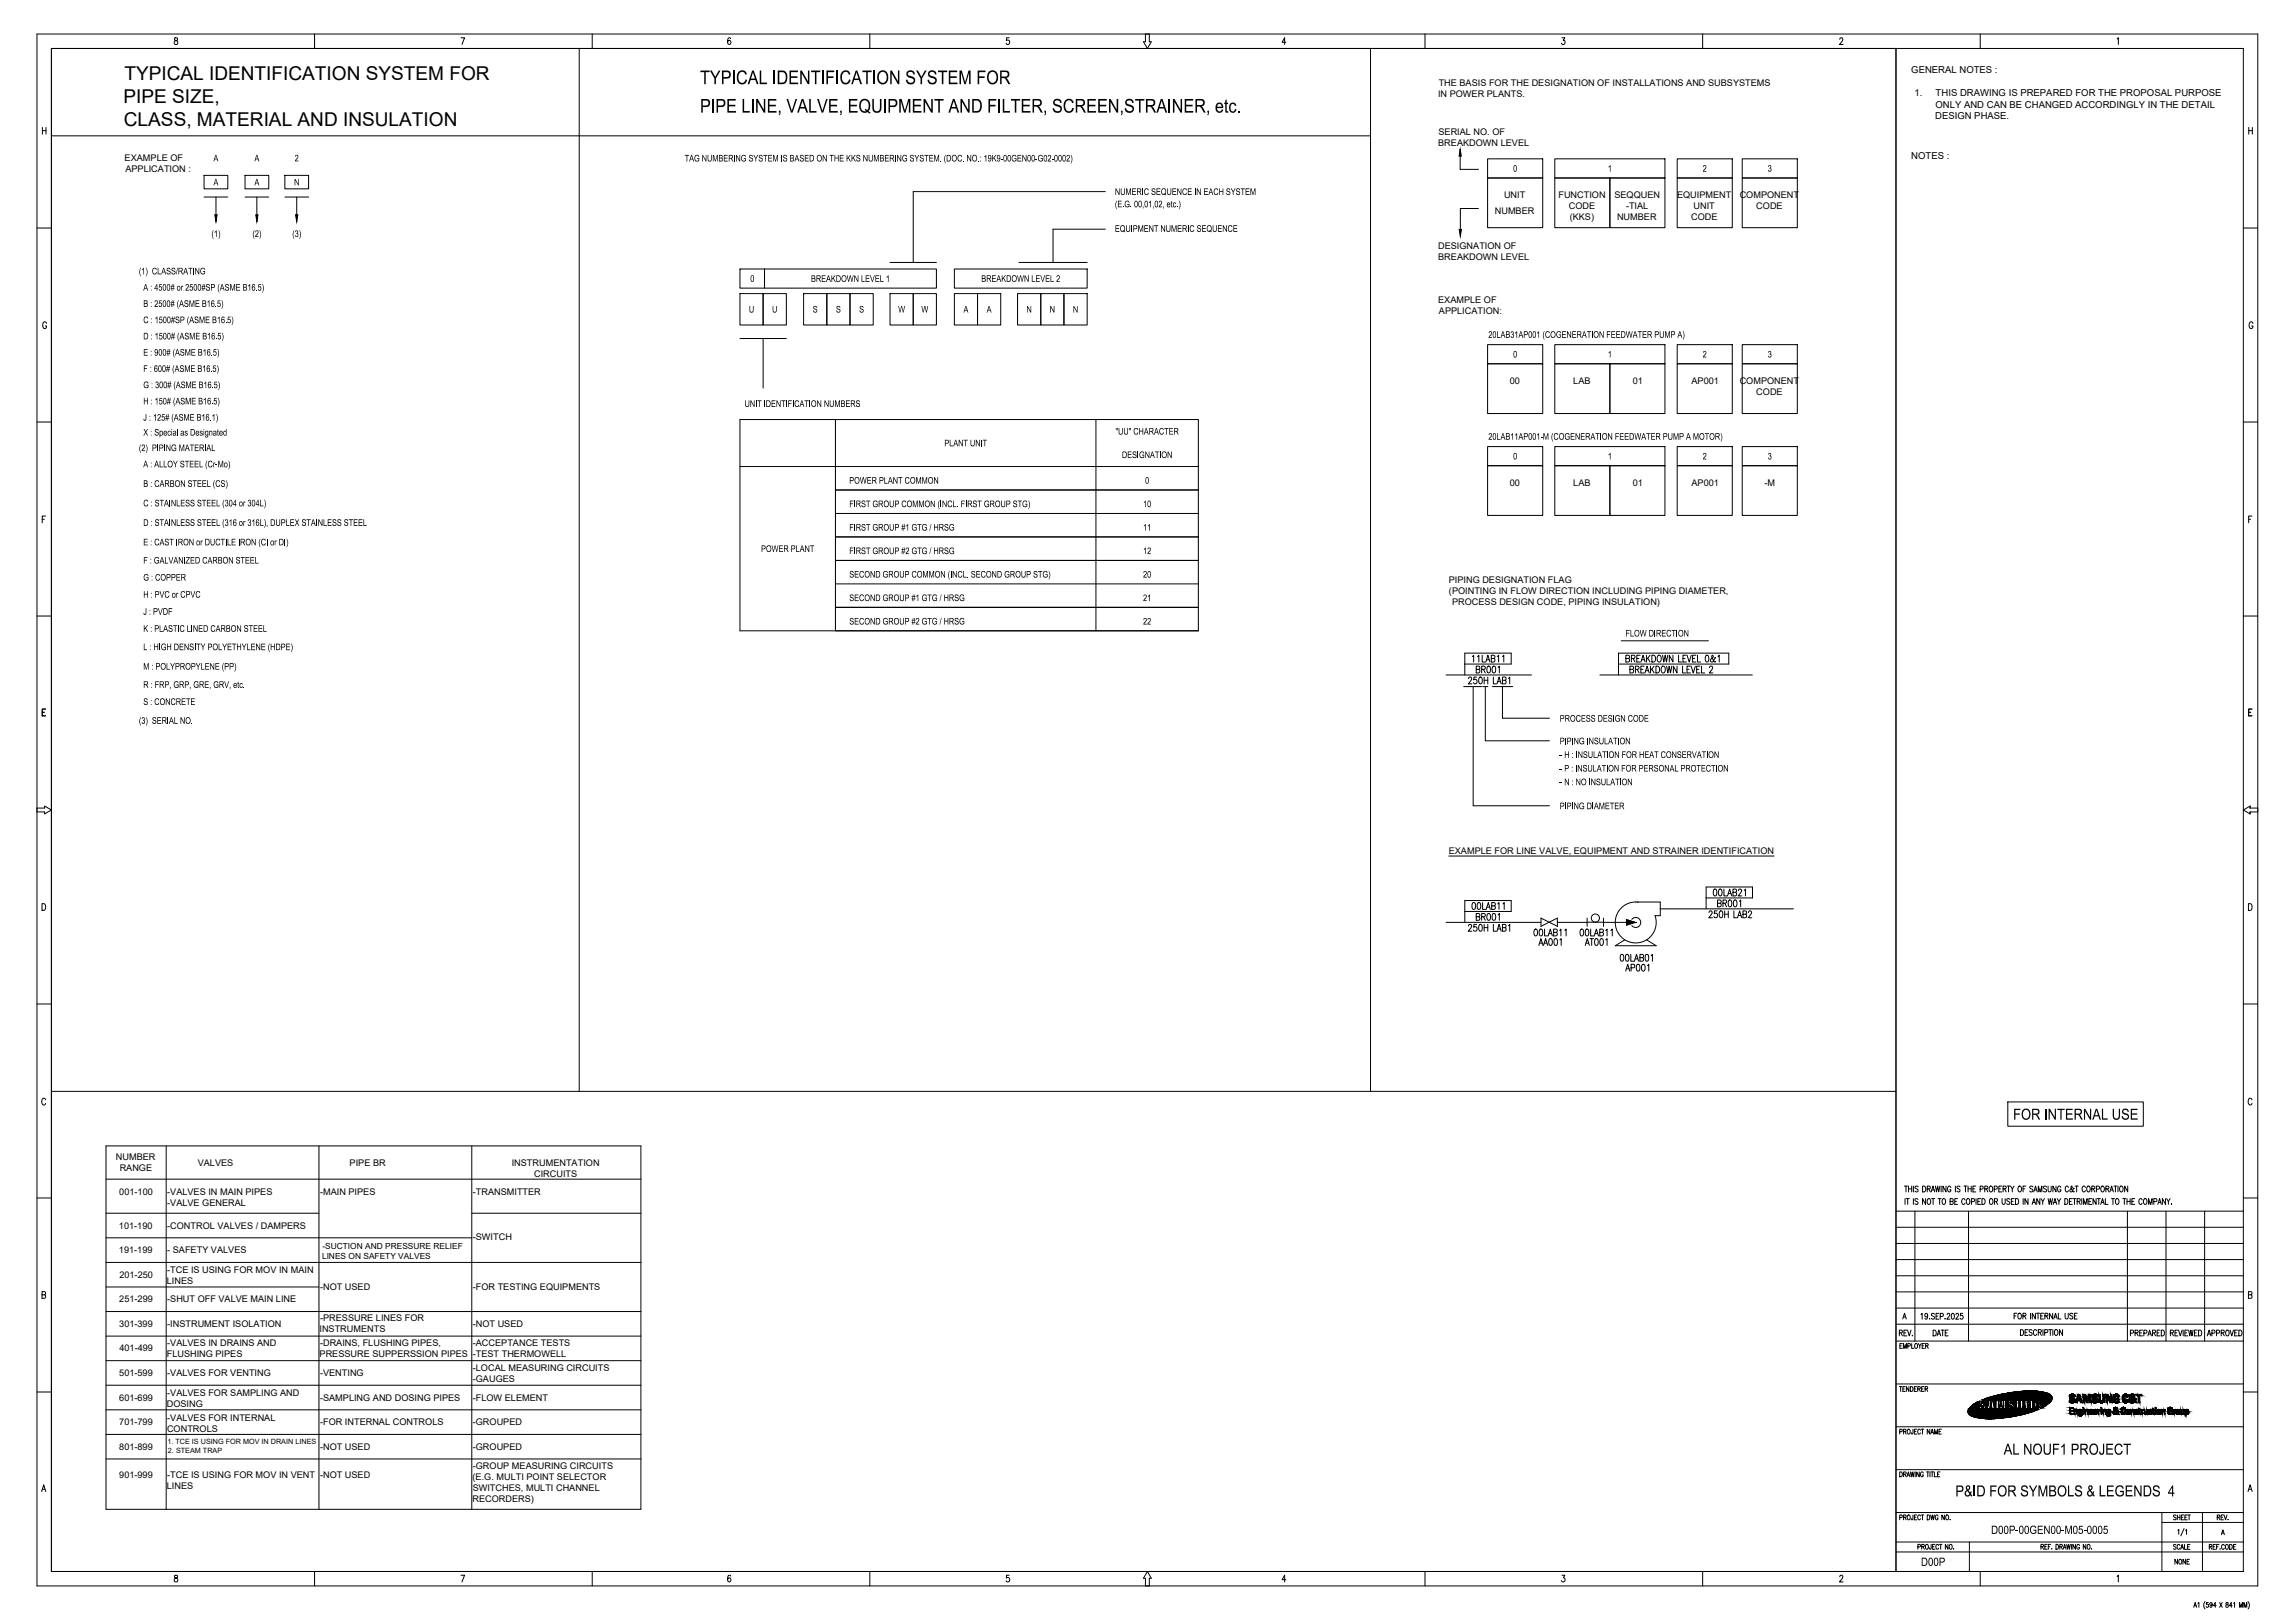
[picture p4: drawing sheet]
<svg xmlns="http://www.w3.org/2000/svg" width="841mm" height="594mm" viewBox="0 0 841 594" stroke-linecap="round" stroke-linejoin="round" font-family="sans-serif">
<defs><g id="words">
<g font-size="7.8">
<text x="256.5" y="30.8">TYPICAL IDENTIFICATION SYSTEM FOR</text>
<text x="256.5" y="41.2">PIPE LINE, VALVE, EQUIPMENT AND FILTER, SCREEN,STRAINER, etc.</text>
</g>
<g font-size="7">
<text x="45.6" y="29.4">TYPICAL IDENTIFICATION SYSTEM FOR</text>
<text x="45.2" y="37.8">PIPE SIZE,</text>
<text x="45.4" y="46.2">CLASS, MATERIAL AND INSULATION</text>
</g>
<g font-size="6.2">
<text x="737.7" y="410.1">FOR INTERNAL USE</text>
<text x="734.3" y="532.8">AL NOUF1 PROJECT</text>
<text x="716.6" y="548.1">P&amp;ID FOR SYMBOLS &amp; LEGENDS 4</text>
</g>
<g font-size="4.7">
<text x="729.6" y="561.8">D00P-00GEN00-M05-0005</text>
<text x="704" y="573.5">D00P</text>
</g>
<g font-size="3.7">
<text x="78.3" y="59.1">A</text>
<text x="93.2" y="59.1">A</text>
<text x="108" y="59.1">2</text>
<text x="250.9" y="59.2">TAG NUMBERING SYSTEM IS BASED ON THE KKS NUMBERING SYSTEM. (DOC. NO.: 19K9-00GEN00-G02-0002)</text>
<text x="554.5" y="62.9">0</text>
<text x="589.2" y="62.9">1</text>
<text x="624" y="62.9">2</text>
<text x="647.8" y="62.9">3</text>
<text x="78.3" y="67.9">A</text>
<text x="93.2" y="67.9">A</text>
<text x="107.8" y="67.9">N</text>
<text x="408.6" y="71.4">NUMERIC SEQUENCE IN EACH SYSTEM</text>
<text x="408.6" y="75.9">(E.G. 00,01,02, etc.)</text>
<text x="77.5" y="86.8">(1)</text>
<text x="92.5" y="86.8">(2)</text>
<text x="107.1" y="86.8">(3)</text>
<text x="408.6" y="84.9">EQUIPMENT NUMERIC SEQUENCE</text>
<text x="50.9" y="100.5">(1) CLASS/RATING</text>
<text x="52.9" y="106.4">A : 4500# or 2500#SP (ASME B16.5)</text>
<text x="275" y="103.2">0</text>
<text x="297.2" y="103.2">BREAKDOWN LEVEL 1</text>
<text x="359.6" y="103.2">BREAKDOWN LEVEL 2</text>
<text x="52.9" y="112.4">B : 2500# (ASME B16.5)</text>
<text x="52.9" y="118.4">C : 1500#SP (ASME B16.5)</text>
<text x="274.4" y="114.5">U</text>
<text x="282.9" y="114.5">U</text>
<text x="297.9" y="114.5">S</text>
<text x="306.3" y="114.5">S</text>
<text x="314.9" y="114.5">S</text>
<text x="329.1" y="114.5">W</text>
<text x="337.7" y="114.5">W</text>
<text x="353.1" y="114.5">A</text>
<text x="361.6" y="114.5">A</text>
<text x="376.2" y="114.5">N</text>
<text x="384.7" y="114.5">N</text>
<text x="393.2" y="114.5">N</text>
<text x="52.9" y="124.3">D : 1500# (ASME B16.5)</text>
<text x="545.4" y="123.7">20LAB31AP001 (COGENERATION FEEDWATER PUMP A)</text>
<text x="52.9" y="130.3">E : 900# (ASME B16.5)</text>
<text x="554.5" y="130.9">0</text>
<text x="589.2" y="130.9">1</text>
<text x="624" y="130.9">2</text>
<text x="647.8" y="130.9">3</text>
<text x="52.9" y="136.2">F : 600# (ASME B16.5)</text>
<text x="52.9" y="142.2">G : 300# (ASME B16.5)</text>
<text x="52.9" y="148.1">H : 150# (ASME B16.5)</text>
<text x="272.9" y="149">UNIT IDENTIFICATION NUMBERS</text>
<text x="52.9" y="154.1">J : 125# (ASME B16.1)</text>
<text x="52.9" y="159.5">X : Special as Designated</text>
<text x="408.8" y="159.2">&quot;UU&quot; CHARACTER</text>
<text x="545.4" y="161.1">20LAB11AP001-M (COGENERATION FEEDWATER PUMP A MOTOR)</text>
<text x="50.9" y="165.2">(2) PIPING MATERIAL</text>
<text x="346.1" y="163.5">PLANT UNIT</text>
<text x="411.1" y="167.8">DESIGNATION</text>
<text x="52.9" y="171.2">A : ALLOY STEEL (Cr-Mo)</text>
<text x="554.5" y="168.3">0</text>
<text x="589.2" y="168.3">1</text>
<text x="624" y="168.3">2</text>
<text x="647.8" y="168.3">3</text>
<text x="52.9" y="178.3">B : CARBON STEEL (CS)</text>
<text x="311.2" y="177.2">POWER PLANT COMMON</text>
<text x="419.6" y="177.2">0</text>
<text x="52.9" y="185.5">C : STAINLESS STEEL (304 or 304L)</text>
<text x="311.2" y="185.8">FIRST GROUP COMMON (INCL. FIRST GROUP STG)</text>
<text x="418.9" y="185.8">10</text>
<text x="52.9" y="192.6">D : STAINLESS STEEL (316 or 316L), DUPLEX STAINLESS STEEL</text>
<text x="311.2" y="194.3">FIRST GROUP #1 GTG / HRSG</text>
<text x="418.9" y="194.3">11</text>
<text x="52.9" y="199.7">E : CAST IRON or DUCTILE IRON (CI or DI)</text>
<text x="278.9" y="202.2">POWER PLANT</text>
<text x="311.2" y="202.9">FIRST GROUP #2 GTG / HRSG</text>
<text x="418.9" y="202.9">12</text>
<text x="52.9" y="206.4">F : GALVANIZED CARBON STEEL</text>
<text x="52.9" y="212.7">G : COPPER</text>
<text x="311.2" y="211.6">SECOND GROUP COMMON (INCL. SECOND GROUP STG)</text>
<text x="418.9" y="211.6">20</text>
<text x="52.9" y="218.9">H : PVC or CPVC</text>
<text x="311.2" y="220.1">SECOND GROUP #1 GTG / HRSG</text>
<text x="418.9" y="220.1">21</text>
<text x="52.9" y="225.2">J : PVDF</text>
<text x="52.9" y="231.4">K : PLASTIC LINED CARBON STEEL</text>
<text x="311.2" y="228.7">SECOND GROUP #2 GTG / HRSG</text>
<text x="418.9" y="228.7">22</text>
<text x="595.7" y="233.1">FLOW DIRECTION</text>
<text x="52.9" y="238.1">L : HIGH DENSITY POLYETHYLENE (HDPE)</text>
<text x="52.9" y="245.3">M : POLYPROPYLENE (PP)</text>
<text x="52.9" y="251.9">R : FRP, GRP, GRE, GRV, etc.</text>
<text x="52.9" y="258.2">S : CONCRETE</text>
<text x="50.9" y="265.1">(3) SERIAL NO.</text>
<text x="571.6" y="264.3">PROCESS DESIGN CODE</text>
<text x="571.6" y="272.6">PIPING INSULATION</text>
<text x="571.6" y="277.6">- H : INSULATION FOR HEAT CONSERVATION</text>
<text x="571.6" y="282.6">- P : INSULATION FOR PERSONAL PROTECTION</text>
<text x="571.6" y="287.6">- N : NO INSULATION</text>
<text x="571.6" y="296.4">PIPING DIAMETER</text>
</g>
<g font-size="3.5">
<text x="700.4" y="26.9">GENERAL NOTES :</text>
<text x="701.5" y="35.3">1.</text>
<text x="709.3" y="35.3">THIS DRAWING IS PREPARED FOR THE PROPOSAL PURPOSE</text>
<text x="709.3" y="39.5">ONLY AND CAN BE CHANGED ACCORDINGLY IN THE DETAIL</text>
<text x="709.1" y="43.8">DESIGN PHASE.</text>
<text x="700.4" y="58.4">NOTES :</text>
</g>
<g font-size="3.4">
<text x="527" y="35.6">IN POWER PLANTS.</text>
<text x="527.2" y="31.6">THE BASIS FOR THE DESIGNATION OF INSTALLATIONS AND SUBSYSTEMS</text>
<text x="527" y="53.3">BREAKDOWN LEVEL</text>
<text x="527.2" y="49.3">SERIAL NO. OF</text>
<text x="45.7" y="58.9">EXAMPLE OF</text>
<text x="46" y="62.9">APPLICATION :</text>
<text x="551.2" y="72.4">UNIT</text>
<text x="571.1" y="72.5">FUNCTION</text>
<text x="574.9" y="76.5">CODE</text>
<text x="591.6" y="72.5">SEQQUEN</text>
<text x="595.9" y="76.5">-TIAL</text>
<text x="614.6" y="72.5">EQUIPMENT</text>
<text x="620.6" y="76.5">UNIT</text>
<text x="637.5" y="72.5">COMPONENT</text>
<text x="643.6" y="76.5">CODE</text>
<text x="547.8" y="78.4">NUMBER</text>
<text x="575.2" y="80.6">(KKS)</text>
<text x="592.6" y="80.5">NUMBER</text>
<text x="619.8" y="80.5">CODE</text>
<text x="527" y="91.2">DESIGNATION OF</text>
<text x="527" y="95.2">BREAKDOWN LEVEL</text>
<text x="527" y="110.9">EXAMPLE OF</text>
<text x="527.3" y="114.9">APPLICATION:</text>
<text x="553.3" y="140.5">00</text>
<text x="576.6" y="140.5">LAB</text>
<text x="598.3" y="140.5">01</text>
<text x="619.9" y="140.5">AP001</text>
<text x="637.5" y="140.5">COMPONENT</text>
<text x="643.6" y="144.6">CODE</text>
<text x="553.3" y="177.9">00</text>
<text x="576.6" y="177.8">LAB</text>
<text x="598.3" y="177.9">01</text>
<text x="619.9" y="177.9">AP001</text>
<text x="646.6" y="177.8">-M</text>
<text x="530.9" y="213.4">PIPING DESIGNATION FLAG</text>
<text x="531" y="217.4">(POINTING IN FLOW DIRECTION INCLUDING PIPING DIAMETER,</text>
<text x="532.1" y="221.5">PROCESS DESIGN CODE, PIPING INSULATION)</text>
<text x="530.9" y="312.8">EXAMPLE FOR LINE VALVE, EQUIPMENT AND STRAINER IDENTIFICATION</text>
<text x="42.5" y="424.8">NUMBER</text>
<text x="43.9" y="428.8">RANGE</text>
<text x="72.5" y="427.1">VALVES</text>
<text x="128.1" y="427">PIPE BR</text>
<text x="187.5" y="427">INSTRUMENTATION</text>
<text x="195.7" y="431">CIRCUITS</text>
<text x="43.7" y="437.5">001-100</text>
<text x="61.3" y="437.5">-VALVES IN MAIN PIPES</text>
<text x="117.3" y="437.5">-MAIN PIPES</text>
<text x="173.3" y="437.5">-TRANSMITTER</text>
<text x="61.3" y="441.6">-VALVE GENERAL</text>
<text x="43.6" y="450">101-190</text>
<text x="61.3" y="450">-CONTROL VALVES / DAMPERS</text>
<text x="173.3" y="454.2">-SWITCH</text>
<text x="43.6" y="459">191-199</text>
<text x="61.3" y="459">- SAFETY VALVES</text>
<text x="61.3" y="466.3">-TCE IS USING FOR MOV IN MAIN</text>
<text x="43.8" y="468">201-250</text>
<text x="61.2" y="470.4">LINES</text>
<text x="117.3" y="472.5">-NOT USED</text>
<text x="173.3" y="472.5">-FOR TESTING EQUIPMENTS</text>
<text x="43.7" y="477">251-299</text>
<text x="61.3" y="477">-SHUT OFF VALVE MAIN LINE</text>
<text x="117.3" y="483.9">-PRESSURE LINES FOR</text>
<text x="43.7" y="486">301-399</text>
<text x="61.3" y="486">-INSTRUMENT ISOLATION</text>
<text x="117.1" y="487.9">INSTRUMENTS</text>
<text x="173.3" y="486">-NOT USED</text>
<text x="43.8" y="495">401-499</text>
<text x="61.1" y="497.2">FLUSHING PIPES</text>
<text x="61.3" y="493.1">-VALVES IN DRAINS AND</text>
<text x="117.1" y="497.1">PRESSURE SUPPERSSION PIPES</text>
<text x="117.3" y="493">-DRAINS, FLUSHING PIPES,</text>
<text x="173.3" y="493">-ACCEPTANCE TESTS</text>
<text x="173.3" y="497.1">-TEST THERMOWELL</text>
<text x="43.7" y="504">501-599</text>
<text x="173.3" y="502">-LOCAL MEASURING CIRCUITS</text>
<text x="61.3" y="504">-VALVES FOR VENTING</text>
<text x="117.3" y="504">-VENTING</text>
<text x="173.3" y="506.1">-GAUGES</text>
<text x="43.7" y="513">601-699</text>
<text x="61.1" y="515.5">DOSING</text>
<text x="61.3" y="511.5">-VALVES FOR SAMPLING AND</text>
<text x="117.3" y="513">-SAMPLING AND DOSING PIPES</text>
<text x="173.3" y="513">-FLOW ELEMENT</text>
<text x="61.3" y="520.5">-VALVES FOR INTERNAL</text>
<text x="43.7" y="522">701-799</text>
<text x="61.2" y="524.5">CONTROLS</text>
<text x="117.3" y="522">-FOR INTERNAL CONTROLS</text>
<text x="173.3" y="522">-GROUPED</text>
<text x="43.7" y="531">801-899</text>
<text x="117.3" y="531">-NOT USED</text>
<text x="173.3" y="531">-GROUPED</text>
<text x="173.3" y="538">-GROUP MEASURING CIRCUITS</text>
<text x="43.7" y="541.2">901-999</text>
<text x="61.2" y="545.3">LINES</text>
<text x="61.3" y="541.2">-TCE IS USING FOR MOV IN VENT</text>
<text x="117.3" y="541.2">-NOT USED</text>
<text x="173.2" y="542.1">(E.G. MULTI POINT SELECTOR</text>
<text x="173.1" y="550.2">RECORDERS)</text>
<text x="173.2" y="546.1">SWITCHES, MULTI CHANNEL</text>
</g>
<g font-size="3.1">
<text x="118" y="461.2">LINES ON SAFETY VALVES</text>
<text x="118.1" y="457.5">-SUCTION AND PRESSURE RELIEF</text>
</g>
<g font-size="2.7">
<text x="61.3" y="528.9">1. TCE IS USING FOR MOV IN DRAIN LINES</text>
<text x="61.6" y="532.1">2. STEAM TRAP</text>
</g>
</g></defs>
<!-- layer: title block -->
<g fill="none" stroke="#000" stroke-width=".37">
<path d="M13.5 12.5h813.9v568.4h-813.9zM18.8 17.8h803.3v557.8h-803.3zM64 13.9v.8a.89 .89 0 0 1 1.1 .5 .89 .89 0 0 1-.4 1.1 .78 .78 0 0 1-.9-.8 .78 .78 0 0 1 1-.7l.3-.4-.1-.5zM115.3 12.5v5.3M168.9 13.8h1.3l-.9 2.5M217 12.5v5.3M267.8 14.2l-.6-.4a1.45 1.45 0 0 0 .1 2.5 .73 .73 0 0 0 .5-.9 .73 .73 0 0 0-.9-.5l-.3 .6M318.7 12.5v5.3M369.8 13.8h-.9l-.1 1.1a.73 .73 0 0 1 1.1 0 .73 .73 0 0 1-.1 1.1 .73 .73 0 0 1-1.1-.2M419.8 12.5v2.8h-.8l1.5 2.5 1.4-2.5h-.7v-2.8M471.2 15.5h-1.4l1-1.7v2.5M522.2 12.5v5.3"/>
<path d="M572.4 13.8h1l-.5 1a.73 .73 0 0 1 .6 1.1 .73 .73 0 0 1-1.3-.1M624 12.5v5.3M674.2 14.4l.2-.5 .5-.1 .4 .7-1.2 1.8h1.3M725.7 12.5v5.3M775.8 14.3l.5-.5v2.5M15.5 47.9h1.3M15.5 46.7v2.4M16.8 46.7v2.4M824.1 46.7v2.4M824.1 47.9h1.3M825.4 46.7v2.4M13.5 83.5h5.3"/>
<path d="M822.1 83.5h5.3M17.1 118.5a.72 .72 0 0 0-.9-.6 .72 .72 0 0 0-.5 .9v.6a.74 .74 0 0 0 .7 1 .74 .74 0 0 0 .7-1h-.5M825.6 118.5a.73 .73 0 0 0-.9-.6 .73 .73 0 0 0-.5 .9v.6a.74 .74 0 0 0 .7 1 .74 .74 0 0 0 .7-1h-.5M13.5 154.6h5.3M822.1 154.6h5.3M15.5 190.2h.7M16.7 189h-1.2v2.5M824 190.2h.8M825.3 189h-1.3v2.5M13.5 225.6h5.3M822.1 225.6h5.3M16.7 259.7h-1.2v2.5h1.2"/>
<path d="M825.2 259.7h-1.2v2.5h1.2M15.5 260.9h.7M824 260.9h.8M13.5 296h2.9v-.8l2.4 1.5-2.4 1.4v-.7h-2.9M827.4 296h-2.8v-.8l-2.5 1.5 2.5 1.4v-.7h2.8M15.4 331a1.32 1.32 0 0 1 1.4 .8 1.32 1.32 0 0 1-.4 1.5l-1 .1zM824 331a1.24 1.24 0 0 1 1.3 1.2 1.24 1.24 0 0 1-1.3 1.2zM13.5 367.7h5.3M822.1 367.7h5.3M16.7 402.8a.73 .73 0 0 0-.9-.5 .73 .73 0 0 0-.5 .9v.6a.73 .73 0 0 0 .5 .9 .73 .73 0 0 0 .9-.6M735.8 403.6h49.6v8.9h-49.6zM825.3 402.8a.72 .72 0 0 0-.9-.5 .72 .72 0 0 0-.5 .9v.6a.72 .72 0 0 0 .5 .9 .72 .72 0 0 0 .9-.6"/>
<path d="M13.5 438.8h5.3M697.9 434.4h1.1M698.1 439v2.1M698.5 434.4v2.2M698.5 439h1.2M699.1 439v2.1M699.4 434.4v2.2M699.4 435.4h1.2M700.6 434.4v2.2M701.2 439v2.1M701.2 434.4v2.2M702.9 439.3l-.4-.3-.8 .3 .2 .5 .9 .5 .1 .5-.4 .3-.8-.3"/>
<path d="M702.9 434.7l-.4-.3-.7 .3 .1 .5 .9 .6 .1 .4-.4 .4-.7-.4M704.6 434.4a1.07 1.07 0 0 1 1.1 1.1 1.07 1.07 0 0 1-1.1 1.1zM705.7 439v2.1l-1.2-2.1v2.1M706.2 435.4l1-.1v-.8l-1-.1v2.2M706.5 439.1l.2-.1a1.09 1.09 0 0 1 .8 1.1 1.09 1.09 0 0 1-.8 1 1.4 1.4 0 0 1-.2-2zM706.8 435.4l.6 1.2M707.7 436.6l.7-2.2 .6 2.2M707.8 439h1.2M708 435.8h.8M708.4 439v2.1M709.3 434.4l.4 2.2 .4-2.2 .4 2.2 .4-2.2M710.2 439h1.1"/>
<path d="M710.8 439v2.1M711.3 434.4v2.2M712 439.1l.2-.1a1.09 1.09 0 0 1 .8 1.1 1.09 1.09 0 0 1-.8 1 1.4 1.4 0 0 1-.2-2zM713.1 434.4v2.2l-1.1-2.2v2.2M714.9 434.9a.63 .63 0 0 0-.8-.5 .63 .63 0 0 0-.4 .8v.6a.63 .63 0 0 0 .6 .8 .63 .63 0 0 0 .6-.8h-.4M716.6 434.4v2.2M717.4 439h-1.1v2.1h1.1M718.3 434.7l-.4-.3-.8 .3 .2 .5 .9 .6 .1 .4-.4 .4-.8-.4M719.7 434.4h1.1M720.1 439.5a.62 .62 0 0 0-.8-.5 .62 .62 0 0 0-.4 .8v.5a.62 .62 0 0 0 .4 .8 .62 .62 0 0 0 .8-.5M720.3 434.4v2.2M720.9 439.1l.2-.1a1.09 1.09 0 0 1 .8 1.1 1.09 1.09 0 0 1-.8 1 1.38 1.38 0 0 1-.2-2z"/>
<path d="M721.2 435.4h1.2M721.2 434.4v2.2M722.4 434.4v2.2M723 435.4h.6M724 434.4h-1v2.2h1M724.1 439v2.1M725.6 435.5l1-.1v-.9l-1-.1v2.2M725.8 439h-1v2.1h1M726.3 439a1.06 1.06 0 0 1 1.2 1.1 1.06 1.06 0 0 1-1.2 1zM727.3 435.4l1-.1v-.8l-1-.1v2.2M727.9 435.4l.6 1.2M729.3 434.5l.1-.1a1.1 1.1 0 0 1 .9 1.1 1.1 1.1 0 0 1-.9 1.1 1.4 1.4 0 0 1-.1-2.1z"/>
<path d="M729.4 439.1l.1-.1a1.08 1.08 0 0 1 .9 1.1 1.08 1.08 0 0 1-.9 1 1.43 1.43 0 0 1-.1-2zM730.8 435.5l1-.1v-.9l-1-.1v2.2M732.5 435.4h.6M733.6 434.4h-1.1v2.2h1.1M733.7 439v1.5l.5 .6 .5-.3 .1-1.8M734 435.4l1-.1v-.8l-1-.1v2.2M734.6 435.4l.6 1.2M735.5 434.4h1.1M736 434.4v2.2M736.5 439.3l-.4-.3-.7 .3 .1 .5 .9 .5 .1 .5-.4 .3-.7-.3M736.8 434.4l.6 1v1.2M738.1 434.4l-.7 1"/>
<path d="M738.1 439h-1v2.1h1M738.6 439a1.06 1.06 0 0 1 1.2 1.1 1.06 1.06 0 0 1-1.2 1zM739.8 434.5l.2-.1a1.1 1.1 0 0 1 .8 1.1 1.1 1.1 0 0 1-.8 1.1 1.42 1.42 0 0 1-.2-2.1zM741.4 435.4h.6M741.4 439v2.1M742.4 434.4h-1v2.2M743.2 439v2.1l-1.1-2.1v2.1M745 434.7l-.4-.3-.8 .3 .2 .5 .9 .6 .1 .4-.4 .4-.8-.4M745.3 436.6l.6-2.2 .7 2.2M745.5 435.8h.8M747 436.6v-2.2l.6 2.2 .7-2.2v2.2M747.5 439v2.1l-1.1-2.1v2.1"/>
<path d="M747.9 439l.7 1v1.1M749.2 439l-.6 1M750 434.7l-.4-.3-.8 .3 .2 .5 .9 .6 .1 .4-.4 .4-.8-.4M750.5 434.4v1.5l.5 .7 .6-.4 .1-1.8M750.5 439l.5 2.1 .4-2.1 .4 2.1 .4-2.1M753.4 434.4v2.2l-1.1-2.2v2.2M753.9 439l.6 1v1.1M755.2 439l-.7 1M755.2 434.9a.63 .63 0 0 0-.7-.5 .63 .63 0 0 0-.5 .8v.6a.63 .63 0 0 0 .6 .8 .63 .63 0 0 0 .6-.8h-.4M756.7 439a1.06 1.06 0 0 1 1.1 1.1 1.06 1.06 0 0 1-1.1 1zM758 434.9a.63 .63 0 0 0-.8-.5 .63 .63 0 0 0-.4 .8v.6a.62 .62 0 0 0 .5 .8 .62 .62 0 0 0 .7-.6M759.4 439h-1v2.1h1"/>
<path d="M759.7 439h1.1M760.1 435.3l-.2-.2a1.16 1.16 0 0 1-1.2 1.3l-.1-.6 .8-.9-.3-.5-.2 .3 .2 .8 .6 .9 .4-.1M760.2 439v2.1M760.4 434.4h1.2M761 434.4v2.2M762.9 439v2.1M764.2 434.9a.63 .63 0 0 0-.8-.5 .63 .63 0 0 0-.4 .8v.6a.62 .62 0 0 0 .4 .7 .62 .62 0 0 0 .8-.5M765 434.5l.2-.1a1.1 1.1 0 0 1 .8 1.1 1.1 1.1 0 0 1-.8 1.1 1.42 1.42 0 0 1-.2-2.1zM766.5 439h-1v2.1h1M766.6 435.4l.9-.1v-.8l-.9-.1v2.2M767.1 435.4l.6 1.2M768.1 439v2.1l-1.1-2.1v2.1"/>
<path d="M768.2 435.5l1-.1v-.9l-1-.1v2.2M768.5 439h1.2M769.1 439v2.1M770.2 434.5l.1-.1a1.1 1.1 0 0 1 .9 1.1 1.1 1.1 0 0 1-.9 1.1 1.4 1.4 0 0 1-.1-2.1zM771.5 439v2.1h1M771.7 435.4l1-.1v-.8l-1-.1v2.2M772.3 435.4l.6 1.2M773.2 436.6l.6-2.2 .7 2.2M773.4 435.8h.8M773.8 439h1.1M774.3 439v2.1M774.6 434.4h1.2"/>
<path d="M775.2 434.4v2.2M775.5 439.1l.2-.1a1.08 1.08 0 0 1 .9 1.1 1.08 1.08 0 0 1-.9 1 1.38 1.38 0 0 1-.2-2zM776.2 434.4v2.2M777 434.5l.2-.1a1.1 1.1 0 0 1 .9 1.1 1.1 1.1 0 0 1-.9 1.1 1.42 1.42 0 0 1-.2-2.1zM777.9 439h1.2M778.5 439v2.1M779.5 439v2.1M779.7 434.4v2.2l-1.1-2.2v2.2M780.6 439v2.1M782.3 439h-1.1v2.1h1.1M785 439.5a.62 .62 0 0 0-.8-.5 .62 .62 0 0 0-.4 .8v.5a.62 .62 0 0 0 .4 .8 .62 .62 0 0 0 .8-.5M785.8 439.1l.2-.1a1.09 1.09 0 0 1 .8 1.1 1.09 1.09 0 0 1-.8 1 1.4 1.4 0 0 1-.2-2z"/>
<path d="M793.6 439v2.1l-1.2-2.1v2.1M794 439l.6 1v1.1M795.3 439l-.7 1M822.1 438.8h5.3M694.8 455.4h127.3M694.8 449.5h127.3M694.8 443.6h127.2M701.7 443.6v47.6M714.6 440l1-.1 .1-.7-1.1-.2v2.1h.8l.4-.4-.4-.7M716.3 440h.7M721.4 443.6v47.6M722.4 440.1l1-.1 .1-.8-1.1-.2v2.1"/>
<path d="M724.8 440h.6M730.9 440l1-.1v-.7l-1-.2v2.1M731.5 440l.5 1.1M737.1 440h.6M744.7 441.1l.6-2.1 .7 2.1M744.9 440.4h.8M752.4 441.1l.7-2.1 .6 2.1M752.7 440.4h.8M758.4 440h.6M761.2 440l1-.1v-.8l-1-.1v2.1M761.7 440l.6 1.1M763.5 441.1v-2.1l.7 2.1 .6-2.1v2.1"/>
<path d="M765.5 440h.6M769.8 441.1l.7-2.1 .6 2.1M770.1 440.4h.8M779.5 440h1.1M779.6 443.6v47.6M781.2 440h.7M787.4 441.1v-2.1l.6 2.1 .6-2.1v2.1M789.3 440.1l1-.1v-.8l-1-.2v2.1M790.7 441.1l.7-2.1 .6 2.1M791 440.4h.8M793.7 443.6v47.6M795.8 440.9h.1"/>
<path d="M807.9 443.6v47.6M16.3 474.2l.4 .5-.1 .6-1.2 .2v-2.4l1.1 .1 .2 .3-.2 .6-1.1 .1M694.8 473.2h127.3M694.8 467.3h127.3M694.8 461.3h127.3M694.8 479.1h127.3M824.8 474.2l.5 .5-.1 .6-1.2 .2v-2.4l1.1 .1v.9l-1.1 .1M694.8 491.2h127.3M694.8 485h127.3M696 488.2l1-.1v-.8l-1-.1v2.1M696.2 492.9h.6M696.6 488.2l.6 1.1"/>
<path d="M697.1 492.1h-.9v1.8h.9M697.3 483.1l.6-2.1 .7 2.1M697.5 493.9v-1.8l.6 1.8 .5-1.8v1.8M697.5 482.4h.8M697.7 488.2h.7M698.8 487.2h-1.1v2.1h1.1M699 487.2l.7 2.1 .6-2.1M699.1 493l.8-.1 .1-.6-.9-.2v1.8M700.6 492.1v1.8h.8M700.8 489.1v.2zM701.9 492.2l.1-.1a.84 .84 0 0 1 .7 .9 .84 .84 0 0 1-.8 .8l-.3-.6zM703 492.1l.5 .8v1"/>
<path d="M704 481.4l.4-.4v2.2M704.1 492.1l-.6 .8M704.4 492.9h.5M705.3 492.1h-.9v1.8h.9M705.7 492.9l.8-.1v-.6l-.8-.1v1.8M706.1 492.9l.5 1M706.4 481.7l-.2 .6a.57 .57 0 0 1-.8-.6 .57 .57 0 0 1 .9-.4l-.1 1.8-.4 .1-.4-.4M707.1 483v.2zM708.4 487.2a1.06 1.06 0 0 1 1.2 1 1.06 1.06 0 0 1-1.2 1.1zM708.9 481.3l-.4-.3-.7 .3 .1 .6 .9 .5 .1 .4-.4 .4-.7-.4M709.5 482h.6M709.9 489.3l.6-2.1 .7 2.1"/>
<path d="M710.1 488.6h.8M710.5 481h-1v2.2h1M711 482.1l1-.1v-.9l-1-.1v2.2M711.3 487.2h1.1M711.9 487.2v2.1M712.8 483v.2zM712.9 488.2h.6M713.5 481.5l.2-.4 .5-.1 .3 .6-1.1 1.6h1.2M713.9 487.2h-1v2.1h1M715.3 481.1l.2-.1a1.19 1.19 0 0 1 .7 1.1 1.19 1.19 0 0 1-.7 1.1l-.4-.9zM716.8 481.5l.1-.4 .5-.1 .3 .6-1 1.6h1.1M719.3 481h-.8l-.1 .9a.64 .64 0 0 1 .9 .1 .64 .64 0 0 1-.1 .9 .64 .64 0 0 1-.9-.1"/>
<path d="M738.1 482h.6M739.1 481h-1v2.1M739.8 481.1l.1-.1a1.09 1.09 0 0 1 .9 1 1.09 1.09 0 0 1-.9 1.1 1.42 1.42 0 0 1-.1-2zM740.4 487a1.06 1.06 0 0 1 1.2 1.1 1.06 1.06 0 0 1-1.2 1zM741.3 482l1-.1v-.8l-1-.1v2.1M741.9 482l.5 1.1M742.1 488h.7M743.2 487h-1.1v2.1h1.1M744.1 481v2.1M744.7 487.3l-.4-.3-.7 .3 .1 .5 .9 .5-.1 .7-.5 .1-.4-.3M745.9 481v2.1l-1.2-2.1v2.1M746.3 481h1.1"/>
<path d="M746.4 487.5a.63 .63 0 0 0-.8-.5 .63 .63 0 0 0-.4 .8v.5a.63 .63 0 0 0 .4 .8 .63 .63 0 0 0 .8-.5M746.9 481v2.1M747 488l.9-.1v-.8l-.9-.1v2.1M747.5 488l.6 1.1M747.8 482h.7M748.7 487v2.1M748.9 481h-1.1v2.1h1.1M749.3 488.1l1.1-.2-.1-.8-1-.1v2.1M749.4 482l.9-.1v-.8l-.9-.1v2.1M749.9 482l.6 1.1M750.8 487h1.1M751.3 487v2.1"/>
<path d="M752.2 481v2.1l-1.1-2.1v2.1M752.3 487v2.1M752.6 483.1l.7-2.1 .6 2.1M752.9 482.4h.8M753.2 487.1l.1-.1a1.09 1.09 0 0 1 .9 1.1 1.09 1.09 0 0 1-.9 1 1.42 1.42 0 0 1-.1-2zM754.3 481v2.1h1M755.8 487v2.1l-1.1-2.1v2.1M756.8 481v1.5l.5 .6 .5-.3 .1-1.8M759.6 481.3l-.4-.3-.7 .3 .1 .5 .9 .5 .1 .5-.4 .3-.7-.3M760.2 482h.6M761.2 481h-1v2.1h1M780.7 488.3l1-.1v-.9l-1-.1v2.1"/>
<path d="M782.4 488.2l1-.1v-.8l-1-.1v2.1M783 488.2l.5 1.1M784.1 488.2h.7M785.2 487.2h-1.1v2.1h1.1M785.6 488.3l1-.1v-.9l-1-.1v2.1M787.1 489.3l.6-2.1 .7 2.1M787.3 488.6h.9M788.8 488.2l1-.1v-.8l-1-.1v2.1M789.4 488.2l.5 1.1M790.5 488.2h.6M791.5 487.2h-1v2.1h1M792 487.2a1.06 1.06 0 0 1 1.2 1 1.06 1.06 0 0 1-1.2 1.1z"/>
<path d="M795.3 488.2l1-.1v-.8l-1-.1v2.1M795.9 488.2l.6 1.1M797.1 488.2h.6M798.1 487.2h-1v2.1h1M798.3 487.2l.7 2.1 .6-2.1M800 487.2v2.1M800.7 488.2h.6M801.7 487.2h-1v2.1h1M802 487.2l.4 2.1 .5-2.1 .4 2.1 .4-2.1M804.2 488.2h.6M805.2 487.2h-1v2.1h1M805.7 487.2a1.06 1.06 0 0 1 1.2 1 1.06 1.06 0 0 1-1.2 1.1z"/>
<path d="M808.9 489.3l.6-2.1 .7 2.1M809.1 488.6h.8M810.6 488.3l1-.1v-.9l-1-.1v2.1M812.3 488.3l.9-.1v-.9l-.9-.1v2.1M814 488.2l.9-.1v-.8l-.9-.1v2.1M814.5 488.2l.6 1.1M815.9 487.3l.2-.1a1.09 1.09 0 0 1 .8 1 1.09 1.09 0 0 1-.8 1.1 1.4 1.4 0 0 1-.2-2zM817.2 487.2l.7 2.1 .6-2.1M818.9 488.2h.7M820 487.2h-1.1v2.1h1.1M820.4 487.2a1.06 1.06 0 0 1 1.2 1 1.06 1.06 0 0 1-1.2 1.1zM13.5 509.8h5.3"/>
<path d="M694.8 506.9h127.3M696 507.9h1M696.5 507.9v1.7M697.3 508.7h.6M698.2 507.9h-.9v1.7h.9M699.5 507.9v1.7l-.9-1.7v1.7M700.1 507.9a.88 .88 0 0 1 .9 .8 .88 .88 0 0 1-.9 .9zM701.5 508.7h.5M702.4 507.9h-.9v1.7h.9M702.8 508.7l.8-.1 .1-.6-.9-.1v1.7M703.2 508.7l.5 .9M704.2 508.7h.5"/>
<path d="M705.1 507.9h-.9v1.7h.9M705.5 508.7l.8-.1v-.6l-.8-.1v1.7M706 508.7l.4 .9M822.1 509.8h5.3M694.8 538.3h127.3M694.8 522.6h127.3M696.2 539.1a.89 .89 0 0 1 .9 .9 .89 .89 0 0 1-.9 .9zM696.2 524.4l.8-.1v-.7l-.8-.1v1.7M697.6 540l.8-.1 .1-.6-.9-.2v1.8M697.6 524.3l.8-.1v-.6l-.8-.1v1.7M698.1 540l.4 .9M698.1 524.3l.4 .9"/>
<path d="M699.2 523.6l.1-.1a.85 .85 0 0 1 .7 .9 .85 .85 0 0 1-.8 .8l-.3-.6zM700.1 539.1l.3 1.8 .4-1.8 .3 1.8 .3-1.8M701 523.5l-.1 1.7h-.4l-.2-.5M701.5 524.3h.6M701.8 539.1v1.8M702.4 523.5h-.9v1.7h.9M703.3 539.1v1.8l-.9-1.8v1.8M703.8 523.9a.52 .52 0 0 0-.7-.4 .52 .52 0 0 0-.3 .6v.5a.52 .52 0 0 0 .3 .6 .52 .52 0 0 0 .7-.4M704 523.5h1M704.5 523.5v1.7M704.8 539.5a.52 .52 0 0 0-.6-.4 .52 .52 0 0 0-.4 .7v.4a.53 .53 0 0 0 .5 .7 .53 .53 0 0 0 .5-.7h-.3M706 539.1h.9"/>
<path d="M706.5 539.1v1.8M707.2 523.5v1.7l-1-1.7v1.7M707.3 539.1v1.8M707.5 525.2l.6-1.7 .5 1.7M707.6 539.1h1M707.7 524.7h.7M708.1 539.1v1.8M708.9 539.1v1.8h.8M708.9 525.2v-1.7l.6 1.7 .5-1.7v1.7M710 540h.6M710.5 524.3h.6M710.9 539.1h-.9v1.8h.9"/>
<path d="M711.4 523.5h-.9v1.7h.9M15.3 546.3l.7-2.5 .8 2.5M15.5 545.5h1M694.8 554h127.3M696.2 555.8l.8-.1v-.7l-.8-.1v1.8M697.6 555.7l.8-.1v-.6l-.8-.1v1.8M698.1 555.7l.4 1M698.8 540.9l.5-1.8 .6 1.8M699 540.3h.7M699.2 555l.1-.1a.85 .85 0 0 1 .7 .9 .85 .85 0 0 1-.8 .8l-.3-.6zM701 554.9l-.1 1.7h-.4l-.2-.5M701.5 555.7h.6"/>
<path d="M702.4 554.9h-.9v1.8h.9M703.8 555.3a.52 .52 0 0 0-.7-.4 .52 .52 0 0 0-.3 .7v.4a.52 .52 0 0 0 .3 .6 .52 .52 0 0 0 .7-.4M704 554.9h1M704.5 554.9v1.8M706.2 554.9a.89 .89 0 0 1 1 .9 .89 .89 0 0 1-1 .9zM707.5 554.9l.4 1.8 .3-1.8 .3 1.8 .4-1.8M710.2 555.3a.52 .52 0 0 0-.6-.4 .52 .52 0 0 0-.4 .7v.4a.52 .52 0 0 0 .5 .7 .52 .52 0 0 0 .5-.7h-.3M712.5 554.9v1.8l-.9-1.8v1.8M713.3 555l.1-.1a.85 .85 0 0 1 .7 .9 .85 .85 0 0 1-.8 .8l-.3-.6zM714.6 556.5h.1M792.2 554v21.6M792.2 557.6h29.9"/>
<path d="M797.4 555.1l-.3-.2-.6 .2 .9 1-.3 .6-.6-.3M797.9 555.7h1M797.9 554.9v1.8M798.9 554.9v1.8M799.4 555.7h.5M800.3 554.9h-.9v1.8h.9M800.4 559.9l-1.2 2.6M800.7 555.7h.5M801.5 554.9h-.8v1.8h.8M801.8 554.9h.9M802.2 554.9v1.8M807.1 554v21.6"/>
<path d="M812.5 555.7l.9-.1v-.6l-.9-.1v1.8M813 555.7l.5 1M813.9 555.7h.6M814.8 554.9h-.9v1.8h.9M815 554.9l.6 1.8 .5-1.8M816.5 556.5h.1M823.8 546.3l.8-2.5 .7 2.5M824.1 545.5h.9M64 577.1v.7a.89 .89 0 0 1 1.1 .5 .89 .89 0 0 1-.4 1.1 .78 .78 0 0 1-.9-.8 .78 .78 0 0 1 1-.7l.3-.4-.1-.4zM115.3 575.6v5.3M168.9 577h1.3l-.9 2.4M217 575.6v5.3"/>
<path d="M267.8 577.3l-.6-.3a1.45 1.45 0 0 0 .1 2.4 .73 .73 0 0 0 .5-.9 .73 .73 0 0 0-.9-.5l-.3 .6M318.7 575.6v5.3M369.8 577h-.9l-.1 1a.73 .73 0 0 1 1.1 0 .73 .73 0 0 1-.1 1.1 .73 .73 0 0 1-1.1-.2M471.2 578.6h-1.4l1-1.6v2.4M522.2 575.6v5.3M572.4 577h1l-.5 .9a.73 .73 0 0 1 .6 1.1 .73 .73 0 0 1-1.3-.1M624 575.6v5.3M674.2 577.5l.2-.4 .5-.1 .4 .7-1.2 1.7h1.3M694.8 575.6v-557.8h-676v557.8h803.3M694.8 564.8h127.3M694.8 568.4h127.3M702.8 566.6l.8-.1v-.8h-.8v1.7"/>
<path d="M704.2 566.5l.8-.1 .1-.6-.9-.1v1.7M704.7 566.5l.5 .9M705.9 565.7h.1a.85 .85 0 0 1 .7 .9 .85 .85 0 0 1-.8 .7l-.3-.5zM707.7 565.7l-.2 1.6h-.4l-.1-.5M708.2 566.5h.5M709.1 565.7h-.9v1.7h.9M710.4 566.1a.52 .52 0 0 0-.6-.4 .52 .52 0 0 0-.4 .6v.5a.52 .52 0 0 0 .4 .6 .52 .52 0 0 0 .6-.4M710.7 565.7h.9M711.2 565.7v1.7M713.8 565.7v1.7l-.9-1.7v1.7M714.6 565.7h.1a.85 .85 0 0 1 .7 .9 .85 .85 0 0 1-.8 .7l-.3-.5zM715.9 567.3h.1"/>
<path d="M721.7 564.8v10.8M725.7 575.6v5.3M747.9 566.5l.8-.1v-.7h-.8v1.7M748.4 566.5l.5 .9M749.3 566.5h.6M750.2 565.7h-.9v1.7h.9M750.6 566.5h.6M751.5 565.7h-.9v1.7M751.9 567.3h.1M753.4 565.7a.89 .89 0 0 1 1 .8 .89 .89 0 0 1-1 .9zM754.8 566.5l.8-.1v-.7h-.8v1.7M755.3 566.5l.5 .9"/>
<path d="M756.1 567.4l.5-1.7 .5 1.7M756.3 566.8h.6M757.3 565.7l.4 1.7 .3-1.7 .3 1.7 .4-1.7M759.1 565.7v1.7M760.6 565.7v1.7l-1-1.7v1.7M762 566.1a.52 .52 0 0 0-.6-.4 .52 .52 0 0 0-.4 .6v.5a.52 .52 0 0 0 .5 .6 .52 .52 0 0 0 .5-.6h-.3M764.4 565.7v1.7l-1-1.7v1.7M765.1 565.7h.2a.85 .85 0 0 1 .7 .9 .85 .85 0 0 1-.9 .7l-.2-.5zM766.5 567.3h.1M775.8 577.4l.5-.5v2.5M797.4 565.9l-.3-.2-.6 .2 .9 1-.3 .6-.6-.3M798 571.1v1.8l-1-1.8v1.8"/>
<path d="M798.1 560.5l.3-.3v1.8M798.7 571.2l.1-.1a.85 .85 0 0 1 .7 .9 .85 .85 0 0 1-.8 .8l-.3-.6zM798.9 566.1a.52 .52 0 0 0-.7-.4 .52 .52 0 0 0-.4 .6v.5a.52 .52 0 0 0 .4 .6 .52 .52 0 0 0 .7-.4M799.1 567.5l.6-1.8 .5 1.8M799.3 566.9h.7M800.5 565.7v1.8h.8M800.9 560.5l.4-.3v1.8M800.9 571.1v1.8l-.9-1.8v1.8M801.5 572h.5M801.7 566.5h.5M802.3 571.1h-.8v1.8h.8M802.6 565.7h-.9v1.8h.9"/>
<path d="M809.6 566.5l.8-.1v-.6l-.8-.1v1.8M810.1 566.5l.5 1M811 566.5h.6M811.9 565.7h-.9v1.8h.9M812.3 566.5h.5M813.2 565.7h-.9v1.8M813.6 567.3h.1M814.1 562.1l.5-1.8 .5 1.8M814.3 561.5h.6M815.1 566.1a.52 .52 0 0 0-.6-.4 .52 .52 0 0 0-.4 .6v.5a.52 .52 0 0 0 .4 .6 .52 .52 0 0 0 .6-.4M815.8 565.8l.1-.1a.85 .85 0 0 1 .7 .9 .85 .85 0 0 1-.8 .8l-.3-.6zM817.1 565.7a.89 .89 0 0 1 1 .9 .89 .89 0 0 1-1 .9z"/>
<path d="M818.5 566.5h.5M819.4 565.7h-.9v1.8h.9M419.8 580.9v-2.8h-.8l1.5-2.5 1.4 2.5h-.7v2.8M803.9 588.7l.5-1.8 .6 1.8M804.1 588.1h.7M805.5 587.3l.3-.4v1.8M808 586.6a2.15 2.15 0 0 0 0 2.7M809.2 586.9h-.6l-.1 .8a.53 .53 0 0 1 .8 0 .53 .53 0 0 1-.1 .8 .53 .53 0 0 1-.8-.1M810.7 587.5a.44 .44 0 0 1-.5 .5 .44 .44 0 0 1-.4-.5l.4-.6a.99 .99 0 0 1-.1 1.8l-.2-.3M812.1 588.1h-1l.7-1.2v1.8M813.4 586.9l.9 1.8M814.3 586.9l-.9 1.8"/>
<path d="M815.8 587l-.1 .4a.93 .93 0 0 1 .8 1.1 .57 .57 0 0 1-.9-.3 .57 .57 0 0 1 .7-.6l.2-.6zM818 588.1h-1l.7-1.2v1.8M818.5 587.3l.4-.4v1.8M820.7 588.7v-1.8l.5 1.8 .6-1.8v1.8M822.3 588.7v-1.8l.5 1.8 .6-1.8v1.8M823.8 586.6a2.15 2.15 0 0 1 0 2.7"/>
</g>
<g fill="#000" stroke="#000" stroke-width=".37">
<path d="M725.1 513.4h.3zM726.5 512.8h25.3zM726.6 516.2h20.2zM727.4 519.6h3.7zM737.6 512.8h8.7zM738 515.9h1.1zM740 515.6h.2zM743.2 509.5h1.4zM747.9 515.6h.2zM747.9 515.6h.3zM758.5 513.5h1.7zM758.7 510.9h1.5z"/>
<path d="M758.7 510.9h1.4zM758.7 512.1h1.2zM758.8 513.7h1.1zM758.9 513.8h.9zM759.2 513.8h.3zM759.3 512.5h1zM759.3 510.7h.2zM759.5 512.6h.8zM759.5 513.3h.8zM759.6 512.7h.7zM759.6 512.8h.7zM759.7 512.8h.6z"/>
<path d="M760.4 516.4h.8zM760.6 516.3h.5zM760.4 516.5h.2zM760.7 516.2h.3zM760.8 516.5h.4zM761.7 516.6h.3zM761.8 517.8h.8zM761.9 518.5h.9zM761.9 517.9h.6zM761.9 518.5h.8zM762 516.3h.5zM762 517.9h.4z"/>
<path d="M762 518.6h.7zM762 516.3h.4zM762.1 518h.2zM762.2 518.6h.2zM764.3 516.4h.9zM764.5 516.3h.5zM764.6 516.2h.3zM764.7 516.5h.5zM764.6 516.2h.2zM765.7 517.8h1zM765.8 517.9h.9zM766 516.3h.5z"/>
<path d="M766.1 516.2h.2zM766.5 516.7h.3zM766.9 513.5h1.7zM766.9 513.5h1.6zM767.1 513.7h1.2zM767.3 517.8h.4zM767.5 513.8h.3zM767.7 516.2h.4zM767.7 512.5h.9zM767.7 518h.3zM767.7 510.7h.2zM767.8 512.6h.9z"/>
<path d="M767.8 513.3h.8zM767.8 518h.1zM768 517.8h.4zM768 512.8h.7zM768 512.9h.7zM768.1 517.6h.3zM769.1 513h.7zM769.3 516.3h.4zM769.4 516.3h.3zM769.5 516.2h.2zM769.8 513.8h.7zM770 513.8h.3z"/>
<path d="M770.9 516.4h.8zM771.1 516.3h.5zM770.9 516.5h.2zM771.2 516.2h.3zM771.3 516.5h.4zM771.2 516.2h.2zM772.4 517.9h.6zM772.4 518.5h.8zM772.5 516.3h.5zM772.5 517.9h.4zM772.5 516.3h.4zM772.6 518h.2z"/>
<path d="M772.7 518.6h.2zM774.5 517.6h.3zM774.6 517.8h1.2zM774.7 516h.3zM774.8 515.7h.9zM774.8 513.6h1.7zM774.8 515.6h.9zM774.9 513.7h1.6zM775 518h.5zM775 513.7h1.5zM775 518h.4zM775.1 515.5h.4z"/>
<path d="M775.1 515.5h.3zM775.1 518h.2zM775.3 515.7h.5zM775.4 515.8h.4zM775.5 513.8h.3zM775.5 516.2h.3zM775.5 517.7h.8zM775.6 513.3h.9zM775.7 511.2h.7zM775.8 511.3h.7zM777.5 517.8h1.2zM777.6 517.9h1z"/>
<path d="M777.7 515.6h.9zM777.7 517.9h.8zM777.8 518h.6zM777.8 515.5h.6zM777.9 515.5h.5zM778 518h.2zM778.1 511.1h1.7zM778.2 513.5h1.5zM778 515.5h.2zM778.2 510.9h1.5zM778.3 513.6h1.3zM778.3 515.8h.4z"/>
<path d="M778.6 510.7h.8zM778.6 510.7h.7zM778.8 513.8h.3zM778.9 510.7h.2zM779 511.1h.8zM779.4 517.9h.8zM779.7 516.2h.2zM779.8 517.8h.5zM779.8 516.5h.5zM779.9 517.8h.4zM780 517.7h.3zM780.1 516.6h.3z"/>
<path d="M780.6 511.8h1.4zM780.7 510.8h1.3zM780.8 510.8h1.1zM780.9 513.8h.8zM781 510.7h.8zM781.2 513.8h.2zM781.2 516.3h.7zM781.3 516.3h.4zM781.5 516.5h.4zM781.5 511.6h.6zM781.6 511.4h.5zM781.4 516.2h.2z"/>
<path d="M781.6 516.6h.4zM781.7 516.7h.3zM782.4 516.9h.4zM782.4 517.8h1zM782.5 517.9h.8zM782.5 517h.6zM783 517.3h.4zM783 517.8h.4zM783.1 517.3h.4zM783.1 516.5h.3zM784 518h.5zM784.1 518h.3z"/>
<path d="M783.9 515.9l.2-.1zM784.1 518h.2zM785.1 516.4h.4zM785.2 516.3h.3zM785.3 516.2h.2zM785.9 517.9h.6zM786 517.9h.4zM786.1 518h.2zM787.7 517.9h.5zM787.7 518h.5zM787.9 516.2h.2zM788.1 517.8h.4z"/>
<path d="M788.2 517.6h.3zM789.1 517.9h.6zM789 515.9l.3-.1zM790.7 517.9h.8zM791 516.2h.2zM791.2 517.8h.5zM791.2 516.5h.5zM791.3 516.5h.4zM791.3 517.7h.4zM791.4 516.6h.3zM792.7 516.3h.4zM792.7 516.2h.4z"/>
<path d="M792.8 516.5h.5zM792.8 516.2h.2zM793 516.6h.3zM793.1 516.7h.2zM795 518h.4zM795 515.5h.4zM795.1 518h.2zM795.1 515.5h.2zM795.3 515.7h.6zM795.4 515.8h.5zM796.9 516.3h.4zM797 516.3h.3z"/>
<path d="M797.1 516.2h.2zM798 516.2h.2zM798.2 517.8h.4zM798.2 516.5h.4zM799.3 517.9h.5zM799.4 518h.3zM799.5 518h.2zM801.1 516.4h.7zM801.4 517.8h.5zM801.3 518h.2z"/>
<path d="M721.8 515.6h3.6zM721.8 515.6h3.6z"/>
<path d="M722.5 515l2.8 .3v-.3zM722.2 515.3l.3-.3 2.8 .3z"/>
<path d="M722.2 515.3h3.1zM722.2 515.3h3.1z"/>
<path d="M722.2 515.3h3.1zM722.1 515.3h3.2z"/>
<path d="M722.1 515.3l3.2 .1zM722.1 515.3l3.2 .1z"/>
<path d="M722.1 515.4h3.2zM722.1 515.4h3.2z"/>
<path d="M722 515.4l3.3 .1zM722 515.4l3.3 .1z"/>
<path d="M722 515.5h3.3zM722 515.5h3.3z"/>
<path d="M722 515.5h3.3zM722 515.5h3.3z"/>
<path d="M725 513.5h.3zM724.8 513.5h.5z"/>
<path d="M724.8 513.5l.5 .1zM724.7 513.6h.6z"/>
<path d="M724.7 513.6h.6zM724.6 513.6h.7z"/>
<path d="M724.6 513.6l.7 .1zM724.5 513.7h.8z"/>
<path d="M724.5 513.7l.8 .1zM724.4 513.8h.9z"/>
<path d="M724.4 513.8h.9zM724.4 513.8h.9z"/>
<path d="M724.4 513.8h.9zM724.3 513.8h1z"/>
<path d="M724.3 513.8l1 .1zM724.2 513.9h1.1z"/>
<path d="M724.2 513.9h1.2zM724.1 513.9h1.3z"/>
<path d="M721.9 515.5l3.4 .1zM721.9 515.5l3.4 .1z"/>
<path d="M721.9 515.6h3.5zM721.9 515.6h3.5z"/>
<path d="M725.1 513.4h.3zM725.1 513.4h.3z"/>
<path d="M725.1 513.4l.3 .1zM725 513.5h.4z"/>
<path d="M725 513.5h.4zM725 513.5h.3z"/>
<path d="M724.1 513.9l1.3 .1zM724.1 514h1.3z"/>
<path d="M724.1 514h1.3zM724 514h1.4z"/>
<path d="M724 514h1.4zM724 514h1.4z"/>
<path d="M721.8 515.6l3.6 .1zM721.8 515.6l3.6 .1z"/>
<path d="M724 514h1.4zM724 514h1.4z"/>
<path d="M721.8 515.7h3.6zM721.8 515.7h3.6z"/>
<path d="M723.9 514l1.5 .1zM723.9 514.1h1.5z"/>
<path d="M723.9 514.1h1.5zM723.8 514.1h1.6z"/>
<path d="M721.8 515.7l3.6 .1zM721.8 515.7l3.6 .1z"/>
<path d="M723.8 514.1h1.6zM723.8 514.1h1.6z"/>
<path d="M721.7 515.8h3.7zM721.7 515.8h3.7z"/>
<path d="M721.7 515.8h3.7zM721.7 515.8h3.7z"/>
<path d="M723.8 514.1l1.6 .1zM723.7 514.2h1.7z"/>
<path d="M723.7 514.2h1.8zM723.7 514.2h1.8z"/>
<path d="M721.7 515.8h3.8zM721.7 515.8h3.8z"/>
<path d="M723.7 514.2h1.8zM723.6 514.2h1.9z"/>
<path d="M721.7 515.8l3.8 .1zM721.6 515.9h3.9z"/>
<path d="M723.6 514.2h1.9zM723.6 514.2h1.9z"/>
<path d="M721.6 515.9h3.9zM721.6 515.9h3.9z"/>
<path d="M721.6 515.9h3.9zM721.6 515.9h3.9z"/>
<path d="M721.6 515.9l4 .1zM721.6 515.9l4 .1z"/>
<path d="M723.6 514.2l1.9 .1zM723.6 514.2l1.9 .1z"/>
<path d="M723.5 514.3h2.1zM723.5 514.3h2.1z"/>
<path d="M721.6 516h4zM721.6 516h4z"/>
<path d="M723.5 514.3h2.1zM723.4 514.3h2.2z"/>
<path d="M721.6 516h4zM721.6 516h4zM721.6 516h4zM721.6 516h4z"/>
<path d="M723.4 514.3l2.3 .1zM723.3 514.4h2.4z"/>
<path d="M721.6 516h4.1zM721.6 516h4.1z"/>
<path d="M721.5 516l4.2 .1zM721.5 516l4.2 .1z"/>
<path d="M723.3 514.4h2.4zM723.3 514.4h2.4z"/>
<path d="M721.5 516.1h4.2zM721.5 516.1h4.2z"/>
<path d="M723.3 514.4l2.5 .1zM723.2 514.5h2.6z"/>
<path d="M721.5 516.1h4.3zM721.5 516.1h4.3z"/>
<path d="M723.2 514.5h2.6zM723.2 514.5h2.6z"/>
<path d="M721.5 516.1h4.3zM721.5 516.1h4.3z"/>
<path d="M723.2 514.5l2.8 .1zM723.1 514.6h2.9z"/>
<path d="M721.5 516.1h4.3zM721.5 516.1h4.3z"/>
<path d="M721.5 516.1l4.4 .1zM721.5 516.1l4.4 .1z"/>
<path d="M721.5 516.2h4.5zM721.5 516.2h4.5z"/>
<path d="M723.1 514.6l3 .1zM722.9 514.7h3.2z"/>
<path d="M721.4 516.2h4.6zM721.4 516.2h4.6z"/>
<path d="M721.4 516.2h4.7zM721.4 516.2h4.7z"/>
<path d="M722.9 514.7h3.3zM722.8 514.7h3.4z"/>
<path d="M721.4 516.2h4.7zM721.4 516.2h4.7z"/>
<path d="M726.2 513.5h.6zM726.2 513.5h.6z"/>
<path d="M726.2 513.5h.6zM726.2 513.5h.6z"/>
<path d="M726.2 513.5h.6zM726.2 513.5h.6z"/>
<path d="M726.2 513.5h.6zM726.2 513.5h.6z"/>
<path d="M726.2 513.6h.6zM726.2 513.6h.6zM726.2 513.6h.6zM726.2 513.6h.6z"/>
<path d="M726.2 513.6h.6zM726.2 513.6h.6z"/>
<path d="M726.2 513.6h.6zM726.2 513.6h.6zM726.2 513.6h.6zM726.2 513.6h.6z"/>
<path d="M726.2 513.7h.6zM726.2 513.7h.6z"/>
<path d="M726.2 513.5h.5zM726.2 513.5h.5z"/>
<path d="M726.2 513.5h.5zM726.2 513.5h.5z"/>
<path d="M726.2 513.5h.5zM726.2 513.5h.5z"/>
<path d="M726.2 513.5h.5zM726.2 513.5h.5z"/>
<path d="M726.2 513.7h.6zM726.2 513.7h.6z"/>
<path d="M726.2 513.8h.6zM726.2 513.8h.6z"/>
<path d="M726.2 513.8h.6zM726.2 513.8h.6z"/>
<path d="M726.2 515.2h.6zM726.2 515.2h.6z"/>
<path d="M726.2 515.2h.6zM726.2 515.2h.6z"/>
<path d="M726.2 515.3h.6zM726.2 515.3h.6z"/>
<path d="M726.2 515.4h.6zM726.2 515.4h.6z"/>
<path d="M726.2 515.4h.6zM726.2 515.4h.6z"/>
<path d="M726.2 515.4h.6zM726.2 515.4h.6z"/>
<path d="M726.2 515.4h.6zM726.2 515.4h.6z"/>
<path d="M726.2 515.4h.6zM726.2 515.4h.6z"/>
<path d="M721.4 516.2h4.8zM721.4 516.2h4.8z"/>
<path d="M721.4 516.2h4.9zM721.4 516.2h4.9z"/>
<path d="M726.2 513.4h.5zM726.2 513.4h.5zM726.2 513.4h.5zM726.2 513.4h.5z"/>
<path d="M726.2 513.4h.5zM726.2 513.4h.5z"/>
<path d="M726.2 513.4h.5zM726.2 513.4h.5z"/>
<path d="M726.2 515.5h.6zM726.2 515.5h.6zM726.2 515.5h.6zM726.2 515.5h.6z"/>
<path d="M726.2 515.5h.6zM726.2 515.5h.6z"/>
<path d="M726.2 513.4h.5zM726.2 513.4h.5zM726.2 513.4h.5zM726.2 513.4h.5z"/>
<path d="M726.2 513.4h.5zM726.2 513.4h.5z"/>
<path d="M722.8 514.7l3.5 .1zM722.8 514.7l3.5 .1z"/>
<path d="M726.2 515.5h.6zM726.2 515.5h.6z"/>
<path d="M726.2 515.5h.6zM726.2 515.5h.6z"/>
<path d="M726.2 515.5h.6zM726.2 515.5h.6z"/>
<path d="M726.3 513.4h.4zM726.3 513.4h.4z"/>
<path d="M726.3 513.4h.4zM726.3 513.4h.4z"/>
<path d="M726.3 515.5h.5zM726.3 515.5h.5z"/>
<path d="M726.3 515.5h.5zM726.3 515.5h.5z"/>
<path d="M726.3 515.5h.5zM726.3 515.5h.5z"/>
<path d="M726.3 513.4h.4zM726.3 513.4h.4z"/>
<path d="M726.3 513.4h.4zM726.3 513.4h.4z"/>
<path d="M726.3 515.6h.4zM726.3 515.6h.4z"/>
<path d="M726.3 515.6h.4zM726.3 515.6h.4z"/>
<path d="M726.3 513.4h.3zM726.3 513.4h.3z"/>
<path d="M722.8 514.8l3.6 .1zM722.7 514.9h3.7z"/>
<path d="M726.3 515.6h.4zM726.3 515.6h.4z"/>
<path d="M726.3 515.6h.4zM726.3 515.6h.4z"/>
<path d="M726.3 515.6h.4zM726.3 515.6h.4z"/>
<path d="M721.4 516.2h5.1zM721.4 516.2h5.1z"/>
<path d="M726.4 513.3h.2zM726.4 513.3h.2z"/>
<path d="M726.4 513.3h.2zM726.4 513.3h.2z"/>
<path d="M726.4 515.6h.3zM726.4 515.6h.3z"/>
<path d="M722.7 514.9h3.8zM722.6 514.9h3.9z"/>
<path d="M726.4 513.3h.2zM726.4 513.3h.2zM726.4 513.3h.2z"/>
<path d="M722.6 514.9l4 .1zM722.6 514.9l4 .1z"/>
<path d="M726.4 513.3h.2zM726.4 513.3h.2z"/>
<path d="M726.4 513.3h.2zM726.4 513.3h.2z"/>
<path d="M726.4 513.3h.2zM726.3 513.3h.3z"/>
<path d="M722.6 515h4zM722.5 515h4.1z"/>
<path d="M726.3 513.3h.3zM726.3 513.3h.3z"/>
<path d="M726.3 513.3h.3zM726.3 513.3h.3zM726.3 513.3h.3zM726.3 513.3h.3z"/>
<path d="M726.4 515.6h.2zM726.4 515.6h.2zM726.4 515.6h.2zM726.4 515.6h.2z"/>
<path d="M726.4 515.6h.2zM726.4 515.6h.2z"/>
<path d="M726.3 513.3l.3 .1zM726.3 513.3l.3 .1z"/>
<path d="M726.3 513.4h.3zM726.3 513.4h.3z"/>
<path d="M722.5 515h4.2zM722.5 515h4.2z"/>
<path d="M726.4 515.6h.2zM726.4 515.6h.3z"/>
<path d="M726.4 515.6h.2zM726.4 515.6h.2z"/>
<path d="M726.3 513.4h.4zM726.3 513.4h.4zM726.3 513.4h.4zM726.3 513.4h.4z"/>
<path d="M726.3 513.4h.4zM726.3 513.4h.4zM726.3 513.4h.4zM726.3 513.4h.4z"/>
<path d="M722.5 515h4.2zM722.5 515h4.2z"/>
<path d="M726.4 515.6h.3zM726.4 515.6h.3z"/>
<path d="M726.4 515.6h.3zM726.4 515.6h.3z"/>
<path d="M726.3 513.4h.4zM726.2 513.4h.5z"/>
<path d="M722.5 515h4.2zM722.5 515h4.2z"/>
<path d="M726.4 515.6h.3zM726.4 515.6h.3zM726.4 515.6h.3zM726.4 515.6h.3z"/>
<path d="M726.4 515.6h.3zM726.4 515.6h.3zM726.4 515.6h.3zM726.4 515.6h.3z"/>
<path d="M726.2 513.4h.5zM726.2 513.4h.5z"/>
<path d="M726.3 515.6h.4zM726.3 515.6h.4z"/>
<path d="M726.3 515.6h.4zM726.3 515.6h.4zM726.4 515.6h.3zM726.4 515.6h.3z"/>
<path d="M726.2 513.4h.5zM726.2 513.4h.5z"/>
<path d="M726.2 513.4h.5zM726.2 513.4h.5z"/>
<path d="M726.2 513.4l.5 .1zM726.2 513.4l.5 .1zM726.2 513.5h.5zM726.2 513.5h.5z"/>
<path d="M726.2 515h.5zM726.2 515h.5z"/>
<path d="M726.2 515l.5 .1zM726.2 515l.5 .1z"/>
<path d="M726.3 515.6h.4zM726.3 515.6h.4z"/>
<path d="M726.3 515.6h.4zM726.3 515.6h.4z"/>
<path d="M726.2 513.5h.5zM726.2 513.5h.5z"/>
<path d="M726.2 513.5h.5zM726.2 513.5h.5z"/>
<path d="M726.2 513.5h.5zM726.2 513.5h.5z"/>
<path d="M726.2 513.5h.6zM726.2 513.5h.6z"/>
<path d="M726.2 515.1h.5zM726.2 515.1h.5z"/>
<path d="M726.2 515.1h.6zM726.2 515.1h.6z"/>
<path d="M726.3 515.6h.4zM726.3 515.6h.4z"/>
<path d="M726.2 513.5h.6zM726.2 513.5h.6z"/>
<path d="M726.2 513.5h.6zM726.2 513.5h.6z"/>
<path d="M726.2 513.5l.6 .1zM726.2 513.5l.6 .1z"/>
<path d="M726.2 513.6h.6zM726.2 513.6h.6z"/>
<path d="M726.2 513.6h.6zM726.2 513.6h.6z"/>
<path d="M726.2 513.6h.6zM726.2 513.6h.6z"/>
<path d="M726.2 513.6h.6zM726.2 513.6h.6z"/>
<path d="M726.2 513.6l.6 .1zM726.2 513.6l.6 .1z"/>
<path d="M726.2 513.7h.6zM726.2 513.7h.6z"/>
<path d="M726.2 513.7h.6zM726.2 513.7h.6z"/>
<path d="M726.2 513.7h.6zM726.2 513.7h.6z"/>
<path d="M726.2 513.7l.6 .1zM726.2 513.7l.6 .1z"/>
<path d="M726.2 513.8h.6zM726.2 513.8h.6z"/>
<path d="M726.2 513.8h.6zM726.2 513.8h.6z"/>
<path d="M726.2 513.8h.6zM726.2 513.8h.6z"/>
<path d="M726.2 513.8h.6zM726.2 513.8h.6z"/>
<path d="M726.2 513.8h.6zM726.2 513.8h.6z"/>
<path d="M726.2 515.1h.6zM726.2 515.1h.6z"/>
<path d="M726.3 515.5h.5zM726.3 515.5h.5z"/>
<path d="M726.3 515.5l.5 .1zM726.3 515.5l.5 .1z"/>
<path d="M726.3 515.6h.5zM726.3 515.6h.4zM726.3 515.6h.4zM726.3 515.6h.4z"/>
<path d="M726.2 515.1h.6zM726.2 515.1h.6z"/>
<path d="M726.2 515.1l.6 .1zM726.2 515.1l.6 .1z"/>
<path d="M726.2 515.5h.6zM726.2 515.5h.6z"/>
<path d="M726.2 515.5h.6zM726.2 515.5h.6z"/>
<path d="M726.2 515.2h.6zM726.2 515.2h.6z"/>
<path d="M726.2 515.5h.6zM726.2 515.5h.6z"/>
<path d="M726.2 515.5h.6zM726.2 515.5h.6zM726.2 515.5h.6zM726.2 515.5h.6z"/>
<path d="M726.2 515.5h.6zM726.2 515.5h.6z"/>
<path d="M726.2 515.5h.6zM726.2 515.5h.6z"/>
<path d="M726.2 515.2h.6zM726.2 515.2h.6z"/>
<path d="M726.2 515.2h.6zM726.2 515.2h.6z"/>
<path d="M726.2 515.2l.6 .1zM726.2 515.2l.6 .1z"/>
<path d="M726.2 515.3h.6zM726.2 515.3h.6z"/>
<path d="M726.2 515.3h.6zM726.2 515.3h.6z"/>
<path d="M726.2 515.4h.6zM726.2 515.4h.6z"/>
<path d="M726.2 515.4h.6zM726.2 515.4h.6z"/>
<path d="M726.2 515.4h.6zM726.2 515.4h.6z"/>
<path d="M726.2 515.4l.6 .1zM726.2 515.4l.6 .1z"/>
<path d="M726.2 515.5h.6zM726.2 515.5h.6z"/>
<path d="M726.2 515.3h.6zM726.2 515.3h.6z"/>
<path d="M726.2 515.3h.6zM726.2 515.3h.6z"/>
<path d="M726.2 515.3l.6 .1zM726.2 515.3l.6 .1z"/>
<path d="M726.2 515.4h.6zM726.2 515.4h.6zM726.2 515.4h.6zM726.2 515.4h.6z"/>
<path d="M727 516.2h9.6zM727 516.2h9.6z"/>
<path d="M727.1 512.9h9.4zM727.1 512.9h9.4z"/>
<path d="M727.4 519.6h2.5zM728.6 519.6h1.3z"/>
<path d="M727.3 516.1h.9zM727.2 516.1h1z"/>
<path d="M727.2 516.1h1zM727.2 516.1h1z"/>
<path d="M727.2 516.1h1zM727.2 516.1h1z"/>
<path d="M727.4 516h.8zM727.4 516h.8z"/>
<path d="M727.4 516h.8zM727.4 516h.8z"/>
<path d="M727.4 516l.8 .1zM727.4 516l.8 .1z"/>
<path d="M727.3 516.1h.9zM727.3 516.1h.9z"/>
<path d="M727.5 515.8l.7 .1zM727.5 515.8l.7 .1z"/>
<path d="M727.5 515.9h.7zM727.5 515.9h.7z"/>
<path d="M727.5 515.9h.7zM727.4 515.9h.8z"/>
<path d="M727.4 515.9h.8zM727.4 515.9l.8 .1z"/>
<path d="M727.6 515.7l.6 .1zM727.6 515.7l.6 .1z"/>
<path d="M727.6 515.8h.6zM727.6 515.8h.6z"/>
<path d="M727.5 515.8h.7zM727.5 515.8h.7z"/>
<path d="M727.6 515.6l.7 .1zM727.6 515.6l.7 .1z"/>
<path d="M727.6 515.7h.7zM727.6 515.7h.6z"/>
<path d="M727.6 515.5h.7zM727.6 515.5h.7z"/>
<path d="M727.6 515.5l.7 .1zM727.6 515.5l.7 .1z"/>
<path d="M727.6 515.6h.7zM727.6 515.6h.7z"/>
<path d="M727.7 515.4h.6zM727.7 515.4l.6 .1z"/>
<path d="M727.7 515.3h.6zM727.7 515.3l.6 .1z"/>
<path d="M727.7 515.2h.6zM727.7 515.2h.6z"/>
<path d="M727.7 515.2h.6zM727.7 515.2l.6 .1z"/>
<path d="M727.7 515l.7 .1zM727.7 515l.7 .1z"/>
<path d="M727.7 515.1h.7zM727.7 515.1l.6 .1z"/>
<path d="M727.6 514.9l.8 .1zM727.6 514.9l.8 .1z"/>
<path d="M727.6 515h.8zM727.6 515h.8z"/>
<path d="M727.6 515h.8zM727.6 515h.8z"/>
<path d="M727.6 514.8l.8 .1zM727.6 514.8l.8 .1z"/>
<path d="M727.6 514.9h.8zM727.6 514.9h.8z"/>
<path d="M727.6 514.9h.8zM727.6 514.9h.8z"/>
<path d="M727.6 514.9h.8zM727.6 514.9h.8z"/>
<path d="M727.5 514.7h.9zM727.5 514.7h.9z"/>
<path d="M727.6 514.7l.8 .1zM727.6 514.7l.8 .1z"/>
<path d="M727.6 514.8h.8zM727.6 514.8h.8z"/>
<path d="M727.6 514.8h.8zM727.6 514.8h.8z"/>
<path d="M727.4 514.6h1.1zM727.4 514.6h1.1z"/>
<path d="M727.5 514.6l1 .1zM727.5 514.6l1 .1z"/>
<path d="M727.5 514.7h1zM727.5 514.7h.9z"/>
<path d="M727.3 514.5h1.2zM727.3 514.5h1.2z"/>
<path d="M727.4 514.5h1.1zM727.4 514.5l1.1 .1z"/>
<path d="M727.2 514.4h1.3zM727.2 514.4h1.3z"/>
<path d="M727.3 514.4h1.2zM727.3 514.4l1.2 .1z"/>
<path d="M727 514.3h1.5zM727 514.3l1.5 .1z"/>
<path d="M726.9 514.2h1.6zM726.9 514.2l1.6 .1z"/>
<path d="M726.4 513.9h2.2zM726.4 513.9h2.2z"/>
<path d="M726.4 513.9l2.2 .1zM726.4 513.9l2.2 .1z"/>
<path d="M726.4 514l2.1 .2 .1-.2zM726.4 514l2.1 .2h-1.6z"/>
<path d="M726.3 513.8h2.3zM726.3 513.8h2.3z"/>
<path d="M726.3 513.8l2.3 .1zM726.3 513.8l2.3 .1z"/>
<path d="M726.3 513.9h2.3zM726.3 513.9h2.3z"/>
<path d="M726.3 513.9h2.3zM726.3 513.9h2.3z"/>
<path d="M727.6 513.6l1 .2v-.2zM727.6 513.6l1 .2h-1z"/>
<path d="M727.6 513.5h1.1zM727.6 513.5h1.1z"/>
<path d="M727.6 513.5h1.1zM727.6 513.5h1.1z"/>
<path d="M727.6 513.5h1.1zM727.6 513.5l1 .1z"/>
<path d="M727.6 513.3l1.1 .1zM727.6 513.3l1.1 .1z"/>
<path d="M727.6 513.4h1.1zM727.6 513.4h1.1z"/>
<path d="M727.6 513.4h1.1zM727.6 513.4l1.1 .1z"/>
<path d="M727.5 513.2l1.2 .1zM727.5 513.2l1.2 .1z"/>
<path d="M727.5 513.3h1.2zM727.5 513.3h1.2z"/>
<path d="M727.6 513.3h1.1zM727.6 513.3h1.1z"/>
<path d="M727.5 513.1h1.2zM727.5 513.1h1.2z"/>
<path d="M727.5 513.1l1.2 .1zM727.5 513.1l1.2 .1z"/>
<path d="M727.5 513.2h1.2zM727.5 513.2h1.2z"/>
<path d="M727.5 513.2h1.2zM727.5 513.2h1.2z"/>
<path d="M727.4 513h1.3zM727.4 513h1.3z"/>
<path d="M727.4 513h1.3zM727.4 513h1.3z"/>
<path d="M727.4 513l1.3 .1zM727.4 513l1.3 .1z"/>
<path d="M727.4 513.1h1.3zM727.4 513.1h1.3z"/>
<path d="M727.4 513.1h1.3zM727.4 513.1h1.3z"/>
<path d="M727.1 512.9h1.7zM727.1 512.9h1.7z"/>
<path d="M727.2 512.9h1.6zM727.2 512.9h1.6z"/>
<path d="M727.2 512.9h1.6zM727.2 512.9h1.6z"/>
<path d="M727.3 512.9l1.5 .1zM727.3 512.9l1.5 .1z"/>
<path d="M727.3 513h1.5zM727.3 513h1.4z"/>
<path d="M727.1 512.9h1.7zM727.1 512.9h1.7z"/>
<path d="M729.5 513.2l.5 2.9zM729.5 513.2l.5 2.9h-.9z"/>
<path d="M727.3 519.6h4zM727.3 519.6h3.8z"/>
<path d="M730.2 512.9l1.3 3.2v-3.2zM730.2 512.9l1.3 3.2h-.7z"/>
<path d="M726.3 519.5h6zM726.3 519.5l5 .1z"/>
<path d="M732.3 513.3l.6 2.8zM732.3 513.3l.6 2.8h-.6z"/>
<path d="M732.9 512.9l.4 2.4zM732.9 512.9h.8l-.4 2.4z"/>
<path d="M725.2 519.4h8.7zM725.2 519.4l7.1 .1z"/>
<path d="M725.1 519.3h9.1zM725.1 519.3l8.8 .1z"/>
<path d="M734.2 513.3l.1 2.8zM734.2 513.3l.1 2.8h-.6z"/>
<path d="M724.3 519.2h11zM724.3 519.2l9.9 .1z"/>
<path d="M735.1 515l.8 .3v-.3zM735.1 515l.8 .3h-.8z"/>
<path d="M735.1 515.3h.8zM735.1 515.3h.8z"/>
<path d="M735.1 515.3l.8 .1zM735.1 515.3l.8 .1z"/>
<path d="M735.1 515.4l.8 .1zM735.1 515.4l.8 .1z"/>
<path d="M735 513.6l.9 .1zM735 513.6l.9 .1z"/>
<path d="M735 513.7h.9zM735 513.7h.9z"/>
<path d="M735 513.7l.9 .1zM735 513.7l.9 .1z"/>
<path d="M735 513.8h.9zM735 513.8h.9z"/>
<path d="M735 513.8l.9 .1zM735 513.8l.9 .1z"/>
<path d="M735.1 515.5h.8zM735.1 515.5h.8z"/>
<path d="M735.1 515.5h.8zM735.1 515.5h.8z"/>
<path d="M735 513.4l.9 .1zM735 513.4l.9 .1z"/>
<path d="M735 513.5l.9 .1zM735 513.5l.9 .1z"/>
<path d="M735 513.6h.9zM735 513.6h.9z"/>
<path d="M735 513.9h.9zM735 513.9h.9z"/>
<path d="M735 513.9l.9 .1zM735 513.9l.9 .1z"/>
<path d="M735.1 515.5l.8 .1zM735.1 515.5l.8 .1z"/>
<path d="M735.1 515.6l.8 .1zM735.1 515.6l.8 .1z"/>
<path d="M735 513.4h.9zM735 513.4h.9z"/>
<path d="M735 514h.9zM735 514h.9z"/>
<path d="M735 514h.9zM735 514h.9z"/>
<path d="M735 514h.9zM735 514h.9z"/>
<path d="M735.1 515.7h.8zM735.1 515.7h.8z"/>
<path d="M735 513.3h.9zM735 513.3l.9 .1z"/>
<path d="M735 514l1 .1zM735 514l1 .1z"/>
<path d="M735.1 515.7h.9zM735.1 515.7h.9z"/>
<path d="M735 513.3h1zM735 513.3h.9z"/>
<path d="M735 514.1h1zM735 514.1h1z"/>
<path d="M735 514.1h1zM735 514.1h1z"/>
<path d="M735.1 515.7l.9 .1zM735.1 515.7l.9 .1z"/>
<path d="M735 513.2h1zM735 513.2l1 .1z"/>
<path d="M735.1 514.1l.9 .1zM735.1 514.1l.9 .1z"/>
<path d="M735.1 515.8h.9zM735.1 515.8h.9z"/>
<path d="M735 513.2h1zM735 513.2h1z"/>
<path d="M735.1 514.2h.9zM735.1 514.2h.9z"/>
<path d="M735.1 515.8l.9 .1zM735.1 515.8l.9 .1z"/>
<path d="M723.9 519.1h12.1zM723.9 519.1l11.4 .1z"/>
<path d="M735 513.2h1zM735 513.2h1z"/>
<path d="M735.1 514.2h.9zM735.1 514.2h.9z"/>
<path d="M735.1 514.2l1 .1zM735.1 514.2l1 .1z"/>
<path d="M735 513.1h1zM735 513.1l1 .1z"/>
<path d="M735.1 515.9h1zM735.1 515.9h1z"/>
<path d="M735 513.1h1.1zM735 513.1h1z"/>
<path d="M735.1 514.3h1zM735.1 514.3h1z"/>
<path d="M735.1 515.9h1zM735.1 515.9h1z"/>
<path d="M735 513.1h1.1zM735 513.1h1.1z"/>
<path d="M735.1 514.3h1.1zM735.1 514.3h1.1z"/>
<path d="M735.1 515.9l1 .1zM735.1 515.9l1 .1z"/>
<path d="M735 513h1.1zM735 513l1.1 .1z"/>
<path d="M735.1 516h1.1zM735.1 516h1.1z"/>
<path d="M735 513h1.2zM735 513h1.1z"/>
<path d="M735.1 514.3l1.1 .1zM735.1 514.3l1.1 .1z"/>
<path d="M735.1 516h1.1zM735.1 516h1.1z"/>
<path d="M735 513h1.2zM735 513h1.2z"/>
<path d="M735.1 514.4h1.2zM735.1 514.4h1.2z"/>
<path d="M735.1 516l1.2 .1zM735.1 516l1.2 .1z"/>
<path d="M735 512.9h1.2zM735 512.9l1.2 .1z"/>
<path d="M735.1 514.4l1.3 .1zM735.1 514.4l1.3 .1z"/>
<path d="M735.1 516.1h1.2zM735.1 516.1h1.2z"/>
<path d="M735 512.9h1.3zM735 512.9h1.2z"/>
<path d="M735.1 516.1h1.2zM735.1 516.1h1.2z"/>
<path d="M735 512.9h1.3zM735 512.9h1.3z"/>
<path d="M735.1 516.1h1.3zM735.1 516.1h1.3zM735.1 516.1h1.3zM735.1 516.1h1.3z"/>
<path d="M735 512.9h1.4zM735 512.9h1.4z"/>
<path d="M735 512.9h1.4zM735 512.9h1.3z"/>
<path d="M735.1 514.5l1.4 .1zM735.1 514.5l1.4 .1z"/>
<path d="M727.2 516.1h9.2zM727.2 516.1h9.2z"/>
<path d="M727.2 516.1h9.3zM727.1 516.1h9.4z"/>
<path d="M735 512.9h1.5zM735 512.9h1.4z"/>
<path d="M727.1 516.1h9.4zM727.1 516.1h9.4z"/>
<path d="M727.1 512.8h9.4zM727.1 512.8l9.4 .1z"/>
<path d="M727.1 516.1l9.4 .1zM727.1 516.1l9.4 .1z"/>
<path d="M727.1 512.8h9.4zM727.1 512.8h9.4z"/>
<path d="M735.1 514.6l1.5 .1zM735.1 514.6l1.5 .1z"/>
<path d="M727.1 516.2h9.4zM727.1 516.2h9.4zM727.1 516.2h9.4zM727.1 516.2h9.4z"/>
<path d="M727.1 512.8h9.4zM727.1 512.8h9.4z"/>
<path d="M727.1 516.2h9.5zM727 516.2h9.6z"/>
<path d="M727 512.8h9.6zM727 512.8h9.5z"/>
<path d="M727 512.8h9.6zM727 512.8h9.6z"/>
<path d="M727 516.2h9.7zM726.9 516.2h9.8z"/>
<path d="M735.1 514.7l2 .2-.5-.2zM735.1 514.7l2 .2h-2z"/>
<path d="M726.9 512.8h9.8zM726.9 512.8h9.7z"/>
<path d="M726.9 516.2h9.8zM726.9 516.2h9.8z"/>
<path d="M736.7 513.5h.6zM736.7 513.5h.6z"/>
<path d="M736.7 513.5h.6zM736.7 513.5h.6z"/>
<path d="M736.7 513.5h.6zM736.7 513.5h.6z"/>
<path d="M736.7 513.6h.6zM736.7 513.6h.6z"/>
<path d="M736.7 513.6h.6zM736.7 513.6h.6z"/>
<path d="M736.7 513.6h.6zM736.7 513.6h.6z"/>
<path d="M736.7 513.6h.6zM736.7 513.6h.6z"/>
<path d="M736.7 513.7h.6zM736.7 513.7h.6z"/>
<path d="M736.7 513.7h.6zM736.7 513.7h.6z"/>
<path d="M736.7 513.7h.6zM736.7 513.7h.6z"/>
<path d="M726.9 516.2h9.9zM726.9 516.2h9.9z"/>
<path d="M726.9 512.8h9.8zM726.9 512.8h9.8zM726.9 512.8h9.8zM726.9 512.8h9.8z"/>
<path d="M736.7 513.5h.6zM736.7 513.5h.6z"/>
<path d="M736.7 513.5h.6zM736.7 513.5h.6z"/>
<path d="M736.7 513.5h.6zM736.7 513.5h.6z"/>
<path d="M736.7 513.5h.6zM736.7 513.5h.6z"/>
<path d="M736.7 513.7h.6zM736.7 513.7h.6z"/>
<path d="M736.7 513.8h.6zM736.7 513.8h.6z"/>
<path d="M736.7 513.8h.6zM736.7 513.8h.6z"/>
<path d="M736.7 515.1h.6zM736.7 515.1h.6z"/>
<path d="M736.7 515.2h.7zM736.7 515.2h.7z"/>
<path d="M736.7 515.3h.7zM736.7 515.3h.7z"/>
<path d="M736.7 515.4h.7zM736.7 515.4h.7z"/>
<path d="M736.7 515.4h.7zM736.7 515.4h.7z"/>
<path d="M736.7 515.4h.7zM736.7 515.4h.7z"/>
<path d="M736.7 515.4h.7zM736.7 515.4h.7z"/>
<path d="M736.7 515.4h.7zM736.7 515.4h.7z"/>
<path d="M736.7 515.4h.6zM736.7 515.4h.6z"/>
<path d="M726.9 512.8h9.9zM726.9 512.8h9.8z"/>
<path d="M736.8 513.4h.5zM736.8 513.4h.5z"/>
<path d="M736.8 513.5h.5zM736.8 513.5h.5z"/>
<path d="M736.8 513.5h.5zM736.8 513.5h.5z"/>
<path d="M736.8 513.5h.5zM736.8 513.5h.5z"/>
<path d="M736.8 515.5h.5zM736.8 515.5h.5z"/>
<path d="M736.8 515.5h.5zM736.8 515.5h.5z"/>
<path d="M736.8 515.5h.5zM736.8 515.5h.5z"/>
<path d="M736.8 515.5h.5zM736.8 515.5h.5z"/>
<path d="M736.8 515.5h.5zM736.8 515.5h.5z"/>
<path d="M726.9 516.2h10zM726.8 516.2h10.1z"/>
<path d="M736.8 513.8h.5zM736.8 513.8h.5z"/>
<path d="M736.8 515.5h.5zM736.8 515.5h.5z"/>
<path d="M736.8 515.5h.5zM736.8 515.5h.5zM736.8 515.5h.5zM736.8 515.5h.5z"/>
<path d="M736.8 515.5h.5zM736.8 515.5h.5z"/>
<path d="M736.8 513.8h2.1zM736.8 513.8h2.1z"/>
<path d="M736.8 515.5h.5zM736.8 515.5h.5z"/>
<path d="M736.8 515.5h.5zM736.8 515.5h.5z"/>
<path d="M736.8 515.5h.5zM736.8 515.5h.5z"/>
<path d="M723.5 519h13.3zM723.5 519l12.5 .1z"/>
<path d="M736.8 513.4h.4zM736.8 513.4h.4z"/>
<path d="M736.8 513.4h.4zM736.8 513.4h.4z"/>
<path d="M736.8 513.4h.4zM736.8 513.4h.4z"/>
<path d="M736.8 515.5h.5zM736.8 515.5h.5z"/>
<path d="M736.8 515.6h.5zM736.8 515.6h.5z"/>
<path d="M726.8 512.8h10.1zM726.8 512.8h10z"/>
<path d="M736.9 515.6h.4zM736.9 515.6h.4z"/>
<path d="M736.9 515.6h.4zM736.9 515.6h.4z"/>
<path d="M736.9 515.6h.4zM736.9 515.6h.4z"/>
<path d="M736.9 513.4h.3zM736.9 513.4h.3z"/>
<path d="M736.9 515.6h.3zM736.9 515.6h.3z"/>
<path d="M736.9 515.6h.3zM736.9 515.6h.3z"/>
<path d="M726.8 516.2h10.1zM726.8 516.2h10.1z"/>
<path d="M736.9 515.6h.3zM736.9 515.6h.3z"/>
<path d="M726.8 516.2h10.2zM726.8 516.2h10.2z"/>
<path d="M726.8 512.8h10.1zM726.8 512.8h10.2z"/>
<path d="M726.8 512.8h10.1zM726.8 512.8h10.1zM726.8 512.8h10.1zM726.8 512.8h10.1z"/>
<path d="M726.8 512.8h10.2zM726.8 512.8h10.2z"/>
<path d="M736.9 513.3h.2zM736.9 513.3h.2zM736.9 513.3h.2z"/>
<path d="M735.1 514.9l2 .1zM735.1 514.9l2 .1z"/>
<path d="M736.9 513.3h.2zM736.9 513.3h.2z"/>
<path d="M736.9 513.3h.2zM736.9 513.3h.2zM736.9 513.3h.2zM736.9 513.3h.2z"/>
<path d="M736.9 513.3h.2zM736.9 513.3h.2zM736.9 513.3h.2zM736.9 513.3h.2z"/>
<path d="M736.9 513.3l.3 .1zM736.9 513.3l.3 .1z"/>
<path d="M735.1 515h2.1zM735.1 515h2.1z"/>
<path d="M736.9 513.4h.3zM736.9 513.4h.3zM736.9 513.4h.3zM736.9 513.4h.3z"/>
<path d="M737 515.6h.2zM737 515.6h.2z"/>
<path d="M737 515.6h.2zM737 515.6h.2z"/>
<path d="M736.9 513.4h.3zM736.9 513.4h.3zM736.9 513.4h.3zM736.9 513.4h.3z"/>
<path d="M736.9 513.4h.3zM736.8 513.4h.4z"/>
<path d="M736.8 513.4h.4zM736.8 513.4h.4z"/>
<path d="M735.1 515h2.1zM735.1 515h2.1z"/>
<path d="M736.9 515.6h.3zM736.9 515.6h.3z"/>
<path d="M736.8 513.4h.4zM736.8 513.4h.4zM736.8 513.4h.4zM736.8 513.4h.4z"/>
<path d="M736.9 515.6h.3zM736.9 515.6h.3zM736.9 515.6h.3zM736.9 515.6h.3z"/>
<path d="M736.9 515.6h.3zM736.9 515.6h.3zM736.9 515.6h.3zM736.9 515.6h.3zM736.9 515.6h.3zM736.9 515.6h.3z"/>
<path d="M736.8 513.4h.4zM736.8 513.4h.4zM736.8 513.4h.4zM736.8 513.4h.4z"/>
<path d="M736.8 513.4h.4zM736.8 513.4h.4zM736.8 513.4h.4zM736.8 513.4h.4z"/>
<path d="M736.9 515.6h.3zM736.9 515.6h.3z"/>
<path d="M736.9 515.6h.3zM736.9 515.6h.3zM736.9 515.6h.3zM736.9 515.6h.3z"/>
<path d="M736.8 513.4h.4zM736.8 513.4h.4zM736.8 513.4h.4zM736.8 513.4h.4z"/>
<path d="M736.8 513.4h.4zM736.8 513.4h.4zM736.8 513.4h.4zM736.8 513.4h.4z"/>
<path d="M736.8 513.4h.5zM736.8 513.4h.5z"/>
<path d="M735.1 515h2.1zM735.1 515h2.1z"/>
<path d="M736.7 515h.6zM736.7 515h.6z"/>
<path d="M736.9 515.6h.3zM736.9 515.6h.4z"/>
<path d="M736.9 515.6h.3zM736.9 515.6h.3z"/>
<path d="M736.8 513.4l.5 .1zM736.8 513.4l.5 .1z"/>
<path d="M736.8 513.5h.5zM736.8 513.5h.5z"/>
<path d="M736.7 515l.6 .1zM736.7 515l.6 .1z"/>
<path d="M736.7 515.1h.6zM736.7 515.1h.6z"/>
<path d="M736.9 515.6h.4zM736.9 515.6h.4z"/>
<path d="M736.7 513.5h.6zM736.7 513.5h.6z"/>
<path d="M736.7 513.5h.6zM736.7 513.5h.6zM736.7 513.5h.6zM736.7 513.5h.6z"/>
<path d="M736.7 513.5h.6zM736.7 513.5h.6z"/>
<path d="M736.7 513.5h.6zM736.7 513.5h.6z"/>
<path d="M736.7 515.1h.6zM736.7 515.1h.6z"/>
<path d="M736.8 515.5l.5 .1zM736.8 515.5l.5 .1z"/>
<path d="M736.8 515.6h.5zM736.8 515.6h.5z"/>
<path d="M736.7 513.5h.6zM736.7 513.5h.6z"/>
<path d="M736.7 513.5l.6 .1zM736.7 513.5l.6 .1zM736.7 513.6h.6zM736.7 513.6h.6z"/>
<path d="M736.7 513.6h.6zM736.7 513.6h.6z"/>
<path d="M736.7 513.6h.6zM736.7 513.6h.6z"/>
<path d="M736.7 513.6h.6zM736.7 513.6h.6z"/>
<path d="M736.7 513.6h.6zM736.7 513.6h.6z"/>
<path d="M736.7 513.6l.6 .1zM736.7 513.6l.6 .1z"/>
<path d="M736.7 513.7h.6zM736.7 513.7h.6z"/>
<path d="M736.7 513.7h.6zM736.7 513.7h.6z"/>
<path d="M736.7 513.7h.6zM736.7 513.7h.6z"/>
<path d="M736.7 513.7l.6 .1zM736.7 513.7l.6 .1z"/>
<path d="M736.7 513.8h.6zM736.7 513.8h.6z"/>
<path d="M736.7 513.8h.6zM736.7 513.8h.6z"/>
<path d="M736.8 513.8h.5zM736.8 513.8h.5z"/>
<path d="M736.8 513.8h.5zM736.8 513.8h.5z"/>
<path d="M736.8 513.8h.5zM736.8 513.8h.5z"/>
<path d="M736.7 515.1h.6zM736.7 515.1h.6z"/>
<path d="M736.8 515.5h.5zM736.8 515.5h.5z"/>
<path d="M736.8 515.5h.5zM736.8 515.5h.5z"/>
<path d="M736.7 515.1h.6zM736.7 515.1h.6z"/>
<path d="M736.8 515.5h.5zM736.8 515.5h.5z"/>
<path d="M736.8 515.5h.5zM736.8 515.5h.5z"/>
<path d="M736.7 515.1l.6 .1zM736.7 515.1l.6 .1z"/>
<path d="M736.7 515.2h.6zM736.7 515.2h.6z"/>
<path d="M736.7 515.2h.7zM736.7 515.2h.7z"/>
<path d="M736.7 515.4h.6zM736.7 515.4h.7z"/>
<path d="M736.7 515.4l.6 .1zM736.7 515.4l.6 .1z"/>
<path d="M736.8 515.5h.5zM736.8 515.5h.5z"/>
<path d="M736.8 515.5h.5zM736.8 515.5h.5z"/>
<path d="M723.2 518.9h14.1zM723.2 518.9l13.6 .1z"/>
<path d="M736.7 515.2h.7zM736.7 515.2h.7z"/>
<path d="M736.7 515.2l.7 .1zM736.7 515.2l.7 .1z"/>
<path d="M736.7 515.3h.7zM736.7 515.3h.7z"/>
<path d="M736.7 515.3h.7zM736.7 515.3h.7z"/>
<path d="M736.7 515.3h.7zM736.7 515.3h.7z"/>
<path d="M736.7 515.3h.7zM736.7 515.3h.7z"/>
<path d="M736.7 515.3l.7 .1zM736.7 515.3l.7 .1z"/>
<path d="M736.7 515.4h.7zM736.7 515.4h.7z"/>
<path d="M736.7 515.4h.7zM736.7 515.4h.7zM736.7 515.4h.7zM736.7 515.4h.7z"/>
<path d="M736.7 515.4h.7zM736.7 515.4h.7z"/>
<path d="M736.7 515.4h.7zM736.7 515.4h.7z"/>
<path d="M737.5 516.2h2.2zM737.5 516.2h2.2z"/>
<path d="M723.1 518.8h14.5zM723.1 518.8l14.2 .1z"/>
<path d="M737.6 512.9h1.3zM737.6 512.9h1.3z"/>
<path d="M738.1 515.8h1zM738.1 515.8h1z"/>
<path d="M738.2 515.5h.8zM738.2 515.5h.8z"/>
<path d="M738.2 515.6h.8zM738.2 515.6h.8z"/>
<path d="M738.2 515.4h.7zM738.2 515.4h.7z"/>
<path d="M722.7 518.7h15.6zM722.7 518.7l14.9 .1z"/>
<path d="M737.6 512.9h1.3zM737.6 512.9h1.3z"/>
<path d="M737.7 512.9h1.2zM737.7 512.9h1.2z"/>
<path d="M737.7 512.9h1.2zM737.7 512.9h1.2z"/>
<path d="M737.8 512.9h1.1zM737.8 512.9h1.1z"/>
<path d="M737.8 512.9l1.1 .1zM737.8 512.9l1.1 .1z"/>
<path d="M737.8 513h1.1zM737.8 513h1.1z"/>
<path d="M737.9 513h1zM737.9 513h1z"/>
<path d="M737.9 513h1zM737.9 513h1z"/>
<path d="M737.9 513l1 .1zM737.9 513l1 .1z"/>
<path d="M737.9 513.1h1zM737.9 513.1h1z"/>
<path d="M738 513.1h.9zM738 513.1h.9z"/>
<path d="M738 513.1h.9zM738 513.1h.9z"/>
<path d="M738 513.1l.9 .1zM738 513.1l.9 .1z"/>
<path d="M738 513.2h.9zM738 513.2h.9z"/>
<path d="M738 513.2h.9zM738 513.2h.9z"/>
<path d="M738 513.2h.9zM738 513.2h.9z"/>
<path d="M738.1 513.2l.8 .1zM738.1 513.2l.8 .1z"/>
<path d="M738.1 513.3h.8zM738.1 513.3h.8z"/>
<path d="M738.1 513.3h.8zM738.1 513.3h.8z"/>
<path d="M738.1 513.3l.8 .1zM738.1 513.3l.8 .1z"/>
<path d="M738.1 513.4h.8zM738.1 513.4h.8z"/>
<path d="M738.1 513.4l.8 .1zM738.1 513.4l.8 .1z"/>
<path d="M738.1 513.5h.8zM738.1 513.5h.8z"/>
<path d="M738.1 513.5h.8zM738.1 513.5h.8z"/>
<path d="M738.1 513.5l.8 .1zM738.1 513.5l.8 .1z"/>
<path d="M738.1 513.6l.8 .2v-.2zM738.1 513.6l.8 .2h-.8z"/>
<path d="M736.8 513.8l2.1 .1zM736.8 513.8l2.1 .1z"/>
<path d="M736.8 513.9h2.1zM736.8 513.9h2.1z"/>
<path d="M736.9 513.9h2zM736.9 513.9h2z"/>
<path d="M736.9 513.9h2zM736.9 513.9h2z"/>
<path d="M736.9 513.9l2 .1zM736.9 513.9l2 .1z"/>
<path d="M737 514l1.9 .2v-.2zM737 514l1.9 .2h-1.5z"/>
<path d="M737.4 514.2l1.5 .1zM737.4 514.2l1.5 .1z"/>
<path d="M737.6 514.3l1.3 .1zM737.6 514.3l1.3 .1z"/>
<path d="M737.7 514.4h1.2zM737.7 514.4h1.2z"/>
<path d="M737.8 514.4l1.1 .1zM737.8 514.4l1.1 .1z"/>
<path d="M737.8 514.5h1.1zM737.8 514.5h1.1z"/>
<path d="M737.9 514.5l1 .1zM737.9 514.5l1 .1z"/>
<path d="M738 514.6h.9zM738 514.6h.9z"/>
<path d="M738 514.6h.9zM738 514.6h.9z"/>
<path d="M738 514.6l.9 .1zM738 514.6l.9 .1z"/>
<path d="M738 514.7h.9zM738 514.7h.9z"/>
<path d="M738.1 514.7h.8zM738.1 514.7h.8z"/>
<path d="M738.1 514.7h.8zM738.1 514.7h.8z"/>
<path d="M738.1 514.7l.8 .1zM738.1 514.7l.8 .1z"/>
<path d="M738.1 514.8h.8zM738.1 514.8h.8z"/>
<path d="M738.1 514.8h.8zM738.1 514.8h.8z"/>
<path d="M738.1 514.8l.8 .1zM738.1 514.8l.8 .1z"/>
<path d="M738.1 514.9h.8zM738.1 514.9h.8z"/>
<path d="M738.2 514.9h.7zM738.2 514.9h.7z"/>
<path d="M738.2 514.9l.7 .1zM738.2 514.9l.7 .1z"/>
<path d="M738.2 515h.7zM738.2 515h.7z"/>
<path d="M738.2 515h.7zM738.2 515h.7z"/>
<path d="M738.2 515l.7 .1zM738.2 515l.7 .1z"/>
<path d="M738.2 515.1h.7zM738.2 515.1h.7z"/>
<path d="M738.2 515.1l.7 .1zM738.2 515.1l.7 .1z"/>
<path d="M738.2 515.2h.7zM738.2 515.2h.7z"/>
<path d="M738.2 515.2l.7 .1zM738.2 515.2l.7 .1z"/>
<path d="M738.2 515.3l.7 .1zM738.2 515.3l.7 .1z"/>
<path d="M738.2 515.4l.7 .1zM738.2 515.4l.7 .1z"/>
<path d="M738.2 515.5h.7zM738.2 515.5h.7z"/>
<path d="M738.2 515.5h.7zM738.2 515.5h.7z"/>
<path d="M738.2 515.5h.8zM738.2 515.5h.8z"/>
<path d="M738.2 515.5l.8 .1zM738.2 515.5l.8 .1z"/>
<path d="M738.2 515.6h.8zM738.2 515.6h.8z"/>
<path d="M738.1 515.6l.9 .1zM738.1 515.6l.9 .1z"/>
<path d="M738.1 515.7h.9zM738.1 515.7h.9z"/>
<path d="M738.1 515.7h.9zM738.1 515.7h.9z"/>
<path d="M738.1 515.7h.9zM738.1 515.7h.9z"/>
<path d="M738.1 515.7h.9zM738.1 515.7h.9z"/>
<path d="M738.1 515.7l.9 .1zM738.1 515.7l.9 .1z"/>
<path d="M738.1 515.8h1zM738.1 515.8h1z"/>
<path d="M722.4 518.5h16.6zM722.4 518.5l15.9 .2z"/>
<path d="M738.1 515.8h1zM738.1 515.8h1z"/>
<path d="M738.1 515.8h1zM738.1 515.8h1z"/>
<path d="M738.1 515.8l1 .1zM738.1 515.8l1 .1zM738 515.9h1.1z"/>
<path d="M738 515.9h1.1zM738 515.9h1.1z"/>
<path d="M738 515.9h1.1zM738 515.9h1.1z"/>
<path d="M738 515.9h1.2zM738 515.9h1.2z"/>
<path d="M738 515.9h1.2zM738 515.9h1.2z"/>
<path d="M738 515.9l1.2 .1zM738 515.9l1.2 .1z"/>
<path d="M737.9 516h1.3zM737.9 516h1.3z"/>
<path d="M737.9 516h1.3zM737.9 516h1.3z"/>
<path d="M737.9 516h1.3zM737.9 516h1.3z"/>
<path d="M737.9 516h1.4zM737.9 516h1.4z"/>
<path d="M737.9 516h1.4zM737.9 516h1.4z"/>
<path d="M737.8 516h1.5zM737.8 516h1.5z"/>
<path d="M737.8 516l1.5 .1zM737.8 516l1.5 .1z"/>
<path d="M737.8 516.1h1.5zM737.8 516.1h1.5z"/>
<path d="M737.8 516.1h1.6zM737.8 516.1h1.6z"/>
<path d="M737.8 516.1h1.6zM737.8 516.1h1.6z"/>
<path d="M737.8 516.1h1.6zM737.8 516.1h1.6z"/>
<path d="M737.7 516.1h1.7zM737.7 516.1h1.7z"/>
<path d="M737.7 516.1h1.8zM737.7 516.1h1.8z"/>
<path d="M722.3 518.5h17.1zM722.3 518.5h16.7z"/>
<path d="M737.7 516.1h1.8zM737.7 516.1h1.8z"/>
<path d="M737.7 516.1h1.8zM737.7 516.1h1.8z"/>
<path d="M737.7 516.1h1.8zM737.7 516.1h1.8z"/>
<path d="M737.6 516.1h1.9zM737.6 516.1h1.9z"/>
<path d="M737.6 516.1h2zM737.6 516.1h2z"/>
<path d="M737.6 516.1l2 .1zM737.6 516.1l2 .1z"/>
<path d="M737.6 516.2h2zM737.6 516.2h2z"/>
<path d="M737.6 516.2h2.1zM737.5 516.2h2.2z"/>
<path d="M737.5 516.2h2.2zM737.5 516.2h2.2z"/>
<path d="M737.5 516.2h2.3zM737.4 516.2h2.4z"/>
<path d="M739.8 515.4h.6zM739.8 515.4h.6z"/>
<path d="M739.8 515.5h.5zM739.8 515.5h.5z"/>
<path d="M739.8 515.5h.5zM739.8 515.5h.5zM739.8 515.5h.5zM739.8 515.5h.5z"/>
<path d="M739.8 515.5h.5zM739.8 515.5h.5zM739.8 515.5h.5zM739.8 515.5h.5z"/>
<path d="M737.4 516.2h2.4zM737.4 516.2h2.4z"/>
<path d="M737.4 516.2h2.5zM737.3 516.2h2.6z"/>
<path d="M722.1 518.4h17.7zM722.1 518.4l17.3 .1z"/>
<path d="M739.9 515.5h.4zM739.9 515.5h.4z"/>
<path d="M739.9 515.5h.4zM739.9 515.5h.4z"/>
<path d="M739.9 515.6h.4zM739.9 515.6h.4zM739.9 515.6h.4zM739.9 515.6h.4z"/>
<path d="M739.9 515.6h.3zM739.9 515.6h.3z"/>
<path d="M737.3 516.2h2.7zM737.3 516.2h2.7z"/>
<path d="M737.3 516.2h2.8zM737.3 516.2h2.8z"/>
<path d="M722.1 518.3h18zM722.1 518.3l17.7 .1z"/>
<path d="M740 515.6h.2zM740 515.6h.2z"/>
<path d="M739.9 515.6h.3zM739.9 515.6h.3zM740 515.6h.2zM740 515.6h.2z"/>
<path d="M722 518.3h18.2zM722 518.3h18.1z"/>
<path d="M739.9 515.6h.3zM739.9 515.6h.3z"/>
<path d="M739.9 515.6h.4zM739.9 515.6h.3z"/>
<path d="M739.9 515.5h.4zM739.9 515.5l.4 .1z"/>
<path d="M739.9 515.5h.4zM739.9 515.5h.4zM739.9 515.5h.4zM739.9 515.5h.4z"/>
<path d="M739.8 515.5h.5zM739.8 515.5h.5z"/>
<path d="M739.8 515.5h.5zM739.8 515.5h.5zM739.9 515.5h.4zM739.9 515.5h.4z"/>
<path d="M739.8 515.5h.5zM739.8 515.5h.5zM739.8 515.5h.5zM739.8 515.5h.5z"/>
<path d="M739.8 515.5h.5zM739.8 515.5h.5zM739.8 515.5h.5zM739.8 515.5h.5z"/>
<path d="M739.8 515.4h.6zM739.8 515.4h.6zM739.8 515.4h.6zM739.8 515.4h.6z"/>
<path d="M739.8 515.4h.6zM739.8 515.4h.6zM739.8 515.4h.6zM739.8 515.4h.6z"/>
<path d="M739.8 515.4h.6zM739.8 515.4l.5 .1zM739.8 515.5h.5zM739.8 515.5h.5z"/>
<path d="M739.8 512.9l.6 2.4v-2.4zM739.8 512.9l.6 2.4h-.6z"/>
<path d="M739.8 515.3h.6zM739.8 515.3h.6z"/>
<path d="M739.8 515.3h.6zM739.8 515.3h.6zM739.8 515.3h.6zM739.8 515.3h.6z"/>
<path d="M739.8 515.3l.6 .1zM739.8 515.3l.6 .1zM739.8 515.4h.6zM739.8 515.4h.6z"/>
<path d="M739.8 515.4h.6zM739.8 515.4h.6z"/>
<path d="M739.8 515.4h.6zM739.8 515.4h.6z"/>
<path d="M739.8 515.4h.6zM739.8 515.4h.6zM739.8 515.4h.6zM739.8 515.4h.6z"/>
<path d="M721.9 518.2h18.7zM721.9 518.2l18.3 .1z"/>
<path d="M740.6 516.1h5.8zM740.6 516.1h5.8z"/>
<path d="M721.8 518.1h19.1zM721.8 518.1l18.8 .1z"/>
<path d="M741.2 512.9h5.1zM741.2 512.9h5.1z"/>
<path d="M721.7 518h19.6zM721.7 518l19.2 .1z"/>
<path d="M721.6 517.9h20zM721.6 517.9l19.7 .1z"/>
<path d="M721.5 517.8h20.5zM721.5 517.8l20.1 .1z"/>
<path d="M741.2 512.9l.9 2.3v-2.3zM741.2 512.9l.9 2.3h-.9z"/>
<path d="M741.2 515.2l.9 .1zM741.2 515.2l.9 .1z"/>
<path d="M741.2 515.3h.9zM741.2 515.3h.9z"/>
<path d="M741.2 515.3l.9 .1zM741.2 515.3l.9 .1z"/>
<path d="M741.2 515.4l.9 .1zM741.2 515.4l.9 .1z"/>
<path d="M741.2 515.5h.9zM741.2 515.5h.9z"/>
<path d="M741.2 515.5h.9zM741.2 515.5h.9z"/>
<path d="M741.2 515.5l.9 .1zM741.2 515.5l.9 .1z"/>
<path d="M741.2 515.6h.9zM741.2 515.6h.9z"/>
<path d="M741.2 515.6l.9 .1zM741.2 515.6l.9 .1z"/>
<path d="M741.2 515.7h.9zM741.2 515.7h.9z"/>
<path d="M741.2 515.7l.9 .1zM741.2 515.7l.9 .1z"/>
<path d="M741.1 515.8h1zM741.1 515.8h1z"/>
<path d="M741.1 515.8h1zM741.1 515.8h1z"/>
<path d="M741.1 515.8l1 .1zM741.1 515.8l1 .1z"/>
<path d="M741 515.9h1.1zM741 515.9h1.1z"/>
<path d="M741 515.9h1.1zM741 515.9h1.1z"/>
<path d="M741 515.9l1.1 .1zM741 516h1.1z"/>
<path d="M741 516h1.1zM741 516h1.1z"/>
<path d="M740.9 516h1.2zM740.9 516h1.2z"/>
<path d="M740.9 516h1.2zM740.9 516h1.2z"/>
<path d="M740.9 516l1.2 .1zM740.9 516l1.2 .1z"/>
<path d="M740.8 516.1h1.3zM740.8 516.1h1.3z"/>
<path d="M740.8 516.1h1.3zM740.8 516.1h1.3z"/>
<path d="M721.5 517.8h20.7zM721.5 517.8h20.5z"/>
<path d="M721.5 517.8h20.9zM721.5 517.8h20.7z"/>
<path d="M721.4 517.7h21.2zM721.4 517.7l21 .1z"/>
<path d="M721.4 517.6h21.4zM721.4 517.6l21.2 .1zM721.4 517.7h21.2zM721.4 517.7h21.2z"/>
<path d="M742.9 513.5l.8 2.6zM742.9 513.5l.8 2.6h-.8z"/>
<path d="M721.4 517.6h21.5zM721.4 517.6h21.4z"/>
<path d="M721.3 517.5h21.8zM721.3 517.5l21.6 .1z"/>
<path d="M721.3 517.5h21.9zM721.3 517.5h21.8z"/>
<path d="M721.3 517.4h22.1zM721.3 517.4l21.9 .1z"/>
<path d="M721.3 517.4h22.3zM721.3 517.4h22.1z"/>
<path d="M721.3 517.3h22.5zM721.3 517.3l22.3 .1z"/>
<path d="M721.3 517.3h22.6zM721.3 517.3h22.5z"/>
<path d="M743.3 512.9l.8 2.4-.1-2.4zM743.3 512.9l.8 2.4z"/>
<path d="M721.2 517.2h22.9zM721.2 517.2l22.7 .1z"/>
<path d="M721.2 517.2h23.1zM721.2 517.2h22.9z"/>
<path d="M721.2 517.1h23.3zM721.2 517.1l23.1 .1z"/>
<path d="M743.2 509.5h2.5zM742.1 509.5h3.6z"/>
<path d="M721.2 517h23.5zM721.2 517l23.3 .1z"/>
<path d="M744.9 512.9h1.4zM744.9 512.9h1.4z"/>
<path d="M721.2 517h23.7zM721.2 517h23.7z"/>
<path d="M721.2 517h23.7zM721.2 517h23.5z"/>
<path d="M721.2 516.9h23.8zM721.2 516.9l23.7 .1z"/>
<path d="M721.2 516.9h24zM721.2 516.9h23.8z"/>
<path d="M721.2 516.8h24.1zM721.2 516.8l24 .1z"/>
<path d="M721.2 516.7h24.3zM721.2 516.7l24.1 .1z"/>
<path d="M721.3 516.7h24.3zM721.3 516.7h24.2z"/>
<path d="M744.9 513.7l.8 .1zM744.9 513.7l.8 .1z"/>
<path d="M744.9 513.8l.8 1.3v-1.3zM744.9 513.8l.8 1.3h-.8z"/>
<path d="M744.9 515.1l.8 .2zM744.9 515.1l.8 .2z"/>
<path d="M744.9 515.3l.8 .1zM744.9 515.3l.8 .1z"/>
<path d="M744.9 513.5l.8 .1zM744.9 513.5l.8 .1z"/>
<path d="M744.9 513.6h.8zM744.9 513.6l.8 .1z"/>
<path d="M744.9 515.4h.8zM744.9 515.4h.8z"/>
<path d="M744.9 515.4l.8 .1zM744.9 515.4l.8 .1z"/>
<path d="M744.9 515.5h.8zM744.9 515.5h.8z"/>
<path d="M744.9 513.4l.8 .1zM744.9 513.4l.8 .1z"/>
<path d="M744.9 513.5h.8zM744.9 513.5h.8z"/>
<path d="M744.9 515.5l.8 .1zM744.9 515.5l.8 .1z"/>
<path d="M742.1 509.5h3.8zM741.8 509.5h4.1z"/>
<path d="M744.9 513.4h.8zM744.9 513.4h.8z"/>
<path d="M744.9 515.6h.8zM744.9 515.6h.8z"/>
<path d="M744.9 515.6l.9 .1zM744.9 515.6l.9 .1z"/>
<path d="M744.9 513.3h.9zM744.9 513.3h.9z"/>
<path d="M744.9 513.3h.9zM744.9 513.3l.8 .1z"/>
<path d="M744.9 515.7h.9zM744.9 515.7h.9z"/>
<path d="M744.9 513.2h.9zM744.9 513.2l.9 .1z"/>
<path d="M744.9 515.7h.9zM744.9 515.7h.9z"/>
<path d="M744.9 513.2h.9zM744.9 513.2h.9z"/>
<path d="M744.9 515.7l.9 .1zM744.9 515.7l.9 .1z"/>
<path d="M721.3 516.6h24.5zM721.3 516.6l24.3 .1z"/>
<path d="M744.9 513.2h.9zM744.9 513.2h.9z"/>
<path d="M744.9 515.8h1zM744.9 515.8h1z"/>
<path d="M741.8 509.5l5.1 .1zM740.9 509.6h6z"/>
<path d="M744.9 513.1h1zM744.9 513.1l.9 .1z"/>
<path d="M744.9 515.8h1zM744.9 515.8h1z"/>
<path d="M744.9 513.1h1zM744.9 513.1h1z"/>
<path d="M744.9 515.8l1 .1zM744.9 515.8l1 .1z"/>
<path d="M744.9 513.1h1zM744.9 513.1h1z"/>
<path d="M744.9 515.9h1.1zM744.9 515.9h1.1z"/>
<path d="M744.9 513h1.1zM744.9 513l1 .1z"/>
<path d="M744.9 515.9l1.1 .1zM744.9 515.9l1.1 .1z"/>
<path d="M721.3 516.6h24.7zM721.3 516.6h24.5z"/>
<path d="M744.9 513h1.1zM744.9 513h1.1z"/>
<path d="M744.9 516h1.1zM744.9 516h1.1z"/>
<path d="M744.9 513h1.1zM744.9 513h1.1z"/>
<path d="M744.9 516h1.2zM744.9 516h1.2z"/>
<path d="M744.9 513h1.2zM744.9 513h1.1z"/>
<path d="M744.9 516h1.2zM744.9 516h1.2z"/>
<path d="M744.9 512.9h1.2zM744.9 512.9l1.2 .1z"/>
<path d="M744.9 516h1.2zM744.9 516h1.2z"/>
<path d="M721.3 516.5h24.8zM721.3 516.5l24.7 .1z"/>
<path d="M744.9 512.9h1.2zM744.9 512.9h1.3z"/>
<path d="M744.9 512.9h1.2zM744.9 512.9h1.2z"/>
<path d="M744.9 516l1.3 .1zM744.9 516l1.3 .1z"/>
<path d="M744.9 516.1h1.3zM744.9 516.1h1.3z"/>
<path d="M744.9 512.9h1.3zM744.9 512.9h1.3z"/>
<path d="M744.9 516.1h1.4zM744.9 516.1h1.4z"/>
<path d="M740.8 516.1h5.5zM740.8 516.1h5.5zM740.7 516.1h5.6zM740.7 516.1h5.6z"/>
<path d="M744.9 512.9h1.4zM744.9 512.9h1.3z"/>
<path d="M740.7 516.1h5.6zM740.7 516.1h5.6z"/>
<path d="M737.6 512.8h8.7zM737.6 512.8l8.7 .1z"/>
<path d="M740.7 516.1h5.7zM740.7 516.1h5.7z"/>
<path d="M737.5 512.8h8.9zM737.5 512.8h8.9z"/>
<path d="M737.5 512.8h8.9zM737.5 512.8h8.8zM737.6 512.8h8.7z"/>
<path d="M740.7 516.1h5.7zM740.7 516.1h5.7z"/>
<path d="M740.7 516.1h5.7zM740.6 516.1h5.8z"/>
<path d="M737.5 512.8h8.9zM737.5 512.8h8.9z"/>
<path d="M740.6 516.1h5.9zM740.6 516.1h5.9z"/>
<path d="M737.4 512.8h9zM737.4 512.8h9z"/>
<path d="M721.4 516.4h25zM721.4 516.4l24.7 .1z"/>
<path d="M737.4 512.8h9.1zM737.4 512.8h9z"/>
<path d="M740.6 516.1l5.9 .1zM740.6 516.1l5.9 .1z"/>
<path d="M737.4 512.8h9.1zM737.4 512.8h9.1z"/>
<path d="M746.5 515.3h.7zM746.5 515.3h.7z"/>
<path d="M746.5 513.6h.7zM746.5 513.6h.7z"/>
<path d="M746.5 513.7h.7zM746.5 513.7h.7z"/>
<path d="M746.5 515.3h.7zM746.5 515.3h.7z"/>
<path d="M746.5 515.3h.7zM746.5 515.3h.7z"/>
<path d="M746.5 515.4h.7zM746.5 515.4h.7zM746.5 515.4h.7zM746.5 515.4h.7z"/>
<path d="M746.5 515.4h.7zM746.5 515.4h.7zM746.5 515.4h.7zM746.5 515.4h.7z"/>
<path d="M740.6 516.2h6zM740.6 516.2h6z"/>
<path d="M737.3 512.8h9.2zM737.3 512.8h9.2z"/>
<path d="M746.5 513.5h.6zM746.5 513.5h.6zM746.5 513.5h.6zM746.5 513.5h.6z"/>
<path d="M746.5 515.4h.6zM746.5 515.4h.6zM746.5 515.4h.6zM746.5 515.4h.6z"/>
<path d="M746.6 513.5h.5zM746.6 513.5h.5z"/>
<path d="M746.6 515.5h.5zM746.6 515.5h.5zM746.6 515.5h.5zM746.6 515.5h.5z"/>
<path d="M746.6 513.5h.5zM746.6 513.5h.5zM746.6 513.5h.5zM746.6 513.5h.5z"/>
<path d="M746.6 515.5h.5zM746.6 515.5h.5zM746.6 515.5h.5zM746.6 515.5h.5z"/>
<path d="M740.6 516.2h6zM740.5 516.2h6.1z"/>
<path d="M737.2 512.8h9.4zM737.2 512.8h9.3z"/>
<path d="M740.5 516.2h6.2zM740.5 516.2h6.2z"/>
<path d="M737.2 512.8h9.5zM737.2 512.8h9.4z"/>
<path d="M737 512.8h9.7zM737 512.8h9.7z"/>
<path d="M737 512.8h9.7zM737 512.8h9.7z"/>
<path d="M740.5 516.2h6.2zM740.5 516.2h6.2z"/>
<path d="M740.5 516.2h6.3zM740.5 516.2h6.3z"/>
<path d="M721.4 516.2h25.4zM721.4 516.2h25.4z"/>
<path d="M721.4 516.2h25.4zM721.4 516.2l25 .2z"/>
<path d="M726.7 512.8h20.1zM726.7 512.8h20.1z"/>
<path d="M726.7 512.8h20.1zM726.7 512.8h20z"/>
<path d="M726.7 516.2h20.1zM726.6 516.2h20.2zM726.5 516.2h20.3z"/>
<path d="M737.2 516.2h9.6zM737.1 516.2h9.7z"/>
<path d="M737.1 516.2h9.7zM737 516.2h9.8z"/>
<path d="M726.8 516.2h20zM726.7 516.2h20.1z"/>
<path d="M746.5 514.3l.3 .5v-.5zM746.5 514.3l.3 .5h-.3z"/>
<path d="M737.3 516.2h9.5zM737.2 516.2h9.6z"/>
<path d="M740.2 516.2h6.7zM740.1 516.2h6.7z"/>
<path d="M740.9 509.6l7 .1zM739.3 509.7h8.6z"/>
<path d="M740.3 516.2h6.6zM740.2 516.2h6.7z"/>
<path d="M746.7 513.4h.3zM746.7 513.4h.3z"/>
<path d="M740.5 516.2h6.4zM740.5 516.2h6.4z"/>
<path d="M740.5 516.2h6.4zM740.3 516.2h6.6z"/>
<path d="M746.7 515.6h.3zM746.7 515.6h.2z"/>
<path d="M746.7 513.4h.3zM746.7 513.4h.3z"/>
<path d="M746.7 513.4h.3zM746.7 513.4h.3z"/>
<path d="M746.7 515.6h.3zM746.7 515.6h.3z"/>
<path d="M746.7 513.4h.3zM746.7 513.4h.3z"/>
<path d="M746.7 515.5h.3zM746.7 515.5l.3 .1zM746.7 515.6h.3zM746.7 515.6h.3z"/>
<path d="M746.7 513.4h.3zM746.7 513.4h.3z"/>
<path d="M746.7 513.4h.3zM746.7 513.4h.3zM746.7 513.4h.3zM746.7 513.4h.3z"/>
<path d="M746.7 515.5h.3zM746.7 515.5h.3z"/>
<path d="M746.7 515.5h.3zM746.7 515.5h.3z"/>
<path d="M746.7 513.4h.3zM746.7 513.4h.3z"/>
<path d="M746.7 515.5h.3zM746.7 515.5h.3zM746.7 515.5h.3zM746.7 515.5h.3z"/>
<path d="M746.6 513.4h.5zM746.6 513.4h.5zM746.6 513.4h.5zM746.6 513.4h.5z"/>
<path d="M746.6 513.4h.5zM746.6 513.4h.5zM746.6 513.4h.5zM746.6 513.4h.5z"/>
<path d="M746.6 513.4l.5 .1zM746.6 513.4l.5 .1zM746.6 513.5h.5zM746.6 513.5h.5z"/>
<path d="M746.6 515.5h.5zM746.6 515.5h.5z"/>
<path d="M746.6 515.5h.5zM746.6 515.5h.5zM746.6 515.5h.5zM746.6 515.5h.5z"/>
<path d="M746.6 515.5h.5zM746.6 515.5h.4zM746.7 515.5h.3zM746.7 515.5h.3z"/>
<path d="M746.6 513.5h.5zM746.6 513.5h.5zM746.6 513.5h.5zM746.6 513.5h.5z"/>
<path d="M746.6 513.5h.5zM746.6 513.5h.5z"/>
<path d="M746.6 515.5h.5zM746.6 515.5h.5z"/>
<path d="M746.6 515.5h.5zM746.6 515.5h.5zM746.6 515.5h.5zM746.6 515.5h.5z"/>
<path d="M746.6 513.5h.5zM746.6 513.5h.5zM746.6 513.5h.5zM746.6 513.5h.5z"/>
<path d="M746.6 513.5h.5zM746.6 513.5h.5zM746.6 513.5h.5zM746.6 513.5h.5z"/>
<path d="M746.6 513.5h.5zM746.6 513.5h.5zM746.5 513.5h.6zM746.5 513.5h.6z"/>
<path d="M746.5 513.5h.6zM746.5 513.5h.6zM746.5 513.5h.6zM746.5 513.5h.6z"/>
<path d="M746.5 513.5l.6 .1zM746.5 513.5l.6 .1z"/>
<path d="M746.5 515.4h.6zM746.5 515.4h.6zM746.5 515.4h.6zM746.5 515.4h.6z"/>
<path d="M746.5 515.4l.6 .1zM746.5 515.4l.6 .1zM746.6 515.5h.5zM746.6 515.5h.5z"/>
<path d="M746.6 515.5h.5zM746.6 515.5h.5z"/>
<path d="M746.5 513.6h.6zM746.5 513.6h.6zM746.5 513.6h.6zM746.5 513.6h.6z"/>
<path d="M746.5 513.6h.6zM746.5 513.6h.6zM746.5 513.6h.6zM746.5 513.6h.6z"/>
<path d="M746.5 513.6h.6zM746.5 513.6h.6z"/>
<path d="M746.5 513.6h.7zM746.5 513.6h.7z"/>
<path d="M746.5 515.4h.6zM746.5 515.4h.6z"/>
<path d="M746.5 515.4h.6zM746.5 515.4h.6zM746.5 515.4h.6zM746.5 515.4h.6z"/>
<path d="M746.5 515.4h.6zM746.5 515.4h.6z"/>
<path d="M746.5 513.6h.7zM746.5 513.6h.7z"/>
<path d="M746.5 513.6l.7 .1zM746.5 513.6l.7 .1z"/>
<path d="M746.5 513.7h.7zM746.5 513.7h.7z"/>
<path d="M746.5 513.7h.7zM746.5 513.7h.7zM746.5 513.7h.7zM746.5 513.7h.7z"/>
<path d="M746.5 513.7l.7 .1zM746.5 513.7l.7 .1z"/>
<path d="M746.5 513.8l.7 .1zM746.5 513.8l.7 .1z"/>
<path d="M746.5 514.8l.7 .4v-.4zM746.5 514.8l.7 .4h-.7z"/>
<path d="M746.5 515.2l.7 .1zM746.5 515.2l.7 .1z"/>
<path d="M746.5 515.3h.7zM746.5 515.3h.7z"/>
<path d="M746.5 515.3h.7zM746.5 515.3h.7z"/>
<path d="M746.5 515.3h.7zM746.5 515.3h.7z"/>
<path d="M746.5 515.3l.7 .1zM746.5 515.3l.7 .1zM746.5 515.4h.7zM746.5 515.4h.7z"/>
<path d="M746.5 515.4h.7zM746.5 515.4h.7zM746.5 515.4h.7zM746.5 515.4h.7z"/>
<path d="M746.5 515.4h.7zM746.5 515.4h.6zM746.5 515.4h.6zM746.5 515.4h.6z"/>
<path d="M747.6 512.9h4.1zM747.6 512.9h4.1z"/>
<path d="M747.8 513.1h3.8zM747.8 513.1h3.8z"/>
<path d="M739.3 509.7h8.8zM738.9 509.7h9.2z"/>
<path d="M738.9 509.7l10 .2zM737.9 509.9h11z"/>
<path d="M748 515.5h.3zM748 515.5l.2 .1z"/>
<path d="M748 515.5h.4zM748 515.5h.3z"/>
<path d="M748 515.4h.5zM748 515.4l.4 .1z"/>
<path d="M748 515.4h.6zM748 515.4h.5z"/>
<path d="M748 515.3h.8zM748 515.3l.6 .1z"/>
<path d="M737.9 509.9l11.4 .1zM737.2 510h12.1z"/>
<path d="M748 515.3h.9zM748 515.3h.8z"/>
<path d="M748 515.1h1zM748 515.1l.9 .2z"/>
<path d="M737.2 510l12.5 .1zM736.3 510.1h13.4z"/>
<path d="M748 514.8l1 .3 .7-.3zM748 514.8l1 .3h-1z"/>
<path d="M736.3 510.1l13.6 .1zM735.8 510.2h14.1z"/>
<path d="M735.8 510.2l14.3 .1zM735.6 510.3h14.5z"/>
<path d="M748 514.5l1.7 .3 .3-.3zM748 514.5l1.7 .3h-1.7z"/>
<path d="M735.6 510.3l14.8 .1zM734.9 510.4h15.5z"/>
<path d="M748 514.3l2 .2 .4-.2zM748 514.3l2 .2h-2z"/>
<path d="M748 514.3h2.4zM748 514.3h2.4z"/>
<path d="M734.9 510.4l15.8 .1zM734.1 510.5h16.6z"/>
<path d="M746.5 514l3.9 .3 .3-.3zM746.5 514l3.9 .3h-3.9z"/>
<path d="M734.1 510.5l16.8 .1zM733.7 510.6h17.2z"/>
<path d="M746.5 513.9h4.3zM746.5 513.9l4.2 .1z"/>
<path d="M733.7 510.6l17.3 .1zM733.3 510.7h17.7z"/>
<path d="M748 513.8h3zM748 513.8h3z"/>
<path d="M748 513.8h3zM748 513.8l2.8 .1z"/>
<path d="M733.3 510.7h17.7zM733.2 510.7h17.8z"/>
<path d="M733.2 510.7l17.9 .1zM733 510.8h18.1z"/>
<path d="M748 513.7h3.1zM748 513.7l3 .1zM748 513.8h3zM748 513.8h3z"/>
<path d="M733 510.8l18.2 .1zM732.6 510.9h18.6z"/>
<path d="M748 513.6h3.2zM748 513.6l3.1 .1z"/>
<path d="M748 513.5h3.2zM748 513.5l3.2 .1z"/>
<path d="M732.6 510.9l18.8 .1zM732.3 511h19.1z"/>
<path d="M748 513.5h3.2zM748 513.5h3.2z"/>
<path d="M748 513.5h3.3zM748 513.5h3.2z"/>
<path d="M748 513.4h3.3zM748 513.4h3.4z"/>
<path d="M748 513.4h3.3zM748 513.4l3.3 .1z"/>
<path d="M732.3 511h19.2zM731.9 511h19.6z"/>
<path d="M747.9 513.3h3.5zM747.9 513.3l3.5 .1z"/>
<path d="M747.9 513.3h3.5zM747.9 513.3h3.5z"/>
<path d="M731.9 511l19.6 .1zM731.5 511.1h20z"/>
<path d="M747.9 513.3h3.6zM747.9 513.3h3.5zM747.9 513.3h3.5zM747.9 513.3h3.5z"/>
<path d="M747.9 513.2h3.6zM747.9 513.2l3.6 .1z"/>
<path d="M747.9 513.2h3.6zM747.9 513.2h3.6z"/>
<path d="M747.9 513.2h3.6zM747.9 513.2h3.6z"/>
<path d="M731.5 511.1l20.1 .1zM731.1 511.2h20.5z"/>
<path d="M747.8 513.1h3.8zM747.8 513.1l3.7 .1z"/>
<path d="M747.8 513.1h3.8zM747.8 513.1h3.8z"/>
<path d="M747.8 513.1h3.8zM747.8 513.1h3.8z"/>
<path d="M731.1 511.2l20.6 .1zM730.9 511.3h20.8z"/>
<path d="M747.7 513h3.9zM747.7 513l3.9 .1z"/>
<path d="M747.7 513h3.9zM747.7 513h3.9z"/>
<path d="M730.9 511.3h20.8zM730.8 511.3h20.9z"/>
<path d="M747.6 512.9l4.1 .1zM747.6 512.9l4.1 .1z"/>
<path d="M747.6 513h4.1zM747.6 513h4z"/>
<path d="M730.8 511.3h20.9zM730.8 511.3h20.9z"/>
<path d="M730.8 511.3l20.9 .1zM730.6 511.4h21.1z"/>
<path d="M747.6 512.9h4.1zM747.6 512.9h4.1z"/>
<path d="M747.5 512.9h4.2zM747.5 512.9h4.2z"/>
<path d="M747.5 512.9h4.2zM747.5 512.9h4.2z"/>
<path d="M730.6 511.4h21.2zM730.4 511.4h21.4z"/>
<path d="M747.4 512.8h4.3zM747.4 512.8h4.3z"/>
<path d="M747.4 512.8l4.3 .1zM747.4 512.8l4.3 .1z"/>
<path d="M747.5 512.9h4.2zM747.5 512.9h4.2z"/>
<path d="M730.4 511.4l21.4 .1zM730.2 511.5h21.6z"/>
<path d="M747.1 512.8h4.7zM747.1 512.8h4.7z"/>
<path d="M747.2 512.8h4.6zM747.2 512.8h4.6z"/>
<path d="M747.2 512.8h4.6zM747.2 512.8h4.6z"/>
<path d="M747.3 512.8h4.5zM747.3 512.8h4.4z"/>
<path d="M726.7 512.8h25.1zM726.7 512.8h25.1z"/>
<path d="M746.8 512.8h5zM746.8 512.8h5z"/>
<path d="M746.9 512.8h4.9zM746.9 512.8h4.9z"/>
<path d="M747 512.8h4.8zM747 512.8h4.8z"/>
<path d="M730.2 511.5h21.6zM730.1 511.5h21.7z"/>
<path d="M730.1 511.5l21.7 .1zM729.9 511.6h21.9z"/>
<path d="M726.7 512.7h25.1zM726.5 512.8h25.3zM726.5 512.8h25.3z"/>
<path d="M729.9 511.6l22 .1zM729.7 511.7h22.2z"/>
<path d="M729.7 511.7h22.2zM729.6 511.7h22.3z"/>
<path d="M727.1 512.6h24.8zM726.7 512.7h25.1z"/>
<path d="M729.6 511.7l22.3 .1zM729.4 511.8h22.5z"/>
<path d="M727.4 512.5h24.5zM727.2 512.5h24.7z"/>
<path d="M727.2 512.5h24.7zM727.1 512.6h24.8z"/>
<path d="M729.4 511.8h22.5zM729.2 511.8h22.7z"/>
<path d="M729.2 511.8l22.7 .1zM729 511.9h22.9z"/>
<path d="M727.5 512.4h24.4zM727.4 512.5h24.5z"/>
<path d="M729 511.9h22.9zM728.8 511.9h23.1z"/>
<path d="M728.8 511.9l23.1 .1zM728.6 512h23.3z"/>
<path d="M728 512.2l23.9 .1zM727.9 512.3h24z"/>
<path d="M727.9 512.3h24zM727.7 512.3h24.2z"/>
<path d="M727.7 512.3h24.2zM727.5 512.4h24.4z"/>
<path d="M728.6 512h23.3zM728.6 512h23.3z"/>
<path d="M728.6 512h23.3zM728.5 512h23.4z"/>
<path d="M728.5 512l23.4 .1zM728.3 512.1h23.6z"/>
<path d="M728.3 512.1l23.6 .1zM728.2 512.2h23.7z"/>
<path d="M728.2 512.2h23.7zM728 512.2h23.9z"/>
<path d="M758.4 512.9h.6zM758.4 512.9h.6z"/>
<path d="M758.4 513.2h.7zM758.4 513.2h.7z"/>
<path d="M758.4 513.2h.7zM758.4 513.2h.7zM758.4 513.2h.7zM758.4 513.2h.7z"/>
<path d="M758.4 513.2h.7zM758.4 513.2h.7z"/>
<path d="M758.4 513.3h.7zM758.4 513.3h.7z"/>
<path d="M758.4 513.3h.7zM758.4 513.3h.7zM758.4 513.3h.7zM758.4 513.3h.7z"/>
<path d="M758.4 511.3h.7zM758.4 511.3h.7z"/>
<path d="M758.4 513.3h.8zM758.4 513.3h.8z"/>
<path d="M758.4 513.3h.8zM758.4 513.3h.8z"/>
<path d="M758.4 513.3h.8zM758.4 513.3h.8z"/>
<path d="M758.4 513.3h.8zM758.4 513.3h.8z"/>
<path d="M758.5 511.3h.6zM758.5 511.3h.6z"/>
<path d="M758.5 513.3h1.8zM758.5 513.3h1.8z"/>
<path d="M758.5 511.1h.7zM758.5 511.1h.7z"/>
<path d="M758.5 511.1h.9zM758.5 511.1h.9z"/>
<path d="M758.5 511.1h.8zM758.5 511.1h.8z"/>
<path d="M758.5 515.8l.3 .8v-.8zM758.5 515.8l.3 .8h-.3z"/>
<path d="M758.5 516.9l.3 .8v-.8zM758.5 516.9l.3 .8h-.3z"/>
<path d="M758.4 512.8l.6 .1zM758.4 512.8l.6 .1z"/>
<path d="M758.4 512.9l.6 .1zM758.4 512.9l.6 .1z"/>
<path d="M758.4 513h.6zM758.4 513h.6z"/>
<path d="M758.4 513h.6zM758.4 513h.6z"/>
<path d="M758.4 513l.6 .1zM758.4 513l.6 .1z"/>
<path d="M758.4 513.1h.7zM758.4 513.1h.7z"/>
<path d="M758.4 513.1h.7zM758.4 513.1h.7zM758.4 513.1h.7zM758.4 513.1h.7z"/>
<path d="M758.4 513.1h.7zM758.4 513.1h.7z"/>
<path d="M758.4 513.1h.7zM758.4 513.1h.7zM758.4 513.1h.7zM758.4 513.1h.7z"/>
<path d="M758.4 513.1l.7 .1zM758.4 513.1l.7 .1z"/>
<path d="M758.4 511.3l.7 .1zM758.4 511.3l.7 .1z"/>
<path d="M758.4 511.4h.7zM758.4 511.4h.7zM758.4 511.4h.7zM758.4 511.4h.7z"/>
<path d="M758.4 511.4h.7zM758.4 511.4h.7z"/>
<path d="M758.4 511.4h.7zM758.4 511.4h.7zM758.4 511.4h.7zM758.4 511.4h.7zM758.4 511.4h.7zM758.4 511.4h.7z"/>
<path d="M758.4 511.4h.7zM758.4 511.4h.7z"/>
<path d="M758.4 511.4l.7 .1zM758.4 511.4l.7 .1zM758.4 511.5h.7zM758.4 511.5h.7z"/>
<path d="M758.4 511.5h.7zM758.4 511.5h.7zM758.4 511.5h.7zM758.4 511.5h.7z"/>
<path d="M758.4 511.5h.7zM758.4 511.5h.7zM758.4 511.5h.7zM758.4 511.5h.7z"/>
<path d="M758.4 511.5h.7zM758.4 511.5h.7z"/>
<path d="M758.4 513.2h.7zM758.4 513.2h.7zM758.4 513.2h.7zM758.4 513.2h.7z"/>
<path d="M758.4 513.2h.7zM758.4 513.2h.7z"/>
<path d="M758.5 511.3h.6zM758.5 511.3h.6zM758.4 511.3h.7zM758.4 511.3h.7z"/>
<path d="M758.4 511.3h.7zM758.4 511.3h.7z"/>
<path d="M758.4 511.3h.7zM758.4 511.3h.7zM758.4 511.3h.7zM758.4 511.3h.7z"/>
<path d="M758.4 511.5h.7zM758.4 511.5h.7z"/>
<path d="M758.4 511.5h.7zM758.4 511.5h.7zM758.4 511.5h.7zM758.4 511.5h.7zM758.4 511.5h.7zM758.4 511.5h.7z"/>
<path d="M758.4 511.5l.7 .1zM758.4 511.5l.7 .1zM758.4 511.6h.7zM758.4 511.6h.7z"/>
<path d="M758.4 511.6h.7zM758.4 511.6h.7zM758.4 511.6h.7zM758.4 511.6h.7z"/>
<path d="M758.4 513.2h.7zM758.4 513.2h.7z"/>
<path d="M758.5 511.2h.6zM758.5 511.2h.6z"/>
<path d="M758.5 511.2l.6 .1zM758.5 511.2l.6 .1zM758.5 511.3h.6zM758.5 511.3h.6z"/>
<path d="M758.5 511.3h.6zM758.5 511.3h.6z"/>
<path d="M758.4 511.6h.7zM758.4 511.6h.7z"/>
<path d="M758.4 513.2h.7zM758.4 513.2h.7z"/>
<path d="M758.4 513.2h.7zM758.4 513.2h.7z"/>
<path d="M758.4 513.2l.7 .1zM758.4 513.2l.7 .1z"/>
<path d="M758.5 511.2h.6zM758.5 511.2h.6zM758.5 511.2h.6zM758.5 511.2h.7z"/>
<path d="M758.5 511.2h.6zM758.5 511.2h.6z"/>
<path d="M758.4 511.6h.7zM758.4 511.6h.7zM758.4 511.6h.7zM758.4 511.6h.7z"/>
<path d="M758.4 511.6l.8 .1zM758.4 511.6l.8 .1z"/>
<path d="M758.4 513.3h.8zM758.4 513.3h.8z"/>
<path d="M758.5 511.2h.7zM758.5 511.2h.7z"/>
<path d="M758.5 511.2h.7zM758.5 511.2h.7z"/>
<path d="M758.4 511.7h.8zM758.4 511.7h.8z"/>
<path d="M758.4 513.3h.8zM758.4 513.3h.8z"/>
<path d="M758.5 511.2h.7zM758.5 511.2h.7zM758.5 511.2h.7zM758.5 511.2h.7z"/>
<path d="M758.5 511.2h.7zM758.5 511.2h.7z"/>
<path d="M758.4 511.7h.8zM758.4 511.7h.8z"/>
<path d="M758.4 511.7h.8zM758.4 511.7h.8zM758.5 511.7h.7zM758.5 511.7h.7z"/>
<path d="M758.4 513.3h.8zM758.4 513.3h.8z"/>
<path d="M758.4 513.3h.8zM758.4 513.3h.8z"/>
<path d="M758.5 511.1h.7zM758.5 511.1h.7z"/>
<path d="M758.5 511.1l.7 .1zM758.5 511.1l.7 .1z"/>
<path d="M758.5 511.7h.7zM758.5 511.7h.7z"/>
<path d="M758.5 511.7h.7zM758.5 511.7h.7zM758.5 511.7h.7zM758.5 511.7h.7z"/>
<path d="M758.4 513.3h.8zM758.4 513.3h.8zM758.4 513.3h.8zM758.4 513.3h.8z"/>
<path d="M758.5 511.1h.7zM758.5 511.1h.7z"/>
<path d="M758.5 511.7l.8 .1zM758.5 511.7l.8 .1z"/>
<path d="M758.4 513.3h.8zM758.4 513.3h.8z"/>
<path d="M758.4 513.3h.8zM758.4 513.3h.8z"/>
<path d="M758.5 511.1h.7zM758.5 511.1h.7z"/>
<path d="M758.5 511.1h.8zM758.5 511.1h.8z"/>
<path d="M758.5 511.1h.8zM758.5 511.1h.7z"/>
<path d="M758.4 513.3h.9zM758.4 513.3h.9z"/>
<path d="M758.5 511.1h.8zM758.5 511.1h.8z"/>
<path d="M758.5 511.8h.8zM758.5 511.8h.8z"/>
<path d="M758.5 511.8h.8zM758.5 511.8h.8zM758.5 511.8h.8zM758.5 511.8h.8z"/>
<path d="M758.4 513.3h.9zM758.4 513.3h.9z"/>
<path d="M758.5 511.1h.8zM758.5 511.1h.9z"/>
<path d="M758.5 511.1h.8zM758.5 511.1h.8z"/>
<path d="M758.5 511.8h.9zM758.5 511.8h.9zM758.5 511.8h.9zM758.5 511.8h.9z"/>
<path d="M758.4 513.3h.9zM758.4 513.3h.9z"/>
<path d="M758.4 513.3h1zM758.4 513.3h1z"/>
<path d="M758.5 511.1h.9zM758.5 511.1h.9z"/>
<path d="M758.5 511.1h.9zM758.5 511.1h.9z"/>
<path d="M758.5 511.8l.9 .1zM758.5 511.8l.9 .1z"/>
<path d="M758.5 513.3h.9zM758.5 513.3h.9z"/>
<path d="M758.5 513.3h.9zM758.5 513.3h.9z"/>
<path d="M758.5 511.9h1zM758.5 511.9h1zM758.5 511.9h1zM758.5 511.9h1z"/>
<path d="M759.5 513.3h.8zM759.5 513.3h.8z"/>
<path d="M758.5 511.9h1zM758.5 511.9h1z"/>
<path d="M759.5 511.1h.8zM759.5 511.1h.8zM759.5 511.1h.8zM759.5 511.1h.8z"/>
<path d="M759.5 511.1h.8zM759.5 511.1h.8z"/>
<path d="M759.3 510.7h.3zM759.3 510.7h.3z"/>
<path d="M759.5 511.1h.8zM759.5 511.1h.8z"/>
<path d="M758.5 511.9l1.1 .1zM758.5 511.9l1.1 .1z"/>
<path d="M759.5 513.3h.8zM759.5 513.3h.8z"/>
<path d="M759.1 513.8h.4zM759.1 513.8h.4zM759.2 513.8h.3zM759.2 513.8h.3z"/>
<path d="M759.3 510.7h.3zM759.3 510.7h.3z"/>
<path d="M759.6 511.1h.7zM759.6 511.1h.7zM759.6 511.1h.7zM759.6 511.1h.7z"/>
<path d="M759.1 513.8h.5zM759.1 513.8h.4z"/>
<path d="M759.6 511.2h.7zM759.6 511.2h.7z"/>
<path d="M759.6 511.2h.7zM759.6 511.2h.7z"/>
<path d="M758.6 512h1.1zM758.6 512h1.1z"/>
<path d="M759.6 513.3h.7zM759.6 513.3h.7z"/>
<path d="M759.6 513.3h.7zM759.6 513.3h.7z"/>
<path d="M759.3 510.7h.3zM759.2 510.7h.4z"/>
<path d="M759.6 511.2h.7zM759.6 511.2h.7z"/>
<path d="M759.2 510.7h.5zM759.2 510.7h.5z"/>
<path d="M759.6 511.2h.7zM759.6 511.2h.7z"/>
<path d="M759 513.8h.6zM759 513.8h.6z"/>
<path d="M759.2 510.7h.5zM759.2 510.7h.5z"/>
<path d="M759.7 511.3h.6zM759.7 511.3h.6z"/>
<path d="M758.6 512h1.1zM758.6 512h1.1z"/>
<path d="M759.2 510.7h.5zM759.2 510.7h.5z"/>
<path d="M759.7 511.3h.6zM759.7 511.3h.6zM759.7 511.3h.6zM759.7 511.3h.6z"/>
<path d="M759.7 513.2h.6zM759.7 513.2h.6z"/>
<path d="M759 513.8h.7zM759 513.8h.6z"/>
<path d="M758.5 516.6l1.2 .3v-.3zM758.5 516.6l1.2 .3h-1.2z"/>
<path d="M759.1 510.7h.6zM759.1 510.7h.6z"/>
<path d="M759.7 511.4h.6zM759.7 511.4h.6z"/>
<path d="M758.6 512h1.1zM758.6 512h1.1z"/>
<path d="M759.7 512.9h.6zM759.7 512.9h.6z"/>
<path d="M759.7 513.2h.6zM759.7 513.2h.6z"/>
<path d="M759 513.8h.7zM759 513.8h.7z"/>
<path d="M758.6 512h1.1zM758.6 512h1.1z"/>
<path d="M759 513.8h.7zM759 513.8h.7z"/>
<path d="M759.1 510.7h.7zM759.1 510.7h.7z"/>
<path d="M758.6 512l1.2 .1zM758.6 512l1.2 .1z"/>
<path d="M758.5 515.5l1.3 .3v-.3zM758.5 515.5l1.3 .3h-1.3z"/>
<path d="M759.1 510.7h.7zM759.1 510.7h.7z"/>
<path d="M758.9 513.8h.9zM758.9 513.8h.8z"/>
<path d="M758.5 517.7l1.3 .3v-.3zM758.5 517.7l1.3 .3h-1.3z"/>
<path d="M759.1 510.7h.7zM759.1 510.7h.7z"/>
<path d="M759 510.7h.8zM759 510.7h.8zM759 510.7h.8zM759 510.7h.8z"/>
<path d="M758.9 513.7h.9zM758.9 513.7l.9 .1zM758.9 513.8h.9z"/>
<path d="M758.9 513.7h.9zM758.9 513.7h.9z"/>
<path d="M759 510.7h.9zM759 510.7h.9zM759 510.7h.9zM759 510.7h.9z"/>
<path d="M758.7 512.1h1.1zM758.7 512.1h1.1z"/>
<path d="M758.7 512.1h1.2zM758.7 512.1h1.2zM758.7 512.1h1.2z"/>
<path d="M758.8 513.7h1zM758.8 513.7h1z"/>
<path d="M758.8 513.7h1.1zM758.8 513.7h1z"/>
<path d="M759 510.7h.9zM758.9 510.7h1zM758.9 510.7h1zM758.9 510.7h1z"/>
<path d="M758.8 513.7h1.1zM758.8 513.7h1.1z"/>
<path d="M758.7 512.1l1.2 .1zM758.7 512.1l1.2 .1z"/>
<path d="M758.9 510.7h1.1zM758.9 510.7h1.1zM758.9 510.7h1.1zM758.9 510.7h1.1z"/>
<path d="M758.8 513.7h1.1zM758.8 513.7h1.1z"/>
<path d="M758.8 512.2h1.2zM758.8 512.2h1.2z"/>
<path d="M758.9 510.7l1.1 .1zM758.8 510.8h1.2z"/>
<path d="M758.8 512.2h1.2zM758.8 512.2h1.2z"/>
<path d="M758.7 513.7h1.3zM758.7 513.7h1.2zM758.8 513.7h1.1z"/>
<path d="M758.8 510.8h1.2zM758.8 510.8h1.2z"/>
<path d="M758.8 510.8h1.2zM758.8 510.8h1.2zM758.8 510.8h1.2zM758.8 510.8h1.2z"/>
<path d="M758.8 512.2h1.2zM758.8 512.2h1.2z"/>
<path d="M758.7 513.6h1.3zM758.7 513.6l1.3 .1zM758.7 513.7h1.3zM758.7 513.7h1.3z"/>
<path d="M758.8 510.8h1.3zM758.7 510.8h1.4z"/>
<path d="M758.8 512.2l1.3 .1zM758.8 512.2l1.3 .1z"/>
<path d="M758.7 513.6h1.3zM758.7 513.6h1.3zM758.7 513.6h1.3zM758.7 513.6h1.3z"/>
<path d="M758.9 512.3h1.2zM758.9 512.3h1.2zM759 512.3h1.1zM759 512.3h1.1z"/>
<path d="M758.7 513.6h1.4zM758.7 513.6h1.3z"/>
<path d="M758.7 510.8h1.4zM758.7 510.8h1.4z"/>
<path d="M758.7 510.8l1.4 .1zM758.7 510.8l1.4 .1zM758.7 510.9h1.4z"/>
<path d="M758.6 513.6h1.5zM758.6 513.6h1.5zM758.7 513.6h1.4zM758.7 513.6h1.4z"/>
<path d="M760.1 516.5h.5zM760.1 516.5h.5z"/>
<path d="M760.1 516.5h.5zM760.1 516.5h.5z"/>
<path d="M760.1 516.5h.4zM760.1 516.5h.4z"/>
<path d="M760.1 516.5h.4zM760.1 516.5h.4z"/>
<path d="M760.1 516.6h.3zM760.1 516.6h.3z"/>
<path d="M758.7 510.9h1.4zM758.7 510.9h1.4z"/>
<path d="M758.6 513.6h1.5zM758.6 513.6h1.5z"/>
<path d="M758.6 513.6h1.5zM758.6 513.6h1.5zM758.6 513.6h1.5zM758.6 513.6h1.5z"/>
<path d="M759 512.3h1.1zM759 512.3h1.1z"/>
<path d="M758.6 513.6h1.5zM758.6 513.6h1.5zM758.6 513.6h1.5zM758.6 513.6h1.5z"/>
<path d="M758.6 513.6h1.5zM758.6 513.6h1.5z"/>
<path d="M758.7 510.9h1.4zM758.7 510.9h1.4z"/>
<path d="M758.7 510.9h1.5zM758.7 510.9h1.5zM758.6 510.9h1.6z"/>
<path d="M759 512.3l1.2 .1zM759 512.3l1.2 .1z"/>
<path d="M758.6 513.5h1.5zM758.6 513.5h1.6z"/>
<path d="M758.6 513.5l1.5 .1zM758.6 513.5l1.5 .1z"/>
<path d="M758.6 510.9h1.6zM758.6 510.9h1.6zM758.6 510.9h1.6zM758.6 510.9h1.6z"/>
<path d="M759 512.4h1.2zM759 512.4h1.2z"/>
<path d="M758.5 513.5h1.7zM758.5 513.5h1.7zM758.6 513.5h1.6zM758.6 513.5h1.6z"/>
<path d="M758.6 510.9l1.6 .1zM758.6 510.9l1.6 .1zM758.6 511h1.6zM758.6 511h1.6z"/>
<path d="M759.1 512.4h1.1zM759.1 512.4h1.1z"/>
<path d="M759.1 512.4h1.1zM759.1 512.4h1.1z"/>
<path d="M758.5 513.5h1.7zM758.5 513.5h1.7z"/>
<path d="M758.6 511h1.6zM758.6 511h1.6zM758.6 511h1.6zM758.6 511h1.6z"/>
<path d="M759.1 512.4h1.1zM759.1 512.4h1.1z"/>
<path d="M758.5 513.5h1.7zM758.5 513.5h1.7zM758.5 513.5h1.7z"/>
<path d="M758.6 511h1.6zM758.6 511h1.6z"/>
<path d="M759.2 512.4l1 .1zM759.2 512.4l1 .1z"/>
<path d="M758.5 513.5h1.7zM758.5 513.5h1.7zM758.5 513.5h1.7zM758.5 513.5h1.7z"/>
<path d="M758.5 511h1.7zM758.5 511h1.7z"/>
<path d="M758.5 511l1.8 .1zM758.5 511l1.8 .1zM758.5 511.1h1.8zM758.5 511.1h1.8z"/>
<path d="M759.2 512.5h1.1zM759.2 512.5h1.1z"/>
<path d="M758.5 513.4h1.7zM758.5 513.4h1.7zM758.5 513.4h1.7zM758.5 513.4h1.7z"/>
<path d="M758.5 513.4h1.7zM758.5 513.4l1.7 .1zM758.5 513.5h1.7zM758.5 513.5h1.7z"/>
<path d="M758.5 511.1h1.8zM758.5 511.1h1.8zM758.5 511.1h1.8zM758.5 511.1h1.8z"/>
<path d="M759.4 511.1h.9zM759.4 511.1h.9z"/>
<path d="M759.4 511.1h.9zM759.4 511.1h.9z"/>
<path d="M759.5 511.1h.8zM759.5 511.1h.8zM759.5 511.1h.8zM759.5 511.1h.8zM759.5 511.1h.8zM759.5 511.1h.8z"/>
<path d="M759.5 511.1h.8zM759.5 511.1h.8z"/>
<path d="M759.3 512.5h1zM759.3 512.5h1zM759.3 512.5h1z"/>
<path d="M759.3 512.5l1 .1zM759.3 512.5l1 .1z"/>
<path d="M758.5 513.4h1.8zM758.5 513.4h1.8zM758.5 513.4h1.8zM758.5 513.4h1.8z"/>
<path d="M758.5 513.4h1.8zM758.5 513.4h1.7z"/>
<path d="M759.5 511.1h.8zM759.5 511.1h.8z"/>
<path d="M759.5 511.1h.8zM759.5 511.1h.8z"/>
<path d="M759.5 511.1h.8zM759.5 511.1h.8z"/>
<path d="M759.5 511.1h.8zM759.5 511.1h.8zM759.6 511.1h.7zM759.6 511.1h.7z"/>
<path d="M759.6 511.1l.7 .1zM759.6 511.1l.7 .1z"/>
<path d="M759.6 511.2h.7zM759.6 511.2h.7z"/>
<path d="M759.4 512.6h.9zM759.4 512.6h.9z"/>
<path d="M759.5 513.3h.8zM759.5 513.3h.8z"/>
<path d="M759.5 513.3h.8zM759.5 513.3h.8z"/>
<path d="M759.5 513.3h.8zM759.5 513.3h.8zM759.5 513.3h.8z"/>
<path d="M759.5 513.3h.8zM759.4 513.3h.9z"/>
<path d="M759.4 513.3h.9zM759.4 513.3h.9z"/>
<path d="M759.4 513.3h.9zM759.4 513.3h.9z"/>
<path d="M759.4 513.3h.9zM759.4 513.3h.9z"/>
<path d="M758.5 513.3h1.8zM758.5 513.3l1.8 .1z"/>
<path d="M759.6 511.2h.7zM759.6 511.2h.7zM759.6 511.2h.7zM759.6 511.2h.7z"/>
<path d="M759.6 511.2h.7zM759.6 511.2h.7z"/>
<path d="M759.6 511.2h.7zM759.6 511.2h.7z"/>
<path d="M759.7 511.2l.6 .1zM759.7 511.2l.6 .1z"/>
<path d="M759.7 511.3h.6zM759.7 511.3h.6z"/>
<path d="M759.7 511.3h.6zM759.7 511.3h.6z"/>
<path d="M759.7 511.3h.6zM759.7 511.3h.6z"/>
<path d="M759.4 512.6h.9zM759.4 512.6h.9z"/>
<path d="M759.4 512.6h.9zM759.4 512.6h.9zM759.5 512.6h.8z"/>
<path d="M759.5 512.6h.8zM759.5 512.6h.8z"/>
<path d="M759.6 513.2l.7 .1zM759.6 513.2l.7 .1z"/>
<path d="M759.6 513.3h.7zM759.6 513.3h.7z"/>
<path d="M759.6 513.3h.7zM759.6 513.3h.7z"/>
<path d="M759.6 513.3h.7zM759.6 513.3h.7z"/>
<path d="M759.6 513.3h.7zM759.6 513.3h.7z"/>
<path d="M759.6 513.3h.7zM759.5 513.3h.8z"/>
<path d="M759.7 511.3h.6zM759.7 511.3h.6zM759.7 511.3h.6zM759.7 511.3h.6z"/>
<path d="M759.7 511.3l.6 .1zM759.7 511.3l.6 .1z"/>
<path d="M759.7 511.4h.6zM759.7 511.4h.6zM759.7 511.4h.6zM759.7 511.4h.6z"/>
<path d="M759.7 511.4h.6zM759.7 511.4h.6z"/>
<path d="M759.7 511.4l.6 .1zM759.7 511.4l.6 .1z"/>
<path d="M759.7 511.5l.6 .1zM759.7 511.5l.6 .1z"/>
<path d="M759.5 512.6l.8 .1zM759.5 512.6l.8 .1z"/>
<path d="M759.5 512.7h.8zM759.5 512.7h.8z"/>
<path d="M759.6 512.7h.7zM759.6 512.7h.7zM759.6 512.7h.7z"/>
<path d="M759.6 512.7h.7zM759.6 512.7h.7z"/>
<path d="M759.7 513.2h.6zM759.7 513.2h.6zM759.7 513.2h.6zM759.7 513.2h.6z"/>
<path d="M759.7 513.2h.6zM759.7 513.2h.6z"/>
<path d="M759.7 513.2h.6zM759.7 513.2h.6z"/>
<path d="M759.7 513.2h.6zM759.7 513.2h.6zM759.7 513.2h.6zM759.7 513.2h.6z"/>
<path d="M759.7 513.2h.6zM759.6 513.2h.7z"/>
<path d="M759.6 512.7l.7 .1zM759.6 512.7l.7 .1zM759.6 512.8h.7zM759.6 512.8h.7z"/>
<path d="M759.6 512.8h.7zM759.6 512.8h.7zM759.6 512.8h.7z"/>
<path d="M759.7 512.8h.6zM759.7 512.8h.6z"/>
<path d="M759.7 512.8h.6zM759.7 512.8h.6zM759.7 512.8h.6z"/>
<path d="M759.7 512.8h.6zM759.7 512.8h.6z"/>
<path d="M759.7 512.8l.6 .1zM759.7 512.8l.6 .1zM759.7 512.9h.6zM759.7 512.9h.6z"/>
<path d="M759.7 512.9h.6zM759.7 512.9h.6zM759.7 512.9h.6zM759.7 512.9h.6z"/>
<path d="M759.7 512.9h.6zM759.7 512.9h.6z"/>
<path d="M759.7 512.9h.6zM759.7 512.9h.6z"/>
<path d="M759.7 512.9h.6zM759.7 512.9h.6zM759.7 512.9h.6zM759.7 512.9h.6z"/>
<path d="M759.7 512.9h.6zM759.7 512.9h.6zM759.7 512.9h.6zM759.7 512.9h.6z"/>
<path d="M759.7 512.9l.6 .1zM759.7 512.9l.6 .1z"/>
<path d="M759.7 513h.6zM759.7 513h.6zM759.7 513h.6zM759.7 513h.6zM759.7 513h.6zM759.7 513h.6z"/>
<path d="M759.7 513h.6zM759.7 513h.6z"/>
<path d="M759.7 513l.6 .1zM759.7 513l.6 .1zM759.7 513.1h.6zM759.7 513.1h.6z"/>
<path d="M759.7 513.1h.6zM759.7 513.1h.6z"/>
<path d="M759.7 513.1h.6zM759.7 513.1h.6z"/>
<path d="M759.7 513.1h.6zM759.7 513.1h.6z"/>
<path d="M759.7 513.1h.6zM759.7 513.1h.6zM759.7 513.1h.6zM759.7 513.1h.6z"/>
<path d="M759.7 513.1h.6zM759.7 513.1h.6z"/>
<path d="M759.7 513.1h.6zM759.7 513.1l.6 .1z"/>
<path d="M760.1 516.3l.3 .1zM760.1 516.3l.3 .1z"/>
<path d="M760.1 516.4l.3 .1zM760.1 516.4l.3 .1z"/>
<path d="M760.1 516.8l.3 .1zM760.1 516.8l.3 .1z"/>
<path d="M760.1 516.9l.3 .1zM760.1 516.9l.3 .1z"/>
<path d="M760.1 517l.3 1v-1zM760.1 517l.3 1h-.3z"/>
<path d="M760.4 516.5h.2zM760.4 516.5h.2z"/>
<path d="M760.4 516.5h.2zM760.4 516.5h.2z"/>
<path d="M760.1 516.7h.3zM760.1 516.7h.3z"/>
<path d="M760.1 516.7h.3zM760.1 516.7h.3z"/>
<path d="M760.1 516.7l.3 .1zM760.1 516.7l.3 .1z"/>
<path d="M760.1 516.8h.3zM760.1 516.8h.3z"/>
<path d="M760.1 516.6h.3zM760.1 516.6h.3z"/>
<path d="M760.1 516.6l.3 .1zM760.1 516.6l.3 .1z"/>
<path d="M760.1 516.7h.3zM760.1 516.7h.3z"/>
<path d="M760.1 516.7h.3zM760.1 516.7h.3z"/>
<path d="M760.1 516.6h.3zM760.1 516.6h.3z"/>
<path d="M760.1 516.6h.4zM760.1 516.6h.4z"/>
<path d="M760.1 516.6h.4zM760.1 516.6h.3z"/>
<path d="M760.5 516.4h.7zM760.5 516.4h.7zM760.5 516.4h.7z"/>
<path d="M760.1 516.5h.4zM760.1 516.5h.4z"/>
<path d="M760.1 516.5h.4zM760.1 516.5l.4 .1z"/>
<path d="M760.1 516.5h.4zM760.1 516.5h.4z"/>
<path d="M760.1 516.5h.4zM760.1 516.5h.4z"/>
<path d="M760.5 516.3h.7zM760.5 516.3h.7zM760.5 516.3h.7z"/>
<path d="M760.1 516.5h.4zM760.1 516.5h.4z"/>
<path d="M760.1 516.5h.4zM760.1 516.5h.4zM760.1 516.5h.4zM760.1 516.5h.4z"/>
<path d="M760.5 516.3h.6zM760.6 516.3h.5zM760.6 516.3h.5zM760.6 516.3h.5zM760.6 516.3h.5z"/>
<path d="M760.1 516.5h.5zM760.1 516.5h.4zM760.1 516.5h.4zM760.1 516.5h.4z"/>
<path d="M760.6 516.3h.5zM760.6 516.3h.5zM760.6 516.3h.5zM760.6 516.3h.5zM760.6 516.3h.5z"/>
<path d="M760.4 516.5h.2zM760.4 516.5h.2z"/>
<path d="M760.4 516.5h.2zM760.4 516.5h.2z"/>
<path d="M760.4 516.5h.2zM760.4 516.5h.2zM760.4 516.5h.2zM760.4 516.5h.2z"/>
<path d="M760.4 516.5h.2zM760.4 516.5h.3z"/>
<path d="M760.4 516.5h.3zM760.4 516.5h.3z"/>
<path d="M760.4 516.5h.3zM760.4 516.5h.3z"/>
<path d="M760.8 516.5h.4zM760.8 516.5h.4z"/>
<path d="M760.9 516.5h.4zM760.9 516.5h.4z"/>
<path d="M760.9 516.5h.4zM760.9 516.5h.4z"/>
<path d="M760.8 516.2h.1zM760.7 516.2h.2z"/>
<path d="M760.9 516.5h.4zM760.9 516.5h.4z"/>
<path d="M760.7 516.2h.2zM760.7 516.2h.2z"/>
<path d="M760.7 516.2h.3zM760.7 516.2h.3zM760.7 516.2h.3z"/>
<path d="M760.9 516.5h.4zM760.9 516.5h.4z"/>
<path d="M760.7 516.2h.3zM760.7 516.2h.3z"/>
<path d="M760.7 516.2h.3zM760.7 516.2h.3z"/>
<path d="M760.7 516.2h.3zM760.6 516.2h.4z"/>
<path d="M761 516.7h.3zM761 516.7h.3z"/>
<path d="M760.6 516.2h.4zM760.6 516.2h.4z"/>
<path d="M760.6 516.2l.4 .1zM760.6 516.2l.4 .1z"/>
<path d="M760.6 516.3h.4zM760.6 516.3h.4z"/>
<path d="M760.6 516.3h.4zM760.6 516.3h.4z"/>
<path d="M760.6 516.3h.5zM760.6 516.3h.5zM760.6 516.3h.5z"/>
<path d="M760.5 516.3h.6zM760.5 516.3h.6zM760.5 516.3h.6zM760.5 516.3h.6z"/>
<path d="M760.5 516.3h.6zM760.5 516.3h.6zM760.5 516.3h.6zM760.5 516.3h.6zM760.5 516.3h.6zM760.5 516.3h.6z"/>
<path d="M760.5 516.3h.7zM760.5 516.3h.7zM760.5 516.3h.7z"/>
<path d="M760.5 516.3h.7zM760.5 516.3h.7zM760.5 516.3h.7zM760.5 516.3h.7z"/>
<path d="M760.5 516.3l.7 .1zM760.5 516.3l.7 .1zM760.5 516.4h.7zM760.5 516.4h.7z"/>
<path d="M760.5 516.4h.7zM760.5 516.4h.7z"/>
<path d="M760.5 516.4h.7zM760.5 516.4h.7zM760.5 516.4h.7z"/>
<path d="M760.5 516.4h.7zM760.5 516.4h.7z"/>
<path d="M760.5 516.4h.7zM760.4 516.4h.8z"/>
<path d="M760.4 516.4h.8zM760.4 516.4h.8zM760.4 516.4h.8z"/>
<path d="M760.4 516.4h.8zM760.4 516.4h.8zM760.4 516.4h.8zM760.4 516.4h.8z"/>
<path d="M760.4 516.4l.8 .1zM760.4 516.4l.8 .1z"/>
<path d="M760.7 516.5h.5zM760.7 516.5h.5z"/>
<path d="M760.7 516.5h.5zM760.7 516.5h.5z"/>
<path d="M760.8 516.5h.4zM760.8 516.5h.4zM760.8 516.5h.4z"/>
<path d="M760.8 516.5h.4zM760.8 516.5h.4z"/>
<path d="M760.8 516.5h.4zM760.8 516.5h.4z"/>
<path d="M760.8 516.5h.5zM760.8 516.5h.5z"/>
<path d="M760.9 516.5h.4zM760.9 516.5h.4z"/>
<path d="M760.9 516.5h.4zM760.9 516.5h.4z"/>
<path d="M760.9 516.5h.4zM760.9 516.5h.4zM760.9 516.5h.4zM760.9 516.5h.4z"/>
<path d="M760.9 516.5h.4zM760.9 516.5h.4z"/>
<path d="M760.9 516.5h.4zM760.9 516.5h.4z"/>
<path d="M760.9 516.5h.4zM760.9 516.5h.4z"/>
<path d="M760.9 516.5h.4zM760.9 516.5h.4z"/>
<path d="M761 516.5l.3 .1zM761 516.5l.3 .1zM761 516.6h.3zM761 516.6h.3z"/>
<path d="M761 516.6h.3zM761 516.6h.3z"/>
<path d="M761 516.6h.3zM761 516.6h.3z"/>
<path d="M761 516.6h.3zM761 516.6h.3zM761 516.6h.3zM761 516.6h.3zM761 516.6h.3zM761 516.6h.3z"/>
<path d="M761 516.6h.3zM761 516.6h.3z"/>
<path d="M761 516.6l.3 .1zM761 516.6l.3 .1z"/>
<path d="M761 516.7h.3zM761 516.7h.3zM761 516.7h.3zM761 516.7h.3z"/>
<path d="M761 516.7h.3zM761 516.7h.3z"/>
<path d="M761 516.7h.3zM761 516.7h.3z"/>
<path d="M761 516.7h.3zM761 516.7h.3z"/>
<path d="M761 516.7l.3 .1zM761 516.7l.3 .1z"/>
<path d="M761 516.8h.3zM761 516.8h.3z"/>
<path d="M761 516.8l.3 1.2v-1.2zM761 516.8l.3 1.2h-.3z"/>
<path d="M760.8 513.1l.4 .7 .2-.7zM760.8 513.1l.4 .7h-.6z"/>
<path d="M761.7 516.6h.4zM761.7 516.6h.4z"/>
<path d="M761.7 517.6h.4zM761.7 517.6h.4z"/>
<path d="M761.7 518.2h.4zM761.7 518.2h.4zM761.7 518.2h.4zM761.7 518.2h.4z"/>
<path d="M761.7 518.2h.4zM761.7 518.2h.4z"/>
<path d="M761.7 518.2h.4zM761.7 518.2h.4z"/>
<path d="M761.7 518.2h.4zM761.7 518.2h.4z"/>
<path d="M761.7 518.3h.4zM761.7 518.3h.4z"/>
<path d="M761.7 518.3h.4zM761.7 518.3h.4z"/>
<path d="M761.8 516.5h.3zM761.8 516.5h.3zM761.8 516.5h.3zM761.8 516.5h.3z"/>
<path d="M761.8 516.5h.3zM761.8 516.5h.3z"/>
<path d="M761.8 517.7h.3zM761.8 517.7h.3zM761.8 517.7h.3zM761.8 517.7h.3z"/>
<path d="M761.8 517.7h.3zM761.8 517.7h.3z"/>
<path d="M761.8 517.7h.3zM761.8 517.7h.3z"/>
<path d="M761.8 518.3h.3zM761.8 518.3h.3z"/>
<path d="M761.8 518.3h.3zM761.8 518.3h.3z"/>
<path d="M761.2 511.3l.3 1.3 .3-1.3zM761.2 511.3l.3 1.3h-.6z"/>
<path d="M761.8 516.5h.4zM761.8 516.5h.4z"/>
<path d="M761.8 516.5h.4zM761.8 516.5h.4z"/>
<path d="M761.8 517.7h.4zM761.8 517.7h.4zM761.8 517.7h.4zM761.8 517.7h.4z"/>
<path d="M761.8 517.7h.4zM761.8 517.7h.4z"/>
<path d="M761.8 517.7h.5zM761.8 517.7h.5z"/>
<path d="M761.8 518.4h.4zM761.8 518.4h.4z"/>
<path d="M761.8 518.4h.5zM761.8 518.4h.5z"/>
<path d="M761.8 518.4h.5zM761.8 518.4h.5z"/>
<path d="M761.8 516.5h.5zM761.8 516.5h.5z"/>
<path d="M761.8 516.5h.5zM761.8 516.5h.5z"/>
<path d="M761.8 517.8h.8zM761.8 517.8h.8z"/>
<path d="M761.8 518.4h1zM761.8 518.4h1zM761.8 518.4h1z"/>
<path d="M761.9 518.5h.9zM761.9 518.5h.9zM761.9 518.5h.9zM761.9 518.5h.9zM761.9 518.5h.9z"/>
<path d="M761.9 517.9h.6zM761.9 517.9h.6zM761.9 517.9h.6z"/>
<path d="M761.9 517.9h.6zM761.9 517.9h.6zM761.9 517.9h.6zM761.9 517.9h.6zM761.9 517.9h.6z"/>
<path d="M762 516.3h.4zM762 516.3h.4zM762 516.3h.4zM762 516.3h.4zM762 516.3h.4z"/>
<path d="M761.7 516.9l.3 .1zM761.7 516.9l.3 .1z"/>
<path d="M761.7 517l.3 .1zM761.7 517l.3 .1z"/>
<path d="M761.7 517.1l.3 .1zM761.7 517.1l.3 .1zM761.7 517.2h.3zM761.7 517.2h.3z"/>
<path d="M761.7 517.2l.3 .1zM761.7 517.2l.3 .1zM761.7 517.3h.3zM761.7 517.3h.3z"/>
<path d="M761.7 516.8h.3zM761.7 516.8h.3z"/>
<path d="M761.7 516.8h.3zM761.7 516.8h.3z"/>
<path d="M761.7 516.8h.3zM761.7 516.8h.3z"/>
<path d="M761.7 516.8l.3 .1zM761.7 516.8l.3 .1z"/>
<path d="M761.7 516.9h.3zM761.7 516.9h.3z"/>
<path d="M761.7 516.9h.3zM761.7 516.9h.3z"/>
<path d="M761.7 517.3l.3 .1zM761.7 517.3l.3 .1z"/>
<path d="M761.7 517.4h.3zM761.7 517.4h.3z"/>
<path d="M761.7 517.4l.3 .1zM761.7 517.4l.3 .1z"/>
<path d="M761.7 516.7h.3zM761.7 516.7h.3zM761.7 516.7h.3zM761.7 516.7h.3z"/>
<path d="M761.7 516.7h.3zM761.7 516.7h.3z"/>
<path d="M761.7 516.7h.3zM761.7 516.7l.3 .1z"/>
<path d="M761.7 517.5h.3zM761.7 517.5h.3zM761.7 517.5h.3zM761.7 517.5h.3z"/>
<path d="M761.7 517.5h.3zM761.7 517.5h.3z"/>
<path d="M761.7 516.6l.3 .1zM761.7 516.6l.3 .1zM761.7 516.7h.3zM761.7 516.7h.3z"/>
<path d="M761.7 516.7h.3zM761.7 516.7h.3z"/>
<path d="M761.7 517.5h.3zM761.7 517.5h.3zM761.7 517.5h.3zM761.7 517.5h.3z"/>
<path d="M761.7 517.5l.3 .1zM761.7 517.5l.3 .1z"/>
<path d="M761.7 516.6h.3zM761.7 516.6h.3zM761.7 516.6h.3z"/>
<path d="M761.7 516.6h.3zM761.7 516.6h.3z"/>
<path d="M761.7 517.6h.3zM761.7 517.6h.3z"/>
<path d="M761.7 517.6h.3zM761.7 517.6h.3z"/>
<path d="M761.7 517.6h.3zM761.7 517.6h.3zM761.7 517.6h.3zM761.7 517.6h.3z"/>
<path d="M761.7 517.6h.4zM761.7 517.6h.4z"/>
<path d="M761.7 516.5l.4 .1zM761.7 516.5l.4 .1zM761.7 516.6h.4zM761.7 516.6h.4z"/>
<path d="M761.7 516.6h.4zM761.7 516.6h.3z"/>
<path d="M761.7 517.6h.4zM761.7 517.6h.4zM761.7 517.6h.4zM761.7 517.6h.4z"/>
<path d="M761.7 518.2h.4zM761.7 518.2h.4z"/>
<path d="M761.7 518.2h.4zM761.7 518.2h.4z"/>
<path d="M761.7 518.2h.4zM761.7 518.2h.4zM761.7 518.2h.4zM761.7 518.2h.4z"/>
<path d="M761.7 518.2h.4zM761.7 518.2h.4z"/>
<path d="M761.7 518.2l.4 .1zM761.7 518.2l.4 .1z"/>
<path d="M761.8 516.5h.3zM761.8 516.5h.3z"/>
<path d="M761.8 516.5h.3zM761.8 516.5h.3z"/>
<path d="M761.8 516.5h.3zM761.7 516.5h.4z"/>
<path d="M761.7 517.6h.4zM761.7 517.6h.4z"/>
<path d="M761.7 517.6l.4 .1zM761.7 517.6l.4 .1z"/>
<path d="M761.7 518.3h.4zM761.7 518.3h.4z"/>
<path d="M761.7 518.3h.4zM761.7 518.3h.4z"/>
<path d="M761.7 518.3h.4zM761.7 518.3h.4z"/>
<path d="M761.8 517.7h.3zM761.8 517.7h.3z"/>
<path d="M761.8 517.7h.3zM761.8 517.7h.3z"/>
<path d="M761.7 518.3h.4zM761.7 518.3h.4z"/>
<path d="M761.7 518.3h.4zM761.7 518.3h.4z"/>
<path d="M761.8 518.3h.3zM761.8 518.3h.3z"/>
<path d="M761.8 516.5h.3zM761.8 516.5h.3z"/>
<path d="M761.8 516.5h.3zM761.8 516.5h.3z"/>
<path d="M761.8 516.5h.3zM761.8 516.5h.3z"/>
<path d="M761.8 517.7h.3zM761.8 517.7h.3z"/>
<path d="M761.8 517.7h.3zM761.8 517.7h.3zM761.8 517.7h.3zM761.8 517.7h.3zM761.8 517.7h.3zM761.8 517.7h.3z"/>
<path d="M761.8 518.3h.3zM761.8 518.3h.3z"/>
<path d="M761.8 518.3h.3zM761.8 518.3h.3zM761.8 518.3h.3zM761.8 518.3h.3z"/>
<path d="M761.8 516.5h.3zM761.8 516.5h.3zM761.8 516.5h.3zM761.8 516.5h.4z"/>
<path d="M761.8 516.5h.3zM761.8 516.5h.3z"/>
<path d="M761.8 517.7h.3zM761.8 517.7h.3z"/>
<path d="M761.8 518.3h.3zM761.8 518.3h.3z"/>
<path d="M761.8 518.3l.3 .1zM761.8 518.3l.3 .1zM761.8 518.4h.3zM761.8 518.4h.3z"/>
<path d="M761.8 516.5h.4zM761.8 516.5h.4z"/>
<path d="M761.8 517.7h.4zM761.8 517.7h.4z"/>
<path d="M761.8 517.7h.4zM761.8 517.7h.4z"/>
<path d="M761.8 518.4h.4zM761.8 518.4h.4z"/>
<path d="M761.8 518.4h.4zM761.8 518.4h.4z"/>
<path d="M761.8 518.4h.4zM761.8 518.4h.4z"/>
<path d="M761.8 518.4h.4zM761.8 518.4h.4z"/>
<path d="M761.8 516.5h.4zM761.8 516.5h.4z"/>
<path d="M761.8 516.5h.4zM761.8 516.5h.4z"/>
<path d="M761.8 516.5h.4zM761.8 516.5h.4z"/>
<path d="M761.8 517.7h.4zM761.8 517.7h.4z"/>
<path d="M761.8 518.4h.4zM761.8 518.4h.4zM761.8 518.4h.4zM761.8 518.4h.4z"/>
<path d="M761.8 516.5h.4zM761.8 516.5h.5z"/>
<path d="M761.8 517.7h.4zM761.8 517.7h.4zM761.8 517.7h.4zM761.8 517.7h.4z"/>
<path d="M761.8 518.4h.4zM761.8 518.4h.4z"/>
<path d="M761.4 510.7l1 .6-.2-.6zM761.4 510.7l1 .6h-1.2z"/>
<path d="M761.8 516.5h.5zM761.8 516.5h.5z"/>
<path d="M761.8 517.7h.5zM761.8 517.7h.5z"/>
<path d="M761.8 518.4h.5zM761.8 518.4h.5z"/>
<path d="M761.8 518.4h.5zM761.8 518.4h.5zM761.8 518.4h.5zM761.8 518.4h.5z"/>
<path d="M761.8 517.7h.5zM761.8 517.7h.5z"/>
<path d="M762.3 516.5h.3zM762.3 516.5h.3z"/>
<path d="M761.8 517.7h.5zM761.8 517.7h.5z"/>
<path d="M761.8 518.4h.5zM761.8 518.4h.5z"/>
<path d="M762.1 516.2h.2zM762.1 516.2h.2z"/>
<path d="M762.1 516.2h.2zM762.1 516.2h.2zM762.1 516.2h.2zM762.1 516.2h.2z"/>
<path d="M762.3 517.7h.6zM762.3 517.7h.6z"/>
<path d="M762.3 518.4h.5zM762.3 518.4h.5z"/>
<path d="M761.8 518.4h.5zM761.8 518.4h.5z"/>
<path d="M762.1 516.2h.2zM762.1 516.2h.2z"/>
<path d="M762.3 516.5h.3zM762.3 516.5h.3z"/>
<path d="M762.1 517.9h.2zM762.1 517.9l.2 .1zM762.1 518h.2z"/>
<path d="M762.1 516.2h.3zM762.1 516.2h.3zM762.1 516.2h.3zM762.1 516.2h.3z"/>
<path d="M762.1 516.2h.3zM762 516.2h.4z"/>
<path d="M762.4 517.7h.5zM762.4 517.7h.5z"/>
<path d="M762 517.9h.4zM762 517.9h.4z"/>
<path d="M762 517.9h.4zM762 517.9h.4zM762.1 517.9h.3zM762.1 517.9h.3z"/>
<path d="M762.1 517.9h.3zM762.1 517.9h.2z"/>
<path d="M762 516.2l.4 .1zM762 516.2l.4 .1zM762 516.3h.4z"/>
<path d="M762.4 516.5h.2zM762.4 516.5h.2z"/>
<path d="M762 517.9h.4zM762 517.9h.4z"/>
<path d="M762 517.9h.4zM762 517.9h.4z"/>
<path d="M762 516.3h.4zM762 516.3h.4zM762 516.3h.4zM762 516.3h.4z"/>
<path d="M762 516.3h.4zM762 516.3h.4zM762 516.3h.4zM762 516.3h.4z"/>
<path d="M762.4 516.5h.5zM762.4 516.5h.5z"/>
<path d="M762 517.9h.4zM762 517.9h.4z"/>
<path d="M762 517.9h.4zM762 517.9h.4z"/>
<path d="M762.4 518.4h.4zM762.4 518.4h.4z"/>
<path d="M761.8 511.3l1 1.3-.4-1.3zM761.8 511.3l1 1.3h-.7z"/>
<path d="M762 516.3h.4zM762 516.3h.4z"/>
<path d="M762.4 517.7h.5zM762.4 517.7h.5z"/>
<path d="M762 517.9h.4zM762 517.9h.4z"/>
<path d="M762 517.9h.4zM762 517.9h.4z"/>
<path d="M762.1 518.6h.3zM762.1 518.6h.3z"/>
<path d="M762 516.3h.5zM762 516.3h.5zM761.9 516.3h.6z"/>
<path d="M762.4 516.5h.5zM762.4 516.5h.5z"/>
<path d="M762 517.9h.4zM762 517.9h.4z"/>
<path d="M762.1 518.6h.3zM762.1 518.6h.4z"/>
<path d="M762.1 518.6h.3zM762.1 518.6h.3z"/>
<path d="M762.5 516.5h.4zM762.5 516.5h.4z"/>
<path d="M762.5 517.7h.4zM762.5 517.7h.4z"/>
<path d="M762.5 517.7h.4zM762.5 517.7h.4z"/>
<path d="M761.9 517.9h.6zM761.9 517.9h.5zM762 517.9h.4z"/>
<path d="M761.9 516.3h.6zM761.9 516.3h.6zM761.9 516.3h.6zM761.9 516.3h.6z"/>
<path d="M761.9 516.3h.6zM761.9 516.3h.6z"/>
<path d="M762.5 516.5h.4zM762.5 516.5h.4z"/>
<path d="M762.5 517.7h.4zM762.5 517.7h.4z"/>
<path d="M761.9 517.9h.6zM761.9 517.9h.6zM761.9 517.9h.6zM761.9 517.9h.6z"/>
<path d="M762.1 518.6h.4zM762.1 518.6h.4z"/>
<path d="M761.9 516.3h.6zM761.9 516.3h.6zM761.9 516.3h.6zM761.9 516.3h.6z"/>
<path d="M761.9 516.3l.6 .1zM761.9 516.3l.6 .1z"/>
<path d="M762.5 516.5h.4zM762.5 516.5h.4z"/>
<path d="M762.5 517.6h.4zM762.5 517.6h.4z"/>
<path d="M762.5 517.6h.4zM762.5 517.6h.4z"/>
<path d="M761.9 517.9h.6zM761.9 517.9h.6zM761.9 517.9h.6zM761.9 517.9h.6z"/>
<path d="M761.9 517.9h.6zM761.9 517.9h.6zM761.9 517.9h.6zM761.9 517.9h.6z"/>
<path d="M762.5 518.3h.3zM762.5 518.3h.3zM762.5 518.3h.3zM762.5 518.3h.3z"/>
<path d="M762.1 518.6h.4zM762.1 518.6h.4z"/>
<path d="M761.9 516.4h.6zM761.9 516.4h.6zM761.9 516.4h.6zM761.9 516.4h.6z"/>
<path d="M761.9 516.4h.6zM761.9 516.4h.6z"/>
<path d="M762.5 517.6h.4zM762.5 517.6h.4z"/>
<path d="M761.9 517.8h.6zM761.9 517.8h.6zM761.9 517.8h.6zM761.9 517.8h.7z"/>
<path d="M761.9 517.8l.6 .1zM761.9 517.8l.6 .1zM761.9 517.9h.6z"/>
<path d="M762.5 518.3h.4zM762.5 518.3h.4z"/>
<path d="M761.9 516.4h.7zM761.9 516.4h.7zM761.9 516.4h.7zM761.9 516.4h.7z"/>
<path d="M761.9 516.4h.7zM761.9 516.4h.7zM761.9 516.4h.7zM761.9 516.4h.7z"/>
<path d="M761.9 517.8h.7zM761.9 517.8h.7z"/>
<path d="M762.6 518.3h.3zM762.6 518.3h.3z"/>
<path d="M762.1 518.6h.5zM762.1 518.6h.4zM762.1 518.6h.4zM762.1 518.6h.4z"/>
<path d="M761.9 516.4h.7zM761.9 516.4h.7z"/>
<path d="M761.9 516.4h.7zM761.9 516.4h.7zM761.8 516.4h.8zM761.8 516.4h.8z"/>
<path d="M761.8 516.4h.8zM761.8 516.4h.8z"/>
<path d="M761.8 516.4h.8zM761.8 516.4h.8z"/>
<path d="M761.8 517.8h.8zM761.8 517.8h.8zM761.9 517.8h.7zM761.9 517.8h.7zM761.9 517.8h.7zM761.9 517.8h.7zM761.9 517.8h.7zM761.9 517.8h.7z"/>
<path d="M762.6 518.3h.3zM762.6 518.3h.3zM762.6 518.3h.3zM762.6 518.3h.3z"/>
<path d="M762 518.6h.6zM762 518.6h.6zM762.1 518.6h.5zM762.1 518.6h.5z"/>
<path d="M761.8 516.4l.8 .1zM761.8 516.4l.8 .1zM761.8 516.5h.8zM761.8 516.5h.8z"/>
<path d="M762.3 516.5h.3zM762.3 516.5h.3z"/>
<path d="M762.3 516.5h.3zM762.3 516.5h.3z"/>
<path d="M762.3 516.5h.3zM762.3 516.5h.3z"/>
<path d="M762.3 516.5h.3zM762.3 516.5h.3z"/>
<path d="M762.4 516.5h.2zM762.4 516.5h.2z"/>
<path d="M762.4 516.5h.2zM762.4 516.5h.2z"/>
<path d="M761.8 517.8h.8zM761.8 517.8h.8zM761.8 517.8h.8z"/>
<path d="M761.8 517.8h.8zM761.8 517.8h.8zM761.8 517.8h.8zM761.8 517.8h.8zM761.8 517.8h.8zM761.8 517.8h.8zM761.8 517.8h.8zM761.8 517.8h.8z"/>
<path d="M762.6 518.2h.3zM762.6 518.2h.3z"/>
<path d="M762.6 518.2h.3zM762.6 518.2h.3z"/>
<path d="M762 518.6h.6zM762 518.6h.6z"/>
<path d="M762 518.6h.6zM762 518.6h.6z"/>
<path d="M762 518.6h.6zM762 518.6h.6zM762 518.6h.6zM762 518.6h.6z"/>
<path d="M762 518.6h.6zM762 518.6h.7z"/>
<path d="M762 518.6h.6zM762 518.6h.6z"/>
<path d="M761.9 518.5h.8zM761.9 518.5h.8z"/>
<path d="M761.9 518.5h.8zM761.9 518.5h.8z"/>
<path d="M762 518.5h.7zM762 518.5l.7 .1zM762 518.6h.7z"/>
<path d="M761.9 518.5h.8zM761.9 518.5h.8zM761.9 518.5h.8z"/>
<path d="M761.9 518.5h.8zM761.9 518.5h.9z"/>
<path d="M761.9 518.5h.8zM761.9 518.5h.8zM761.9 518.5h.8zM761.9 518.5h.8z"/>
<path d="M761.9 518.5h.8zM761.9 518.5h.8zM761.9 518.5h.8zM761.9 518.5h.8z"/>
<path d="M761.9 518.5h.9zM761.9 518.5h.9z"/>
<path d="M760.9 512.6l2 .5-.1-.5zM760.9 512.6l2 .5h-2.1z"/>
<path d="M761.8 518.4l1 .1zM761.8 518.4l1 .1z"/>
<path d="M761.8 518.4h1zM761.8 518.4h1z"/>
<path d="M761.8 518.4h1zM761.8 518.4h1zM761.8 518.4h1z"/>
<path d="M761.8 518.4h1zM761.8 518.4h1zM761.8 518.4h1zM761.8 518.4h1zM761.8 518.4h1zM761.8 518.4h1z"/>
<path d="M762.4 518.4h.4zM762.4 518.4h.4z"/>
<path d="M762.4 518.4h.4zM762.4 518.4h.4z"/>
<path d="M762.4 518.4h.4zM762.4 518.4h.4zM762.4 518.4h.4zM762.4 518.4h.4z"/>
<path d="M762.4 518.4h.4zM762.4 518.4h.4z"/>
<path d="M762.4 518.4h.4zM762.3 518.4h.5z"/>
<path d="M762.3 518.4h.5zM762.3 518.4h.5zM762.3 518.4h.5zM762.3 518.4h.5z"/>
<path d="M761.8 518.4h1zM761.8 518.4h1zM761.8 518.4h1zM761.8 518.4h1z"/>
<path d="M762.5 518.3h.3zM762.5 518.3h.4z"/>
<path d="M762.5 518.3h.3zM762.5 518.3h.3z"/>
<path d="M762.5 518.3h.3zM762.5 518.3h.3z"/>
<path d="M762.5 518.3l.3 .1zM762.5 518.3l.3 .1z"/>
<path d="M762.5 518.4h.3zM762.5 518.4h.3z"/>
<path d="M762.5 518.4h.3zM762.5 518.4h.3zM762.5 518.4h.3zM762.4 518.4h.4z"/>
<path d="M762.4 518.4h.4zM762.4 518.4h.4z"/>
<path d="M762.6 518.2l.3 .1zM762.6 518.2l.3 .1z"/>
<path d="M762.6 518.3h.3zM762.6 518.3h.3z"/>
<path d="M762.6 518.3h.3zM762.6 518.3h.3z"/>
<path d="M762.6 518.3h.3zM762.6 518.3h.3zM762.6 518.3h.3zM762.6 518.3h.3z"/>
<path d="M762.6 518.3h.3zM762.6 518.3h.3z"/>
<path d="M762.6 516.3l.3 .2zM762.6 516.3l.3 .2z"/>
<path d="M762.4 516.5h.5zM762.4 516.5h.5z"/>
<path d="M762.4 516.5h.5zM762.4 516.5h.5z"/>
<path d="M762.4 516.5h.5zM762.4 516.5h.5z"/>
<path d="M762.4 516.5h.5zM762.4 516.5h.5z"/>
<path d="M762.5 516.5h.4zM762.5 516.5h.4z"/>
<path d="M762.5 516.5h.4zM762.5 516.5h.4z"/>
<path d="M762.5 516.5h.4zM762.5 516.5h.4z"/>
<path d="M762.5 516.5l.4 .1zM762.5 516.5l.4 .1z"/>
<path d="M762.5 516.6h.4zM762.5 516.6h.4z"/>
<path d="M762.5 516.6h.4zM762.5 516.6h.4zM762.5 516.6h.4zM762.5 516.6h.4z"/>
<path d="M762.5 516.6h.4zM762.5 516.6h.4z"/>
<path d="M762.6 516.6h.3zM762.6 516.6h.3z"/>
<path d="M762.6 516.6l.3 .1zM762.6 516.6l.3 .1z"/>
<path d="M762.6 516.7h.3zM762.6 516.7h.3z"/>
<path d="M762.6 516.7h.3zM762.6 516.7h.3z"/>
<path d="M762.6 516.7h.3zM762.6 516.7h.3z"/>
<path d="M762.6 516.7h.3zM762.6 516.7h.3z"/>
<path d="M762.6 516.7l.3 .1zM762.6 516.7l.3 .1z"/>
<path d="M762.6 516.8h.3zM762.6 516.8h.3z"/>
<path d="M762.6 516.8l.3 .1zM762.6 516.8l.3 .1z"/>
<path d="M762.6 516.9l.3 .2zM762.6 516.9l.3 .2z"/>
<path d="M762.6 517.1l.3 .2zM762.6 517.1l.3 .2z"/>
<path d="M762.6 517.3h.3zM762.6 517.3h.3z"/>
<path d="M762.6 517.3l.3 .1zM762.6 517.3l.3 .1z"/>
<path d="M762.6 517.4l.3 .1zM762.6 517.4l.3 .1z"/>
<path d="M762.6 517.5h.3zM762.6 517.5h.3z"/>
<path d="M762.6 517.5h.3zM762.6 517.5h.3z"/>
<path d="M762.6 517.5h.3zM762.6 517.5h.3z"/>
<path d="M762.6 517.5l.3 .1zM762.6 517.5l.3 .1z"/>
<path d="M762.6 517.6h.3zM762.6 517.6h.3z"/>
<path d="M762.6 517.6h.3zM762.6 517.6h.3z"/>
<path d="M762.6 517.6h.3zM762.5 517.6h.4z"/>
<path d="M762.5 517.6h.4zM762.5 517.6h.4z"/>
<path d="M762.5 517.6h.4zM762.5 517.6h.4z"/>
<path d="M762.5 517.6l.4 .1zM762.5 517.6l.4 .1z"/>
<path d="M762.5 517.7h.4zM762.5 517.7h.4z"/>
<path d="M762.5 517.7h.4zM762.4 517.7h.5z"/>
<path d="M762.4 517.7h.5zM762.4 517.7h.5z"/>
<path d="M762.4 517.7h.5zM762.4 517.7h.5z"/>
<path d="M762.4 517.7h.5zM762.4 517.7h.5z"/>
<path d="M762.4 517.7h.5zM762.4 517.7h.5z"/>
<path d="M762.4 517.7h.5zM762.4 517.7h.5zM762.4 517.7h.5zM762.4 517.7h.5z"/>
<path d="M762.4 517.7h.5zM762.3 517.7h.6z"/>
<path d="M762.3 517.7h.6zM762.3 517.7h.6z"/>
<path d="M762.3 517.7h.6zM762.3 517.7h.6z"/>
<path d="M761.8 517.7l1.1 .1zM761.8 517.7l1.1 .1z"/>
<path d="M762.6 517.8l.3 .3v-.3zM762.6 517.8l.3 .3h-.3z"/>
<path d="M762.6 518.1h.3zM762.6 518.1h.3zM762.6 518.1h.3zM762.6 518.1h.3zM762.6 518.1h.3zM762.6 518.1h.3z"/>
<path d="M762.6 518.1l.3 .1zM762.6 518.1l.3 .1z"/>
<path d="M762.6 518.2h.3zM762.6 518.2h.3zM762.6 518.2h.3zM762.6 518.2h.3z"/>
<path d="M762.6 518.2h.3zM762.6 518.2h.3z"/>
<path d="M762.6 518.2h.3zM762.6 518.2h.3zM762.6 518.2h.3zM762.6 518.2h.3z"/>
<path d="M762.6 518.2h.3zM762.6 518.2h.3z"/>
<path d="M762.6 518.2h.3zM762.6 518.2h.3z"/>
<path d="M762.2 513.1l.9 .7-.2-.7zM762.2 513.1l.9 .7h-.7z"/>
<path d="M763.3 516.3l.3 1.7v-1.7zM763.3 516.3l.3 1.7h-.3z"/>
<path d="M763.3 515.5l.3 .3v-.3zM763.3 515.5l.3 .3h-.3z"/>
<path d="M763.3 511.4l.6 2.4v-2.4zM763.3 511.4l.6 2.4h-.6z"/>
<path d="M764 516.5h.5zM764 516.5h.5z"/>
<path d="M764 516.5h.4zM764 516.5h.4z"/>
<path d="M764 516.5h.4zM764 516.5h.4z"/>
<path d="M764 516.5h.4zM764 516.5h.4z"/>
<path d="M764 516.5h.4zM764 516.5h.4z"/>
<path d="M764 516.6h.3zM764 516.6h.3z"/>
<path d="M764 516.3l.3 .1zM764 516.3l.3 .1z"/>
<path d="M764 516.4l.3 .1zM764 516.4l.3 .1z"/>
<path d="M764 516.8h.3zM764 516.8h.3z"/>
<path d="M764 516.8l.3 .1zM764 516.8l.3 .1z"/>
<path d="M764 516.9l.3 .1zM764 516.9l.3 .1z"/>
<path d="M764 517l.3 1v-1zM764 517l.3 1h-.3z"/>
<path d="M764.3 516.5h.2zM764.3 516.5h.2z"/>
<path d="M764 516.7h.3zM764 516.7h.3z"/>
<path d="M764 516.7h.3zM764 516.7h.3z"/>
<path d="M764 516.7h.3zM764 516.7l.3 .1z"/>
<path d="M764 516.6h.3zM764 516.6h.3z"/>
<path d="M764 516.6l.3 .1zM764 516.6l.3 .1z"/>
<path d="M764 516.7h.3zM764 516.7h.3z"/>
<path d="M764 516.7h.3zM764 516.7h.3z"/>
<path d="M764 516.6h.3zM764 516.6h.3z"/>
<path d="M763.3 510.7l1.2 .7-.2-.7zM763.3 510.7l1.2 .7h-1.2z"/>
<path d="M764 516.6h.4zM764 516.6h.4z"/>
<path d="M764 516.6h.4zM764 516.6h.3z"/>
<path d="M764 516.5h.4zM764 516.5l.4 .1z"/>
<path d="M764 516.5h.4zM764 516.5h.4z"/>
<path d="M764 516.5h.4zM764 516.5h.4z"/>
<path d="M764 516.5h.4zM764 516.5h.5z"/>
<path d="M764 516.5h.4zM764 516.5h.4z"/>
<path d="M764.5 516.3h.5zM764.5 516.3h.5zM764.5 516.3h.5zM764.5 516.3h.5zM764.5 516.3h.5z"/>
<path d="M764 516.5h.5zM764 516.5h.5z"/>
<path d="M764 516.5h.5zM764 516.5h.5zM764 516.5h.5zM764 516.5h.5z"/>
<path d="M764.5 516.3h.5zM764.5 516.3h.5zM764.5 516.3h.5z"/>
<path d="M764.5 516.3h.5zM764.5 516.3h.5zM764.5 516.3h.5zM764.5 516.3h.5zM764.5 516.3h.5z"/>
<path d="M764.3 516.5h.2zM764.3 516.5h.2z"/>
<path d="M764.3 516.5h.2zM764.3 516.5h.2zM764.3 516.5h.2zM764.3 516.5h.2z"/>
<path d="M764.3 516.5h.2zM764.3 516.5h.2z"/>
<path d="M764.3 516.5h.2zM764.3 516.5h.2z"/>
<path d="M764 511.4l.8 1.4-.3-1.4zM764 511.4l.8 1.4h-.5z"/>
<path d="M764.3 516.5h.2zM764.3 516.5h.3z"/>
<path d="M764.3 516.5h.3zM764.3 516.5h.3z"/>
<path d="M764.3 516.5h.3zM764.3 516.5h.3z"/>
<path d="M764.3 516.5h.3zM764.3 516.5h.3z"/>
<path d="M764.7 516.5h.5zM764.7 516.5h.5z"/>
<path d="M764.8 516.5h.4zM764.8 516.5h.4z"/>
<path d="M764.8 516.5h.4zM764.8 516.5h.4z"/>
<path d="M764.6 516.2h.3zM764.6 516.2h.3z"/>
<path d="M764.6 516.2h.3zM764.6 516.2h.3zM764.6 516.2h.3z"/>
<path d="M764.9 516.5h.3zM764.9 516.5h.3z"/>
<path d="M764.9 516.5h.3zM764.9 516.5h.3z"/>
<path d="M764.6 516.2h.3zM764.6 516.2h.3z"/>
<path d="M764.6 516.2h.3zM764.6 516.2h.3zM764.6 516.2h.3zM764.6 516.2h.3z"/>
<path d="M764.9 516.7h.3zM764.9 516.7h.3z"/>
<path d="M764.6 516.2h.3zM764.6 516.2h.3z"/>
<path d="M764.6 516.2l.3 .1zM764.6 516.2l.3 .1zM764.5 516.3h.4zM764.5 516.3h.4z"/>
<path d="M764.5 516.3h.5zM764.5 516.3h.5z"/>
<path d="M764.5 516.3h.5zM764.5 516.3h.5zM764.5 516.3h.5z"/>
<path d="M764.5 516.3h.5zM764.5 516.3h.5z"/>
<path d="M764.5 516.3h.5zM764.4 516.3h.6zM764.4 516.3h.6zM764.4 516.3h.6zM764.4 516.3h.6zM764.4 516.3h.6zM764.4 516.3h.6zM764.4 516.3h.6z"/>
<path d="M764.4 516.3h.7zM764.4 516.3h.7zM764.4 516.3h.7zM764.4 516.3h.7zM764.4 516.3h.7zM764.4 516.3h.7zM764.4 516.3h.7zM764.4 516.3h.7zM764.4 516.3h.7zM764.4 516.3h.7z"/>
<path d="M764.4 516.3l.7 .1zM764.4 516.3l.7 .1zM764.4 516.4h.7zM764.4 516.4h.7zM764.4 516.4h.7zM764.4 516.4h.7z"/>
<path d="M764.4 516.4h.7zM764.4 516.4h.7zM764.4 516.4h.7zM764.4 516.4h.7zM764.4 516.4h.7zM764.4 516.4h.7z"/>
<path d="M764.4 516.4h.7zM764.4 516.4h.7z"/>
<path d="M764.3 516.4h.8zM764.3 516.4h.8z"/>
<path d="M764.3 516.4h.8zM764.3 516.4h.8zM764.3 516.4h.8zM764.3 516.4h.8z"/>
<path d="M764.3 516.4h.9zM764.3 516.4h.9zM764.3 516.4h.9z"/>
<path d="M764.3 516.4l.9 .1zM764.3 516.4l.9 .1z"/>
<path d="M764.6 516.5h.6zM764.6 516.5h.6z"/>
<path d="M764.6 516.5h.6zM764.6 516.5h.6z"/>
<path d="M764.7 516.5h.5zM764.7 516.5h.5zM764.7 516.5h.5z"/>
<path d="M764.7 516.5h.5zM764.7 516.5h.5z"/>
<path d="M764.7 516.5h.5zM764.7 516.5h.5z"/>
<path d="M764.8 516.5h.4zM764.8 516.5h.4z"/>
<path d="M764.8 516.5h.4zM764.8 516.5h.4z"/>
<path d="M764.8 516.5h.4zM764.8 516.5h.4z"/>
<path d="M764.8 516.5h.4zM764.8 516.5h.4z"/>
<path d="M764.8 516.5h.4zM764.8 516.5h.4zM764.8 516.5h.4zM764.8 516.5h.4z"/>
<path d="M764.8 516.5h.4zM764.8 516.5h.4z"/>
<path d="M764.8 516.5h.4zM764.8 516.5h.4z"/>
<path d="M764.9 516.5h.3zM764.9 516.5h.3z"/>
<path d="M764.9 516.5l.3 .1zM764.9 516.5l.3 .1z"/>
<path d="M764.9 516.6h.3zM764.9 516.6h.3z"/>
<path d="M764.9 516.6h.3zM764.9 516.6h.3z"/>
<path d="M764.9 516.6h.3zM764.9 516.6h.3z"/>
<path d="M764.9 516.6h.3zM764.9 516.6h.3zM764.9 516.6h.3zM764.9 516.6h.3zM764.9 516.6h.3zM764.9 516.6h.3z"/>
<path d="M764.9 516.6h.3zM764.9 516.6h.3z"/>
<path d="M764.9 516.6l.3 .1zM764.9 516.6l.3 .1z"/>
<path d="M764.9 516.7h.3zM764.9 516.7h.3zM764.9 516.7h.3zM764.9 516.7h.3z"/>
<path d="M764.9 516.7h.3zM764.9 516.7h.3z"/>
<path d="M764.9 516.7h.3zM764.9 516.7h.3z"/>
<path d="M764.9 516.7h.3zM764.9 516.7h.3z"/>
<path d="M764.9 516.7l.3 .1zM764.9 516.7l.3 .1z"/>
<path d="M764.9 516.8h.3zM764.9 516.8h.3z"/>
<path d="M764.9 516.8l.3 1.2v-1.2zM764.9 516.8l.3 1.2h-.3z"/>
<path d="M764.3 512.8l.8 1 .3-1zM764.3 512.8l.8 1h-.6z"/>
<path d="M765.6 516.8h.3zM765.6 516.8h.3z"/>
<path d="M765.7 516.6h.3zM765.7 516.6h.3z"/>
<path d="M765.7 516.6h.3zM765.7 516.6h.3z"/>
<path d="M765.7 517.7h.3zM765.7 517.7h.3z"/>
<path d="M765.7 516.5h.3zM765.7 516.5h.3zM765.7 516.5h.3zM765.7 516.5h.3z"/>
<path d="M765.7 517.7h.3zM765.7 517.7h.3z"/>
<path d="M765.7 517.7h.3zM765.7 517.7h.3z"/>
<path d="M765.7 517.7h.3zM765.7 517.7h.3zM765.7 517.7h.3zM765.7 517.7h.3zM765.7 517.7h.3zM765.7 517.7h.3z"/>
<path d="M765.7 516.5h.4zM765.7 516.5h.4z"/>
<path d="M765.7 516.5h.3zM765.7 516.5h.3z"/>
<path d="M765.7 516.5h.3zM765.7 516.5h.3z"/>
<path d="M765.7 516.5h.3zM765.7 516.5h.3z"/>
<path d="M765.7 517.7h.3zM765.7 517.7h.3z"/>
<path d="M765.7 517.7h.4zM765.7 517.7h.4z"/>
<path d="M765.7 517.7h.4zM765.7 517.7h.4z"/>
<path d="M765.7 517.8h.4zM765.7 517.8h.4z"/>
<path d="M765.2 511.4l.2 1.4 .3-1.4zM765.2 511.4l.2 1.4h-.6z"/>
<path d="M765.7 516.5h.4zM765.7 516.5h.4z"/>
<path d="M765.7 516.5h.4zM765.7 516.5h.4z"/>
<path d="M765.7 517.8h.5zM765.7 517.8h.5z"/>
<path d="M765.7 517.8h.5zM765.7 517.8h.5z"/>
<path d="M765.8 516.4h.9zM765.7 516.4h1zM765.7 516.4h1zM765.7 516.4h1zM765.7 516.4h1z"/>
<path d="M765.8 516.4h.9zM765.8 516.4h.9zM765.8 516.4h.9z"/>
<path d="M765.8 517.9h.9zM765.8 517.9h.9zM765.8 517.9h.9zM765.8 517.9h.9zM765.8 517.9h.9z"/>
<path d="M765.8 516.4h.9zM765.8 516.4h.9zM765.8 516.4h.9z"/>
<path d="M765.6 516.8l.3 .1zM765.6 516.8l.3 .1z"/>
<path d="M765.6 516.9h.3zM765.6 516.9h.3z"/>
<path d="M765.6 516.9l.3 .1zM765.6 516.9l.3 .1z"/>
<path d="M765.6 517h.3zM765.6 517h.3z"/>
<path d="M765.6 517.2l.3 .1zM765.6 517.2l.3 .1z"/>
<path d="M765.6 517.3h.3zM765.6 517.3h.3z"/>
<path d="M765.6 517.3l.3 .1zM765.6 517.3l.3 .1z"/>
<path d="M765.6 517.4h.3zM765.6 517.4h.3z"/>
<path d="M765.6 517.4h.3zM765.6 517.4h.3z"/>
<path d="M765.6 516.7l.3 .1zM765.6 516.7l.3 .1z"/>
<path d="M765.6 516.8h.3zM765.6 516.8h.3z"/>
<path d="M765.6 517.4l.3 .1zM765.6 517.4l.3 .1z"/>
<path d="M765.6 517.5h.3zM765.6 517.5h.3zM765.6 517.5h.3zM765.6 517.5h.3z"/>
<path d="M765.6 517.5h.3zM765.6 517.5h.3z"/>
<path d="M765.6 517.5h.3zM765.6 517.5h.3zM765.6 517.5h.3zM765.6 517.5h.3z"/>
<path d="M765.6 516.6l.3 .1zM765.6 516.6l.3 .1z"/>
<path d="M765.6 516.7h.3zM765.6 516.7h.3z"/>
<path d="M765.6 516.7h.3zM765.6 516.7h.3z"/>
<path d="M765.6 516.7h.3zM765.6 516.7h.3zM765.6 516.7h.3zM765.6 516.7h.3z"/>
<path d="M765.6 517.5l.3 .1zM765.6 517.5l.3 .1z"/>
<path d="M765.6 517.6h.3zM765.6 517.6h.3z"/>
<path d="M765.6 517.6h.3zM765.6 517.6h.3z"/>
<path d="M765.6 517.6h.4zM765.6 517.6h.4z"/>
<path d="M765.7 516.6h.3zM765.7 516.6h.3z"/>
<path d="M765.7 516.6h.3zM765.7 516.6h.2zM765.6 516.6h.3zM765.6 516.6h.3z"/>
<path d="M765.7 517.6h.3zM765.7 517.6h.3zM765.7 517.6h.3zM765.7 517.6h.3z"/>
<path d="M765.7 517.6h.3zM765.7 517.6h.3z"/>
<path d="M765.7 516.6h.3zM765.7 516.6h.3z"/>
<path d="M765.7 517.6l.3 .1zM765.7 517.6l.3 .1z"/>
<path d="M765.7 517.7h.3zM765.7 517.7h.3zM765.7 517.7h.3zM765.7 517.7h.3z"/>
<path d="M765.7 517.7h.3zM765.7 517.7h.3z"/>
<path d="M765.7 516.5h.3zM765.7 516.5h.3z"/>
<path d="M765.7 516.5h.3zM765.7 516.5h.3z"/>
<path d="M765.7 516.5h.3zM765.7 516.5l.3 .1zM765.7 516.6h.3zM765.7 516.6h.3z"/>
<path d="M765.7 517.7h.3zM765.7 517.7h.3z"/>
<path d="M765.7 516.5h.3zM765.7 516.5h.3z"/>
<path d="M765.7 517.7h.3zM765.7 517.7h.3z"/>
<path d="M765.7 516.5h.3zM765.7 516.5h.4z"/>
<path d="M765.7 516.5h.3zM765.7 516.5h.3zM765.7 516.5h.3zM765.7 516.5h.3z"/>
<path d="M765.7 517.7h.3zM765.7 517.7h.3z"/>
<path d="M765.7 516.5h.4zM765.7 516.5h.4z"/>
<path d="M765.7 516.5h.4zM765.7 516.5h.4z"/>
<path d="M765.7 517.7h.4zM765.7 517.7h.4z"/>
<path d="M765.7 517.7l.4 .1zM765.7 517.7l.4 .1z"/>
<path d="M765.7 516.5h.4zM765.7 516.5h.4z"/>
<path d="M765.7 517.8h.4zM765.7 517.8h.4z"/>
<path d="M765.7 516.5h.4zM765.7 516.5h.4z"/>
<path d="M765.7 517.8h.4zM765.7 517.8h.4z"/>
<path d="M765.7 517.8h.4zM765.7 517.8h.4z"/>
<path d="M765.7 516.4h.4zM765.7 516.4h.4z"/>
<path d="M765.7 516.4l.4 .1zM765.7 516.4l.4 .1z"/>
<path d="M765.7 517.8h.4zM765.7 517.8h.4z"/>
<path d="M765.7 516.4h.4zM765.7 516.4h.5z"/>
<path d="M765.7 516.4h.5zM765.7 516.4h.5z"/>
<path d="M765.7 517.8h.5zM765.7 517.8h.5z"/>
<path d="M765.7 516.4h.5zM765.7 516.4h.5z"/>
<path d="M765.7 517.8h.5zM765.7 517.8h.5z"/>
<path d="M765.7 517.8h.5zM765.7 517.8h.5z"/>
<path d="M766.2 517.8h.5zM766.2 517.8h.5z"/>
<path d="M766.3 516.4h.4zM766.3 516.4h.4z"/>
<path d="M766.3 517.8h.5zM766.3 517.8h.5z"/>
<path d="M766.1 516.2h.3zM766.1 516.2h.3z"/>
<path d="M766.3 517.8h.5zM766.3 517.8h.5z"/>
<path d="M766.1 518h.2zM766.1 518h.2z"/>
<path d="M765.3 510.7l1 .7v-.7zM765.3 510.7l1 .7h-1.1z"/>
<path d="M765.7 511.4l.6 2.4v-2.4zM765.7 511.4l.6 2.4h-.6z"/>
<path d="M766.1 516.2h.3zM766.1 516.2h.3zM766.1 516.2h.3zM766.1 516.2h.3z"/>
<path d="M766.4 516.5h.3zM766.4 516.5h.3zM766.4 516.5h.3zM766.4 516.5h.3z"/>
<path d="M766.1 518h.3zM766.1 518h.3z"/>
<path d="M766.1 518h.3zM766.1 518h.3z"/>
<path d="M766.1 518h.3zM766.1 518h.2z"/>
<path d="M766.1 516.2h.3zM766 516.2h.4zM766 516.2h.4zM766 516.2h.4z"/>
<path d="M766.4 516.5h.4zM766.4 516.5h.4z"/>
<path d="M766.4 516.5h.4zM766.4 516.5h.4z"/>
<path d="M766.4 517.7h.4zM766.4 517.7h.4z"/>
<path d="M766 518h.4zM766 518h.4z"/>
<path d="M766 518h.4zM766 518h.4z"/>
<path d="M766.1 518h.3zM766.1 518h.3z"/>
<path d="M766.4 516.5h.4zM766.4 516.5h.4z"/>
<path d="M766.4 517.7h.4zM766.4 517.7h.4z"/>
<path d="M766 516.2l.5 .1zM766 516.3h.5zM766 516.3h.5zM766 516.3h.5z"/>
<path d="M766 518h.4zM766 518h.4z"/>
<path d="M766.5 516.5h.3zM766.5 516.5h.3z"/>
<path d="M766.5 516.5h.3zM766.5 516.5h.3zM766.5 516.5h.3zM766.5 516.5h.3z"/>
<path d="M766.5 517.6h.3zM766.5 517.6h.3z"/>
<path d="M766.5 517.7h.3zM766.5 517.7h.3z"/>
<path d="M766 518h.5zM766 518h.5z"/>
<path d="M766 518h.5zM766 518h.5z"/>
<path d="M766 518h.5zM766 518h.4z"/>
<path d="M766 516.3h.5zM766 516.3h.5zM766 516.3h.5z"/>
<path d="M766 516.3h.5zM765.9 516.3h.6z"/>
<path d="M766.5 516.6h.3zM766.5 516.6h.3z"/>
<path d="M766 518h.5zM766 518h.5z"/>
<path d="M765.9 516.3h.7zM765.9 516.3h.7zM765.9 516.3h.7zM765.9 516.3h.7z"/>
<path d="M766.5 517.5h.3zM766.5 517.5h.3z"/>
<path d="M765.9 517.9h.6zM765.9 517.9h.7z"/>
<path d="M765.9 517.9h.6zM765.9 517.9h.6z"/>
<path d="M765.9 517.9h.6zM765.9 517.9l.6 .1zM766 518h.5zM766 518h.5z"/>
<path d="M765.9 516.3h.7zM765.9 516.3h.7zM765.9 516.3h.7zM765.9 516.3h.7z"/>
<path d="M765.9 516.3h.7zM765.9 516.3h.7zM765.9 516.3h.7zM765.9 516.3h.7z"/>
<path d="M765.9 517.9h.7zM765.9 517.9h.7z"/>
<path d="M765.9 516.3h.7zM765.9 516.3h.7zM765.9 516.3h.7zM765.9 516.3h.7z"/>
<path d="M765.9 517.9h.7zM765.9 517.9h.7z"/>
<path d="M765.9 516.3h.7zM765.9 516.3h.7z"/>
<path d="M765.9 516.3h.7zM765.9 516.3h.7z"/>
<path d="M765.9 516.3h.7zM765.9 516.3h.7z"/>
<path d="M765.9 517.9h.7zM765.9 517.9h.7z"/>
<path d="M765.9 517.9h.7zM765.9 517.9h.7z"/>
<path d="M765.9 517.9h.7zM765.9 517.9h.7zM765.9 517.9h.7zM765.9 517.9h.7z"/>
<path d="M765.9 516.3h.7zM765.9 516.3h.7z"/>
<path d="M765.9 516.3h.7zM765.8 516.3h.8zM765.8 516.3h.8zM765.8 516.3h.8z"/>
<path d="M765.8 516.3l.9 .1zM765.8 516.3l.9 .1zM765.8 516.4h.9z"/>
<path d="M765.8 517.9h.8zM765.8 517.9h.8z"/>
<path d="M765.8 517.9h.9zM765.8 517.9h.8zM765.8 517.9h.8zM765.8 517.9h.8z"/>
<path d="M765.8 516.4h.9zM765.8 516.4h.9z"/>
<path d="M765.8 516.4h.9zM765.8 516.4h.9zM765.8 516.4h.9z"/>
<path d="M765.8 516.4h.9zM765.8 516.4h.9zM765.8 516.4h.9zM765.8 516.4h.9z"/>
<path d="M765.8 517.9h.9zM765.8 517.9h.9zM765.8 517.9h.9zM765.8 517.9h.9zM765.8 517.9h.9zM765.8 517.9h.9z"/>
<path d="M765.8 516.4h.9zM765.8 516.4h.9zM765.8 516.4h.9zM765.8 516.4h.9z"/>
<path d="M765.8 516.4h.9zM765.8 516.4h.9zM765.7 516.4h1z"/>
<path d="M765.8 517.8h.9zM765.8 517.8h.9zM765.8 517.8h.9zM765.8 517.8h.9z"/>
<path d="M765.8 517.8l.9 .1zM765.8 517.8l.9 .1z"/>
<path d="M765.7 516.4h1zM765.7 516.4h1z"/>
<path d="M765.7 516.4h1zM765.7 516.4h1zM765.7 516.4h1zM765.7 516.4h1z"/>
<path d="M765.7 517.8h1zM765.7 517.8h1z"/>
<path d="M766.2 516.4h.5zM766.2 516.4h.5z"/>
<path d="M766.3 516.4h.4zM766.3 516.4h.4z"/>
<path d="M766.3 516.4h.4zM766.3 516.4h.4z"/>
<path d="M766.3 516.4l.4 .1zM766.3 516.4l.4 .1z"/>
<path d="M766.3 516.5h.4zM766.3 516.5h.4z"/>
<path d="M766.4 516.5h.3zM766.4 516.5h.3z"/>
<path d="M766.4 516.5h.3zM766.4 516.5h.3z"/>
<path d="M766.4 516.5h.4zM766.4 516.5h.4z"/>
<path d="M765.7 517.8h1zM765.7 517.8h1zM765.7 517.8h1z"/>
<path d="M765.7 517.8h1zM765.7 517.8h1zM765.7 517.8h1zM765.7 517.8h1z"/>
<path d="M766.7 512.9h.7zM766.7 512.9h.7z"/>
<path d="M766.4 516.5h.4zM766.4 516.5h.4zM766.4 516.5h.4zM766.4 516.5h.4z"/>
<path d="M766.4 516.5h.4zM766.4 516.5h.4z"/>
<path d="M766.4 516.5h.4zM766.4 516.5h.4zM766.4 516.5h.4zM766.4 516.5h.4z"/>
<path d="M766.4 516.5h.4zM766.4 516.5h.4zM766.4 516.5h.4zM766.4 516.5h.4z"/>
<path d="M766.4 516.5h.4zM766.4 516.5h.4z"/>
<path d="M766.4 517.7h.4zM766.4 517.7h.4z"/>
<path d="M766.4 517.7l.4 .1zM766.4 517.7l.4 .1zM766.4 517.8h.4zM766.4 517.8h.4z"/>
<path d="M766.4 517.8h.4zM766.3 517.8h.5z"/>
<path d="M766.3 517.8h.5zM766.3 517.8h.5z"/>
<path d="M766.3 517.8h.5zM766.3 517.8h.5zM766.3 517.8h.5zM766.3 517.8h.5z"/>
<path d="M766.3 517.8h.5zM766.3 517.8h.5z"/>
<path d="M766.3 517.8h.5zM766.3 517.8h.5z"/>
<path d="M766.3 517.8h.5zM766.2 517.8h.5z"/>
<path d="M766.5 516.5h.3zM766.5 516.5h.3z"/>
<path d="M766.5 516.5l.3 .1zM766.5 516.5l.3 .1z"/>
<path d="M766.5 516.6h.3zM766.5 516.6h.3zM766.5 516.6h.3zM766.5 516.6h.3z"/>
<path d="M766.4 517.7h.4zM766.4 517.7h.4z"/>
<path d="M766.4 517.7h.4zM766.4 517.7h.4z"/>
<path d="M766.4 517.7h.4zM766.4 517.7h.4z"/>
<path d="M766.4 517.7h.4zM766.4 517.7h.4z"/>
<path d="M766.8 511.5h.7zM766.8 511.5h.7zM766.8 511.5h.7z"/>
<path d="M766.8 513.2h.7zM766.8 513.2h.7zM766.8 513.2h.7zM766.8 513.2h.7z"/>
<path d="M766.8 513.2h.7zM766.8 513.2h.7z"/>
<path d="M766.8 513.3h.7zM766.8 513.3h.7zM766.8 513.3h.7zM766.8 513.3h.7z"/>
<path d="M766.5 516.6h.3zM766.5 516.6h.3z"/>
<path d="M766.5 516.6h.3zM766.5 516.6h.3z"/>
<path d="M766.5 516.6l.3 .1zM766.5 516.6l.3 .1zM766.5 516.7h.3z"/>
<path d="M766.5 516.7h.3zM766.5 516.7h.3z"/>
<path d="M766.5 517.6h.3zM766.5 517.6h.3z"/>
<path d="M766.5 517.6h.3zM766.5 517.6h.3zM766.5 517.6h.3zM766.5 517.6h.3z"/>
<path d="M766.5 517.6l.3 .1zM766.5 517.6l.3 .1z"/>
<path d="M766.5 517.7h.3zM766.4 517.7h.4z"/>
<path d="M766.4 517.7h.4zM766.4 517.7h.4z"/>
<path d="M766.4 517.7h.4zM766.4 517.7h.4z"/>
<path d="M766.8 513.3h.7zM766.8 513.3h.7z"/>
<path d="M766.8 513.3h.8zM766.8 513.3h.8z"/>
<path d="M766.8 513.3h.8zM766.8 513.3h.8z"/>
<path d="M766.8 513.3h.8zM766.8 513.3h.8z"/>
<path d="M766.5 516.7h.3zM766.5 516.7h.3zM766.5 516.7h.3zM766.5 516.7h.3z"/>
<path d="M766.5 516.7l.3 .1zM766.5 516.7l.3 .1z"/>
<path d="M766.6 516.8h.2zM766.6 516.8h.2z"/>
<path d="M766.6 516.8h.2zM766.6 516.8h.2z"/>
<path d="M766.5 517.5h.3zM766.5 517.5h.3zM766.5 517.5h.3zM766.5 517.5h.3z"/>
<path d="M766.5 517.5h.3zM766.5 517.5h.3zM766.5 517.5h.3zM766.5 517.5h.3z"/>
<path d="M766.5 517.5h.3zM766.5 517.5h.3z"/>
<path d="M766.5 517.5l.3 .1zM766.5 517.5l.3 .1zM766.5 517.6h.3zM766.5 517.6h.3z"/>
<path d="M766.5 517.6h.3zM766.5 517.6h.3zM766.5 517.6h.3zM766.5 517.6h.3zM766.5 517.6h.3zM766.5 517.6h.3z"/>
<path d="M766.5 517.6h.3zM766.5 517.6h.3zM766.5 517.6h.3zM766.5 517.6h.3z"/>
<path d="M766.5 517.6h.3zM766.5 517.6h.3z"/>
<path d="M766.8 511.3h.7zM766.8 511.3h.7z"/>
<path d="M766.6 516.8l.2 .1zM766.6 516.8l.2 .1z"/>
<path d="M766.6 516.9h.2zM766.6 516.9h.2z"/>
<path d="M766.6 516.9l.2 .1zM766.6 516.9l.2 .1z"/>
<path d="M766.6 517h.2zM766.6 517h.2z"/>
<path d="M765.6 517l1.2 .1zM765.6 517l1.2 .1z"/>
<path d="M765.6 517.1h1.2zM765.6 517.1h1.2z"/>
<path d="M765.6 517.1l1.2 .1zM765.6 517.1l1.2 .1z"/>
<path d="M766.8 511.1h.8zM766.8 511.1h.8z"/>
<path d="M766.8 511.1h.8zM766.8 511.1h.8z"/>
<path d="M766.9 511.1h.8zM766.9 511.1h.8z"/>
<path d="M766.9 511.1h.8zM766.9 511.1h.8z"/>
<path d="M767.2 516.8h.3zM767.2 516.8h.3z"/>
<path d="M767.3 516.6h.3zM767.3 516.6h.3z"/>
<path d="M767.3 517.6h.3zM767.3 517.6h.3z"/>
<path d="M767.3 516.6h.3zM767.3 516.6h.3z"/>
<path d="M767.3 517.7h.3zM767.3 517.7h.3zM767.3 517.7h.3zM767.3 517.7h.3z"/>
<path d="M767.3 517.7h.3zM767.3 517.7h.3z"/>
<path d="M767.3 516.5h.4zM767.3 516.5h.4z"/>
<path d="M767.3 516.5h.4zM767.3 516.5h.4z"/>
<path d="M767.3 516.5h.3zM767.3 516.5h.3z"/>
<path d="M767.3 517.7h.3zM767.3 517.7h.3zM767.3 517.7h.3zM767.3 517.7h.3z"/>
<path d="M767.3 517.7h.4zM767.3 517.7h.4z"/>
<path d="M767.3 517.7h.4zM767.3 517.7h.4z"/>
<path d="M767.3 516.5h.4zM767.3 516.5h.4z"/>
<path d="M767.3 516.5h.4zM767.3 516.5h.4z"/>
<path d="M767.3 516.5h.4zM767.3 516.5h.4zM767.3 516.5h.4zM767.3 516.5h.4zM767.3 516.5h.4zM767.3 516.5h.4z"/>
<path d="M767.3 516.5h.4zM767.3 516.5h.4z"/>
<path d="M767.3 516.5h.4zM767.3 516.5h.4z"/>
<path d="M767.3 517.8h.4zM767.3 517.8h.4z"/>
<path d="M767.4 516.4h.4zM767.4 516.4h.4z"/>
<path d="M766.8 512.8l.6 .1zM766.8 512.8l.6 .1z"/>
<path d="M766.7 512.9l.7 .1zM766.7 512.9l.7 .1z"/>
<path d="M766.7 513h.7zM766.7 513h.7z"/>
<path d="M766.8 513h.6zM766.8 513h.6z"/>
<path d="M766.8 513l.6 .1zM766.8 513l.6 .1z"/>
<path d="M766.8 513.1h.6zM766.8 513.1h.6z"/>
<path d="M766.8 513.1h.6zM766.8 513.1h.6zM766.8 513.1h.6zM766.8 513.1h.6z"/>
<path d="M766.8 513.1h.6zM766.8 513.1h.6z"/>
<path d="M766.8 513.1h.6zM766.8 513.1h.6zM766.8 513.1h.6zM766.8 513.1h.6z"/>
<path d="M766.8 513.1l.6 .1zM766.8 513.1l.6 .1z"/>
<path d="M767.4 517.9h.8zM767.5 517.9h.7zM767.5 517.9h.7z"/>
<path d="M766.8 511.3h.6zM766.8 511.3h.7z"/>
<path d="M766.8 511.3h.6zM766.8 511.3h.6zM766.8 511.3h.6zM766.8 511.3h.6z"/>
<path d="M766.8 511.3l.6 .1zM766.8 511.3l.6 .1z"/>
<path d="M766.8 511.4h.6zM766.8 511.4h.6zM766.8 511.4h.6zM766.8 511.4h.6z"/>
<path d="M766.8 511.4h.6zM766.8 511.4h.6z"/>
<path d="M766.8 511.4h.6zM766.8 511.4h.6zM766.8 511.4h.6zM766.8 511.4h.6zM766.8 511.4h.6zM766.8 511.4h.6z"/>
<path d="M766.8 511.4l.6 .1zM766.8 511.4l.6 .1zM766.8 511.5h.6zM766.8 511.5h.6z"/>
<path d="M766.8 511.5h.6zM766.8 511.5h.6zM766.8 511.5h.6zM766.8 511.5h.6z"/>
<path d="M766.8 511.5h.6zM766.8 511.5h.6zM766.8 511.5h.6zM766.8 511.5h.6z"/>
<path d="M766.8 511.5h.6zM766.8 511.5h.6z"/>
<path d="M766.8 513.2h.6zM766.8 513.2h.6zM766.8 513.2h.6zM766.8 513.2h.6z"/>
<path d="M766.8 513.2h.6zM766.8 513.2h.6z"/>
<path d="M766.8 511.3h.7zM766.8 511.3h.7zM766.8 511.3h.7zM766.8 511.3h.7z"/>
<path d="M766.8 511.3h.7zM766.8 511.3h.7z"/>
<path d="M766.8 511.5h.7zM766.8 511.5h.7z"/>
<path d="M766.8 511.5h.7zM766.8 511.5h.7zM766.8 511.5h.7z"/>
<path d="M766.8 511.5l.7 .1zM766.8 511.5l.7 .1zM766.8 511.6h.7zM766.8 511.6h.7z"/>
<path d="M766.8 511.6h.7zM766.8 511.6h.7zM766.8 511.6h.7zM766.8 511.6h.7z"/>
<path d="M766.8 513.2h.7zM766.8 513.2h.7z"/>
<path d="M766.8 513.2h.7zM766.8 513.2h.7z"/>
<path d="M767.5 516.3h.7zM767.5 516.3h.7zM767.5 516.3h.7zM767.5 516.3h.7zM767.5 516.3h.7z"/>
<path d="M766.8 511.2h.7zM766.8 511.2h.7z"/>
<path d="M766.8 511.2l.7 .1zM766.8 511.2l.7 .1zM766.8 511.3h.7zM766.8 511.3h.7z"/>
<path d="M766.8 511.3h.7zM766.8 511.3h.7z"/>
<path d="M766.8 511.6h.7zM766.8 511.6h.7z"/>
<path d="M766.8 511.6h.7zM766.8 511.6h.7zM766.8 511.6h.7zM766.8 511.6h.7z"/>
<path d="M766.8 513.2h.7zM766.8 513.2h.7z"/>
<path d="M766.8 513.2h.7zM766.8 513.2h.7z"/>
<path d="M766.8 513.2l.7 .1zM766.8 513.2l.7 .1z"/>
<path d="M767.5 516.3h.7zM767.5 516.3h.7zM767.5 516.3h.7z"/>
<path d="M767.2 516.9l.3 .1zM767.2 516.9l.3 .1z"/>
<path d="M767.2 517h.3zM767.2 517h.3z"/>
<path d="M767.2 517.2l.3 .1zM767.2 517.2l.3 .1z"/>
<path d="M767.2 517.3h.3zM767.2 517.3h.3z"/>
<path d="M767.2 517.3l.3 .1zM767.2 517.3l.3 .1z"/>
<path d="M766.8 511.2h.7zM766.8 511.2h.7zM766.8 511.2h.7zM766.8 511.2h.7z"/>
<path d="M766.8 511.2h.7zM766.8 511.2h.7z"/>
<path d="M766.8 511.6l.7 .1zM766.8 511.6l.7 .1z"/>
<path d="M766.8 513.3h.7zM766.8 513.3h.7z"/>
<path d="M767.2 516.8h.3zM767.2 516.8h.3z"/>
<path d="M767.2 516.8l.3 .1zM767.2 516.8l.3 .1z"/>
<path d="M767.2 516.9h.3zM767.2 516.9h.3z"/>
<path d="M767.2 517.4h.3zM767.2 517.4h.3z"/>
<path d="M767.2 517.4h.3zM767.2 517.4h.3z"/>
<path d="M767.2 517.4l.3 .1zM767.2 517.4l.3 .1z"/>
<path d="M767.2 517.5h.3zM767.2 517.5h.3zM767.2 517.5h.3zM767.2 517.5h.3z"/>
<path d="M767.2 517.5h.3zM767.2 517.5h.3z"/>
<path d="M766.8 511.2h.7zM766.8 511.2h.7z"/>
<path d="M766.8 511.7h.7zM766.8 511.7h.7z"/>
<path d="M766.8 513.3h.7zM766.8 513.3h.7z"/>
<path d="M766.8 513.3h.7zM766.8 513.3h.7z"/>
<path d="M767.5 516.3h.7zM767.5 516.3h.7zM767.5 516.3h.7z"/>
<path d="M767.2 516.7h.3zM767.2 516.7h.3z"/>
<path d="M767.2 516.7h.3zM767.2 516.7h.3z"/>
<path d="M767.2 516.7h.3zM767.2 516.7h.3zM767.2 516.7h.3zM767.2 516.7h.3z"/>
<path d="M767.2 516.7h.3zM767.2 516.7l.3 .1z"/>
<path d="M767.2 517.5h.3zM767.2 517.5h.3zM767.2 517.5h.3zM767.2 517.5h.3z"/>
<path d="M767.2 517.5l.3 .1zM767.2 517.5l.3 .1z"/>
<path d="M767.2 517.6h.4zM767.2 517.6h.4z"/>
<path d="M766.8 511.2h.7zM766.8 511.2h.7zM766.8 511.2h.7zM766.8 511.2h.8z"/>
<path d="M766.8 511.2h.7zM766.8 511.2h.7z"/>
<path d="M766.8 511.2h.7zM766.8 511.2h.7z"/>
<path d="M766.8 511.7h.7zM766.8 511.7h.7z"/>
<path d="M766.8 511.7h.7zM766.8 511.7h.7z"/>
<path d="M766.8 511.7h.8zM766.8 511.7h.8z"/>
<path d="M766.8 513.3h.7zM766.8 513.3h.7z"/>
<path d="M766.8 513.3h.7zM766.8 513.3h.7z"/>
<path d="M767.3 516.6h.3zM767.3 516.6h.3z"/>
<path d="M767.3 516.6h.3zM767.3 516.6h.3zM767.3 516.6h.3zM767.3 516.6h.3z"/>
<path d="M767.3 516.6h.3zM767.3 516.6l.2 .1z"/>
<path d="M767.3 517.6h.3zM767.3 517.6h.3z"/>
<path d="M767.3 517.6h.3zM767.3 517.6h.3zM767.3 517.6h.3zM767.3 517.6h.3z"/>
<path d="M766.8 511.1h.8zM766.8 511.1h.8z"/>
<path d="M766.8 511.1l.8 .1zM766.8 511.1l.8 .1z"/>
<path d="M766.8 511.7h.8zM766.8 511.7h.8z"/>
<path d="M766.8 511.7h.8zM766.8 511.7h.8zM766.8 511.7h.8zM766.8 511.7h.8z"/>
<path d="M766.8 513.3h.8zM766.8 513.3h.8zM766.8 513.3h.8zM766.8 513.3h.8z"/>
<path d="M767.3 516.6h.3zM767.3 516.6h.3z"/>
<path d="M767.3 517.6h.3zM767.3 517.6h.3z"/>
<path d="M767.3 517.6l.3 .1zM767.3 517.6l.3 .1z"/>
<path d="M766.8 511.7l.8 .1zM766.8 511.7l.8 .1zM766.8 511.8h.8zM766.8 511.8h.8z"/>
<path d="M766.8 513.3h.8zM766.8 513.3h.8z"/>
<path d="M766.8 513.3h.8zM766.8 513.3h.8z"/>
<path d="M767.3 516.5h.3zM767.3 516.5h.3z"/>
<path d="M767.3 516.5h.3zM767.3 516.5l.3 .1zM767.3 516.6h.3zM767.3 516.6h.3z"/>
<path d="M767.3 517.7h.3zM767.3 517.7h.3z"/>
<path d="M767.3 517.7h.3zM767.3 517.7h.3z"/>
<path d="M766.8 511.1h.8zM766.8 511.1h.8z"/>
<path d="M766.8 511.1h.8zM766.8 511.1h.8z"/>
<path d="M767.3 516.5h.3zM767.3 516.5h.3zM767.3 516.5h.3zM767.3 516.5h.3z"/>
<path d="M767.3 517.7h.3zM767.3 517.7h.3z"/>
<path d="M767.3 517.7h.3zM767.3 517.7h.3z"/>
<path d="M766.8 511.8h.9zM766.8 511.8h.9zM766.8 511.8h.9zM766.8 511.8h.9z"/>
<path d="M766.8 513.3h.8zM766.8 513.3h.8z"/>
<path d="M767.3 516.5h.4zM767.3 516.5h.4zM767.3 516.5h.4zM767.3 516.5h.4z"/>
<path d="M767.3 516.5h.4zM767.3 516.5h.3z"/>
<path d="M767.3 517.7h.4zM767.3 517.7h.4z"/>
<path d="M767.3 517.7h.4zM767.3 517.7h.4z"/>
<path d="M766.9 511.1h.8zM766.9 511.1h.8z"/>
<path d="M766.9 511.1h.8zM766.8 511.1h.8z"/>
<path d="M767.3 516.5h.4zM767.3 516.5h.4z"/>
<path d="M767.3 517.7h.4zM767.3 517.7h.4zM767.3 517.7h.4zM767.3 517.7h.4z"/>
<path d="M766.8 513.3h.9zM766.8 513.3h.9z"/>
<path d="M767.3 516.5h.4zM767.3 516.5h.4z"/>
<path d="M767.3 517.7h.4zM767.3 517.7h.4z"/>
<path d="M767.3 517.7l.4 .1zM767.3 517.7l.4 .1zM767.3 517.8h.4z"/>
<path d="M766.9 511.1h.8zM766.9 511.1h.8z"/>
<path d="M766.9 511.1h.8zM766.9 511.1h.8z"/>
<path d="M766.8 511.8h.9zM766.8 511.8h.9zM766.9 511.8h.8zM766.9 511.8h.8z"/>
<path d="M766.8 513.3h.9zM766.8 513.3h.9z"/>
<path d="M766.8 513.3h.9zM766.8 513.3h.9z"/>
<path d="M767.3 516.5h.4zM767.3 516.5h.4z"/>
<path d="M767.3 517.8h.4zM767.3 517.8h.4z"/>
<path d="M766.9 511.1h.8zM766.9 511.1h.8z"/>
<path d="M767.3 517.8h.4zM767.3 517.8h.4z"/>
<path d="M767.3 517.8h.5zM767.3 517.8h.5z"/>
<path d="M766.9 511.1h.8zM766.9 511.1h.9z"/>
<path d="M766.9 511.8l.9 .1zM766.9 511.8l.9 .1z"/>
<path d="M766.8 513.3h.9zM766.8 513.3h.9z"/>
<path d="M767.4 516.4h.4zM767.4 516.4h.4z"/>
<path d="M767.4 516.4h.4zM767.4 516.4l.3 .1z"/>
<path d="M766.8 513.3h1zM766.8 513.3h1z"/>
<path d="M767.4 516.4h.4zM767.4 516.4h.4z"/>
<path d="M767.3 517.8h.5zM767.3 517.8h.5z"/>
<path d="M767.4 516.4h.4zM767.4 516.4h.4z"/>
<path d="M767.3 517.8h.5zM767.3 517.8h.5z"/>
<path d="M766.9 511.9h.9zM766.9 511.9h.9zM766.9 511.9h.9zM766.9 511.9h.9z"/>
<path d="M767.3 517.8h.5zM767.3 517.8h.5z"/>
<path d="M767.8 513.3h.8zM767.8 513.3h.8z"/>
<path d="M767.3 517.8h.5zM767.3 517.8h.5z"/>
<path d="M766.9 511.9h1zM766.9 511.9h1z"/>
<path d="M767.9 517.8h.5zM767.9 517.8h.5z"/>
<path d="M767.3 517.8h.6zM767.3 517.8h.6z"/>
<path d="M767.9 511.1h.7zM767.9 511.1h.7z"/>
<path d="M767.9 517.8h.5zM767.9 517.8h.5z"/>
<path d="M767.7 510.7h.2zM767.7 510.7h.2z"/>
<path d="M767.9 511.1h.7zM767.9 511.1h.7z"/>
<path d="M766.9 511.9l1 .1zM766.9 511.9l1 .1z"/>
<path d="M767.5 513.8h.4zM767.5 513.8h.3zM767.5 513.8h.3zM767.5 513.8h.3z"/>
<path d="M767.7 510.7h.3zM767.6 510.7h.4z"/>
<path d="M767.9 511.1h.7zM767.9 511.1h.7zM767.9 511.1h.7zM767.9 511.1h.7z"/>
<path d="M767.4 513.8h.5zM767.4 513.8h.5z"/>
<path d="M767.8 516.2h.2zM767.8 516.2h.2z"/>
<path d="M767.9 511.2h.7zM767.9 511.2h.7z"/>
<path d="M767.9 511.2h.7zM767.9 511.2h.7z"/>
<path d="M766.9 512h1.1zM766.9 512h1.1z"/>
<path d="M767.9 513.3h.8zM767.9 513.3h.8z"/>
<path d="M767.8 516.2h.2zM767.8 516.2h.2z"/>
<path d="M767.7 518h.3zM767.7 518h.2z"/>
<path d="M767.6 510.7h.4zM767.6 510.7h.4z"/>
<path d="M768 511.2h.6zM768 511.2h.6z"/>
<path d="M768 511.2h.6zM768 511.2h.6z"/>
<path d="M767.7 516.2h.3zM767.7 516.2h.3z"/>
<path d="M767.7 518h.3zM767.7 518h.3z"/>
<path d="M767.6 510.7h.4zM767.6 510.7h.4z"/>
<path d="M768 511.2h.7zM768 511.2h.7z"/>
<path d="M767.4 513.8h.6zM767.4 513.8h.5z"/>
<path d="M767.7 516.2h.3zM767.7 516.2h.3z"/>
<path d="M768 516.5h.4zM768 516.5h.4z"/>
<path d="M768 517.7h.4zM768 517.7h.4z"/>
<path d="M768 517.7h.4zM768 517.7h.4z"/>
<path d="M767.7 518h.3zM767.7 518h.3z"/>
<path d="M767.7 518h.3zM767.7 518h.3zM767.7 518h.3z"/>
<path d="M767.6 510.7h.4zM767.5 510.7h.5z"/>
<path d="M768 511.3h.7zM768 511.3h.7z"/>
<path d="M767 512h1.1zM767 512h1.1z"/>
<path d="M767.7 516.2h.4zM767.7 516.2h.4zM767.7 516.2h.4z"/>
<path d="M768 516.5h.4zM768 516.5h.4z"/>
<path d="M768 516.5h.4zM768 516.5h.4zM768 516.5h.4zM768 516.5h.4z"/>
<path d="M767.5 510.7h.6zM767.5 510.7h.6z"/>
<path d="M768 511.3h.7zM768 511.3h.7zM768 511.3h.7zM768 511.3h.7z"/>
<path d="M767.4 513.8h.6zM767.4 513.8h.6z"/>
<path d="M767.7 516.2l.4 .1zM767.7 516.2l.4 .1zM767.6 516.3h.5zM767.6 516.3h.5z"/>
<path d="M768.1 517.7h.3zM768.1 517.7h.3z"/>
<path d="M768.1 517.7h.3zM768.1 517.7h.3z"/>
<path d="M767.6 518h.5zM767.6 518h.5z"/>
<path d="M767.6 518h.5zM767.6 518h.5z"/>
<path d="M767.7 518h.4zM767.7 518h.3z"/>
<path d="M767.5 510.7h.6zM767.5 510.7h.6z"/>
<path d="M767 512h1.1zM767 512h1.1z"/>
<path d="M768.1 512.9h.6zM768.1 512.9h.6z"/>
<path d="M768.1 512.9h.6zM768.1 512.9h.6z"/>
<path d="M767.3 513.8h.8zM767.3 513.8h.7z"/>
<path d="M768.1 516.5h.3zM768.1 516.5h.3z"/>
<path d="M768.1 516.5h.3zM768.1 516.5h.3z"/>
<path d="M768.1 517.7h.3zM768.1 517.7h.3z"/>
<path d="M768.1 517.7h.3zM768.1 517.7h.3z"/>
<path d="M767 512h1.1zM767 512h1.1z"/>
<path d="M767.3 513.8h.8zM767.3 513.8h.8z"/>
<path d="M767.6 516.3h.5zM767.6 516.3h.5zM767.6 516.3h.5zM767.6 516.3h.5z"/>
<path d="M767.6 518h.5zM767.6 518h.5z"/>
<path d="M767.6 518h.5zM767.6 518h.5z"/>
<path d="M767.6 518h.5zM767.6 518h.5z"/>
<path d="M767 512l1.2 .1zM767 512l1.2 .1z"/>
<path d="M768.1 516.6h.3zM768.1 516.6h.3z"/>
<path d="M767.5 510.7h.6zM767.5 510.7h.6z"/>
<path d="M767.5 510.7h.6zM767.4 510.7h.7z"/>
<path d="M767.3 513.8h.8zM767.3 513.8h.8z"/>
<path d="M767.6 516.3h.6zM767.6 516.3h.6z"/>
<path d="M768.1 517.5h.4zM768.1 517.5h.4z"/>
<path d="M767.5 517.9h.6zM767.5 517.9h.7z"/>
<path d="M767.5 517.9l.6 .1zM767.5 517.9l.6 .1z"/>
<path d="M767.6 518h.5zM767.6 518h.5z"/>
<path d="M767.4 510.7h.8zM767.4 510.7h.8z"/>
<path d="M767.6 516.3h.6zM767.6 516.3h.6z"/>
<path d="M767.6 516.3h.6zM767.5 516.3h.7zM767.5 516.3h.7z"/>
<path d="M767.4 510.7h.8zM767.4 510.7h.8zM767.4 510.7h.8zM767.4 510.7h.8z"/>
<path d="M767.2 513.7h1zM767.2 513.7l.9 .1zM767.3 513.8h.8zM767.3 513.8h.8z"/>
<path d="M767.5 516.3h.7zM767.5 516.3h.7zM767.5 516.3h.7zM767.5 516.3h.7z"/>
<path d="M767.5 517.9h.7zM767.5 517.9h.7z"/>
<path d="M767.2 513.7h1zM767.2 513.7h1z"/>
<path d="M767.5 517.9h.7zM767.5 517.9h.7zM767.5 517.9h.7zM767.5 517.9h.7z"/>
<path d="M767.4 510.7h.8zM767.3 510.7h.9zM767.3 510.7h.9zM767.3 510.7h.9z"/>
<path d="M767 512.1h1.2zM767 512.1h1.2z"/>
<path d="M767 512.1h1.3zM767 512.1h1.3zM767.1 512.1h1.2zM767.1 512.1h1.2z"/>
<path d="M767.2 513.7h1zM767.2 513.7h1z"/>
<path d="M767.5 516.3h.7zM767.5 516.3h.7zM767.5 516.3h.7zM767.5 516.3h.7zM767.5 516.3h.7zM767.5 516.3h.7z"/>
<path d="M767.5 517.9h.7zM767.5 517.9h.7z"/>
<path d="M767.5 517.9h.7zM767.5 517.9h.7z"/>
<path d="M767.5 517.9h.7zM767.5 517.9h.7zM767.5 517.9h.7zM767.5 517.9h.7z"/>
<path d="M767.2 513.7h1zM767.2 513.7h1z"/>
<path d="M767.5 516.3h.8zM767.4 516.3h.9z"/>
<path d="M767.3 510.7h1zM767.3 510.7h1zM767.3 510.7h1zM767.3 510.7h1z"/>
<path d="M767.2 513.7h1zM767.2 513.7h1z"/>
<path d="M767.4 516.3l.9 .1zM767.4 516.3l.9 .1zM767.4 516.4h.9zM767.4 516.4h.9zM767.4 516.4h.9zM767.4 516.4h.9z"/>
<path d="M767.4 516.4h.9zM767.4 516.4h.9z"/>
<path d="M767.4 517.9h.9zM767.4 517.9h.8zM767.4 517.9h.8z"/>
<path d="M767.1 512.1l1.2 .1zM767.1 512.1l1.2 .1z"/>
<path d="M767.4 516.4h.9zM767.4 516.4h.9z"/>
<path d="M767.4 516.4h.9zM767.4 516.4h.9zM767.4 516.4h.9zM767.4 516.4h.9z"/>
<path d="M767.4 517.9h.9zM767.4 517.9h.9z"/>
<path d="M767.4 517.9h.9zM767.4 517.9h.9zM767.4 517.9h.9zM767.4 517.9h.9z"/>
<path d="M767.3 510.7h1zM767.2 510.7h1.1zM767.2 510.7h1.1zM767.2 510.7h1.1z"/>
<path d="M767.1 513.7h1.2zM767.1 513.7h1.1z"/>
<path d="M767.4 516.4h.9zM767.4 516.4h.9zM767.4 516.4h.9zM767.4 516.4h.9z"/>
<path d="M767.4 516.4h.9zM767.4 516.4h.9z"/>
<path d="M767.4 517.8l.9 .1zM767.4 517.8l.9 .1zM767.4 517.9h.9zM767.4 517.9h.9z"/>
<path d="M767.4 517.9h.9zM767.4 517.9h.9zM767.4 517.9h.9zM767.4 517.9h.9z"/>
<path d="M767.1 512.2h1.2zM767.1 512.2h1.2z"/>
<path d="M767.4 516.4h.9zM767.4 516.4h.9z"/>
<path d="M767.4 516.4h.9zM767.4 516.4h.9zM767.4 516.4h.9zM767.4 516.4h.9z"/>
<path d="M767.4 516.4h.9zM767.4 516.4h.9zM767.4 516.4h.9zM767.4 516.4h.9z"/>
<path d="M767.4 516.4h.9zM767.4 516.4h.9zM767.4 516.4h.9zM767.4 516.4h.9zM767.4 516.4h.9zM767.4 516.4h.9z"/>
<path d="M767.4 517.8h.9zM767.4 517.8h.9z"/>
<path d="M767.4 517.8h.9zM767.4 517.8h.9zM767.4 517.8h.9zM767.4 517.8h.9z"/>
<path d="M767.4 517.8h.9zM767.4 517.8h.9z"/>
<path d="M767.2 510.7l1.1 .1zM767.2 510.8h1.1zM767.2 510.8h1.1zM767.2 510.8h1.1z"/>
<path d="M767.1 512.2h1.3zM767.1 512.2h1.3z"/>
<path d="M767.1 513.7h1.2zM767.1 513.7h1.2zM767.1 513.7h1.2z"/>
<path d="M767.8 516.4h.5zM767.8 516.4h.5z"/>
<path d="M767.9 516.4h.4zM767.9 516.4h.4z"/>
<path d="M767.9 516.4h.4zM767.9 516.4h.4z"/>
<path d="M767.9 516.4h.4zM767.9 516.4h.4z"/>
<path d="M767.9 516.4l.4 .1zM767.9 516.4l.4 .1z"/>
<path d="M767.9 516.5h.4zM767.9 516.5h.4z"/>
<path d="M768 516.5h.4zM768 516.5h.4zM768 516.5h.4zM768 516.5h.4z"/>
<path d="M767.4 517.8h.9zM767.4 517.8h.9z"/>
<path d="M767.2 510.8h1.2zM767.1 510.8h1.3zM767.1 510.8h1.3zM767.1 510.8h1.3z"/>
<path d="M768 516.5h.4zM768 516.5h.4z"/>
<path d="M768 516.5h.4zM768 516.5h.4z"/>
<path d="M768 516.5h.4zM768 516.5h.4z"/>
<path d="M768 516.5h.4zM768 516.5h.4z"/>
<path d="M768 516.5h.4zM768 516.5h.4z"/>
<path d="M768 517.8h.4zM768 517.8h.4z"/>
<path d="M768 517.8h.4zM767.9 517.8h.5z"/>
<path d="M767.9 517.8h.5zM767.9 517.8h.5z"/>
<path d="M767.9 517.8h.5zM767.9 517.8h.5zM767.9 517.8h.5zM767.9 517.8h.5z"/>
<path d="M767.9 517.8h.5zM767.9 517.8h.5z"/>
<path d="M767.9 517.8h.5zM767.9 517.8h.5zM767.9 517.8h.5zM767.9 517.8h.5z"/>
<path d="M767.3 517.8h1.1zM767.3 517.8h1.1zM767.4 517.8h1zM767.4 517.8h1z"/>
<path d="M767.2 512.2h1.2zM767.2 512.2h1.2z"/>
<path d="M767.1 513.6h1.3zM767.1 513.6l1.2 .1zM767.1 513.7h1.2zM767.1 513.7h1.2z"/>
<path d="M768.1 516.5h.3zM768.1 516.5h.3zM768.1 516.5h.3zM768.1 516.5h.3z"/>
<path d="M768.1 516.5h.3zM768.1 516.5h.3zM768.1 516.5h.3zM768.1 516.5h.3z"/>
<path d="M768.1 516.5h.3zM768.1 516.5h.3z"/>
<path d="M768.1 516.5h.3zM768.1 516.5h.3zM768.1 516.5h.3zM768.1 516.5h.3z"/>
<path d="M768.1 516.5l.3 .1zM768.1 516.5l.3 .1z"/>
<path d="M768 517.7h.4zM768 517.7h.4z"/>
<path d="M768 517.7h.4zM768 517.7h.4z"/>
<path d="M768 517.7h.4zM768 517.7h.4z"/>
<path d="M768 517.7l.4 .1zM768 517.7l.4 .1zM768 517.8h.4z"/>
<path d="M767.1 510.8h1.3zM767.1 510.8h1.3z"/>
<path d="M767.2 512.2l1.2 .1zM767.2 512.2l1.2 .1z"/>
<path d="M767 513.6h1.4zM767 513.6h1.4zM767.1 513.6h1.3zM767.1 513.6h1.3z"/>
<path d="M768.1 516.6h.3zM768.1 516.6h.3zM768.1 516.6h.3zM768.1 516.6h.3z"/>
<path d="M768.1 516.6h.3zM768.1 516.6h.3z"/>
<path d="M768.1 516.6h.3zM768.1 516.6h.3z"/>
<path d="M768.1 516.6l.3 .1zM768.1 516.6l.3 .1zM768.1 516.7h.3zM768.1 516.7h.3z"/>
<path d="M768.1 517.6l.3 .1zM768.1 517.6l.3 .1z"/>
<path d="M768.1 517.7h.3zM768.1 517.7h.3z"/>
<path d="M768.1 517.7h.3zM768.1 517.7h.3z"/>
<path d="M767.2 512.3h1.3zM767.2 512.3h1.3zM767.3 512.3h1.2zM767.3 512.3h1.2z"/>
<path d="M767 513.6h1.4zM767 513.6h1.4z"/>
<path d="M768.1 516.7h.3zM768.1 516.7h.3z"/>
<path d="M768.1 516.7h.3zM768.1 516.7h.3zM768.1 516.7h.3zM768.1 516.7h.3z"/>
<path d="M768.1 516.7h.3zM768.1 516.7h.3z"/>
<path d="M768.2 516.7l.3 .1zM768.2 516.7l.3 .1z"/>
<path d="M768.1 517.6h.3zM768.1 517.6h.4z"/>
<path d="M768.1 517.6h.3zM768.1 517.6h.3zM768.1 517.6h.3zM768.1 517.6h.3zM768.1 517.6h.3zM768.1 517.6h.3z"/>
<path d="M768.1 517.6h.3zM768.1 517.6h.3zM768.1 517.6h.3zM768.1 517.6h.3z"/>
<path d="M768.1 517.6h.3zM768.1 517.6h.3zM768.1 517.6h.3z"/>
<path d="M768.1 517.6h.3zM768.1 517.6h.3zM768.1 517.6h.3zM768.1 517.6h.3z"/>
<path d="M768.1 517.6h.3zM768.1 517.6h.3z"/>
<path d="M767.1 510.8h1.3zM767.1 510.8h1.3z"/>
<path d="M767.1 510.8l1.4 .1zM767.1 510.9h1.4zM767.1 510.9h1.4zM767.1 510.9h1.4z"/>
<path d="M767 513.6h1.4zM767 513.6h1.4zM767 513.6h1.4zM767 513.6h1.4z"/>
<path d="M768.2 516.8h.3zM768.2 516.8h.3z"/>
<path d="M768.2 516.8h.3zM768.2 516.8h.3z"/>
<path d="M768.2 516.8l.3 .1zM768.2 516.8l.3 .1z"/>
<path d="M768.2 516.9h.3zM768.2 516.9h.3z"/>
<path d="M768.2 516.9l.3 .1zM768.2 516.9l.3 .1z"/>
<path d="M768.2 517h.3zM768.2 517h.3z"/>
<path d="M767.2 517l1.3 .1zM767.2 517l1.3 .1z"/>
<path d="M767.2 517.1h1.3zM767.2 517.1h1.3z"/>
<path d="M767.2 517.1l1.3 .1zM767.2 517.1l1.3 .1z"/>
<path d="M768.2 517.5h.3zM768.2 517.5h.3zM768.1 517.5h.4zM768.1 517.5h.4z"/>
<path d="M768.1 517.5h.4zM768.1 517.5h.4zM768.1 517.5h.4zM768.1 517.5h.4z"/>
<path d="M768.1 517.5h.4zM768.1 517.5h.4z"/>
<path d="M768.1 517.5l.4 .1zM768.1 517.5l.4 .1z"/>
<path d="M767.1 510.9h1.4zM767.1 510.9h1.4zM767 510.9h1.5zM767 510.9h1.5z"/>
<path d="M767 513.6h1.5zM767 513.6h1.5z"/>
<path d="M767 513.6h1.5zM767 513.6h1.4zM767 513.6h1.4zM767 513.6h1.4z"/>
<path d="M767 510.9h1.5zM767 510.9h1.5zM767 510.9h1.5zM767 510.9h1.5z"/>
<path d="M767.3 512.3h1.2zM767.3 512.3h1.2z"/>
<path d="M767 513.6h1.5zM767 513.6h1.5zM767 513.6h1.5zM767 513.6h1.5z"/>
<path d="M767 513.6h1.5zM767 513.6h1.5z"/>
<path d="M767.4 512.3l1.1 .1zM767.4 512.3l1.1 .1z"/>
<path d="M766.9 513.5h1.6zM766.9 513.5h1.6z"/>
<path d="M766.9 513.5l1.6 .1zM766.9 513.5l1.6 .1z"/>
<path d="M767 510.9h1.5zM767 510.9h1.5zM767 510.9h1.5zM767 510.9h1.5z"/>
<path d="M767.4 512.4h1.1zM767.4 512.4h1.1z"/>
<path d="M766.9 513.5h1.6zM766.9 513.5h1.6zM766.9 513.5h1.6zM766.9 513.5h1.6z"/>
<path d="M767 510.9l1.6 .1zM767 510.9l1.6 .1zM767 511h1.6zM767 511h1.6z"/>
<path d="M767.4 512.4h1.1zM767.4 512.4h1.1z"/>
<path d="M767.4 512.4h1.2zM767.4 512.4h1.2z"/>
<path d="M766.9 513.5h1.6zM766.9 513.5h1.6z"/>
<path d="M767 511h1.6zM767 511h1.6zM766.9 511h1.7zM766.9 511h1.7z"/>
<path d="M767.5 512.4h1.1zM767.5 512.4h1.1z"/>
<path d="M766.9 513.5h1.7zM766.9 513.5h1.6zM766.9 513.5h1.6z"/>
<path d="M766.9 511h1.7zM766.9 511h1.7z"/>
<path d="M767.5 512.4l1.1 .1zM767.5 512.4l1.1 .1z"/>
<path d="M766.9 513.5h1.7zM766.9 513.5h1.7zM766.9 513.5h1.7z"/>
<path d="M766.9 511h1.7zM766.9 511h1.7z"/>
<path d="M766.9 511l1.7 .1zM766.9 511l1.7 .1z"/>
<path d="M767.6 512.5h1zM767.6 512.5h1z"/>
<path d="M766.8 513.4h1.8zM766.8 513.4h1.8zM766.8 513.4h1.8zM766.8 513.4h1.8z"/>
<path d="M766.8 513.4h1.8zM766.8 513.4l1.8 .1zM766.9 513.5h1.7zM766.9 513.5h1.7z"/>
<path d="M766.9 511.1h1.7zM766.9 511.1h1.7z"/>
<path d="M766.9 511.1h1.7zM766.9 511.1h1.7zM766.9 511.1h1.7zM766.9 511.1h1.7z"/>
<path d="M767.8 511.1h.8zM767.8 511.1h.8z"/>
<path d="M767.8 511.1h.8zM767.8 511.1h.8z"/>
<path d="M767.8 511.1h.8zM767.8 511.1h.8zM767.8 511.1h.8zM767.8 511.1h.8zM767.8 511.1h.8zM767.8 511.1h.8z"/>
<path d="M767.8 511.1h.8zM767.8 511.1h.8z"/>
<path d="M767.8 511.1h.8zM767.8 511.1h.8z"/>
<path d="M767.6 512.5h1zM767.6 512.5h1zM767.7 512.5h.9z"/>
<path d="M767.7 512.5l.9 .1zM767.7 512.5l.9 .1z"/>
<path d="M766.8 513.4h1.8zM766.8 513.4h1.8zM766.8 513.4h1.8zM766.8 513.4h1.8z"/>
<path d="M766.8 513.4h1.8zM766.8 513.4h1.8z"/>
<path d="M767.9 511.1h.7zM767.9 511.1h.7z"/>
<path d="M767.9 511.1h.7zM767.9 511.1h.7z"/>
<path d="M767.9 511.1h.7zM767.9 511.1h.7z"/>
<path d="M767.9 511.1h.7zM767.9 511.1h.7z"/>
<path d="M767.9 511.1h.7zM767.9 511.1h.7zM767.9 511.1h.7zM767.9 511.1h.7z"/>
<path d="M767.9 511.1l.7 .1zM767.9 511.1l.7 .1z"/>
<path d="M767.9 511.2h.7zM767.9 511.2h.7z"/>
<path d="M767.7 512.6h1zM767.7 512.6h1z"/>
<path d="M767.9 513.3h.7zM767.9 513.3h.7z"/>
<path d="M767.9 513.3h.7zM767.9 513.3h.7z"/>
<path d="M767.9 513.3h.7zM767.9 513.3h.7z"/>
<path d="M767.9 513.3h.7zM767.9 513.3h.7z"/>
<path d="M767.9 513.3h.7zM767.8 513.3h.8zM767.8 513.3h.8z"/>
<path d="M767.8 513.3h.8zM767.8 513.3h.8z"/>
<path d="M767.8 513.3h.8zM767.8 513.3h.8z"/>
<path d="M767.8 513.3h.8zM767.8 513.3h.8z"/>
<path d="M767.8 513.3h.8zM767.8 513.3h.8z"/>
<path d="M766.8 513.3h1.8zM766.8 513.3h1.8z"/>
<path d="M766.8 513.3h1.8zM766.8 513.3l1.8 .1z"/>
<path d="M768 511.2h.7zM768 511.2h.7z"/>
<path d="M768 511.2h.7zM768 511.2h.7z"/>
<path d="M768 511.2h.7zM768 511.2h.7z"/>
<path d="M768 511.2l.7 .1zM768 511.2l.7 .1z"/>
<path d="M768 511.3h.7zM768 511.3h.7z"/>
<path d="M768 511.3h.7zM768 511.3h.7z"/>
<path d="M768 511.3h.7zM768 511.3h.7z"/>
<path d="M768 511.3h.7zM768 511.3h.7zM768 511.3h.7zM768 511.3h.7z"/>
<path d="M767.8 512.6h.9zM767.8 512.6h.9z"/>
<path d="M767.8 512.6h.9zM767.8 512.6h.9zM767.8 512.6h.9z"/>
<path d="M767.8 512.6h.9zM767.8 512.6h.9z"/>
<path d="M768 513.2l.7 .1zM768 513.2l.7 .1z"/>
<path d="M768 513.3h.7zM768 513.3h.7z"/>
<path d="M768 513.3h.7zM768 513.3h.7z"/>
<path d="M768 513.3h.7zM767.9 513.3h.8z"/>
<path d="M767.9 513.3h.8zM767.9 513.3h.8z"/>
<path d="M767.9 513.3h.8zM767.9 513.3h.7z"/>
<path d="M768 511.3l.7 .1zM768 511.3l.7 .1z"/>
<path d="M768.1 511.4h.6zM768.1 511.4h.6zM768.1 511.4h.6zM768.1 511.4h.6z"/>
<path d="M768.1 511.4h.6zM768.1 511.4h.6zM768.1 511.4h.6zM768.1 511.4h.6z"/>
<path d="M768.1 511.4l.6 .1zM768.1 511.4l.6 .1z"/>
<path d="M768.1 511.5l.6 .1zM768.1 511.5l.6 .1z"/>
<path d="M767.9 512.6l.8 .1zM767.9 512.6l.8 .1z"/>
<path d="M767.9 512.7h.8zM767.9 512.7h.8z"/>
<path d="M767.9 512.7h.8zM767.9 512.7h.8zM767.9 512.7h.8zM767.9 512.7h.8z"/>
<path d="M767.9 512.7h.8zM767.9 512.7h.8z"/>
<path d="M768.1 513.2h.6zM768 513.2h.7z"/>
<path d="M768 513.2h.7zM768 513.2h.7zM768 513.2h.7zM768 513.2h.7z"/>
<path d="M768 513.2h.7zM768 513.2h.7z"/>
<path d="M768 513.2h.7zM768 513.2h.7z"/>
<path d="M768 513.2h.7zM768 513.2h.7z"/>
<path d="M768 513.2h.7zM768 513.2h.7zM768 513.2h.7zM768 513.2h.7z"/>
<path d="M768 513.2h.7zM768 513.2h.7z"/>
<path d="M767.9 512.7l.8 .1zM767.9 512.7l.8 .1zM768 512.8h.7zM768 512.8h.7z"/>
<path d="M768 512.8h.7zM768 512.8h.7zM768 512.8h.7z"/>
<path d="M768 512.8h.7zM768 512.8h.7z"/>
<path d="M768 512.8h.7zM768 512.8h.7zM768 512.8h.7z"/>
<path d="M768 512.8h.7zM768 512.8h.7z"/>
<path d="M768 512.8l.7 .1zM768 512.8l.7 .1zM768 512.9h.7z"/>
<path d="M768.1 512.9h.6zM768.1 512.9h.6zM768.1 512.9h.6zM768.1 512.9h.6z"/>
<path d="M768.1 512.9h.6zM768.1 512.9h.6z"/>
<path d="M768.1 512.9h.6zM768.1 512.9h.6zM768.1 512.9h.6zM768.1 512.9h.6z"/>
<path d="M768.1 512.9h.6zM768.1 512.9h.6zM768.1 512.9h.6zM768.1 512.9h.6z"/>
<path d="M768.1 512.9l.6 .1zM768.1 512.9l.6 .1z"/>
<path d="M768.1 513h.6zM768.1 513h.6zM768.1 513h.6zM768.1 513h.6zM768.1 513h.6zM768.1 513h.6z"/>
<path d="M768.1 513h.6zM768.1 513h.6z"/>
<path d="M768.1 513l.6 .1zM768.1 513l.6 .1zM768.1 513.1h.6zM768.1 513.1h.6z"/>
<path d="M768.1 513.1h.6zM768.1 513.1h.6z"/>
<path d="M768.1 513.1h.6zM768.1 513.1h.6z"/>
<path d="M768.1 513.1h.6zM768.1 513.1h.6z"/>
<path d="M768.1 513.1h.6zM768.1 513.1h.6zM768.1 513.1h.6zM768.1 513.1h.6z"/>
<path d="M768.1 513.1h.6zM768.1 513.1h.6z"/>
<path d="M768.1 513.1h.6zM768.1 513.1l.6 .1z"/>
<path d="M768.9 516.5h.5zM768.9 516.5h.5z"/>
<path d="M768.9 516.3l.2 .2v-.2zM768.9 516.3l.2 .2h-.2z"/>
<path d="M768.9 516.9l.2 .1zM768.9 516.9l.2 .1z"/>
<path d="M768.9 517l.2 1v-1zM768.9 517l.2 1h-.2z"/>
<path d="M768.9 516.8h.3zM768.9 516.8h.3z"/>
<path d="M768.9 516.8h.3zM768.9 516.8h.3z"/>
<path d="M768.9 516.8l.3 .1zM768.9 516.8l.3 .1z"/>
<path d="M768.9 516.9h.3zM768.9 516.9h.2z"/>
<path d="M769.2 513.1h.6zM769.2 513.1h.6z"/>
<path d="M768.9 516.7h.3zM768.9 516.7h.3z"/>
<path d="M768.9 516.7l.3 .1zM768.9 516.7l.3 .1z"/>
<path d="M768.9 516.8h.3zM768.9 516.8h.3z"/>
<path d="M768.9 516.7h.3zM768.9 516.7h.3z"/>
<path d="M768.9 516.7h.3zM768.9 516.7h.3z"/>
<path d="M768.9 516.7h.3zM768.9 516.7h.3z"/>
<path d="M768.9 516.7h.3zM768.9 516.7h.3z"/>
<path d="M769.2 513.3h.8zM769.2 513.3h.8z"/>
<path d="M768.9 516.6h.3zM768.9 516.6h.4z"/>
<path d="M768.9 516.6h.3zM768.9 516.6h.3z"/>
<path d="M768.9 516.6h.3zM768.9 516.6l.3 .1z"/>
<path d="M768.9 516.6h.4zM768.9 516.6h.4z"/>
<path d="M768.9 516.6h.4zM768.9 516.6h.4z"/>
<path d="M768.9 516.6h.4zM768.9 516.6h.4z"/>
<path d="M768.9 516.5h.4zM768.9 516.5h.4zM768.9 516.5h.4zM768.9 516.5h.4z"/>
<path d="M768.9 516.5h.4zM768.9 516.5l.4 .1zM768.9 516.6h.4zM768.9 516.6h.4zM768.9 516.6h.4zM768.9 516.6h.4z"/>
<path d="M768.9 516.5h.5zM768.9 516.5h.5z"/>
<path d="M768.9 516.5h.5zM768.9 516.5h.4z"/>
<path d="M769.2 516.5h.2zM769.2 516.5h.2z"/>
<path d="M769.2 516.5h.2zM769.2 516.5h.3z"/>
<path d="M769.2 516.5h.2zM769.2 516.5h.2z"/>
<path d="M769.2 516.5h.3zM769.2 516.5h.3z"/>
<path d="M769.2 516.5h.3zM769.2 516.5h.3z"/>
<path d="M769.2 516.5h.3zM769.2 516.5h.3z"/>
<path d="M769.5 516.2h.2zM769.5 516.2h.2z"/>
<path d="M769.5 516.2h.2zM769.4 516.2h.3zM769.4 516.2h.3zM769.4 516.2h.3z"/>
<path d="M769.4 516.2l.3 .1zM769.4 516.2l.3 .1zM769.4 516.3h.3z"/>
<path d="M769.4 516.3h.3zM769.4 516.3h.3zM769.3 516.3h.4z"/>
<path d="M769.3 516.3h.4zM769.3 516.3h.4zM769.3 516.3h.4z"/>
<path d="M769.3 516.3h.4zM769.3 516.3h.4zM769.3 516.3h.4zM769.3 516.3h.4z"/>
<path d="M769.3 516.3h.4zM769.3 516.3h.4zM769.3 516.3h.4z"/>
<path d="M769.3 516.3l.4 .1zM769.3 516.3l.4 .1z"/>
<path d="M769.3 516.4h.4zM769.3 516.4h.4zM769.2 516.4h.5zM769.2 516.4h.5z"/>
<path d="M769.2 516.4h.5zM769.2 516.4h.5z"/>
<path d="M769.2 516.4h.5zM769.2 516.4h.5z"/>
<path d="M769.2 516.4h.5zM769.2 516.4h.5z"/>
<path d="M769.2 516.4l.5 .1zM769.2 516.4l.5 .1z"/>
<path d="M769.2 516.5h.5zM769.2 516.5h.5z"/>
<path d="M769.1 510.7l.7 2.1v-2.1zM769.1 510.7l.7 2.1h-.7z"/>
<path d="M769.1 512.8l.7 .1zM769.1 512.8l.7 .1z"/>
<path d="M769.1 512.9h.7zM769.1 512.9h.7z"/>
<path d="M769.1 512.9h.7zM769.1 512.9h.7z"/>
<path d="M769.1 512.9h.7zM769.1 512.9h.7z"/>
<path d="M769.1 512.9l.7 .1zM769.1 512.9l.7 .1zM769.1 513h.7z"/>
<path d="M769.2 513h.6zM769.2 513h.6zM769.2 513h.6zM769.2 513h.6z"/>
<path d="M769.2 513h.6zM769.2 513h.6z"/>
<path d="M769.2 513l.6 .1zM769.2 513l.6 .1z"/>
<path d="M769.2 513.1h.6zM769.2 513.1h.6z"/>
<path d="M769.2 513.1h.6zM769.2 513.1h.6z"/>
<path d="M769.2 513.1h.6zM769.2 513.1h.6z"/>
<path d="M769.2 513.1h.6zM769.2 513.1h.6z"/>
<path d="M769.2 513.1l.6 .1zM769.2 513.1l.6 .1z"/>
<path d="M769.2 513.2h.7zM769.2 513.2h.7zM769.2 513.2h.7zM769.2 513.2h.7z"/>
<path d="M769.2 513.2h.7zM769.2 513.2h.7z"/>
<path d="M769.2 513.2h.7zM769.2 513.2h.7zM769.2 513.2h.7zM769.2 513.2h.7z"/>
<path d="M769.2 513.2h.7zM769.2 513.2h.7z"/>
<path d="M769.2 513.2h.7zM769.2 513.2h.7z"/>
<path d="M769.2 513.2h.7zM769.2 513.2h.7zM769.2 513.2h.7zM769.2 513.2h.7z"/>
<path d="M769.2 513.2l.7 .1zM769.2 513.2l.7 .1z"/>
<path d="M769.2 513.3h.7zM769.2 513.3h.7z"/>
<path d="M769.2 513.3h.8zM769.2 513.3h.8z"/>
<path d="M769.2 513.3h.8zM769.2 513.3h.8z"/>
<path d="M769.2 513.3h.8zM769.2 513.3h.8z"/>
<path d="M769.2 513.3h.8zM769.2 513.3h.8z"/>
<path d="M769.2 513.3h.8zM769.2 513.3h.8z"/>
<path d="M769.2 513.3h.8zM769.2 513.3h.8z"/>
<path d="M769.2 513.3h.9zM769.2 513.3h.9zM769.2 513.3h.9zM769.2 513.3h.9z"/>
<path d="M769.2 513.3h.9zM769.2 513.3h.9z"/>
<path d="M769.2 513.3h.9zM769.2 513.3h.9z"/>
<path d="M769.2 513.3h.9zM769.2 513.3h.9z"/>
<path d="M769.2 513.3h.9zM769.2 513.3h.9z"/>
<path d="M769.9 516.3l.3 1.7v-1.7zM769.9 516.3l.3 1.7h-.3z"/>
<path d="M769.2 513.3h1zM769.2 513.3h1z"/>
<path d="M769.9 515.5l.3 .3v-.3zM769.9 515.5l.3 .3h-.3z"/>
<path d="M770 513.8h.3zM770 513.8h.3z"/>
<path d="M770 513.8h.4zM770 513.8h.3z"/>
<path d="M770 513.8h.4zM770 513.8h.4z"/>
<path d="M769.9 513.8h.5zM769.9 513.8h.5z"/>
<path d="M769.9 513.8h.5zM769.9 513.8h.5z"/>
<path d="M769.9 513.8h.6zM769.9 513.8h.5z"/>
<path d="M770.5 513.2h.7zM770.5 513.2h.7z"/>
<path d="M769.8 513.8h.7zM769.8 513.8h.7z"/>
<path d="M770.5 513.1h.7zM770.5 513.1h.7z"/>
<path d="M770.6 513h.6zM770.6 513h.6z"/>
<path d="M769.8 513.8h.8zM769.8 513.8h.7zM769.8 513.8h.7z"/>
<path d="M769.8 513.8h.8zM769.8 513.8h.8z"/>
<path d="M770.6 516.5h.5zM770.6 516.5h.5z"/>
<path d="M770.6 516.5h.5zM770.6 516.5h.5z"/>
<path d="M770.6 516.5h.4zM770.6 516.5h.4z"/>
<path d="M770.6 516.5h.4zM770.6 516.5h.4z"/>
<path d="M770.6 516.5h.4zM770.6 516.5h.4z"/>
<path d="M770.6 516.5h.4zM770.6 516.5h.4z"/>
<path d="M770.6 516.6h.3zM770.6 516.6h.3z"/>
<path d="M769.7 513.7h.9zM769.7 513.7l.9 .1z"/>
<path d="M769.7 513.7h1zM769.7 513.7h.9zM769.7 513.7h.9zM769.7 513.7h.9z"/>
<path d="M769.6 513.7h1.1zM769.6 513.7h1.1z"/>
<path d="M769.6 513.7h1.1zM769.6 513.7h1.1zM769.7 513.7h1zM769.7 513.7h1z"/>
<path d="M769.6 513.7h1.1zM769.6 513.7h1.2z"/>
<path d="M769.6 513.7h1.1zM769.6 513.7h1.1z"/>
<path d="M769.5 513.6h1.3zM769.5 513.6h1.3z"/>
<path d="M769.5 513.6h1.3zM769.5 513.6l1.3 .1z"/>
<path d="M769.5 513.6h1.3zM769.5 513.6h1.3z"/>
<path d="M769.5 513.6h1.3zM769.5 513.6h1.3z"/>
<path d="M770.6 516.3l.3 .1zM770.6 516.3l.3 .1z"/>
<path d="M770.6 516.4l.3 .1zM770.6 516.4l.3 .1z"/>
<path d="M770.6 516.8h.3zM770.6 516.8h.3z"/>
<path d="M770.6 516.8l.3 .1zM770.6 516.8l.3 .1z"/>
<path d="M770.6 516.9l.3 .1zM770.6 516.9l.3 .1z"/>
<path d="M770.6 517l.3 1v-1zM770.6 517l.3 1h-.3z"/>
<path d="M769.5 513.6h1.4zM769.5 513.6h1.3z"/>
<path d="M770.9 516.5h.2zM770.9 516.5h.2z"/>
<path d="M770.6 516.7h.3zM770.6 516.7h.3z"/>
<path d="M770.6 516.7h.3zM770.6 516.7h.3z"/>
<path d="M770.6 516.7h.3zM770.6 516.7l.3 .1z"/>
<path d="M769.5 513.6h1.4zM769.5 513.6h1.4z"/>
<path d="M770.6 516.6h.3zM770.6 516.6h.3z"/>
<path d="M770.6 516.6l.3 .1zM770.6 516.6l.3 .1z"/>
<path d="M770.6 516.7h.3zM770.6 516.7h.3z"/>
<path d="M770.6 516.7h.3zM770.6 516.7h.3z"/>
<path d="M769.4 513.6h1.5zM769.4 513.6h1.5z"/>
<path d="M769.4 513.6h1.5zM769.4 513.6h1.5z"/>
<path d="M770.6 516.6h.3zM770.6 516.6h.3z"/>
<path d="M769.4 513.5h1.5zM769.4 513.5h1.6z"/>
<path d="M769.4 513.5h1.5zM769.4 513.5l1.5 .1z"/>
<path d="M770.6 516.6h.4zM770.6 516.6h.4z"/>
<path d="M770.6 516.6h.4zM770.6 516.6h.3z"/>
<path d="M770.6 516.5h.4zM770.6 516.5l.4 .1z"/>
<path d="M769.3 513.5h1.7zM769.3 513.5h1.7z"/>
<path d="M769.4 513.5h1.6zM769.4 513.5h1.6z"/>
<path d="M770.6 516.5h.4zM770.6 516.5h.4z"/>
<path d="M770.6 516.5h.4zM770.6 516.5h.4z"/>
<path d="M769.3 513.5h1.7zM769.3 513.5h1.7z"/>
<path d="M770.6 516.5h.4zM770.6 516.5h.4z"/>
<path d="M770.6 516.5h.4zM770.6 516.5h.4z"/>
<path d="M769.3 513.4h1.7zM769.3 513.4h1.7z"/>
<path d="M769.3 513.4l1.7 .1zM769.3 513.4l1.7 .1z"/>
<path d="M769.3 513.5h1.7zM769.3 513.5h1.7z"/>
<path d="M771 516.3h.6zM771.1 516.3h.5zM771.1 516.3h.5zM771.1 516.3h.5zM771.1 516.3h.5z"/>
<path d="M771 516.3h.6zM771 516.3h.6zM771 516.3h.6zM771 516.3h.6zM771 516.3h.6zM771 516.3h.6zM771 516.3h.6z"/>
<path d="M770.6 516.5h.5zM770.6 516.5h.4zM770.6 516.5h.4zM770.6 516.5h.4z"/>
<path d="M769.3 513.4h1.8zM769.3 513.4h1.8z"/>
<path d="M769.3 513.4h1.8zM769.3 513.4h1.7z"/>
<path d="M771.1 516.3h.5zM771.1 516.3h.5zM771.1 516.3h.5zM771.1 516.3h.5zM771.1 516.3h.5z"/>
<path d="M770.9 516.5h.2zM770.9 516.5h.2z"/>
<path d="M769.3 513.3l1.8 .1zM769.3 513.3l1.8 .1z"/>
<path d="M769.3 513.4h1.8zM769.3 513.4h1.8z"/>
<path d="M770.9 516.5h.2zM770.9 516.5h.2z"/>
<path d="M770.9 516.5h.2zM770.9 516.5h.2z"/>
<path d="M770.3 513.3h.8zM770.3 513.3h.8z"/>
<path d="M770.3 513.3h.8zM770.3 513.3h.8z"/>
<path d="M770.3 513.3h.8zM770.3 513.3h.8z"/>
<path d="M770.3 513.3h.8zM770.3 513.3h.8z"/>
<path d="M770.3 513.3h.8zM770.3 513.3h.8z"/>
<path d="M770.3 513.3h.8zM770.2 513.3h.9z"/>
<path d="M770.2 513.3h.9zM770.2 513.3h.9z"/>
<path d="M770.2 513.3h.9zM770.2 513.3h.9zM770.2 513.3h.9zM770.2 513.3h.9z"/>
<path d="M770.2 513.3h.9zM770.2 513.3h.9z"/>
<path d="M769.2 513.3h1.9zM769.2 513.3h1.9z"/>
<path d="M770.9 516.5h.2zM770.9 516.5h.2z"/>
<path d="M770.4 513.3h.7zM770.4 513.3h.7zM770.4 513.3h.7zM770.4 513.3h.7z"/>
<path d="M770.4 513.3h.7zM770.4 513.3h.7z"/>
<path d="M770.4 513.3h.7zM770.4 513.3h.7z"/>
<path d="M770.4 513.3h.7zM770.3 513.3h.8z"/>
<path d="M770.9 516.5h.2zM770.9 516.5h.3z"/>
<path d="M770.5 513.2h.6zM770.5 513.2h.6z"/>
<path d="M770.5 513.2h.6zM770.5 513.2h.6z"/>
<path d="M770.5 513.2h.6zM770.5 513.2h.6zM770.4 513.2h.7zM770.4 513.2h.7z"/>
<path d="M770.4 513.2h.7zM770.4 513.2h.7z"/>
<path d="M770.4 513.2h.7zM770.4 513.2l.7 .1z"/>
<path d="M770.9 516.5h.3zM770.9 516.5h.3z"/>
<path d="M770.5 513.1l.7 .1zM770.5 513.1l.7 .1zM770.5 513.2h.7zM770.5 513.2h.7z"/>
<path d="M770.5 513.2h.7zM770.5 513.2h.7z"/>
<path d="M770.5 513.2h.7zM770.5 513.2h.6z"/>
<path d="M770.9 516.5h.3zM770.9 516.5h.3z"/>
<path d="M770.6 513h.6zM770.6 513h.6z"/>
<path d="M770.6 513l.6 .1zM770.6 513l.6 .1zM770.5 513.1h.7zM770.5 513.1h.7z"/>
<path d="M770.5 513.1h.7zM770.5 513.1h.7z"/>
<path d="M770.5 513.1h.7zM770.5 513.1h.7z"/>
<path d="M770.5 513.1h.7zM770.5 513.1h.7z"/>
<path d="M770.6 510.7l.6 2.1v-2.1zM770.6 510.7l.6 2.1h-.6z"/>
<path d="M770.6 512.8l.6 .1zM770.6 512.8l.6 .1z"/>
<path d="M770.6 512.9h.6zM770.6 512.9h.6z"/>
<path d="M770.6 512.9h.6zM770.6 512.9h.6z"/>
<path d="M770.6 512.9h.6zM770.6 512.9h.6zM770.6 512.9h.6zM770.6 512.9h.6z"/>
<path d="M770.6 512.9l.6 .1zM770.6 512.9l.6 .1zM770.6 513h.6zM770.6 513h.6z"/>
<path d="M770.6 513h.6zM770.6 513h.6z"/>
<path d="M771.3 516.5h.4zM771.3 516.5h.4z"/>
<path d="M771.3 516.5h.4zM771.3 516.5h.4z"/>
<path d="M771.4 516.5h.4zM771.4 516.5h.4z"/>
<path d="M771.2 516.2h.2zM771.2 516.2h.2z"/>
<path d="M771.2 516.2h.3zM771.2 516.2h.3zM771.2 516.2h.3z"/>
<path d="M771.4 516.5h.4zM771.4 516.5h.4z"/>
<path d="M771.2 516.2h.3zM771.2 516.2h.3z"/>
<path d="M771.2 516.2h.3zM771.1 516.2h.4zM771.1 516.2h.4zM771.1 516.2h.4z"/>
<path d="M771.5 516.7h.3zM771.5 516.7h.3z"/>
<path d="M771.1 516.2h.4zM771.1 516.2h.4z"/>
<path d="M771.1 516.2l.4 .1zM771.1 516.2l.4 .1z"/>
<path d="M771.1 516.3h.4zM771.1 516.3h.4z"/>
<path d="M771.1 516.3h.4zM771.1 516.3h.4z"/>
<path d="M771.1 516.3h.5zM771.1 516.3h.5zM771.1 516.3h.5z"/>
<path d="M771 516.3h.6zM771 516.3h.6zM771 516.3h.6z"/>
<path d="M771 516.3h.7zM771 516.3h.7zM771 516.3h.7zM771 516.3h.7zM771 516.3h.7zM771 516.3h.7zM771 516.3h.7zM771 516.3h.7z"/>
<path d="M771 516.3l.7 .1zM771 516.3l.7 .1zM771 516.4h.7zM771 516.4h.7zM771 516.4h.7zM771 516.4h.7zM771 516.4h.7zM771 516.4h.7z"/>
<path d="M771 516.4h.7zM771 516.4h.7zM771 516.4h.7zM771 516.4h.7zM771 516.4h.7zM771 516.4h.7z"/>
<path d="M771 516.4h.7zM771 516.4h.7z"/>
<path d="M771 516.4h.7zM770.9 516.4h.8z"/>
<path d="M770.9 516.4h.8zM770.9 516.4h.8zM770.9 516.4h.8z"/>
<path d="M770.9 516.4h.8zM770.9 516.4h.8zM770.9 516.4h.8zM770.9 516.4h.8z"/>
<path d="M770.9 516.4l.8 .1zM770.9 516.4l.8 .1z"/>
<path d="M771.2 516.5h.5zM771.2 516.5h.5z"/>
<path d="M771.2 516.5h.5zM771.2 516.5h.5z"/>
<path d="M771.2 516.5h.5zM771.2 516.5h.5zM771.3 516.5h.4z"/>
<path d="M771.3 516.5h.4zM771.3 516.5h.4z"/>
<path d="M771.3 516.5h.4zM771.3 516.5h.4z"/>
<path d="M771.3 516.5h.5zM771.3 516.5h.5z"/>
<path d="M771.4 516.5h.4zM771.4 516.5h.4z"/>
<path d="M771.4 516.5h.4zM771.4 516.5h.4z"/>
<path d="M771.4 516.5h.4zM771.4 516.5h.4z"/>
<path d="M771.4 516.5h.4zM771.4 516.5h.4zM771.4 516.5h.4zM771.4 516.5h.4z"/>
<path d="M771.4 516.5h.4zM771.4 516.5h.4z"/>
<path d="M771.4 516.5h.4zM771.4 516.5h.4z"/>
<path d="M771.4 516.5h.4zM771.4 516.5h.4z"/>
<path d="M771.4 516.5h.4zM771.4 516.5h.4z"/>
<path d="M771.5 516.5l.3 .1zM771.5 516.5l.3 .1zM771.5 516.6h.3zM771.5 516.6h.3z"/>
<path d="M771.5 516.6h.3zM771.5 516.6h.3z"/>
<path d="M771.5 516.6h.3zM771.5 516.6h.3z"/>
<path d="M771.5 516.6h.3zM771.5 516.6h.3zM771.5 516.6h.3zM771.5 516.6h.3zM771.5 516.6h.3zM771.5 516.6h.3z"/>
<path d="M771.5 516.6h.3zM771.5 516.6h.3z"/>
<path d="M771.5 516.6l.3 .1zM771.5 516.6l.3 .1z"/>
<path d="M771.5 516.7h.3zM771.5 516.7h.3zM771.5 516.7h.3zM771.5 516.7h.3z"/>
<path d="M771.5 516.7h.3zM771.5 516.7h.3z"/>
<path d="M771.5 516.7h.3zM771.5 516.7h.3z"/>
<path d="M771.5 516.7h.3zM771.5 516.7h.3z"/>
<path d="M771.5 516.7l.3 .1zM771.5 516.7l.3 .1z"/>
<path d="M771.5 516.8h.3zM771.5 516.8h.3z"/>
<path d="M771.5 516.8l.3 1.2v-1.2zM771.5 516.8l.3 1.2h-.3z"/>
<path d="M772.2 516.6h.3zM772.2 516.6h.3z"/>
<path d="M772.2 516.6h.4zM772.2 516.6h.4z"/>
<path d="M772.2 516.6h.3zM772.2 516.6h.3z"/>
<path d="M772.2 517.6h.4zM772.2 517.6h.4z"/>
<path d="M772.2 518.2h.4zM772.2 518.2h.4z"/>
<path d="M772.2 518.2h.4zM772.2 518.2h.4z"/>
<path d="M772.2 518.2h.4zM772.2 518.2h.4z"/>
<path d="M772.2 518.3h.4zM772.2 518.3h.4z"/>
<path d="M772.2 518.3h.4zM772.2 518.3h.4z"/>
<path d="M772.3 516.5h.3zM772.3 516.5h.3z"/>
<path d="M772.3 516.5h.3zM772.3 516.5h.3zM772.3 516.5h.3zM772.3 516.5h.3z"/>
<path d="M772.3 516.5h.3zM772.3 516.5h.3z"/>
<path d="M772.3 517.7h.3zM772.3 517.7h.3zM772.3 517.7h.3zM772.3 517.7h.3z"/>
<path d="M772.3 517.7h.3zM772.3 517.7h.3z"/>
<path d="M772.3 517.7h.3zM772.3 517.7h.3z"/>
<path d="M772.3 518.3h.3zM772.3 518.3h.3z"/>
<path d="M772.3 518.3h.3zM772.3 518.3h.3z"/>
<path d="M772.3 516.5h.4zM772.3 516.5h.4z"/>
<path d="M772.3 516.5h.4zM772.3 516.5h.4z"/>
<path d="M772.3 516.5h.3zM772.3 516.5h.3zM772.3 516.5h.3zM772.3 516.5h.3z"/>
<path d="M772.3 517.7h.4zM772.3 517.7h.4zM772.3 517.7h.4zM772.3 517.7h.4z"/>
<path d="M772.3 517.7h.4zM772.3 517.7h.4z"/>
<path d="M772.3 517.7h.5zM772.3 517.7h.5z"/>
<path d="M772.3 518.4h.4zM772.3 518.4h.4z"/>
<path d="M772.3 518.4h.5zM772.3 518.4h.5z"/>
<path d="M772.3 518.4h.5zM772.3 518.4h.5z"/>
<path d="M772.3 518.4h1zM772.3 518.4h1z"/>
<path d="M772.3 516.5h.5zM772.3 516.5h.5z"/>
<path d="M772.3 517.8h.8zM772.3 517.8h.8z"/>
<path d="M771.7 511.5l.6 2.3v-2.3zM771.7 511.5l.6 2.3h-.6z"/>
<path d="M772.4 518.5h.9zM772.4 518.5h.9zM772.4 518.5h.9zM772.4 518.5h.9zM772.4 518.5h.9zM772.4 518.5h.9z"/>
<path d="M772.4 517.9h.6zM772.4 517.9h.6zM772.4 517.9h.6zM772.4 517.9h.6zM772.4 517.9h.6z"/>
<path d="M772.5 516.3h.4zM772.5 516.3h.4zM772.5 516.3h.4zM772.5 516.3h.4zM772.5 516.3h.4z"/>
<path d="M772.2 516.9h.3zM772.2 516.9h.3z"/>
<path d="M772.2 516.9l.3 .1zM772.2 516.9l.3 .1z"/>
<path d="M772.2 517l.3 .1zM772.2 517l.3 .1z"/>
<path d="M772.2 517.1l.3 .1zM772.2 517.1l.3 .1zM772.2 517.2h.3zM772.2 517.2h.3z"/>
<path d="M772.2 517.2l.3 .1zM772.2 517.2l.3 .1zM772.2 517.3h.3zM772.2 517.3h.3z"/>
<path d="M772.2 516.8h.3zM772.2 516.8h.3z"/>
<path d="M772.2 516.8h.3zM772.2 516.8h.3z"/>
<path d="M772.2 516.8h.3zM772.2 516.8h.3z"/>
<path d="M772.2 516.8l.3 .1zM772.2 516.8l.3 .1z"/>
<path d="M772.2 516.9h.3zM772.2 516.9h.3z"/>
<path d="M772.2 517.3l.3 .1zM772.2 517.3l.3 .1z"/>
<path d="M772.2 517.4h.3zM772.2 517.4h.3z"/>
<path d="M772.2 517.4l.3 .1zM772.2 517.4l.3 .1z"/>
<path d="M772.2 516.7h.3zM772.2 516.7h.3zM772.2 516.7h.3zM772.2 516.7h.3z"/>
<path d="M772.2 516.7h.3zM772.2 516.7h.3z"/>
<path d="M772.2 516.7h.3zM772.2 516.7l.3 .1z"/>
<path d="M772.2 517.5h.3zM772.2 517.5h.3zM772.2 517.5h.3zM772.2 517.5h.3z"/>
<path d="M772.2 517.5h.3zM772.2 517.5h.3z"/>
<path d="M772.2 516.6l.3 .1zM772.2 516.6l.3 .1zM772.2 516.7h.3zM772.2 516.7h.3z"/>
<path d="M772.2 516.7h.3zM772.2 516.7h.3z"/>
<path d="M772.2 517.5h.3zM772.2 517.5h.3zM772.2 517.5h.3zM772.2 517.5h.3z"/>
<path d="M772.2 517.5l.3 .1zM772.2 517.5l.3 .1z"/>
<path d="M772.2 516.6h.3zM772.2 516.6h.3z"/>
<path d="M772.2 516.6h.3zM772.2 516.6h.3z"/>
<path d="M772.2 517.6h.3zM772.2 517.6h.3z"/>
<path d="M772.2 517.6h.3zM772.2 517.6h.3z"/>
<path d="M772.2 517.6h.3zM772.2 517.6h.3zM772.2 517.6h.3zM772.2 517.6h.3z"/>
<path d="M772.2 517.6h.4zM772.2 517.6h.4z"/>
<path d="M772.2 518.2h.3zM772.2 518.2h.3z"/>
<path d="M772.2 516.5l.4 .1zM772.2 516.5l.4 .1zM772.2 516.6h.4zM772.2 516.6h.4z"/>
<path d="M772.2 516.6h.4zM772.2 516.6h.3z"/>
<path d="M772.2 517.6h.4zM772.2 517.6h.4zM772.2 517.6h.4zM772.2 517.6h.4z"/>
<path d="M772.2 518.2h.4zM772.2 518.2h.4zM772.2 518.2h.4zM772.2 518.2h.4z"/>
<path d="M772.2 518.2h.4zM772.2 518.2h.4z"/>
<path d="M772.2 518.2h.4zM772.2 518.2h.4zM772.2 518.2h.4zM772.2 518.2h.4z"/>
<path d="M772.2 518.2h.4zM772.2 518.2h.4z"/>
<path d="M772.2 518.2l.4 .1zM772.2 518.2l.4 .1z"/>
<path d="M771.7 510.7l1.2 .8-.3-.8zM771.7 510.7l1.2 .8h-1.2z"/>
<path d="M772.3 516.5h.3zM772.3 516.5h.3z"/>
<path d="M772.3 516.5h.3zM772.3 516.5h.3z"/>
<path d="M772.3 516.5h.3zM772.2 516.5h.4z"/>
<path d="M772.2 517.6h.4zM772.2 517.6h.4z"/>
<path d="M772.2 517.6l.4 .1zM772.2 517.6l.4 .1z"/>
<path d="M772.2 517.7h.4zM772.2 517.7h.4z"/>
<path d="M772.2 518.3h.4zM772.2 518.3h.4z"/>
<path d="M772.2 518.3h.4zM772.2 518.3h.4z"/>
<path d="M772.2 518.3h.4zM772.2 518.3h.4z"/>
<path d="M772.3 517.7h.3zM772.3 517.7h.3zM772.3 517.7h.3zM772.3 517.7h.3z"/>
<path d="M772.2 518.3h.4zM772.2 518.3h.4z"/>
<path d="M772.2 518.3h.4zM772.2 518.3h.4z"/>
<path d="M772.3 518.3h.3zM772.3 518.3h.3z"/>
<path d="M772.3 516.5h.3zM772.3 516.5h.3z"/>
<path d="M772.3 517.7h.3zM772.3 517.7h.3z"/>
<path d="M772.3 517.7h.3zM772.3 517.7h.3zM772.3 517.7h.3zM772.3 517.7h.3zM772.3 517.7h.3zM772.3 517.7h.3z"/>
<path d="M772.3 518.3h.3zM772.3 518.3h.3z"/>
<path d="M772.3 518.3h.3zM772.3 518.3h.3zM772.3 518.3h.3zM772.3 518.3h.3z"/>
<path d="M772.3 516.5h.3zM772.3 516.5h.4z"/>
<path d="M772.3 516.5h.3zM772.3 516.5h.3z"/>
<path d="M772.3 516.5h.3zM772.3 516.5h.3z"/>
<path d="M772.3 517.7h.4zM772.3 517.7h.4z"/>
<path d="M772.3 518.3h.3zM772.3 518.3h.3z"/>
<path d="M772.3 518.3l.3 .1zM772.3 518.3l.3 .1zM772.3 518.4h.3zM772.3 518.4h.3z"/>
<path d="M772.3 516.5h.4zM772.3 516.5h.4z"/>
<path d="M772.3 517.7h.4zM772.3 517.7h.4z"/>
<path d="M772.3 518.4h.4zM772.3 518.4h.4z"/>
<path d="M772.3 518.4h.4zM772.3 518.4h.4z"/>
<path d="M772.3 518.4h.4zM772.3 518.4h.4z"/>
<path d="M772.3 518.4h.4zM772.3 518.4h.4z"/>
<path d="M772.3 516.5h.4zM772.3 516.5h.4z"/>
<path d="M772.3 516.5h.4zM772.3 516.5h.4z"/>
<path d="M772.3 517.7h.4zM772.3 517.7h.4z"/>
<path d="M772.3 518.4h.4zM772.3 518.4h.4zM772.3 518.4h.4zM772.3 518.4h.4z"/>
<path d="M772.3 516.5h.4zM772.3 516.5h.5z"/>
<path d="M772.3 516.5h.4zM772.3 516.5h.4z"/>
<path d="M772.3 517.7h.4zM772.3 517.7h.4zM772.3 517.7h.4zM772.3 517.7h.4z"/>
<path d="M772.3 518.4h.4zM772.3 518.4h.4z"/>
<path d="M772.3 516.5h.5zM772.3 516.5h.5z"/>
<path d="M772.3 517.7h.5zM772.3 517.7h.5z"/>
<path d="M772.3 518.4h.5zM772.3 518.4h.5z"/>
<path d="M772.3 518.4h.5zM772.3 518.4h.5zM772.3 518.4h.5zM772.3 518.4h.5z"/>
<path d="M772.3 517.7h.5zM772.3 517.7h.5z"/>
<path d="M772.8 516.5h.3zM772.8 516.5h.3z"/>
<path d="M772.8 517.7h.6zM772.8 517.7h.6z"/>
<path d="M772.3 517.7h.5zM772.3 517.7h.5z"/>
<path d="M772.3 518.4h.5zM772.3 518.4h.5z"/>
<path d="M772.6 516.2h.2zM772.6 516.2h.2z"/>
<path d="M772.6 516.2h.2zM772.6 516.2h.2zM772.6 516.2h.2zM772.6 516.2h.2z"/>
<path d="M772.8 518.4h.5zM772.8 518.4h.5z"/>
<path d="M772.3 518.4h.5zM772.3 518.4h.5z"/>
<path d="M772.6 516.2h.2zM772.6 516.2h.2z"/>
<path d="M772.8 516.5h.3zM772.8 516.5h.3z"/>
<path d="M772.6 517.9h.2zM772.6 517.9h.3z"/>
<path d="M772.6 517.9h.2zM772.6 517.9h.2z"/>
<path d="M772.6 517.9h.2zM772.6 517.9l.2 .1zM772.6 518h.2z"/>
<path d="M772.6 516.2h.3zM772.6 516.2h.3zM772.6 516.2h.3zM772.6 516.2h.3z"/>
<path d="M772.6 516.2h.3zM772.5 516.2h.4z"/>
<path d="M772.9 517.7h.5zM772.9 517.7h.5z"/>
<path d="M772.5 517.9h.4zM772.5 517.9h.4z"/>
<path d="M772.5 517.9h.4zM772.5 517.9h.4z"/>
<path d="M772.5 516.2l.4 .1zM772.5 516.2l.4 .1zM772.5 516.3h.4z"/>
<path d="M772.9 516.5h.2zM772.9 516.5h.2z"/>
<path d="M772.5 517.9h.4zM772.5 517.9h.4z"/>
<path d="M772.5 517.9h.4zM772.5 517.9h.4z"/>
<path d="M772.3 511.5l1.1 1.3-.5-1.3zM772.3 511.5l1.1 1.3h-.6z"/>
<path d="M772.5 516.3h.4zM772.5 516.3h.4zM772.5 516.3h.4zM772.5 516.3h.4z"/>
<path d="M772.5 516.3h.4zM772.5 516.3h.4zM772.5 516.3h.4zM772.5 516.3h.4z"/>
<path d="M772.9 516.5h.5zM772.9 516.5h.5z"/>
<path d="M772.9 517.7h.5zM772.9 517.7h.5z"/>
<path d="M772.5 517.9h.4zM772.5 517.9h.4z"/>
<path d="M772.5 517.9h.4zM772.5 517.9h.4z"/>
<path d="M772.9 518.4h.4zM772.9 518.4h.4z"/>
<path d="M772.6 518.6h.3zM772.6 518.6h.3z"/>
<path d="M772.5 516.3h.4zM772.5 516.3h.4z"/>
<path d="M772.5 517.9h.4zM772.5 517.9h.4z"/>
<path d="M772.5 517.9h.4zM772.5 517.9h.4z"/>
<path d="M772.5 516.3h.5zM772.5 516.3h.5zM772.4 516.3h.6z"/>
<path d="M772.9 516.5h.5zM772.9 516.5h.5z"/>
<path d="M772.9 517.7h.5zM772.9 517.7h.5z"/>
<path d="M772.5 517.9h.4zM772.5 517.9h.4z"/>
<path d="M772.6 518.6h.3zM772.6 518.6h.3z"/>
<path d="M773 517.7h.4zM773 517.7h.4z"/>
<path d="M772.4 517.9h.6zM772.4 517.9h.6z"/>
<path d="M772.4 517.9h.6zM772.4 517.9h.6zM772.4 517.9h.6zM772.4 517.9h.6z"/>
<path d="M772.4 517.9h.6zM772.4 517.9h.5zM772.5 517.9h.4z"/>
<path d="M772.4 516.3h.6zM772.4 516.3h.6zM772.4 516.3h.6zM772.4 516.3h.6z"/>
<path d="M772.4 516.3h.6zM772.4 516.3h.6z"/>
<path d="M773 516.5h.4zM773 516.5h.4z"/>
<path d="M773 517.7h.4zM773 517.7h.4z"/>
<path d="M772.6 518.6h.4zM772.6 518.6h.3zM772.6 518.6h.3zM772.6 518.6h.3z"/>
<path d="M772.4 516.3h.6zM772.4 516.3h.6zM772.4 516.3h.6zM772.4 516.3h.6z"/>
<path d="M772.4 516.3l.6 .1zM772.4 516.3l.6 .1z"/>
<path d="M773 516.5h.4zM773 516.5h.4z"/>
<path d="M773 517.6h.4zM773 517.6h.4z"/>
<path d="M773 517.6h.4zM773 517.6h.4z"/>
<path d="M772.4 517.9h.6zM772.4 517.9h.6zM772.4 517.9h.6zM772.4 517.9h.6z"/>
<path d="M772.4 517.9h.6zM772.4 517.9h.6zM772.4 517.9h.6z"/>
<path d="M773 518.3h.3zM773 518.3h.3zM773 518.3h.3zM773 518.3h.3z"/>
<path d="M772.6 518.6h.4zM772.6 518.6h.4z"/>
<path d="M772.4 516.4h.6zM772.4 516.4h.6zM772.4 516.4h.6zM772.4 516.4h.6z"/>
<path d="M772.4 516.4h.6zM772.4 516.4h.6z"/>
<path d="M773 516.6h.4zM773 516.6h.4z"/>
<path d="M773 517.6h.4zM773 517.6h.4z"/>
<path d="M772.4 517.8h.6zM772.4 517.8h.6zM772.4 517.8h.6zM772.4 517.8h.6z"/>
<path d="M772.4 517.8l.6 .1zM772.4 517.8l.6 .1zM772.4 517.9h.6z"/>
<path d="M773 518.3h.4zM773 518.3h.4z"/>
<path d="M772.4 516.4h.6zM772.4 516.4h.6zM772.4 516.4h.6zM772.4 516.4h.6z"/>
<path d="M772.4 516.4h.6zM772.4 516.4h.6zM772.4 516.4h.6zM772.4 516.4h.6zM772.4 516.4h.6zM772.4 516.4h.6z"/>
<path d="M772.4 516.4h.7zM772.4 516.4h.7zM772.3 516.4h.8zM772.3 516.4h.8z"/>
<path d="M773 516.6h.4zM773 516.6h.4z"/>
<path d="M772.4 517.8h.6zM772.4 517.8h.6z"/>
<path d="M773 518.3h.4zM773 518.3h.4z"/>
<path d="M772.6 518.6h.4zM772.6 518.6h.4zM772.6 518.6h.4zM772.6 518.6h.4z"/>
<path d="M772.3 516.4h.8zM772.3 516.4h.8z"/>
<path d="M772.3 516.4h.8zM772.3 516.4h.8z"/>
<path d="M772.3 517.8h.8zM772.3 517.8h.7zM772.4 517.8h.6zM772.4 517.8h.6zM772.4 517.8h.6zM772.4 517.8h.6zM772.4 517.8h.6zM772.4 517.8h.6z"/>
<path d="M773.1 518.3h.3zM773.1 518.3h.3zM773.1 518.3h.3zM773.1 518.3h.3z"/>
<path d="M772.5 518.6h.6zM772.5 518.6h.6z"/>
<path d="M772.5 518.6h.6zM772.5 518.6h.6z"/>
<path d="M772.5 518.6h.6zM772.5 518.6h.5zM772.6 518.6h.4zM772.6 518.6h.4z"/>
<path d="M772.3 516.4l.8 .1zM772.3 516.4l.8 .1zM772.3 516.5h.8zM772.3 516.5h.8z"/>
<path d="M772.8 516.5h.3zM772.8 516.5h.3z"/>
<path d="M772.8 516.5h.3zM772.8 516.5h.3z"/>
<path d="M772.8 516.5h.3zM772.8 516.5h.3z"/>
<path d="M772.8 516.5h.3zM772.8 516.5h.3z"/>
<path d="M772.9 516.5h.2zM772.9 516.5h.2z"/>
<path d="M772.9 516.5h.2zM772.9 516.5h.2z"/>
<path d="M772.3 517.8h.8zM772.3 517.8h.8zM772.3 517.8h.8zM772.3 517.8h.8z"/>
<path d="M772.3 517.8h.8zM772.3 517.8h.8zM772.3 517.8h.8zM772.3 517.8h.8zM772.3 517.8h.8zM772.3 517.8h.8zM772.3 517.8h.8zM772.3 517.8h.8z"/>
<path d="M773.1 518.2h.3zM773.1 518.2h.3z"/>
<path d="M773.1 518.2h.3zM773.1 518.2h.3z"/>
<path d="M773.1 518.2h.3zM773.1 518.2h.3z"/>
<path d="M772.5 518.6h.6zM772.5 518.6h.6z"/>
<path d="M772.5 518.6h.6zM772.5 518.6h.6z"/>
<path d="M772.5 518.6h.6zM772.5 518.6h.6z"/>
<path d="M772.5 518.6h.7zM772.5 518.6h.6zM772.5 518.6h.6zM772.5 518.6h.6z"/>
<path d="M772.4 518.5h.8zM772.4 518.5h.8z"/>
<path d="M772.4 518.5h.8zM772.4 518.5h.8z"/>
<path d="M772.5 518.5h.7zM772.5 518.5l.7 .1z"/>
<path d="M772.4 518.5h.8zM772.4 518.5h.8zM772.4 518.5h.8z"/>
<path d="M772.4 518.5h.8zM772.4 518.5h.9z"/>
<path d="M772.4 518.5h.8zM772.4 518.5h.8zM772.4 518.5h.8zM772.4 518.5h.8z"/>
<path d="M772.4 518.5h.8zM772.4 518.5h.8zM772.4 518.5h.8z"/>
<path d="M772.4 518.5h.9zM772.4 518.5h.9z"/>
<path d="M772.3 518.4l1 .1zM772.3 518.4l1 .1z"/>
<path d="M772.3 518.4h1zM772.3 518.4h1zM772.3 518.4h1zM772.3 518.4h1z"/>
<path d="M772.3 518.4h1zM772.3 518.4h1z"/>
<path d="M772.3 518.4h1zM772.3 518.4h1zM772.3 518.4h1zM772.3 518.4h1zM772.3 518.4h1zM772.3 518.4h1z"/>
<path d="M772.9 518.4h.4zM772.9 518.4h.4z"/>
<path d="M772.9 518.4h.4zM772.9 518.4h.4z"/>
<path d="M772.9 518.4h.4zM772.9 518.4h.4zM772.9 518.4h.4zM772.9 518.4h.4z"/>
<path d="M772.9 518.4h.4zM772.9 518.4h.4z"/>
<path d="M772.9 518.4h.4zM772.8 518.4h.5z"/>
<path d="M772.8 518.4h.5zM772.8 518.4h.5zM772.8 518.4h.5zM772.8 518.4h.5z"/>
<path d="M772.3 518.4h1zM772.3 518.4h1zM772.3 518.4h1zM772.3 518.4h1z"/>
<path d="M773 518.3h.3zM773 518.3h.4z"/>
<path d="M773 518.3h.3zM773 518.3h.3z"/>
<path d="M773 518.3h.3zM773 518.3h.3z"/>
<path d="M773 518.3l.3 .1zM773 518.3l.3 .1z"/>
<path d="M773 518.4h.3zM773 518.4h.3z"/>
<path d="M773 518.4h.3zM773 518.4h.3zM773 518.4h.3zM772.9 518.4h.4z"/>
<path d="M772.9 518.4h.4zM772.9 518.4h.4z"/>
<path d="M773.1 518.2l.3 .1zM773.1 518.2l.3 .1z"/>
<path d="M773.1 518.3h.3zM773.1 518.3h.3z"/>
<path d="M773.1 518.3h.3zM773 518.3h.4z"/>
<path d="M773 518.3h.4zM773 518.3h.4zM773 518.3h.4zM773 518.3h.4z"/>
<path d="M773 518.3h.4zM773 518.3h.4z"/>
<path d="M773.1 516.3l.3 .2zM773.1 516.3l.3 .2z"/>
<path d="M772.9 516.5h.5zM772.9 516.5h.5z"/>
<path d="M772.9 516.5h.5zM772.9 516.5h.5z"/>
<path d="M772.9 516.5h.5zM772.9 516.5h.5z"/>
<path d="M772.9 516.5h.5zM772.9 516.5h.5z"/>
<path d="M772.9 516.5h.5zM772.9 516.5h.5z"/>
<path d="M773 516.5h.4zM773 516.5h.4z"/>
<path d="M773 516.5h.4zM773 516.5h.4z"/>
<path d="M773 516.5h.4zM773 516.5h.4z"/>
<path d="M773 516.5l.4 .1zM773 516.5l.4 .1z"/>
<path d="M773 516.6h.4zM773 516.6h.4z"/>
<path d="M773 516.6h.4zM773 516.6h.4z"/>
<path d="M773 516.6h.4zM773 516.6h.4z"/>
<path d="M773 516.6h.4zM773 516.6h.4z"/>
<path d="M773 516.6l.4 .1zM773 516.6l.4 .1z"/>
<path d="M773.1 516.7h.3zM773.1 516.7h.3z"/>
<path d="M773.1 516.7h.3zM773.1 516.7h.3z"/>
<path d="M773.1 516.7h.3zM773.1 516.7h.3z"/>
<path d="M773.1 516.7h.3zM773.1 516.7h.3z"/>
<path d="M773.1 516.7l.3 .1zM773.1 516.7l.3 .1z"/>
<path d="M773.1 516.8h.3zM773.1 516.8h.3z"/>
<path d="M773.1 516.8l.3 .1zM773.1 516.8l.3 .1z"/>
<path d="M773.1 516.9l.3 .2zM773.1 516.9l.3 .2z"/>
<path d="M773.1 517.1l.3 .2zM773.1 517.1l.3 .2z"/>
<path d="M773.1 517.3h.3zM773.1 517.3h.3z"/>
<path d="M773.1 517.3l.3 .1zM773.1 517.3l.3 .1z"/>
<path d="M773.1 517.4l.3 .1zM773.1 517.4l.3 .1z"/>
<path d="M773.1 517.5h.3zM773.1 517.5h.3z"/>
<path d="M773.1 517.5h.3zM773.1 517.5h.3z"/>
<path d="M773.1 517.5h.3zM773.1 517.5h.3z"/>
<path d="M773.1 517.5l.3 .1zM773.1 517.5l.3 .1z"/>
<path d="M773.1 517.6h.3zM773.1 517.6h.3z"/>
<path d="M773 517.6h.4zM773 517.6h.4z"/>
<path d="M773 517.6h.4zM773 517.6h.4z"/>
<path d="M773 517.6h.4zM773 517.6h.4z"/>
<path d="M773 517.6h.4zM773 517.6h.4z"/>
<path d="M773 517.6l.4 .1zM773 517.6l.4 .1z"/>
<path d="M773 517.7h.4zM773 517.7h.4z"/>
<path d="M773 517.7h.4zM772.9 517.7h.5z"/>
<path d="M772.9 517.7h.5zM772.9 517.7h.5z"/>
<path d="M772.9 517.7h.5zM772.9 517.7h.5z"/>
<path d="M772.9 517.7h.5zM772.9 517.7h.5z"/>
<path d="M772.9 517.7h.5zM772.9 517.7h.5z"/>
<path d="M772.9 517.7h.5zM772.9 517.7h.5zM772.9 517.7h.5zM772.9 517.7h.5z"/>
<path d="M772.9 517.7h.5zM772.8 517.7h.6z"/>
<path d="M772.8 517.7h.6zM772.8 517.7h.6z"/>
<path d="M772.8 517.7h.6zM772.8 517.7h.6z"/>
<path d="M772.3 517.7l1.1 .1zM772.3 517.7l1.1 .1z"/>
<path d="M773.1 517.8l.3 .3v-.3zM773.1 517.8l.3 .3h-.3z"/>
<path d="M773.1 518.1h.3zM773.1 518.1h.3zM773.1 518.1h.3zM773.1 518.1h.3zM773.1 518.1h.3zM773.1 518.1h.3z"/>
<path d="M773.1 518.1l.3 .1zM773.1 518.1l.3 .1z"/>
<path d="M773.1 518.2h.3zM773.1 518.2h.3zM773.1 518.2h.3zM773.1 518.2h.3z"/>
<path d="M773.1 518.2h.3zM773.1 518.2h.3zM773.1 518.2h.3zM773.1 518.2h.3z"/>
<path d="M773.1 518.2h.3zM773.1 518.2h.3z"/>
<path d="M773.1 518.2h.3zM773.1 518.2h.3z"/>
<path d="M773.4 510.7l.6 2.1v-2.1zM773.4 510.7l.6 2.1h-.6z"/>
<path d="M772.8 512.8l1.2 1v-1zM772.8 512.8l1.2 1h-.9z"/>
<path d="M774.5 517.1h.3zM774.5 517.1h.3z"/>
<path d="M774.5 517.5h.3zM774.5 517.5h.3z"/>
<path d="M774.5 517h.3zM774.5 517h.3z"/>
<path d="M774.5 517.6h.4zM774.5 517.6h.4z"/>
<path d="M774.5 517.7h.4zM774.5 517.7h.4z"/>
<path d="M774.5 517.7h.5zM774.5 517.7h.5z"/>
<path d="M774.6 517.7h.4zM774.6 517.7h.4z"/>
<path d="M774.6 511.3h.6zM774.6 511.3h.6z"/>
<path d="M774.6 511.2h.7zM774.6 511.2h.7z"/>
<path d="M774.6 517.8h.7zM774.6 517.8h.7z"/>
<path d="M774.6 511.2h.7zM774.6 511.2h.7z"/>
<path d="M774.6 511.2h.7zM774.6 511.2h.7z"/>
<path d="M774.6 513.3h.8zM774.6 513.3h.8zM774.6 513.3h.8zM774.6 513.3h.8zM774.6 513.3h.8zM774.6 513.3h.8z"/>
<path d="M774.6 511.1h.8zM774.6 511.1h.8z"/>
<path d="M774.6 513.3h1.9zM774.6 513.3h1.9z"/>
<path d="M774.7 515.9h.3zM774.7 515.9h.3z"/>
<path d="M774.7 515.9h.3zM774.7 515.9h.3z"/>
<path d="M774.7 516h.3zM774.7 516h.3z"/>
<path d="M774.7 516h.3zM774.7 516h.3z"/>
<path d="M774.7 516h.3zM774.7 516h.3z"/>
<path d="M774.7 516h.3zM774.7 516h.3z"/>
<path d="M774.7 515.8h.3zM774.7 515.8h.3z"/>
<path d="M774.7 515.8h.3zM774.7 515.8h.3z"/>
<path d="M774.7 515.8h.3zM774.7 515.8h.3z"/>
<path d="M774.7 515.8h.3zM774.7 515.8h.3z"/>
<path d="M774.7 516.1h.3zM774.7 516.1h.3z"/>
<path d="M774.7 516.1h.3zM774.7 516.1h.3z"/>
<path d="M774.7 516.1h.3zM774.7 516.1h.3z"/>
<path d="M774.7 515.8h.4zM774.7 515.8h.4zM774.7 515.8h.4zM774.7 515.8h.4z"/>
<path d="M774.7 516.1h.3zM774.7 516.1h.3z"/>
<path d="M774.7 515.7h.5zM774.7 515.7h.5z"/>
<path d="M774.7 515.7h.5zM774.7 515.7h.5z"/>
<path d="M774.7 515.7h.4zM774.7 515.7h.4zM774.7 515.7h.4zM774.7 515.7h.4z"/>
<path d="M774.7 516.2h.4zM774.7 516.2h.4z"/>
<path d="M774.7 515.7h1.1zM774.7 515.7h1.1zM774.7 515.7h1.1z"/>
<path d="M774.4 517.2h.4zM774.4 517.2h.4z"/>
<path d="M774.4 517.2h.4zM774.4 517.2h.4zM774.4 517.2h.4zM774.4 517.2h.4z"/>
<path d="M774.4 517.2h.4zM774.4 517.2h.4zM774.4 517.2h.4zM774.4 517.2h.4z"/>
<path d="M774.4 517.2l.4 .1zM774.4 517.2l.4 .1z"/>
<path d="M774.4 517.3h.4zM774.4 517.3h.4zM774.4 517.3h.4zM774.4 517.3h.4z"/>
<path d="M774.4 517.3h.4zM774.4 517.3h.4z"/>
<path d="M774.4 517.3h.4zM774.4 517.3h.4zM774.4 517.3h.4zM774.4 517.3h.4z"/>
<path d="M774.4 517.3l.4 .1zM774.4 517.3l.4 .1zM774.4 517.4h.4zM774.4 517.4h.4z"/>
<path d="M774.4 517.4h.4zM774.4 517.4h.4z"/>
<path d="M774.4 517.4h.4zM774.4 517.4h.4zM774.4 517.4h.4zM774.4 517.4h.4z"/>
<path d="M774.4 517.4h.4zM774.4 517.4h.4z"/>
<path d="M774.5 517.1h.3zM774.5 517.1h.3z"/>
<path d="M774.5 517.1h.3zM774.5 517.1h.3z"/>
<path d="M774.5 517.1l.3 .1zM774.5 517.1l.3 .1z"/>
<path d="M774.5 517.2h.3zM774.4 517.2h.4z"/>
<path d="M774.4 517.2h.4zM774.4 517.2h.4z"/>
<path d="M774.4 517.4l.4 .1zM774.4 517.4l.4 .1zM774.4 517.5h.4zM774.4 517.5h.4z"/>
<path d="M774.4 517.5h.4zM774.4 517.5h.4zM774.5 517.5h.3zM774.5 517.5h.3z"/>
<path d="M774.5 517.5h.3zM774.5 517.5h.3z"/>
<path d="M774.5 517.1h.3zM774.5 517.1h.3z"/>
<path d="M774.5 517.5h.3zM774.5 517.5h.3z"/>
<path d="M774.5 517.5h.3zM774.5 517.5h.3z"/>
<path d="M774.5 517.1h.3zM774.5 517.1h.3z"/>
<path d="M774.5 517.1h.3zM774.5 517.1h.3zM774.5 517.1h.3zM774.5 517.1h.3z"/>
<path d="M774.5 517.5l.3 .1zM774.5 517.5l.3 .1zM774.5 517.6h.3z"/>
<path d="M774.5 517h.3zM774.5 517h.3zM774.5 517h.3zM774.5 517h.3z"/>
<path d="M774.5 517h.3zM774.5 517l.3 .1zM774.5 517.1h.3zM774.5 517.1h.3z"/>
<path d="M774.5 517.6h.3zM774.5 517.6h.3z"/>
<path d="M774.5 517.6h.3zM774.5 517.6h.3z"/>
<path d="M774.5 517.6h.4zM774.5 517.6h.4zM774.5 517.6h.4zM774.5 517.6h.4z"/>
<path d="M774.5 517h.4zM774.5 517h.3z"/>
<path d="M774.5 517.6h.4zM774.5 517.6h.4zM774.5 517.6h.4zM774.5 517.6h.4z"/>
<path d="M774.5 517h.4zM774.5 517h.4zM774.5 517h.4zM774.5 517h.4zM774.5 517h.4zM774.5 517h.4z"/>
<path d="M774.5 517.6h.4zM774.5 517.6h.4z"/>
<path d="M774.6 516.9h.3zM774.6 516.9h.3z"/>
<path d="M774.6 516.9h.3zM774.6 516.9h.3z"/>
<path d="M774.5 516.9h.4zM774.5 516.9l.4 .1z"/>
<path d="M774.5 517.6l.4 .1zM774.5 517.6l.4 .1z"/>
<path d="M774.6 516.9h.4zM774.6 516.9h.3z"/>
<path d="M774.5 517.7h.5zM774.5 517.7h.5z"/>
<path d="M774.5 517.7h.5zM774.5 517.7h.5z"/>
<path d="M774.7 515.9l.3 .1zM774.7 515.9l.3 .1z"/>
<path d="M774.7 516h.3zM774.7 516h.3z"/>
<path d="M774.7 516h.3zM774.7 516h.3z"/>
<path d="M774.7 516h.3zM774.7 516h.3zM774.7 516h.3zM774.7 516h.3z"/>
<path d="M774.7 516h.3zM774.7 516h.3zM774.7 516h.3z"/>
<path d="M774.7 516l.3 .1zM774.7 516l.3 .1zM774.7 516.1h.3zM774.7 516.1h.3z"/>
<path d="M774.6 516.9h.4zM774.6 516.9h.4z"/>
<path d="M774.5 517.7h.5zM774.5 517.7h.5z"/>
<path d="M774.7 515.9h.3zM774.7 515.9h.3z"/>
<path d="M774.7 515.9h.3zM774.7 515.9h.3z"/>
<path d="M774.7 515.9h.3zM774.7 515.9h.3z"/>
<path d="M774.7 515.9h.3zM774.7 515.9h.3zM774.7 515.9h.3zM774.7 515.9h.3z"/>
<path d="M774.7 516.1h.3zM774.7 516.1h.3z"/>
<path d="M774.7 516.1h.3zM774.7 516.1h.3z"/>
<path d="M774.7 516.1h.3zM774.7 516.1h.3z"/>
<path d="M774.6 516.9h.4zM774.6 516.9h.4zM774.6 516.9h.4zM774.6 516.9h.4z"/>
<path d="M774.6 517.7h.4zM774.6 517.7h.4z"/>
<path d="M774.7 515.8h.3zM774.7 515.8h.3z"/>
<path d="M774.7 515.8h.3zM774.7 515.8h.3z"/>
<path d="M774.7 515.8h.3zM774.7 515.8l.3 .1zM774.7 515.9h.3zM774.7 515.9h.3z"/>
<path d="M774.7 516.1h.3zM774.7 516.1h.3z"/>
<path d="M774.7 516.1h.3zM774.7 516.1h.3z"/>
<path d="M774.7 516.1l.3 .1zM774.7 516.1l.3 .1z"/>
<path d="M774.6 516.8h.4zM774.6 516.8l.4 .1zM774.6 516.9h.4zM774.6 516.9h.4z"/>
<path d="M774.7 515.8h.3zM774.7 515.8h.3z"/>
<path d="M774.7 516.2h.3zM774.7 516.2h.3z"/>
<path d="M774.7 516.2h.4zM774.7 516.2h.4z"/>
<path d="M774.6 517.7h.4zM774.6 517.7h.4z"/>
<path d="M774.6 517.7h.5zM774.6 517.7h.5z"/>
<path d="M774.7 515.8h.4zM774.7 515.8h.4zM774.7 515.8h.4zM774.7 515.8h.4z"/>
<path d="M774.7 515.8h.4zM774.7 515.8h.4z"/>
<path d="M774.7 515.8h.4zM774.7 515.8h.3z"/>
<path d="M774.7 516.2h.4zM774.7 516.2h.4z"/>
<path d="M774.6 516.8h.5zM774.6 516.8h.4z"/>
<path d="M774.7 515.8h.4zM774.7 515.8h.4z"/>
<path d="M774.7 515.8h.4zM774.7 515.8h.4z"/>
<path d="M774.7 516.2h.4zM774.7 516.2h.4z"/>
<path d="M774.6 517.7h.5zM774.6 517.7h.5z"/>
<path d="M774.7 516.2l.4 .1zM774.7 516.2l.4 .1z"/>
<path d="M774.7 516.8h.4zM774.6 516.8h.5z"/>
<path d="M774.6 517.7h.5zM774.6 517.7h.5z"/>
<path d="M774.6 517.7l.5 .1zM774.6 517.7l.5 .1z"/>
<path d="M774.5 511.8l.6 .1zM774.5 511.8l.6 .1z"/>
<path d="M774.5 511.9l.6 .3v-.3zM774.5 511.9l.6 .3h-.6z"/>
<path d="M774.5 512.2h.6zM774.5 512.2h.6z"/>
<path d="M774.5 512.2l.6 .3v-.3zM774.5 512.2l.6 .3h-.6z"/>
<path d="M774.5 512.5l.6 .1zM774.5 512.5l.6 .1z"/>
<path d="M774.7 515.7h.4zM774.7 515.7h.4z"/>
<path d="M774.7 515.7h.4zM774.7 515.7h.4z"/>
<path d="M774.7 515.7h.4zM774.7 515.7l.4 .1z"/>
<path d="M774.5 511.6h.6zM774.5 511.6h.6z"/>
<path d="M774.5 511.6l.6 .2zM774.5 511.6l.6 .2z"/>
<path d="M774.5 511.8h.6zM774.5 511.8h.6z"/>
<path d="M774.5 512.6l.6 .2zM774.5 512.6l.6 .2z"/>
<path d="M774.5 512.8h.6zM774.5 512.8h.6z"/>
<path d="M774.5 512.8l.6 .1zM774.5 512.8l.6 .1z"/>
<path d="M774.7 515.7h.4zM774.7 515.7h.5z"/>
<path d="M774.8 516.3h.4zM774.8 516.3h.4z"/>
<path d="M774.7 516.8h.4zM774.7 516.8h.4z"/>
<path d="M774.6 517.8h.5zM774.6 517.8h.5zM774.6 517.8h.5zM774.6 517.8h.5z"/>
<path d="M774.6 517.8h.6zM774.6 517.8h.6z"/>
<path d="M774.5 511.4h.6zM774.5 511.4h.7z"/>
<path d="M774.5 511.4l.6 .1zM774.5 511.4l.6 .1z"/>
<path d="M774.5 511.5h.6zM774.5 511.5h.6z"/>
<path d="M774.5 511.5h.6zM774.5 511.5l.6 .1z"/>
<path d="M774.5 512.9h.6zM774.5 512.9h.6z"/>
<path d="M774.5 512.9l.6 .1zM774.5 512.9l.6 .1zM774.5 513h.6zM774.5 513h.6z"/>
<path d="M774.5 513l.7 .1zM774.5 513l.7 .1z"/>
<path d="M774.8 516.3l.4 .1zM774.8 516.3l.4 .1z"/>
<path d="M774.5 511.4h.7zM774.5 511.4h.7z"/>
<path d="M774.5 511.4h.7zM774.5 511.4h.7z"/>
<path d="M774.5 511.4h.7zM774.5 511.4h.7z"/>
<path d="M774.5 513.1h.7zM774.5 513.1h.7zM774.5 513.1h.7zM774.5 513.1h.7z"/>
<path d="M774.5 513.1h.7zM774.5 513.1h.7z"/>
<path d="M774.7 515.7h.5zM774.7 515.7h.5z"/>
<path d="M774.7 515.7h.5zM774.7 515.7h.5z"/>
<path d="M774.5 511.3l.7 .1zM774.5 511.3l.7 .1z"/>
<path d="M774.5 513.1h.7zM774.5 513.1h.7z"/>
<path d="M774.5 513.1l.7 .1zM774.5 513.1l.7 .1z"/>
<path d="M774.5 513.2h.7zM774.5 513.2h.7z"/>
<path d="M774.7 515.7h.5zM774.7 515.7h.5z"/>
<path d="M774.8 516.4h.4zM774.8 516.4h.4z"/>
<path d="M774.6 517.8h.6zM774.6 517.8h.6z"/>
<path d="M774.6 511.3h.6zM774.6 511.3h.6z"/>
<path d="M774.6 511.3h.6zM774.6 511.3h.6z"/>
<path d="M774.6 513.2h.6zM774.6 513.2h.6z"/>
<path d="M774.7 515.7h.5zM774.7 515.7h.6z"/>
<path d="M774.8 516.4h.5zM774.8 516.4h.5z"/>
<path d="M774.6 517.8h.6zM774.6 517.8h.6z"/>
<path d="M774.6 511.3h.6zM774.6 511.3h.6z"/>
<path d="M774.6 511.3h.6zM774.6 511.3h.6z"/>
<path d="M774.6 513.2h.6zM774.6 513.2h.6zM774.6 513.2h.6zM774.6 513.2h.6z"/>
<path d="M774.6 513.2h.6zM774.6 513.2h.6z"/>
<path d="M774.6 513.2h.7zM774.6 513.2h.7z"/>
<path d="M774.6 517.8h.7zM774.6 517.8h.7z"/>
<path d="M774.6 511.2h.7zM774.6 511.2l.6 .1zM774.6 511.3h.6zM774.6 511.3h.6z"/>
<path d="M774.6 513.2h.7zM774.6 513.2h.7zM774.6 513.2h.7zM774.6 513.2h.7z"/>
<path d="M774.6 513.2l.7 .1zM774.6 513.2l.7 .1zM774.6 513.3h.7zM774.6 513.3h.7zM774.6 513.3h.7zM774.6 513.3h.7z"/>
<path d="M775.3 515.7h.5zM775.3 515.7h.5z"/>
<path d="M774.6 511.2h.7zM774.6 511.2h.7z"/>
<path d="M774.6 511.2h.7zM774.6 511.2h.7z"/>
<path d="M774.6 511.2h.7zM774.6 511.2h.7z"/>
<path d="M774.6 511.2h.7zM774.6 511.2h.7z"/>
<path d="M774.6 513.3h.7zM774.6 513.3h.7zM774.6 513.3h.7zM774.6 513.3h.7z"/>
<path d="M774.6 513.3h.7zM774.6 513.3h.7z"/>
<path d="M775.3 515.7h.5zM775.3 515.7h.5z"/>
<path d="M774.6 511.2h.7zM774.6 511.2h.7z"/>
<path d="M774.6 513.3h.7zM774.6 513.3h.7z"/>
<path d="M774.6 511.1h.7zM774.6 511.1h.8z"/>
<path d="M774.6 511.1h.7zM774.6 511.1h.7z"/>
<path d="M774.6 511.1h.7zM774.6 511.1l.7 .1z"/>
<path d="M774.6 513.3h.7zM774.6 513.3h.7zM774.6 513.3h.7zM774.6 513.3h.7z"/>
<path d="M774.6 513.3h.8zM774.6 513.3h.8zM774.6 513.3h.8zM774.6 513.3h.8z"/>
<path d="M775.4 515.7h.4zM775.4 515.7h.4z"/>
<path d="M775.1 515.5h.3zM775.1 515.5h.3z"/>
<path d="M775.1 515.5h.3zM775.1 515.5h.3z"/>
<path d="M775.4 515.7h.4zM775.4 515.7h.4z"/>
<path d="M775.1 518h.3zM775.1 518h.2zM775.1 518h.2z"/>
<path d="M774.6 511.1h.8zM774.6 511.1h.8z"/>
<path d="M774.6 511.1h.8zM774.6 511.1h.8zM774.6 511.1h.8zM774.6 511.1h.8z"/>
<path d="M775.1 515.5h.3zM775.1 515.5h.3zM775.1 515.5h.3z"/>
<path d="M775.4 515.8h.4zM775.4 515.8h.4z"/>
<path d="M775.1 518h.3zM775.1 518h.3z"/>
<path d="M774.6 511.1h.8zM774.6 511.1h.8z"/>
<path d="M774.6 513.3h.8zM774.6 513.3h.8z"/>
<path d="M774.6 513.3h.8zM774.6 513.3h.8z"/>
<path d="M775.1 515.5h.4zM775.1 515.5h.4zM775 515.5h.5z"/>
<path d="M774.9 516.6l.5 .1zM774.9 516.7h.5z"/>
<path d="M775.1 518h.3zM775.1 518h.3z"/>
<path d="M775.4 515.8h.4zM775.4 515.8h.4z"/>
<path d="M775.4 516.2h.4zM775.4 516.2h.4z"/>
<path d="M774.9 516.7h.6zM774.8 516.7h.7z"/>
<path d="M775.1 518h.3zM775.1 518h.3z"/>
<path d="M774.6 511.1h.8zM774.6 511.1h.8zM774.6 511.1h.8zM774.6 511.1h.9z"/>
<path d="M774.6 511.1h.8zM774.6 511.1h.8z"/>
<path d="M774.6 513.3h.8zM774.6 513.3h.8z"/>
<path d="M775.5 515.8h.3zM775.5 515.8h.3z"/>
<path d="M774.6 513.3h.9zM774.6 513.3h.9z"/>
<path d="M775.5 513.8h.3zM775.5 513.8h.3z"/>
<path d="M775 515.5h.5zM775 515.5h.5z"/>
<path d="M775 515.5h.5zM775 515.5h.5z"/>
<path d="M775.5 515.8h.3zM775.5 515.8h.3zM775.5 515.8h.3zM775.5 515.8h.3z"/>
<path d="M775 516.6h.5zM774.9 516.6h.5z"/>
<path d="M775 518h.5zM775 518h.4zM775 518h.4z"/>
<path d="M774.6 511.1h.9zM774.6 511.1h.9z"/>
<path d="M774.6 511.1h.9zM774.6 511.1h.9z"/>
<path d="M775 515.5h.5zM775 515.5h.5z"/>
<path d="M775.5 515.9h.3zM775.5 515.9h.3zM775.5 515.9h.3zM775.5 515.9h.3z"/>
<path d="M775.5 515.9h.3zM775.5 515.9h.3zM775.5 515.9h.3zM775.5 515.9h.3z"/>
<path d="M775.5 516h.3zM775.5 516h.3z"/>
<path d="M775.5 516h.3zM775.5 516h.3z"/>
<path d="M775.5 516h.3zM775.5 516h.3z"/>
<path d="M775.5 516h.3zM775.5 516h.3zM775.5 516h.3zM775.5 516h.3z"/>
<path d="M775.5 516.1h.3zM775.5 516.1h.3z"/>
<path d="M775.5 516.1h.3zM775.5 516.1h.3z"/>
<path d="M775 516.6h.5zM775 516.6h.5z"/>
<path d="M774.8 516.7l.7 .1zM774.8 516.7l.7 .1zM774.7 516.8h.8zM774.7 516.8h.8z"/>
<path d="M774.6 513.3h.9zM774.6 513.3h.9z"/>
<path d="M775 515.5h.5zM775 515.5h.5z"/>
<path d="M775 515.5h.5zM775 515.5h.5z"/>
<path d="M775 515.5h.5zM775 515.5h.5zM775 515.5h.5zM775 515.5h.5z"/>
<path d="M775.1 516.8h.4zM775.1 516.8h.4z"/>
<path d="M775.5 517.2h.4zM775.5 517.2h.4z"/>
<path d="M775 518h.5zM775 518h.5zM775 518h.5zM775 518h.5z"/>
<path d="M774.6 513.3h.9zM774.6 513.3h.9z"/>
<path d="M775 515.5h.6zM775 515.5h.6zM774.9 515.5h.7zM774.9 515.5h.7z"/>
<path d="M775.2 516.8l.7 .4zM775.2 516.8l.7 .4h-.4z"/>
<path d="M774.9 518h.6zM774.9 518h.6zM775 518h.5z"/>
<path d="M774.9 515.5h.7zM774.9 515.5h.7z"/>
<path d="M774.9 516.5h.7zM774.9 516.5l.6 .1z"/>
<path d="M774.9 518h.7zM774.9 518h.6z"/>
<path d="M775.6 513.3h.9zM775.6 513.3h.9z"/>
<path d="M774.6 513.3h1zM774.6 513.3h1z"/>
<path d="M774.9 518h.7zM774.9 518h.7z"/>
<path d="M774.9 515.5h.7zM774.9 515.5h.7z"/>
<path d="M774.9 515.5l.7 .1zM774.9 515.5l.7 .1z"/>
<path d="M774.9 515.6h.7zM774.9 515.6h.7zM774.9 515.6h.7zM774.9 515.6h.7z"/>
<path d="M774.9 516.4h.7zM774.9 516.4h.7z"/>
<path d="M774.9 516.4h.7zM774.9 516.4l.7 .1z"/>
<path d="M775.6 517.7h.6zM775.6 517.7h.6z"/>
<path d="M774.9 517.9h.7zM774.9 517.9h.7z"/>
<path d="M774.9 517.9h.7zM774.9 517.9l.7 .1z"/>
<path d="M775.4 510.7h.3zM775.4 510.7h.3z"/>
<path d="M774.9 515.6h.8zM774.9 515.6h.8zM774.8 515.6h.9zM774.8 515.6h.9z"/>
<path d="M775.3 516.4h.3zM775.3 516.4h.3z"/>
<path d="M774.8 515.6h.9zM774.8 515.6h.9z"/>
<path d="M774.8 515.6h.9zM774.8 515.6h.9zM774.8 515.6h.9z"/>
<path d="M775.3 516.4h.4zM775.3 516.4h.3z"/>
<path d="M774.8 517.9h.9zM774.8 517.9h.8z"/>
<path d="M775.4 510.7h.3zM775.4 510.7h.3zM775.4 510.7h.3zM775.4 510.7h.3z"/>
<path d="M775.3 516.4h.4zM775.3 516.4h.4z"/>
<path d="M774.8 517.9h.9zM774.8 517.9h.9zM774.8 517.9h.9zM774.8 517.9h.9z"/>
<path d="M774.8 515.6h.9zM774.8 515.6h.9z"/>
<path d="M774.8 515.6h.9zM774.8 515.6h.9z"/>
<path d="M774.8 515.6h.9zM774.8 515.6h.9z"/>
<path d="M775.4 516.3l.3 .1zM775.4 516.3l.3 .1z"/>
<path d="M775.3 516.4h.4zM775.3 516.4h.4z"/>
<path d="M774.8 517.9h.9zM774.8 517.9h.9z"/>
<path d="M774.8 515.6l.9 .1zM774.8 515.6l.9 .1zM774.8 515.7h.9z"/>
<path d="M774.8 515.7h.9zM774.8 515.7h.9zM774.8 515.7h.9zM774.8 515.7h.9z"/>
<path d="M775.4 516.3h.3zM775.4 516.3h.3z"/>
<path d="M775.4 516.3h.3zM775.4 516.3h.3z"/>
<path d="M774.8 517.9h.9zM774.8 517.9h.9z"/>
<path d="M775.4 510.7h.4zM775.3 510.7h.5z"/>
<path d="M774.8 515.7h.9zM774.8 515.7h.9z"/>
<path d="M775.4 516.3h.3zM775.4 516.3h.3z"/>
<path d="M774.7 517.9h1zM774.7 517.9h1z"/>
<path d="M774.7 515.7h1.1zM774.7 515.7h1.1z"/>
<path d="M774.7 515.7h1.1zM774.7 515.7h1.1zM774.7 515.7h1.1z"/>
<path d="M775.3 515.7h.5zM775.3 515.7h.5z"/>
<path d="M775.3 515.7h.5zM775.3 515.7h.5z"/>
<path d="M775.4 516.2h.4zM775.4 516.2l.3 .1z"/>
<path d="M774.7 517.9h1.1zM774.7 517.9h1.1z"/>
<path d="M774.7 517.9h1.1zM774.7 517.9h1zM774.7 517.9h1zM774.7 517.9h1z"/>
<path d="M775.3 510.7h.5zM775.3 510.7h.5z"/>
<path d="M775.8 511.2h.7zM775.8 511.2h.7z"/>
<path d="M775.3 515.7h.5zM775.3 515.7h.5z"/>
<path d="M775.3 515.7h.5zM775.3 515.7h.5z"/>
<path d="M775.3 515.7h.5zM775.3 515.7h.5zM775.3 515.7h.5z"/>
<path d="M775.4 515.7h.4zM775.4 515.7h.4z"/>
<path d="M775.4 515.7l.4 .1zM775.4 515.7l.4 .1zM775.4 515.8h.4zM775.4 515.8h.4z"/>
<path d="M775.4 515.8h.4zM775.4 515.8h.4z"/>
<path d="M775.5 516.2h.3zM775.5 516.2h.3z"/>
<path d="M775.4 516.2h.4zM775.4 516.2h.4zM775.4 516.2h.4zM775.4 516.2h.4z"/>
<path d="M775.3 510.7h.5zM775.3 510.7h.5z"/>
<path d="M775.8 511.2h.7zM775.8 511.2h.7zM775.8 511.2h.7zM775.8 511.2h.7z"/>
<path d="M775.4 515.8h.4zM775.4 515.8h.4zM775.4 515.8h.4zM775.4 515.8h.4z"/>
<path d="M775.4 515.8h.4zM775.4 515.8h.4z"/>
<path d="M775.4 515.8h.4zM775.4 515.8h.4zM775.4 515.8h.4z"/>
<path d="M775.5 515.8h.3zM775.5 515.8h.3z"/>
<path d="M775.5 516.1h.3zM775.5 516.1h.3zM775.5 516.1h.3zM775.5 516.1h.3z"/>
<path d="M775.5 516.1l.3 .1zM775.5 516.1l.3 .1zM775.5 516.2h.3z"/>
<path d="M775.5 516.2h.3zM775.5 516.2h.3zM775.5 516.2h.3zM775.5 516.2h.3z"/>
<path d="M774.7 517.8h1.1zM774.7 517.8l1.1 .1z"/>
<path d="M775.5 515.8h.3zM775.5 515.8h.3z"/>
<path d="M775.5 515.8h.3zM775.5 515.8h.3z"/>
<path d="M775.5 515.8h.3zM775.5 515.8h.3z"/>
<path d="M775.5 515.8l.3 .1zM775.5 515.8l.3 .1z"/>
<path d="M775.5 515.9h.3zM775.5 515.9h.3z"/>
<path d="M775.5 515.9h.3zM775.5 515.9h.3z"/>
<path d="M775.5 515.9h.3zM775.5 515.9h.3z"/>
<path d="M775.5 515.9l.3 .1zM775.5 515.9l.3 .1zM775.5 516h.3zM775.5 516h.3z"/>
<path d="M775.5 516h.3zM775.5 516h.3zM775.5 516h.3zM775.5 516h.3z"/>
<path d="M775.5 516h.3zM775.5 516h.3z"/>
<path d="M775.5 516h.3zM775.5 516h.3z"/>
<path d="M775.5 516h.3zM775.5 516h.3z"/>
<path d="M775.5 516l.3 .1zM775.5 516l.3 .1z"/>
<path d="M775.5 516.1h.3zM775.5 516.1h.3z"/>
<path d="M775.5 516.1h.3zM775.5 516.1h.3zM775.5 516.1h.3zM775.5 516.1h.3z"/>
<path d="M775.5 516.1h.3zM775.5 516.1h.3zM775.5 516.1h.3zM775.5 516.1h.3z"/>
<path d="M774.7 517.8h1.1zM774.7 517.8h1.1z"/>
<path d="M774.7 517.8h1.1zM774.7 517.8h1.1z"/>
<path d="M775.3 510.7h.6zM775.2 510.7h.7zM775.2 510.7h.7zM775.2 510.7h.7z"/>
<path d="M774.6 517.8h1.2zM774.6 517.8h1.2z"/>
<path d="M775.8 511.3h.7zM775.8 511.3h.7z"/>
<path d="M774.6 517.8h1.3zM774.6 517.8h1.2zM774.6 517.8h1.2z"/>
<path d="M775.2 510.7h.7zM775.1 510.7h.8z"/>
<path d="M775.4 513.8h.5zM775.4 513.8h.4z"/>
<path d="M775.4 517.8h.5zM775.4 517.8h.5z"/>
<path d="M775.4 517.8h.5zM775.3 517.8h.6z"/>
<path d="M775.3 517.8h.6zM775.3 517.8h.6z"/>
<path d="M775.3 517.8h.6zM775.3 517.8h.6z"/>
<path d="M775.3 517.8h.6zM775.3 517.8h.6z"/>
<path d="M774.6 517.8h1.3zM774.6 517.8h1.3z"/>
<path d="M775.9 511.5h.6zM775.9 511.5h.6z"/>
<path d="M775.4 513.8h.5zM775.4 513.8h.5z"/>
<path d="M775.9 517.2h.3zM775.9 517.2h.3z"/>
<path d="M775.5 517.7h.4zM775.5 517.7h.4z"/>
<path d="M775.5 517.7h.4zM775.5 517.7h.4z"/>
<path d="M775.5 517.7h.4zM775.5 517.7h.4z"/>
<path d="M775.5 517.7h.4zM775.4 517.7h.5z"/>
<path d="M775.4 517.7h.5zM775.4 517.7l.5 .1z"/>
<path d="M775.1 510.7h.8zM775.1 510.7h.8z"/>
<path d="M775.1 510.7h.9zM775.1 510.7h.9zM775.1 510.7h.9zM775.1 510.7h.9z"/>
<path d="M775.1 510.7h.9zM775.1 510.7h.9z"/>
<path d="M775.3 513.8h.7zM775.3 513.8h.6z"/>
<path d="M775.1 510.7h.9zM775 510.7h1z"/>
<path d="M775 510.7h1zM775 510.7h1z"/>
<path d="M775 510.7h1.1zM775 510.7h1.1z"/>
<path d="M775 510.7l1.1 .1zM775 510.7l1.1 .1z"/>
<path d="M775 510.8h1.1zM775 510.8h1.1z"/>
<path d="M775.7 517.4l.4 .1zM775.7 517.4l.4 .1z"/>
<path d="M775.2 513.8h.9zM775.2 513.8h.8z"/>
<path d="M775.7 517.4h.4zM775.7 517.4h.4z"/>
<path d="M775.7 517.4h.4zM775.7 517.4h.4z"/>
<path d="M775 510.8h1.1zM775 510.8h1.1z"/>
<path d="M775 510.8h1.1zM775 510.8h1.1z"/>
<path d="M775.6 517.3h.5zM775.6 517.3l.5 .1z"/>
<path d="M775.8 517.5h.3zM775.8 517.5h.3z"/>
<path d="M774.9 510.8h1.2zM774.9 510.8h1.2z"/>
<path d="M775.2 513.8h.9zM775.2 513.8h.9z"/>
<path d="M775.5 517.3h.6zM775.5 517.3h.6z"/>
<path d="M775.6 517.3h.5zM775.6 517.3h.5z"/>
<path d="M775.7 517.5l.5 .1zM775.7 517.5l.5 .1z"/>
<path d="M774.9 510.8h1.2zM774.9 510.8h1.2z"/>
<path d="M774.9 510.8h1.3zM774.9 510.8h1.3zM774.9 510.8h1.3zM774.9 510.8h1.3z"/>
<path d="M775.9 517.2h.3zM775.9 517.2h.3z"/>
<path d="M775.5 517.2h.7zM775.5 517.2l.6 .1z"/>
<path d="M774.9 510.8h1.3zM774.8 510.8h1.4z"/>
<path d="M775.9 517.1h.3zM775.9 517.1h.3z"/>
<path d="M775.9 517.1l.3 .1zM775.9 517.1l.3 .1z"/>
<path d="M775.9 517.2h.3zM775.9 517.2h.3z"/>
<path d="M775.9 517.2h.3zM775.9 517.2h.3z"/>
<path d="M775.7 517.6h.5zM775.7 517.6h.5z"/>
<path d="M775.7 517.6h.5zM775.7 517.6h.5z"/>
<path d="M775.1 513.8h1.1zM775.1 513.8h1z"/>
<path d="M775.9 516.9h.3zM775.9 516.9h.3z"/>
<path d="M775.9 516.9l.3 .1zM775.9 516.9l.3 .1z"/>
<path d="M775.9 517h.3zM775.9 517h.3z"/>
<path d="M775.9 517h.3zM775.9 517l.3 .1z"/>
<path d="M775.7 517.6h.5zM775.7 517.6h.5z"/>
<path d="M774.8 510.8l1.4 .1zM774.8 510.8l1.4 .1z"/>
<path d="M774.8 510.9h1.4zM774.8 510.9h1.4z"/>
<path d="M775.9 516.5l.3 .4v-.4zM775.9 516.5l.3 .4h-.3z"/>
<path d="M775.6 517.6l.6 .1zM775.6 517.6l.6 .1z"/>
<path d="M774.8 510.9h1.4zM774.8 510.9h1.4zM774.8 510.9h1.4zM774.8 510.9h1.4z"/>
<path d="M775.6 517.7h.6zM775.6 517.7h.6z"/>
<path d="M775.6 517.7h.6zM775.6 517.7h.6z"/>
<path d="M775.6 517.7h.7zM775.5 517.7h.8z"/>
<path d="M774.8 510.9h1.5zM774.8 510.9h1.5z"/>
<path d="M775.5 517.7h.8zM775.5 517.7h.8z"/>
<path d="M775.5 517.7h.8zM775.5 517.7h.8zM775.5 517.7h.8z"/>
<path d="M774.8 510.9h1.5zM774.8 510.9h1.5z"/>
<path d="M775.9 517.7h.4zM775.9 517.7h.4zM775.5 517.7h.8zM775.5 517.7h.8z"/>
<path d="M775.9 517.7l.6 .3zM775.9 517.7l.6 .3z"/>
<path d="M774.8 510.9h1.5zM774.8 510.9h1.5z"/>
<path d="M774.8 510.9h1.5zM774.8 510.9h1.5zM774.7 510.9h1.6zM774.7 510.9h1.6z"/>
<path d="M775.1 513.7h1.2zM775.1 513.7l1.1 .1z"/>
<path d="M774.7 510.9l1.6 .1zM774.7 510.9l1.6 .1z"/>
<path d="M774.7 511h1.6zM774.7 511h1.6z"/>
<path d="M774.7 511h1.7zM774.7 511h1.7z"/>
<path d="M774.7 511h1.7zM774.7 511h1.7zM774.7 511h1.7zM774.7 511h1.7z"/>
<path d="M774.7 511h1.7zM774.7 511h1.7z"/>
<path d="M774.7 511h1.7zM774.7 511h1.7z"/>
<path d="M774.7 511l1.7 .1zM774.7 511l1.7 .1zM774.6 511.1h1.8zM774.6 511.1h1.8z"/>
<path d="M774.6 511.1h1.8zM774.6 511.1h1.8z"/>
<path d="M775.5 511.1h.9zM775.5 511.1h.9z"/>
<path d="M775.5 511.1h.9zM775.5 511.1h.9z"/>
<path d="M775.6 511.1h.8zM775.6 511.1h.8z"/>
<path d="M775.6 511.1h.8zM775.6 511.1h.8z"/>
<path d="M775.6 511.1h.8zM775.6 511.1h.8z"/>
<path d="M775 513.7h1.4zM775 513.7h1.3z"/>
<path d="M775.6 511.1h.8zM775.6 511.1h.8z"/>
<path d="M775.7 511.1h.7zM775.7 511.1h.7zM775.7 511.1h.7zM775.7 511.1h.7z"/>
<path d="M775.7 511.1h.7zM775.7 511.1h.7z"/>
<path d="M775.7 511.1h.7zM775.7 511.1h.7zM775.7 511.1h.7zM775.7 511.1h.7z"/>
<path d="M775.7 511.1h.7zM775.7 511.1h.7z"/>
<path d="M775.7 511.1l.7 .1zM775.7 511.1l.7 .1zM775.7 511.2h.7z"/>
<path d="M775.7 511.2h.8zM775.7 511.2h.8zM775.7 511.2h.8zM775.7 511.2h.8z"/>
<path d="M775.7 511.2h.8zM775.7 511.2h.8zM775.8 511.2h.7zM775.8 511.2h.7z"/>
<path d="M775.8 511.2h.7zM775.8 511.2h.7zM775.8 511.2h.7zM775.8 511.2h.7z"/>
<path d="M775.8 511.2h.7zM775.8 511.2h.7z"/>
<path d="M775.8 511.2h.7zM775.8 511.2h.7z"/>
<path d="M775.8 511.2l.7 .1zM775.8 511.2l.7 .1z"/>
<path d="M775.8 511.3h.7zM775.8 511.3h.7z"/>
<path d="M775.8 511.3h.7zM775.8 511.3h.7z"/>
<path d="M775.8 511.3h.7zM775.8 511.3h.7zM775.8 511.3h.7z"/>
<path d="M775.8 511.3h.7zM775.8 511.3h.7z"/>
<path d="M775.8 511.3h.7zM775.8 511.3h.7z"/>
<path d="M775.8 511.3l.7 .1zM775.8 511.3l.7 .1zM775.9 511.4h.6zM775.9 511.4h.6z"/>
<path d="M775.9 511.4h.6zM775.9 511.4h.6z"/>
<path d="M775.9 511.4h.6zM775.9 511.4h.6z"/>
<path d="M775.9 511.4h.6zM775.9 511.4h.6z"/>
<path d="M775.9 511.4l.6 .1zM775.9 511.4l.6 .1z"/>
<path d="M775 513.7h1.5zM775 513.7h1.4z"/>
<path d="M775.9 511.5h.6zM775.9 511.5h.6z"/>
<path d="M775.9 511.5h.6zM775.9 511.5h.6z"/>
<path d="M775.9 511.5l.6 .1zM775.9 511.5l.6 .1z"/>
<path d="M775.9 511.6h.6zM775.9 511.6h.6z"/>
<path d="M775.5 512.1l1 .5v-.5zM775.5 512.1l1 .5h-1z"/>
<path d="M775.9 512.6l.6 .7v-.7zM775.9 512.6l.6 .7h-.6z"/>
<path d="M775.9 513.3h.6zM775.8 513.3h.7z"/>
<path d="M775.8 513.3h.7zM775.8 513.3h.7z"/>
<path d="M775.8 513.3h.7zM775.7 513.3h.8z"/>
<path d="M775.7 513.3h.8zM775.7 513.3h.8z"/>
<path d="M775.7 513.3h.8zM775.6 513.3h.9z"/>
<path d="M775.6 513.3h.9zM775.6 513.3h.9zM775.6 513.3h.9z"/>
<path d="M774.6 513.3l1.9 .1zM774.6 513.3l1.9 .1z"/>
<path d="M774.6 513.4h1.9zM774.6 513.4h1.9z"/>
<path d="M774.6 513.4h1.9zM774.6 513.4h1.9z"/>
<path d="M774.7 513.4l1.8 .1zM774.7 513.4l1.8 .1z"/>
<path d="M774.7 513.5h1.8zM774.7 513.5h1.8z"/>
<path d="M774.7 513.5h1.8zM774.7 513.5h1.8z"/>
<path d="M774.7 513.5h1.8zM774.7 513.5h1.8z"/>
<path d="M774.7 513.5h1.8zM774.7 513.5h1.8z"/>
<path d="M774.7 513.5l1.8 .1zM774.7 513.5l1.8 .1z"/>
<path d="M774.8 513.6h1.7zM774.8 513.6h1.7z"/>
<path d="M774.8 513.6h1.7zM774.8 513.6h1.7zM774.8 513.6h1.7z"/>
<path d="M774.8 513.6h1.7zM774.8 513.6h1.7z"/>
<path d="M774.8 513.6h1.7zM774.8 513.6h1.7z"/>
<path d="M774.9 513.6l1.6 .1zM774.9 513.6l1.6 .1zM774.9 513.7h1.6z"/>
<path d="M774.9 513.7h1.6zM774.9 513.7h1.6zM775 513.7h1.5z"/>
<path d="M775 513.7h1.5zM775 513.7h1.5z"/>
<path d="M777.4 517.3h.3zM777.4 517.3h.3z"/>
<path d="M777.4 517.4h.3zM777.4 517.4h.3z"/>
<path d="M777.4 516h.3zM777.4 516h.3z"/>
<path d="M777.4 515.9h.4zM777.4 515.9h.4z"/>
<path d="M777.5 515.8h.3zM777.5 515.8h.3z"/>
<path d="M777.5 517.6h.3zM777.5 517.6h.3zM777.5 517.6h.3z"/>
<path d="M777.5 515.8h.4zM777.5 515.8h.4z"/>
<path d="M777.5 515.8h.4zM777.5 515.8h.4z"/>
<path d="M777.5 517.6h.3zM777.5 517.6h.3z"/>
<path d="M777.5 517.7h.3zM777.5 517.7h.3z"/>
<path d="M777.5 515.8h.4zM777.5 515.8h.4zM777.5 515.8h.4zM777.5 515.8h.4z"/>
<path d="M777.5 517.7h.4zM777.5 517.7h.4z"/>
<path d="M777.6 517.9h1zM777.6 517.9h1zM777.6 517.9h1zM777.6 517.9h1zM777.6 517.9h1z"/>
<path d="M777.4 516.2h.3zM777.4 516.2h.3z"/>
<path d="M777.4 516.2l.3 .1zM777.4 516.2l.3 .1z"/>
<path d="M777.4 516.3l.3 .1zM777.4 516.3l.3 .1z"/>
<path d="M777.4 516.4h.3zM777.4 516.4h.3z"/>
<path d="M777.4 516.4l.3 .7v-.7zM777.4 516.4l.3 .7h-.3z"/>
<path d="M777.4 517.1h.3zM777.4 517.1h.3z"/>
<path d="M777.4 517.1l.3 .1zM777.4 517.1l.3 .1z"/>
<path d="M777.4 517.2h.3zM777.4 517.2h.3z"/>
<path d="M777.4 517.2l.3 .1zM777.4 517.2l.3 .1z"/>
<path d="M777.4 517.3l.3 .1zM777.4 517.3l.3 .1z"/>
<path d="M777.4 516h.3zM777.4 516h.3z"/>
<path d="M777.4 516l.3 .1zM777.4 516l.3 .1zM777.4 516.1h.3zM777.4 516.1h.3z"/>
<path d="M777.4 516.1h.3zM777.4 516.1h.3z"/>
<path d="M777.4 516.1h.3zM777.4 516.1h.3z"/>
<path d="M777.4 516.1h.3zM777.4 516.1l.3 .1zM777.4 516.2h.3zM777.4 516.2h.3z"/>
<path d="M777.4 517.4h.3zM777.4 517.4h.3z"/>
<path d="M777.4 517.4h.3zM777.4 517.4h.3z"/>
<path d="M777.4 517.4l.3 .1zM777.4 517.4l.3 .1z"/>
<path d="M777.4 516h.3zM777.4 516h.3z"/>
<path d="M777.4 516h.3zM777.4 516h.3z"/>
<path d="M777.4 516h.3zM777.4 516h.3z"/>
<path d="M777.4 516h.3zM777.4 516h.3z"/>
<path d="M777.4 517.5h.3zM777.4 517.5h.3z"/>
<path d="M777.4 517.5h.3zM777.4 517.5h.3z"/>
<path d="M777.4 517.5h.3zM777.4 517.5h.3z"/>
<path d="M777.4 517.5h.3zM777.4 517.5h.3zM777.4 517.5h.3zM777.4 517.5h.3z"/>
<path d="M777.4 515.9h.3zM777.4 515.9h.3zM777.4 515.9h.3zM777.4 515.9h.3zM777.4 515.9h.3zM777.4 515.9h.3zM777.4 515.9h.3zM777.4 515.9h.3zM777.4 515.9h.3zM777.4 515.9h.4z"/>
<path d="M777.4 515.9l.3 .1zM777.4 515.9l.3 .1z"/>
<path d="M777.4 517.5l.3 .1zM777.4 517.5l.3 .1z"/>
<path d="M777.4 517.6h.4zM777.4 517.6h.4z"/>
<path d="M777.4 515.9h.4zM777.4 515.9h.4zM777.4 515.9h.4zM777.4 515.9h.4zM777.4 515.9h.4zM777.4 515.9h.4z"/>
<path d="M777.4 515.9h.4zM777.4 515.9h.4z"/>
<path d="M777.4 517.6h.4zM777.4 517.6h.4z"/>
<path d="M777.5 515.9h.3zM777.5 515.9h.3z"/>
<path d="M777.5 515.9h.3zM777.5 515.9h.3z"/>
<path d="M777.5 517.6h.3zM777.5 517.6h.3z"/>
<path d="M777.5 517.6h.3zM777.5 517.6h.3z"/>
<path d="M777.5 517.6h.3zM777.5 517.6h.3zM777.5 517.6h.3z"/>
<path d="M777.5 515.8h.3zM777.5 515.8h.3zM777.5 515.8h.3zM777.5 515.8h.3z"/>
<path d="M777.5 515.8l.3 .1zM777.5 515.8l.3 .1z"/>
<path d="M777.5 517.6l.3 .1zM777.5 517.6l.3 .1z"/>
<path d="M777.5 517.7h.3zM777.5 517.7h.3z"/>
<path d="M777.5 515.8h.4zM777.5 515.8h.3z"/>
<path d="M777.5 517.7h.4zM777.5 517.7h.4zM777.5 517.7h.4zM777.5 517.7h.4z"/>
<path d="M777.5 517.7h.4zM777.5 517.7h.4z"/>
<path d="M777.5 515.8h.4zM777.5 515.8h.4z"/>
<path d="M777.5 515.8h.4zM777.5 515.8h.4zM777.5 515.8h.4zM777.5 515.8h.4z"/>
<path d="M777.5 517.7h.4zM777.5 517.7h.4z"/>
<path d="M777.5 517.7h.4zM777.5 517.7h.4z"/>
<path d="M777.5 517.7h.4zM777.5 517.7h.4zM777.5 517.7h.4zM777.5 517.7h.4z"/>
<path d="M777.5 517.7h.4zM777.5 517.7h.4z"/>
<path d="M777.5 515.8h.4zM777.5 515.8h.4z"/>
<path d="M777.5 515.8h.4zM777.5 515.8h.4z"/>
<path d="M777.5 517.7h.4zM777.5 517.7h.4z"/>
<path d="M777.5 517.7h.4zM777.5 517.7h.4zM777.5 517.7h.4zM777.5 517.7h.4z"/>
<path d="M777.5 517.7l.5 .1zM777.5 517.7l.5 .1z"/>
<path d="M777.5 515.8h.5zM777.5 515.8h.5z"/>
<path d="M777.5 515.8h.5zM777.5 515.8h.4z"/>
<path d="M777.5 515.8h.5zM777.5 515.8h.5z"/>
<path d="M777.5 517.8h.5zM777.5 517.8h.5z"/>
<path d="M778 513.1h.6zM778 513.1h.6z"/>
<path d="M777.5 515.8h.5zM777.5 515.8h.5z"/>
<path d="M777.5 515.8h.5zM777.5 515.8h.5z"/>
<path d="M777.5 517.8h.5zM777.5 517.8h.5z"/>
<path d="M778 511.3h.7zM778 511.3h.7z"/>
<path d="M778 511.3h.7zM778 511.3h.7z"/>
<path d="M777.5 515.8h.5zM777.5 515.8h.5z"/>
<path d="M777.5 517.8h.5zM777.5 517.8h.5z"/>
<path d="M778 511.2h.7zM778 511.2h.7zM778 511.2h.7zM778 511.2h.7zM778 511.2h.7zM778 511.2h.7z"/>
<path d="M778 511.2h.7zM778 511.2h.7z"/>
<path d="M778 511.3h.7zM778 511.3h.7z"/>
<path d="M777.5 515.7h.5zM777.5 515.7h.6z"/>
<path d="M777.5 515.7l.5 .1zM777.5 515.7l.5 .1z"/>
<path d="M777.5 517.8h.5zM777.5 517.8h.5z"/>
<path d="M778 511.1h.8zM778 511.1h.8z"/>
<path d="M778 511.2h.8zM778 511.2h.8z"/>
<path d="M778 513.3h.7zM778 513.3h.7z"/>
<path d="M778 513.3h.8zM778 513.3h.8z"/>
<path d="M777.5 515.7h.6zM777.5 515.7h.6z"/>
<path d="M777.5 517.8h.6zM777.5 517.8h.6z"/>
<path d="M778.1 511.1h.8zM778.1 511.1h.8z"/>
<path d="M778.1 511.1h.7zM778.1 511.1h.7z"/>
<path d="M778.1 511.1h.7zM778.1 511.1h.7z"/>
<path d="M778.1 513.3h.7zM778.1 513.3h.7z"/>
<path d="M778.1 513.3h.7zM778.1 513.3h.7z"/>
<path d="M778.1 513.3h.8zM778.1 513.3h.8z"/>
<path d="M778.1 513.3h.9zM778.1 513.3h.9z"/>
<path d="M777.5 515.7h.6zM777.5 515.7h.6z"/>
<path d="M777.5 517.8h.6zM777.5 517.8h.6z"/>
<path d="M777.5 517.8h.6zM777.5 517.8h.6z"/>
<path d="M778.2 517.8h.5zM778.2 517.8h.5z"/>
<path d="M778.2 517.8h.5zM778.2 517.8h.5z"/>
<path d="M778 515.5h.3zM778 515.5h.3z"/>
<path d="M778.3 517.7h.4zM778.3 517.7h.4zM778.3 517.7h.4zM778.3 517.7h.4z"/>
<path d="M778 518h.3zM778 518h.2z"/>
<path d="M778 515.5h.3zM778 515.5h.3z"/>
<path d="M778 518h.3zM778 518h.3z"/>
<path d="M778 515.5h.3zM778 515.5h.3z"/>
<path d="M778 515.5h.3zM778 515.5h.3z"/>
<path d="M777.9 518h.4zM777.9 518h.4z"/>
<path d="M777.9 515.5h.5zM777.9 515.5h.5zM777.9 515.5h.5z"/>
<path d="M778.3 515.8h.4zM778.3 515.8h.4z"/>
<path d="M778.3 515.8h.4zM778.3 515.8h.4z"/>
<path d="M777.9 518h.4zM777.9 518h.4zM777.9 518h.4zM777.9 518h.4z"/>
<path d="M777.9 515.5h.5zM777.9 515.5h.5z"/>
<path d="M778.4 515.8h.3zM778.4 515.8h.3z"/>
<path d="M777.9 518h.5zM777.9 518h.4zM777.9 518h.4zM777.9 518h.4z"/>
<path d="M777.9 515.5h.5zM777.9 515.5h.5z"/>
<path d="M778.4 517.6h.4zM778.4 517.6h.4zM778.4 517.6h.4zM778.4 517.6h.4z"/>
<path d="M777.9 515.5h.5zM777.9 515.5h.5z"/>
<path d="M778.4 515.9h.4zM778.4 515.9h.4zM778.4 515.9h.4zM778.4 515.9h.4z"/>
<path d="M777.8 518h.6zM777.8 518h.6zM777.9 518h.5zM777.9 518h.5z"/>
<path d="M777.9 515.5h.5zM777.8 515.5h.6zM777.8 515.5h.6z"/>
<path d="M778.4 515.9h.4zM778.4 515.9h.4zM778.4 515.9h.4zM778.4 515.9h.4z"/>
<path d="M778.4 515.9h.4zM778.4 515.9h.4z"/>
<path d="M777.8 518h.6zM777.8 518h.6z"/>
<path d="M777.8 518h.6zM777.8 518h.6zM777.8 518h.6z"/>
<path d="M777.8 515.5h.7zM777.8 515.5h.7z"/>
<path d="M777.8 518h.6zM777.8 518h.6z"/>
<path d="M777.8 515.5h.7zM777.8 515.5h.7z"/>
<path d="M777.7 518h.8zM777.7 518h.7z"/>
<path d="M777.8 515.5h.7zM777.7 515.5h.8zM777.7 515.5h.8zM777.7 515.5h.8z"/>
<path d="M777.7 517.9h.8zM777.7 517.9l.8 .1z"/>
<path d="M777.7 515.5l.8 .1zM777.7 515.5l.8 .1z"/>
<path d="M777.7 517.9h.8zM777.7 517.9h.8zM777.7 517.9h.8z"/>
<path d="M777.7 515.6h.9zM777.7 515.6h.9zM777.7 515.6h.9z"/>
<path d="M777.7 517.9h.8zM777.7 517.9h.8z"/>
<path d="M777.7 515.6h.9zM777.7 515.6h.9z"/>
<path d="M777.7 517.9h.9zM777.7 517.9h.9z"/>
<path d="M777.7 517.9h.9zM777.7 517.9h.9zM777.7 517.9h.9zM777.7 517.9h.9z"/>
<path d="M777.7 517.9h.9zM777.7 517.9h.8z"/>
<path d="M777.7 515.6h.9zM777.7 515.6h.9z"/>
<path d="M777.9 511.9l.7 .1zM777.9 511.9l.7 .1z"/>
<path d="M777.9 512l.7 .2v-.2zM777.9 512l.7 .2h-.7z"/>
<path d="M777.9 512.2l.7 .3v-.3zM777.9 512.2l.7 .3h-.7z"/>
<path d="M777.9 512.5h.7zM777.9 512.5h.7z"/>
<path d="M777.9 512.5l.7 .2v-.2zM777.9 512.5l.7 .2h-.7z"/>
<path d="M777.7 515.6h.9zM777.7 515.6h.9z"/>
<path d="M777.7 515.6h.9zM777.6 515.6h1z"/>
<path d="M777.6 517.9h1zM777.6 517.9h1z"/>
<path d="M777.6 517.9h1zM777.6 517.9h1zM777.6 517.9h1z"/>
<path d="M777.9 511.6h.7zM777.9 511.6h.7z"/>
<path d="M777.9 511.6l.7 .1zM777.9 511.6l.7 .1z"/>
<path d="M777.9 511.7l.7 .2v-.2zM777.9 511.7l.7 .2h-.7z"/>
<path d="M777.9 512.7l.7 .1zM777.9 512.7l.7 .1z"/>
<path d="M777.9 512.8h.7zM777.9 512.8h.7z"/>
<path d="M777.9 512.8l.7 .1zM777.9 512.8l.7 .1z"/>
<path d="M777.6 515.6h1zM777.6 515.6h1z"/>
<path d="M777.6 517.9h1zM777.6 517.9h1zM777.6 517.9h1zM777.6 517.9h1z"/>
<path d="M778 511.4l.6 .1zM778 511.4l.6 .1z"/>
<path d="M778 511.5h.6zM778 511.5h.6z"/>
<path d="M778 511.5h.6zM778 511.5l.6 .1z"/>
<path d="M778 512.9h.6zM778 512.9h.6z"/>
<path d="M778 512.9l.6 .1zM778 512.9l.6 .1zM778 513h.6zM778 513h.6z"/>
<path d="M778 513h.6zM778 513h.6z"/>
<path d="M777.6 515.6h1zM777.6 515.6h1z"/>
<path d="M777.6 515.6h1zM777.6 515.6h1zM777.6 515.6h1zM777.6 515.6h1z"/>
<path d="M777.6 515.6l1.1 .1zM777.6 515.6l1.1 .1zM777.6 515.7h1.1zM777.6 515.7h1.1z"/>
<path d="M777.6 517.8h1zM777.6 517.8h1zM777.6 517.8h1zM777.6 517.8h1.1z"/>
<path d="M777.6 517.8l1 .1zM777.6 517.8l1 .1z"/>
<path d="M778 511.4h.6zM778 511.4h.6z"/>
<path d="M778 511.4h.6zM778 511.4h.6zM778 511.4h.6zM778 511.4h.6z"/>
<path d="M778 513l.6 .1zM778 513l.6 .1z"/>
<path d="M778 513.1h.7zM778 513.1h.7z"/>
<path d="M777.6 515.7h1.1zM777.6 515.7h1.1zM777.6 515.7h1.1zM777.6 515.7h1.1z"/>
<path d="M777.6 517.8h1.1zM777.6 517.8h1.1zM777.6 517.8h1.1zM777.6 517.8h1.1z"/>
<path d="M777.6 517.8h1.1zM777.6 517.8h1.1z"/>
<path d="M778 511.3h.7zM778 511.3h.7z"/>
<path d="M778 511.3h.7zM778 511.3l.6 .1zM778 511.4h.6zM778 511.4h.6z"/>
<path d="M778 513.1h.7zM778 513.1h.7zM778 513.1h.7zM778 513.1h.7z"/>
<path d="M778 513.1l.7 .1zM778 513.1l.7 .1z"/>
<path d="M777.6 515.7h1.1zM777.6 515.7h1.1zM777.5 515.7h1.2zM777.5 515.7h1.2z"/>
<path d="M777.5 517.8h1.2zM777.5 517.8h1.2z"/>
<path d="M777.5 517.8h1.2zM777.5 517.8h1.2zM777.5 517.8h1.2z"/>
<path d="M777.6 517.8h1.1zM777.6 517.8h1.1z"/>
<path d="M778 511.3h.7zM778 511.3h.7z"/>
<path d="M778 513.2h.7zM778 513.2h.7z"/>
<path d="M778 513.2h.7zM778 513.2h.7zM778 513.2h.7zM778 513.2h.7zM778 513.2h.7zM778 513.2h.7z"/>
<path d="M777.5 515.7h1.2zM777.5 515.7h1.2z"/>
<path d="M778.2 517.8h.5zM778.2 517.8h.5z"/>
<path d="M778.2 517.8h.5zM778.2 517.8h.5z"/>
<path d="M778.2 517.8h.5zM778.1 517.8h.6z"/>
<path d="M778.1 517.8h.6zM778.1 517.8h.6z"/>
<path d="M777.5 517.8h1.2zM777.5 517.8h1.2zM777.5 517.8h1.2zM777.5 517.8h1.2z"/>
<path d="M778 511.2l.7 .1zM778 511.2l.7 .1zM778 511.3h.7zM778 511.3h.7z"/>
<path d="M778 511.3h.7zM778 511.3h.7z"/>
<path d="M778 513.2h.7zM778 513.2h.7z"/>
<path d="M778.1 515.7h.6zM778.1 515.7h.6zM777.5 515.7h1.2zM777.5 515.7h1.2z"/>
<path d="M778.1 515.7h.6zM778.1 515.7h.6z"/>
<path d="M778.2 515.7h.5zM778.2 515.7h.5z"/>
<path d="M778.2 515.7l.5 .1zM778.2 515.7l.5 .1z"/>
<path d="M778.2 515.8h.5zM778.2 515.8h.5z"/>
<path d="M778.2 515.8h.5zM778.2 515.8h.5z"/>
<path d="M778.2 515.8h.5zM778.2 515.8h.5z"/>
<path d="M778.2 515.8h.5zM778.2 515.8h.5zM778.3 515.8h.4zM778.3 515.8h.4z"/>
<path d="M778.3 515.8h.4zM778.3 515.8h.4z"/>
<path d="M778.3 515.8h.4zM778.3 515.8h.4z"/>
<path d="M778.3 515.8h.4zM778.3 515.8h.4z"/>
<path d="M778.3 517.7h.4zM778.3 517.7h.4z"/>
<path d="M778.3 517.7h.4zM778.3 517.7h.4z"/>
<path d="M778.3 517.7h.4zM778.2 517.7h.5z"/>
<path d="M778.2 517.7l.5 .1zM778.2 517.7l.5 .1z"/>
<path d="M778.2 517.8h.5zM778.2 517.8h.5z"/>
<path d="M778 511.2h.7zM778 511.2h.7z"/>
<path d="M778 513.2h.7zM778 513.2h.7z"/>
<path d="M778 513.2h.7zM778 513.2h.7z"/>
<path d="M778 513.2h.7zM778 513.2h.7zM778 513.2h.7zM778 513.2h.7z"/>
<path d="M778.3 515.8h.4zM778.3 515.8h.4zM778.3 515.8h.4z"/>
<path d="M778.3 515.8h.4zM778.3 515.8h.4z"/>
<path d="M778.4 515.8h.3zM778.4 515.8h.3zM778.4 515.8h.3zM778.4 515.8h.3z"/>
<path d="M778.4 515.8h.3zM778.4 515.8h.3zM778.4 515.8h.3zM778.4 515.8h.3z"/>
<path d="M778.4 515.8h.4zM778.4 515.8h.4z"/>
<path d="M778.4 517.7h.3zM778.4 517.7h.3z"/>
<path d="M778.3 517.7h.4zM778.3 517.7h.4zM778.3 517.7h.4zM778.3 517.7h.4z"/>
<path d="M778.3 517.7h.4zM778.3 517.7h.4z"/>
<path d="M778.3 517.7h.4zM778.3 517.7h.4zM778.3 517.7h.4zM778.3 517.7h.4z"/>
<path d="M778 511.2h.7zM778 511.2h.7z"/>
<path d="M778 513.2l.7 .1zM778 513.2l.7 .1z"/>
<path d="M778 513.3h.8zM778 513.3h.8z"/>
<path d="M778.4 515.8l.4 .1zM778.4 515.8l.4 .1zM778.4 515.9h.4zM778.4 515.9h.4z"/>
<path d="M778.4 515.9h.4zM778.4 515.9h.4z"/>
<path d="M778.4 515.9h.4zM778.4 515.9h.4z"/>
<path d="M778.4 515.9h.4zM778.4 515.9h.4z"/>
<path d="M778.4 515.9h.4zM778.4 515.9h.4z"/>
<path d="M778.4 515.9l.4 .1zM778.4 515.9l.4 .1zM778.4 516h.4zM778.4 516h.4z"/>
<path d="M778.4 517.6h.4zM778.4 517.6h.4z"/>
<path d="M778.4 517.6h.4zM778.4 517.6l.3 .1z"/>
<path d="M778 511.2h.8zM778 511.2h.7z"/>
<path d="M778.4 516h.4zM778.4 516h.4z"/>
<path d="M778.4 516h.4zM778.4 516h.4zM778.4 516h.4zM778.4 516h.4z"/>
<path d="M778.4 516h.4zM778.4 516h.4z"/>
<path d="M778.5 516l.3 .1zM778.5 516l.3 .1z"/>
<path d="M778.5 516.1h.3zM778.5 516.1h.3z"/>
<path d="M778.5 516.1h.3zM778.5 516.1h.3z"/>
<path d="M778.5 516.1h.3zM778.5 516.1h.3z"/>
<path d="M778.5 516.1l.3 .1zM778.5 516.1l.3 .1z"/>
<path d="M778.4 517.6h.4zM778.4 517.6h.4z"/>
<path d="M778.4 517.6h.4zM778.4 517.6h.4z"/>
<path d="M778.4 517.6h.4zM778.4 517.6h.4z"/>
<path d="M778.4 517.6h.4zM778.4 517.6h.4z"/>
<path d="M778 511.1h.8zM778 511.1l.8 .1z"/>
<path d="M778 513.3h.8zM778 513.3h.8z"/>
<path d="M778 513.3h.8zM778 513.3h.8z"/>
<path d="M778 513.3h.8zM778 513.3h.8zM778.1 513.3h.7zM778.1 513.3h.7z"/>
<path d="M778.5 517.4h.3zM778.5 517.4h.3zM778.5 517.4h.3zM778.5 517.4h.3z"/>
<path d="M778.5 517.4l.3 .1zM778.5 517.4l.3 .1z"/>
<path d="M778.5 517.5h.3zM778.5 517.5h.3zM778.5 517.5h.3zM778.5 517.5h.3z"/>
<path d="M778.5 517.5h.3zM778.5 517.5h.3z"/>
<path d="M778.4 517.5h.4zM778.4 517.5l.4 .1zM778.4 517.6h.4zM778.4 517.6h.4z"/>
<path d="M778.1 511.1h.7zM778.1 511.1h.7z"/>
<path d="M778.1 511.1h.7zM778 511.1h.8z"/>
<path d="M778.5 517.2l.3 .1zM778.5 517.2l.3 .1z"/>
<path d="M778.5 517.3h.3zM778.5 517.3h.3z"/>
<path d="M778.5 517.3h.3zM778.5 517.3h.3z"/>
<path d="M778.5 517.3l.3 .1zM778.5 517.3l.3 .1z"/>
<path d="M778.5 517.4h.3zM778.5 517.4h.3z"/>
<path d="M778.5 517.4h.3zM778.5 517.4h.3z"/>
<path d="M778.1 511.1h.7zM778.1 511.1h.7z"/>
<path d="M778.1 511.1h.7zM778.1 511.1h.7z"/>
<path d="M778.1 513.3h.7zM778.1 513.3h.7z"/>
<path d="M778.1 513.3h.7zM778.1 513.3h.7z"/>
<path d="M778.1 511.1h.7zM778.1 511.1h.8z"/>
<path d="M778.1 511.1h.8zM778.1 511.1h.8z"/>
<path d="M778.1 513.3h.8zM778.1 513.3h.8z"/>
<path d="M778.1 511.1h.8zM778.1 511.1h.8z"/>
<path d="M778.1 511.1h.8zM778.1 511.1h.8z"/>
<path d="M778.1 513.3h.8zM778.1 513.3h.8z"/>
<path d="M778.1 511.1h.8zM778.1 511.1h.8z"/>
<path d="M778.1 513.3h.8zM778.1 513.3h.8z"/>
<path d="M778.1 513.3h.8zM778.1 513.3h.8z"/>
<path d="M778.1 511.1h.8zM778.1 511.1h.9z"/>
<path d="M778.1 513.3h.9zM778.1 513.3h.9z"/>
<path d="M779 513.3h.8zM779 513.3h.8z"/>
<path d="M779 511.1h.8zM779 511.1h.8z"/>
<path d="M779 513.3h.8zM779 513.3h.8z"/>
<path d="M778.9 510.7h.2zM778.8 510.7h.3z"/>
<path d="M779.1 511.1h.7zM779.1 511.1h.7z"/>
<path d="M779.1 513.3h.7zM779.1 513.3h.7zM779.1 513.3h.7zM779.1 513.3h.7z"/>
<path d="M779.1 511.1h.7zM779.1 511.1h.7z"/>
<path d="M779.1 511.1h.7zM779.1 511.1h.7z"/>
<path d="M779.1 513.3h.7zM779.1 513.3h.7z"/>
<path d="M778.9 513.8h.2zM778.9 513.8h.2zM778.9 513.8h.2z"/>
<path d="M778.8 510.7h.3zM778.8 510.7h.3zM778.8 510.7h.3zM778.8 510.7h.3z"/>
<path d="M779.1 511.1h.7zM779.1 511.1h.7zM779.1 511.1h.7zM779.1 511.1h.7z"/>
<path d="M779.1 511.1h.7zM779.1 511.1h.7z"/>
<path d="M779.1 513.3h.7zM779.1 513.3h.7z"/>
<path d="M779.1 513.3h.7zM779.1 513.3h.7z"/>
<path d="M779.1 516.9h.3zM779.1 516.9h.3z"/>
<path d="M779.1 516.7h.3zM779.1 516.7h.3z"/>
<path d="M779.1 517.5h.3zM779.1 517.5h.3z"/>
<path d="M778.8 510.7h.4zM778.7 510.7h.5z"/>
<path d="M779.1 511.2h.7zM779.1 511.2h.7z"/>
<path d="M779.1 513.3h.7zM779.1 513.3h.7z"/>
<path d="M778.8 513.8h.3zM778.8 513.8h.3z"/>
<path d="M779.2 516.6h.3zM779.2 516.6h.3z"/>
<path d="M779.2 516.7h.3zM779.2 516.7h.3z"/>
<path d="M779.2 517.5h.3zM779.2 517.5h.3z"/>
<path d="M779.2 511.2h.6zM779.2 511.2h.6z"/>
<path d="M779.2 513.2h.6zM779.2 513.2h.6z"/>
<path d="M779.2 516.6h.3zM779.2 516.6h.3z"/>
<path d="M779.2 517.6h.3zM779.2 517.6h.3z"/>
<path d="M779.2 513.2h.6zM779.2 513.2h.6z"/>
<path d="M778.8 513.8h.4zM778.8 513.8h.3zM778.8 513.8h.3z"/>
<path d="M779.2 516.5h.4zM779.2 516.5h.4z"/>
<path d="M779.2 516.5h.3zM779.2 516.5h.3z"/>
<path d="M779.2 516.5h.3zM779.2 516.5h.3zM779.2 516.5h.3zM779.2 516.5h.3z"/>
<path d="M779.2 516.5h.3zM779.2 516.5h.3z"/>
<path d="M779.2 516.5h.3zM779.2 516.5h.3z"/>
<path d="M779.2 517.7h.3zM779.2 517.7h.3z"/>
<path d="M779.2 517.7h.3zM779.2 517.7h.3z"/>
<path d="M779.2 517.7h.3zM779.2 517.7h.3z"/>
<path d="M779.2 517.7h.4zM779.2 517.7h.4z"/>
<path d="M778.7 510.7h.5zM778.7 510.7h.5z"/>
<path d="M778.7 510.7h.6zM778.7 510.7h.6z"/>
<path d="M779.2 513.2h.6zM779.2 513.2h.6z"/>
<path d="M779.2 516.5h.4zM779.2 516.5h.4z"/>
<path d="M779.2 517.7h.4zM779.2 517.7h.4z"/>
<path d="M779.2 517.7h.4zM779.2 517.7h.4z"/>
<path d="M779.2 517.8h.4zM779.2 517.8h.4zM779.2 517.8h.4zM779.2 517.8h.4z"/>
<path d="M778.7 513.8h.5zM778.7 513.8h.5z"/>
<path d="M779.3 516.5h.4zM779.3 516.5h.4z"/>
<path d="M779.3 516.5h.4zM779.3 516.5h.4z"/>
<path d="M779.3 517.8h.5zM779.3 517.8h.5z"/>
<path d="M778.7 510.7h.6zM778.6 510.7h.7zM778.6 510.7h.7z"/>
<path d="M778.7 513.8h.6zM778.7 513.8h.5zM778.7 513.8h.5zM778.7 513.8h.5z"/>
<path d="M778.6 510.7h.8zM778.6 510.7h.8zM778.6 510.7h.8z"/>
<path d="M778.6 513.8h.7zM778.6 513.8h.7z"/>
<path d="M778.6 513.8h.7zM778.6 513.8h.7z"/>
<path d="M778.6 510.7h.8zM778.6 510.7h.8z"/>
<path d="M779.4 517.9h.8zM779.4 517.9h.8zM779.4 517.9h.8zM779.4 517.9h.8zM779.4 517.9h.8z"/>
<path d="M778.5 510.7h.9zM778.5 510.7h.9z"/>
<path d="M778.6 513.8h.8zM778.6 513.8h.7z"/>
<path d="M778.5 510.7h.9zM778.5 510.7h.9z"/>
<path d="M778.5 513.7h.9zM778.5 513.7l.9 .1zM778.6 513.8h.8zM778.6 513.8h.8z"/>
<path d="M779.1 516.8h.3zM779.1 516.8h.3z"/>
<path d="M779.1 516.8h.3zM779.1 516.8h.3z"/>
<path d="M779.1 516.8l.3 .1zM779.1 516.8l.3 .1z"/>
<path d="M779.1 516.9h.3zM779.1 516.9h.3z"/>
<path d="M779.1 516.9l.3 .1zM779.1 516.9l.3 .1z"/>
<path d="M779.1 517h.3zM779.1 517h.3z"/>
<path d="M779.1 517l.3 .1zM779.1 517l.3 .1z"/>
<path d="M779.1 517.1l.3 .1zM779.1 517.1l.3 .1z"/>
<path d="M779.1 517.2l.3 .1zM779.1 517.2l.3 .1z"/>
<path d="M779.1 517.3h.3zM779.1 517.3h.3z"/>
<path d="M779.1 517.3l.3 .1zM779.1 517.3l.3 .1z"/>
<path d="M779.1 517.4h.3zM779.1 517.4h.3z"/>
<path d="M779.1 517.4h.3zM779.1 517.4h.3z"/>
<path d="M778.5 510.7h.9zM778.5 510.7h.9zM778.5 510.7h.9zM778.5 510.7h.9z"/>
<path d="M778.5 513.7h.9zM778.5 513.7h.9z"/>
<path d="M779.2 516.7h.2zM779.2 516.7h.2z"/>
<path d="M779.1 516.7h.3zM779.1 516.7h.3z"/>
<path d="M779.1 516.7h.3zM779.1 516.7l.3 .1z"/>
<path d="M779.1 517.4l.3 .1zM779.1 517.4l.3 .1z"/>
<path d="M779.1 517.5h.3zM779.1 517.5h.3z"/>
<path d="M779.1 517.5h.4zM779.1 517.5h.4z"/>
<path d="M778.5 510.7h1zM778.4 510.7h1.1zM778.4 510.7h1.1zM778.4 510.7h1.1z"/>
<path d="M778.5 513.7h.9zM778.5 513.7h1z"/>
<path d="M778.5 513.7h.9zM778.5 513.7h.9z"/>
<path d="M778.5 513.7h.9zM778.5 513.7h.9z"/>
<path d="M779.2 516.6l.3 .1zM779.2 516.6l.3 .1z"/>
<path d="M779.2 516.7h.3zM779.2 516.7h.2z"/>
<path d="M779.2 517.5l.3 .1zM779.2 517.5l.3 .1z"/>
<path d="M779.2 517.6h.3zM779.2 517.6h.3z"/>
<path d="M778.4 510.7l1.1 .1zM778.4 510.7l1.1 .1z"/>
<path d="M779.2 516.6h.3zM779.2 516.6h.3zM779.2 516.6h.3zM779.2 516.6h.3z"/>
<path d="M779.2 516.6h.3zM779.2 516.6h.3z"/>
<path d="M779.2 517.6h.3zM779.2 517.6h.3z"/>
<path d="M779.2 517.6h.3zM779.2 517.6h.3z"/>
<path d="M779.2 517.6h.3zM779.2 517.6h.3z"/>
<path d="M778.4 513.7h1.1zM778.4 513.7h1.1z"/>
<path d="M779.2 516.6h.3zM779.2 516.6h.3z"/>
<path d="M779.2 516.6h.3zM779.2 516.6h.3z"/>
<path d="M779.2 517.6h.3zM779.2 517.6h.3z"/>
<path d="M779.2 517.6h.3zM779.2 517.6h.3z"/>
<path d="M779.2 517.6l.3 .1zM779.2 517.6l.3 .1z"/>
<path d="M778.4 510.8h1.1zM778.4 510.8h1.1z"/>
<path d="M778.4 510.8h1.1zM778.4 510.8h1.1z"/>
<path d="M778.4 513.7h1.1zM778.4 513.7h1.1zM778.4 513.7h1.1zM778.4 513.7h1.1z"/>
<path d="M779.2 516.5h.3zM779.2 516.5l.3 .1z"/>
<path d="M779.2 517.7h.3zM779.2 517.7h.3z"/>
<path d="M779.2 517.7h.3zM779.2 517.7h.3z"/>
<path d="M778.4 510.8h1.1zM778.4 510.8h1.1zM778.3 510.8h1.2zM778.3 510.8h1.2z"/>
<path d="M778.4 513.7h1.1zM778.4 513.7h1.1z"/>
<path d="M779.2 516.5h.3zM779.2 516.5h.3z"/>
<path d="M779.2 517.7h.3zM779.2 517.7h.3z"/>
<path d="M779.2 517.7h.3zM779.2 517.7h.3z"/>
<path d="M778.3 510.8h1.3zM778.3 510.8h1.3z"/>
<path d="M778.4 513.7h1.1zM778.4 513.7h1.1z"/>
<path d="M779.2 516.5h.4zM779.2 516.5h.4z"/>
<path d="M779.2 516.5h.4zM779.2 516.5h.4z"/>
<path d="M779.2 516.5h.4zM779.2 516.5h.3z"/>
<path d="M779.2 517.7h.4zM779.2 517.7h.4z"/>
<path d="M779.2 517.7h.4zM779.2 517.7h.4z"/>
<path d="M778.3 510.8h1.3zM778.3 510.8h1.3zM778.3 510.8h1.3zM778.3 510.8h1.3z"/>
<path d="M778.3 513.6h1.3zM778.3 513.6l1.2 .1z"/>
<path d="M779.2 516.5h.4zM779.2 516.5h.4z"/>
<path d="M779.2 516.5h.4zM779.2 516.5h.4zM779.2 516.5h.4zM779.2 516.5h.4z"/>
<path d="M779.2 517.7h.4zM779.2 517.7h.4z"/>
<path d="M779.2 517.7l.4 .1zM779.2 517.7l.4 .1z"/>
<path d="M778.3 510.8l1.3 .1zM778.3 510.8l1.3 .1zM778.3 510.9h1.3zM778.3 510.9h1.3z"/>
<path d="M778.3 513.6h1.3zM778.3 513.6h1.3zM778.3 513.6h1.3zM778.3 513.6h1.3z"/>
<path d="M779.2 516.5h.4zM779.2 516.5h.4z"/>
<path d="M778.3 510.9h1.3zM778.2 510.9h1.4z"/>
<path d="M778.3 513.6h1.3zM778.3 513.6h1.3zM778.3 513.6h1.3z"/>
<path d="M779.2 517.8h.4zM779.2 517.8h.4zM779.2 517.8h.4zM779.2 517.8h.4z"/>
<path d="M778.3 513.6h1.3zM778.3 513.6h1.3z"/>
<path d="M778.3 513.6h1.3zM778.3 513.6h1.3z"/>
<path d="M779.3 516.5h.4zM779.3 516.5h.4z"/>
<path d="M779.3 516.5h.4zM779.3 516.5h.3zM779.2 516.5h.4zM779.2 516.5h.4z"/>
<path d="M779.2 517.8h.5zM779.2 517.8h.5z"/>
<path d="M779.2 517.8h.5zM779.2 517.8h.5z"/>
<path d="M778.2 510.9h1.5zM778.2 510.9h1.5z"/>
<path d="M778.2 510.9h1.5zM778.2 510.9h1.5z"/>
<path d="M778.2 510.9h1.5zM778.2 510.9h1.5zM778.2 510.9h1.5z"/>
<path d="M778.2 513.6h1.5zM778.2 513.6h1.4z"/>
<path d="M779.3 516.5h.4zM779.3 516.5h.4z"/>
<path d="M778.2 510.9h1.5zM778.2 510.9h1.5z"/>
<path d="M778.2 513.6h1.5zM778.2 513.6h1.5zM778.2 513.6h1.5zM778.2 513.6h1.5z"/>
<path d="M779.3 516.5h.4zM779.3 516.5h.4z"/>
<path d="M779.3 517.8h.4zM779.3 517.8h.4z"/>
<path d="M778.2 510.9l1.5 .1zM778.2 510.9l1.5 .1zM778.2 511h1.5zM778.2 511h1.5z"/>
<path d="M778.2 511h1.5zM778.2 511h1.5zM778.2 511h1.5zM778.2 511h1.5z"/>
<path d="M778.2 513.5h1.5zM778.2 513.5h1.5zM778.2 513.5h1.5z"/>
<path d="M778.2 513.5h1.5zM778.2 513.5l1.5 .1z"/>
<path d="M779.3 516.5h.4zM779.3 516.5h.4z"/>
<path d="M779.3 517.8h.4zM779.3 517.8h.4z"/>
<path d="M778.2 511h1.5zM778.2 511h1.5z"/>
<path d="M778.2 513.5h1.5zM778.2 513.5h1.5z"/>
<path d="M778.2 513.5h1.5zM778.2 513.5h1.5z"/>
<path d="M779.3 516.5h.4zM779.3 516.5h.5z"/>
<path d="M779.3 517.8h.4zM779.3 517.8h.4z"/>
<path d="M778.1 511h1.6zM778.1 511h1.6z"/>
<path d="M778.1 511h1.7zM778.1 511h1.7z"/>
<path d="M778.2 513.5h1.5zM778.2 513.5h1.5z"/>
<path d="M779.3 517.8h.5zM779.3 517.8h.5z"/>
<path d="M779.8 517.8h.5zM779.8 517.8h.5z"/>
<path d="M778.1 511l1.7 .1zM778.1 511l1.7 .1zM778.1 511.1h1.7zM778.1 511.1h1.7z"/>
<path d="M778.1 511.1h1.7zM778.1 511.1h1.7z"/>
<path d="M778.1 513.4h1.7zM778.1 513.4h1.7z"/>
<path d="M778.1 513.4h1.7zM778.1 513.4l1.6 .1zM778.2 513.5h1.5zM778.2 513.5h1.5z"/>
<path d="M778.1 511.1h1.7zM778.1 511.1h1.7zM778.1 511.1h1.7z"/>
<path d="M779 511.1h.8zM779 511.1h.8z"/>
<path d="M779 511.1h.8zM779 511.1h.8z"/>
<path d="M779 511.1h.8zM779 511.1h.8z"/>
<path d="M779 511.1h.8zM779 511.1h.8zM779 511.1h.8z"/>
<path d="M778.1 513.4h1.7zM778.1 513.4h1.7z"/>
<path d="M778.1 513.4h1.7zM778.1 513.4h1.7zM778.1 513.4h1.7zM778.1 513.4h1.7z"/>
<path d="M779.1 511.1h.7zM779.1 511.1h.7z"/>
<path d="M779.1 511.1h.7zM779.1 511.1h.7z"/>
<path d="M779.1 511.1h.7zM779.1 511.1h.7z"/>
<path d="M779.1 511.1h.7zM779.1 511.1h.7zM779.1 511.1h.7zM779.1 511.1h.7z"/>
<path d="M779.1 511.1l.7 .1zM779.1 511.1l.7 .1z"/>
<path d="M779.1 511.2h.7zM779.1 511.2h.7zM779.1 511.2h.7zM779.1 511.2h.7z"/>
<path d="M779.1 511.2h.7zM779.1 511.2h.7zM779.1 511.2h.7zM779.1 511.2h.7z"/>
<path d="M779.1 513.3h.7zM779.1 513.3h.7z"/>
<path d="M779.1 513.3h.7zM779.1 513.3h.7z"/>
<path d="M779.1 513.3h.7zM779 513.3h.8z"/>
<path d="M779 513.3h.8zM779 513.3h.8z"/>
<path d="M779 513.3h.8zM779 513.3h.8z"/>
<path d="M779 513.3h.8zM779 513.3h.8z"/>
<path d="M778.1 513.3h1.7zM778.1 513.3l1.7 .1zM778.1 513.4h1.7zM778.1 513.4h1.7z"/>
<path d="M779.1 511.2h.7zM779.1 511.2h.7z"/>
<path d="M779.1 511.2h.7zM779.1 511.2h.7z"/>
<path d="M779.2 511.2h.6zM779.2 511.2h.6z"/>
<path d="M779.2 511.2h.6zM779.2 511.2h.6z"/>
<path d="M779.2 511.2l.6 .1zM779.2 511.2l.6 .1z"/>
<path d="M779.2 511.3h.6zM779.2 511.3h.6z"/>
<path d="M779.2 513.2h.6zM779.2 513.2h.6z"/>
<path d="M779.2 513.2l.6 .1zM779.2 513.2l.6 .1z"/>
<path d="M779.2 513.3h.6zM779.1 513.3h.7z"/>
<path d="M779.1 513.3h.7zM779.1 513.3h.7zM779.1 513.3h.7zM779.1 513.3h.7z"/>
<path d="M779.1 513.3h.7zM779.1 513.3h.7z"/>
<path d="M779.1 513.3h.7zM779.1 513.3h.7z"/>
<path d="M779.1 513.3h.7zM779.1 513.3h.7z"/>
<path d="M779.2 511.3h.6zM779.2 511.3h.6z"/>
<path d="M779.2 511.3h.6zM779.2 511.3h.6z"/>
<path d="M779.2 511.3h.6zM779.2 511.3h.6z"/>
<path d="M779.2 511.3h.6zM779.2 511.3h.6z"/>
<path d="M779.2 511.3l.6 .1zM779.2 511.3l.6 .1z"/>
<path d="M779.2 511.4h.6zM779.2 511.4h.6z"/>
<path d="M779.2 511.4h.6zM779.2 511.4h.6z"/>
<path d="M779.2 511.4h.7zM779.2 511.4h.7z"/>
<path d="M779.2 513.2h.6zM779.2 513.2h.6z"/>
<path d="M779.2 513.2h.6zM779.2 513.2h.6z"/>
<path d="M779.2 513.2h.6zM779.2 513.2h.6zM779.2 513.2h.6zM779.2 513.2h.6z"/>
<path d="M779.2 513.2h.6zM779.2 513.2h.6z"/>
<path d="M779.7 516.2h.2zM779.6 516.2h.3zM779.6 516.2h.3zM779.6 516.2h.3z"/>
<path d="M779.2 511.4l.7 .1zM779.2 511.4l.7 .1z"/>
<path d="M779.2 511.5h.7zM779.2 511.5h.7z"/>
<path d="M779.2 511.5h.7zM779.2 511.5h.7z"/>
<path d="M779.2 511.5l.7 .2zM779.2 511.5l.7 .2z"/>
<path d="M779.3 513.1h.6zM779.3 513.1h.6z"/>
<path d="M779.2 513.1h.7zM779.2 513.1h.7z"/>
<path d="M779.2 513.1h.7zM779.2 513.1h.7zM779.2 513.1h.7zM779.2 513.1h.7z"/>
<path d="M779.2 513.1h.7zM779.2 513.1h.7z"/>
<path d="M779.2 513.1h.7zM779.2 513.1l.6 .1z"/>
<path d="M779.3 512.7l.6 .2zM779.3 512.7l.6 .2z"/>
<path d="M779.3 512.9h.6zM779.3 512.9h.6z"/>
<path d="M779.3 512.9l.6 .1zM779.3 512.9l.6 .1z"/>
<path d="M779.3 513h.6zM779.3 513h.6z"/>
<path d="M779.3 513h.6zM779.3 513h.6z"/>
<path d="M779.3 513h.6zM779.3 513l.6 .1z"/>
<path d="M779.6 518h.3zM779.6 518h.2z"/>
<path d="M779.6 516.2h.4zM779.6 516.2h.4z"/>
<path d="M779.9 516.5h.4zM779.9 516.5h.4z"/>
<path d="M779.9 517.8h.4zM779.9 517.8h.4z"/>
<path d="M779.6 518h.3zM779.6 518h.3zM779.6 518h.3zM779.6 518h.3z"/>
<path d="M779.9 516.5h.4zM779.9 516.5h.4z"/>
<path d="M779.9 516.5h.4zM779.9 516.5h.4z"/>
<path d="M779.9 517.7h.4zM779.9 517.7h.4z"/>
<path d="M779.6 516.2l.4 .1zM779.5 516.3h.5zM779.5 516.3h.5zM779.5 516.3h.5z"/>
<path d="M780 516.5h.3zM780 516.5h.3z"/>
<path d="M780 517.7h.3zM780 517.7h.3z"/>
<path d="M779.6 518h.4zM779.6 518h.3zM779.6 518h.3zM779.6 518h.3z"/>
<path d="M780 516.5h.3zM780 516.5h.3z"/>
<path d="M780 516.5h.3zM780 516.5h.3z"/>
<path d="M780 517.7h.3zM780 517.7h.3z"/>
<path d="M779.5 518h.5zM779.5 518h.5zM779.6 518h.4zM779.6 518h.4z"/>
<path d="M779.5 516.3h.6zM779.5 516.3h.6zM779.5 516.3h.6zM779.5 516.3h.6z"/>
<path d="M780 516.5h.3zM780 516.5h.3z"/>
<path d="M780 517.7h.3zM780 517.7h.3z"/>
<path d="M780 517.7h.3zM780 517.7h.3z"/>
<path d="M779.5 518h.5zM779.5 518h.5zM779.5 518h.5zM779.5 518h.5z"/>
<path d="M780 516.6h.4zM780 516.6h.4z"/>
<path d="M780 517.6h.4zM780 517.6h.4z"/>
<path d="M780 517.6h.4zM780 517.6h.4z"/>
<path d="M779.5 516.3h.6zM779.5 516.3h.6z"/>
<path d="M779.5 516.3h.6zM779.5 516.3h.6zM779.5 516.3h.6zM779.5 516.3h.6z"/>
<path d="M780.1 516.6h.3zM780.1 516.6h.3z"/>
<path d="M780.1 516.6h.3zM780.1 516.6h.3z"/>
<path d="M780.1 517.6h.3zM780.1 517.6h.3z"/>
<path d="M779.5 518h.6zM779.5 518h.5zM779.5 518h.5zM779.5 518h.5z"/>
<path d="M779.5 516.3h.6zM779.4 516.3h.7zM779.4 516.3h.7zM779.4 516.3h.7z"/>
<path d="M780.1 516.7h.3zM780.1 516.7h.3z"/>
<path d="M780.1 517.5h.3zM780.1 517.5h.3z"/>
<path d="M779.5 517.9h.6zM779.5 517.9l.6 .1zM779.5 518h.6zM779.5 518h.6z"/>
<path d="M779.4 516.3h.7zM779.4 516.3h.7zM779.4 516.3h.7zM779.4 516.3h.7z"/>
<path d="M780.1 517.5h.3zM780.1 517.5h.3z"/>
<path d="M779.4 517.9h.7zM779.4 517.9h.7zM779.5 517.9h.6zM779.5 517.9h.6z"/>
<path d="M779.4 516.3h.7zM779.4 516.3h.7zM779.4 516.3h.7zM779.4 516.3h.7z"/>
<path d="M780.1 516.9h.3zM780.1 516.9h.3z"/>
<path d="M779.4 516.3h.7zM779.4 516.3h.7zM779.4 516.3h.7zM779.4 516.3h.7z"/>
<path d="M779.4 516.3h.8zM779.4 516.3h.8zM779.4 516.3h.8zM779.4 516.3h.8z"/>
<path d="M779.4 517.9h.7zM779.4 517.9h.7zM779.4 517.9h.7zM779.4 517.9h.7z"/>
<path d="M779.4 516.3h.8zM779.4 516.3h.8zM779.4 516.3h.8zM779.4 516.3h.8z"/>
<path d="M779.4 517.9h.8zM779.4 517.9h.7zM779.4 517.9h.7zM779.4 517.9h.7zM779.4 517.9h.7zM779.4 517.9h.7z"/>
<path d="M779.4 516.3l.8 .1zM779.4 516.3l.8 .1zM779.3 516.4h.9zM779.3 516.4h.9z"/>
<path d="M779.3 517.9h.9zM779.3 517.9h.9z"/>
<path d="M779.3 517.9h.9zM779.3 517.9h.9zM779.4 517.9h.8zM779.4 517.9h.8z"/>
<path d="M779.3 516.4h.9zM779.3 516.4h.9zM779.3 516.4h.9zM779.3 516.4h.9z"/>
<path d="M779.3 516.4h.9zM779.3 516.4h.9z"/>
<path d="M779.3 516.4h.9zM779.3 516.4h.9z"/>
<path d="M779.3 516.4h.9zM779.3 516.4h.9zM779.3 516.4h.9zM779.3 516.4h.9z"/>
<path d="M779.3 517.9h.9zM779.3 517.9h.9zM779.3 517.9h.9zM779.3 517.9h.9z"/>
<path d="M779.3 516.4h.9zM779.3 516.4h.9zM779.3 516.4h.9zM779.3 516.4h.9z"/>
<path d="M779.3 517.8h.9zM779.3 517.8l.9 .1zM779.3 517.9h.9zM779.3 517.9h.9z"/>
<path d="M780.2 513.2h.7zM780.2 513.2h.7z"/>
<path d="M779.3 516.4h1zM779.3 516.4h1z"/>
<path d="M779.3 516.4h1zM779.3 516.4h1zM779.3 516.4h1zM779.3 516.4h1z"/>
<path d="M779.3 516.4l1 .1zM779.3 516.4l1 .1zM779.3 516.5h1zM779.3 516.5h1z"/>
<path d="M779.3 517.8h1zM779.3 517.8h1zM779.3 517.8h1zM779.3 517.8h1z"/>
<path d="M779.3 517.8h1zM779.3 517.8h.9zM779.3 517.8h.9zM779.3 517.8h.9z"/>
<path d="M780.3 513.2h.7zM780.3 513.2h.7z"/>
<path d="M779.8 516.5h.5zM779.8 516.5h.5z"/>
<path d="M779.8 516.5h.5zM779.8 516.5h.5z"/>
<path d="M779.8 516.5h.5zM779.8 516.5h.5zM779.8 516.5h.5z"/>
<path d="M779.9 516.5h.4zM779.9 516.5h.4zM779.9 516.5h.4zM779.9 516.5h.4z"/>
<path d="M779.9 516.5h.4zM779.9 516.5h.4z"/>
<path d="M779.9 517.8h.4zM779.9 517.8h.4z"/>
<path d="M779.9 517.8h.4zM779.9 517.8h.4z"/>
<path d="M779.9 517.8h.4zM779.9 517.8h.4zM779.8 517.8h.5z"/>
<path d="M779.8 517.8h.5zM779.8 517.8h.5zM779.8 517.8h.5z"/>
<path d="M779.8 517.8h.5zM779.8 517.8h.5z"/>
<path d="M779.3 517.8h1zM779.3 517.8h1zM779.3 517.8h1zM779.3 517.8h1z"/>
<path d="M780.3 513.3h.7zM780.3 513.3h.7zM780.3 513.3h.7zM780.3 513.3h.7z"/>
<path d="M779.9 516.5h.4zM779.9 516.5h.4z"/>
<path d="M779.9 516.5h.4zM779.9 516.5h.4z"/>
<path d="M779.9 516.5h.4zM779.9 516.5h.4z"/>
<path d="M779.9 516.5h.4zM779.9 516.5h.4z"/>
<path d="M780 516.5h.3zM780 516.5h.3z"/>
<path d="M780 517.7h.3zM780 517.7h.3z"/>
<path d="M780 517.7h.3zM780 517.7h.3zM779.9 517.7h.4z"/>
<path d="M779.9 517.7h.4zM779.9 517.7h.4z"/>
<path d="M779.9 517.7l.4 .1zM779.9 517.7l.4 .1z"/>
<path d="M779.9 517.8h.4zM779.9 517.8h.4zM779.9 517.8h.4zM779.9 517.8h.4z"/>
<path d="M780 516.5h.3zM780 516.5h.3z"/>
<path d="M780 516.5h.3zM780 516.5h.3z"/>
<path d="M780 516.5h.3zM780 516.5h.3z"/>
<path d="M780 516.5l.3 .1zM780 516.5l.3 .1z"/>
<path d="M780 516.6h.4zM780 516.6h.4z"/>
<path d="M780 517.7h.3zM780 517.7h.3z"/>
<path d="M780 517.7h.3zM780 517.7h.3z"/>
<path d="M780 517.7h.3zM780 517.7h.3z"/>
<path d="M780 517.7h.3zM780 517.7h.3z"/>
<path d="M780.3 513.3h2.4zM780.3 513.3h2.4z"/>
<path d="M780 516.6h.4zM780 516.6h.4z"/>
<path d="M780 516.6h.4zM780 516.6h.4z"/>
<path d="M780.1 516.6h.3zM780.1 516.6h.3zM780.1 516.6h.3z"/>
<path d="M780.1 517.6h.3zM780.1 517.6h.3z"/>
<path d="M780 517.6h.4zM780 517.6h.4z"/>
<path d="M780 517.6h.4zM780 517.6l.3 .1z"/>
<path d="M780.1 516.6l.3 .1zM780.1 516.6l.3 .1z"/>
<path d="M780.1 516.7h.3zM780.1 516.7h.3z"/>
<path d="M780.1 516.7h.3zM780.1 516.7h.3z"/>
<path d="M780.1 517.5l.3 .1zM780.1 517.5l.3 .1z"/>
<path d="M780.1 517.6h.3zM780.1 517.6h.3z"/>
<path d="M780.1 517.6h.3zM780.1 517.6h.3z"/>
<path d="M780.1 516.7h.3zM780.1 516.7h.3z"/>
<path d="M780.1 516.7h.3zM780.1 516.7h.3z"/>
<path d="M780.1 516.7l.3 .1zM780.1 516.7l.3 .1z"/>
<path d="M780.1 516.8h.3zM780.1 516.8h.3z"/>
<path d="M780.1 516.8h.3zM780.1 516.8h.3z"/>
<path d="M780.1 516.8l.3 .1zM780.1 516.8l.3 .1z"/>
<path d="M780.1 517.4h.3zM780.1 517.4h.3z"/>
<path d="M780.1 517.4h.3zM780.1 517.4h.3z"/>
<path d="M780.1 517.4l.3 .1zM780.1 517.4l.3 .1z"/>
<path d="M780.1 517.5h.3zM780.1 517.5h.3z"/>
<path d="M780.1 517.5h.3zM780.1 517.5h.3z"/>
<path d="M780.1 516.9h.3zM780.1 516.9h.3z"/>
<path d="M780.1 516.9l.3 .1zM780.1 516.9l.3 .1z"/>
<path d="M780.1 517h.3zM780.1 517h.3z"/>
<path d="M780.1 517l.3 .1zM780.1 517l.3 .1z"/>
<path d="M780.1 517.1l.3 .1zM780.1 517.1l.3 .1z"/>
<path d="M780.1 517.2l.3 .1zM780.1 517.2l.3 .1z"/>
<path d="M780.1 517.3h.3zM780.1 517.3h.3z"/>
<path d="M780.1 517.3h.3zM780.1 517.3l.3 .1z"/>
<path d="M780.5 511.1h.6zM780.5 511.1h.6z"/>
<path d="M780.5 511.1h.6zM780.5 511.1h.6z"/>
<path d="M780.5 511.2h.6zM780.5 511.2h.6z"/>
<path d="M780.5 511.2h.6zM780.5 511.2h.6zM780.5 511.2h.6zM780.5 511.2h.6z"/>
<path d="M780.5 511.2h.6zM780.5 511.2h.6z"/>
<path d="M780.5 511.2h.6zM780.5 511.2h.6zM780.5 511.2h.6zM780.5 511.2h.6z"/>
<path d="M780.5 511.2h.5zM780.5 511.2h.5z"/>
<path d="M780.5 511.3h.5zM780.5 511.3h.5z"/>
<path d="M780.5 511.3h.5zM780.5 511.3h.5zM780.5 511.3h.5zM780.5 511.3h.5z"/>
<path d="M780.5 511.4h.6zM780.5 511.4h.6z"/>
<path d="M780.5 511.4h.6zM780.5 511.4h.6z"/>
<path d="M780.5 511.1h.7zM780.5 511.1h.7zM780.5 511.1h.7zM780.5 511.1h.7z"/>
<path d="M780.5 511.1h.6zM780.5 511.1h.6zM780.5 511.1h.6zM780.5 511.1h.6z"/>
<path d="M780.5 511h.8zM780.5 511h.8z"/>
<path d="M780.5 511h.8zM780.5 511h.8z"/>
<path d="M780.5 511h.8zM780.5 511h.8z"/>
<path d="M780.5 511h.7zM780.5 511h.7z"/>
<path d="M780.5 511.1h.7zM780.5 511.1h.7zM780.5 511.1h.7zM780.5 511.1h.7z"/>
<path d="M780.5 511.5h.6zM780.5 511.5h.6z"/>
<path d="M780.5 511.6h.7zM780.5 511.6h.7z"/>
<path d="M780.6 511h1.5zM780.5 511h1.6zM780.5 511h1.6z"/>
<path d="M780.6 511.7h1.4zM780.6 511.7h1.4zM780.6 511.7h1.4zM780.6 511.7h1.4z"/>
<path d="M780.8 516.5h.5zM780.8 516.5h.5z"/>
<path d="M780.8 516.5h.4zM780.8 516.5h.4z"/>
<path d="M780.8 516.5h.4zM780.8 516.5h.4z"/>
<path d="M780.8 516.5h.4zM780.8 516.5h.4z"/>
<path d="M780.8 516.6h.3zM780.8 516.6h.3z"/>
<path d="M780.2 512.9h.6zM780.2 512.9h.7z"/>
<path d="M780.2 512.9h.7zM780.2 512.9h.7z"/>
<path d="M780.2 512.7h.7zM780.2 512.7h.7z"/>
<path d="M780.2 512.7l.7 .1zM780.2 512.7l.7 .1zM780.2 512.8h.7zM780.2 512.8h.7z"/>
<path d="M780.2 512.8h.7zM780.2 512.8h.7z"/>
<path d="M780.2 512.8h.7zM780.2 512.8h.7zM780.2 512.8h.7zM780.2 512.8h.7z"/>
<path d="M780.2 512.8h.7zM780.2 512.8h.7z"/>
<path d="M780.2 512.8h.7zM780.2 512.8h.7zM780.2 512.8h.7zM780.2 512.8h.7z"/>
<path d="M780.2 512.8l.7 .1zM780.2 512.8l.7 .1z"/>
<path d="M780.2 512.9h.7zM780.2 512.9h.7zM780.2 512.9h.7zM780.2 512.9h.7z"/>
<path d="M780.2 512.9h.7zM780.2 512.9h.7z"/>
<path d="M780.2 512.9l.7 .1zM780.2 512.9l.7 .1z"/>
<path d="M780.2 513h.7zM780.2 513h.7z"/>
<path d="M780.2 513h.7zM780.2 513h.7z"/>
<path d="M780.2 513h.7zM780.2 513h.7zM780.2 513h.7zM780.2 513h.7z"/>
<path d="M780.2 513l.7 .1zM780.2 513l.7 .1z"/>
<path d="M780.2 512.7h.7zM780.2 512.7h.7z"/>
<path d="M780.2 512.7h.7zM780.2 512.7h.7zM780.2 512.7h.7zM780.2 512.7h.7z"/>
<path d="M780.2 513.1h.7zM780.2 513.1h.7zM780.2 513.1h.7zM780.2 513.1h.7z"/>
<path d="M780.2 513.1h.7zM780.2 513.1h.7z"/>
<path d="M780.2 513.1h.7zM780.2 513.1h.7z"/>
<path d="M780.2 512.6h.7zM780.2 512.6l.7 .1zM780.2 512.7h.7zM780.2 512.7h.7z"/>
<path d="M780.2 513.1h.7zM780.2 513.1h.7zM780.2 513.1h.7zM780.2 513.1h.7z"/>
<path d="M780.2 513.1l.7 .1zM780.2 513.1l.7 .1z"/>
<path d="M780.2 512.6h.7zM780.2 512.6h.7zM780.2 512.6h.7zM780.2 512.6h.7z"/>
<path d="M780.2 513.2h.7zM780.2 513.2h.7zM780.2 513.2h.7zM780.2 513.2h.7z"/>
<path d="M780.3 512.6h.6zM780.3 512.6h.6zM780.2 512.6h.7zM780.2 512.6h.7z"/>
<path d="M780.2 513.2h.8zM780.2 513.2h.8z"/>
<path d="M780.3 512.6h.7zM780.3 512.6h.6zM780.3 512.6h.6zM780.3 512.6h.6z"/>
<path d="M780.3 513.2h.7zM780.3 513.2h.7z"/>
<path d="M780.3 512.5h.7zM780.3 512.5h.7z"/>
<path d="M780.3 512.5h.7zM780.3 512.5l.7 .1zM780.3 512.6h.7zM780.3 512.6h.7z"/>
<path d="M780.3 513.2h.7zM780.3 513.2h.7z"/>
<path d="M780.3 513.2h.7zM780.3 513.2h.7z"/>
<path d="M780.3 512.5h.7zM780.3 512.5h.7z"/>
<path d="M780.3 512.5h.7zM780.3 512.5h.7z"/>
<path d="M780.3 513.2l.7 .1zM780.3 513.2l.7 .1z"/>
<path d="M780.3 513.3h.7zM780.3 513.3h.7z"/>
<path d="M780.8 516.3l.2 .1zM780.8 516.3l.2 .1z"/>
<path d="M780.8 516.4l.2 .1zM780.8 516.4l.2 .1z"/>
<path d="M780.8 517l.2 1v-1zM780.8 517l.2 1h-.2z"/>
<path d="M780.5 511.2l.5 .1zM780.5 511.2l.5 .1z"/>
<path d="M780.5 511.3h.5zM780.5 511.3h.5z"/>
<path d="M780.5 511.3h.5zM780.5 511.3h.5z"/>
<path d="M780.5 511.3h.5zM780.5 511.3h.5z"/>
<path d="M780.5 511.3h.6zM780.5 511.3h.6z"/>
<path d="M780.3 512.5h.7zM780.3 512.5h.7z"/>
<path d="M781.1 516.5h.2zM781.1 516.5h.2z"/>
<path d="M780.8 516.7l.3 .1zM780.8 516.7l.3 .1z"/>
<path d="M780.8 516.8h.3zM780.8 516.8h.3z"/>
<path d="M780.8 516.8l.3 .1zM780.8 516.8l.3 .1z"/>
<path d="M780.8 516.9h.3zM780.8 516.9l.3 .1z"/>
<path d="M780.5 511.2h.6zM780.5 511.2h.6z"/>
<path d="M780.5 511.2h.6zM780.5 511.2h.6z"/>
<path d="M780.5 511.2h.6zM780.5 511.2h.6z"/>
<path d="M780.5 511.2h.6zM780.5 511.2h.6zM780.5 511.2h.6zM780.5 511.2h.6z"/>
<path d="M780.5 511.3l.6 .1zM780.5 511.3l.6 .1z"/>
<path d="M780.5 511.4h.6zM780.5 511.4h.6z"/>
<path d="M780.5 511.4h.6zM780.5 511.4h.6z"/>
<path d="M780.5 511.4h.6zM780.5 511.4h.6z"/>
<path d="M780.3 512.4h.8zM780.3 512.4l.8 .1zM780.3 512.5h.8zM780.3 512.5h.8z"/>
<path d="M780.3 513.3h.8zM780.3 513.3h.8z"/>
<path d="M780.3 513.3h.8zM780.3 513.3h.8z"/>
<path d="M781.1 516.5h.2zM781.1 516.5h.2z"/>
<path d="M780.8 516.7h.3zM780.8 516.7h.3z"/>
<path d="M780.8 516.7h.3zM780.8 516.7h.3z"/>
<path d="M780.8 516.7h.3zM780.8 516.7h.3z"/>
<path d="M780.5 511.1h.6zM780.5 511.1h.6z"/>
<path d="M780.5 511.1h.6zM780.5 511.1h.6z"/>
<path d="M780.5 511.1l.6 .1zM780.5 511.1l.6 .1z"/>
<path d="M780.5 511.4h.6zM780.5 511.4h.6z"/>
<path d="M780.5 511.4h.6zM780.5 511.4h.6z"/>
<path d="M780.5 511.4l.6 .1zM780.5 511.4l.6 .1z"/>
<path d="M780.4 512.4h.7zM780.4 512.4h.7z"/>
<path d="M780.4 512.4h.7zM780.4 512.4h.7z"/>
<path d="M780.8 516.6h.3zM780.8 516.6h.3z"/>
<path d="M780.8 516.6h.3zM780.8 516.6h.3z"/>
<path d="M780.8 516.6l.3 .1zM780.8 516.6l.3 .1z"/>
<path d="M780.8 516.7h.3zM780.8 516.7h.3z"/>
<path d="M780.5 511.1h.6zM780.5 511.1h.6z"/>
<path d="M780.5 511.1h.6zM780.5 511.1h.6zM780.5 511.1h.6zM780.5 511.1h.6z"/>
<path d="M780.5 511.1h.6zM780.5 511.1h.6z"/>
<path d="M780.5 511.5h.6zM780.5 511.5h.6z"/>
<path d="M780.5 511.5h.6zM780.5 511.5h.6z"/>
<path d="M780.3 513.3h.8zM780.3 513.3h.8zM780.3 513.3h.8zM780.3 513.3h.8z"/>
<path d="M780.8 516.6h.3zM780.8 516.6h.3z"/>
<path d="M780.5 511.5h.6zM780.5 511.5h.6z"/>
<path d="M780.5 511.5l.7 .1zM780.5 511.5l.7 .1z"/>
<path d="M780.3 513.3h.8zM780.3 513.3h.8z"/>
<path d="M780.3 513.3h.9zM780.3 513.3h.9z"/>
<path d="M780.8 516.5h.4zM780.8 516.5h.4z"/>
<path d="M780.8 516.5l.4 .1zM780.8 516.5l.4 .1z"/>
<path d="M780.8 516.6h.4zM780.8 516.6h.3z"/>
<path d="M780.5 511.1h.7zM780.5 511.1h.7z"/>
<path d="M780.5 511.1h.7zM780.5 511.1h.6z"/>
<path d="M780.5 511.6h.7zM780.5 511.6h.7zM780.6 511.6h.6zM780.6 511.6h.6z"/>
<path d="M780.4 512.4h.8zM780.4 512.4h.7z"/>
<path d="M781.2 516.3h.7zM781.2 516.3h.7zM781.2 516.3h.7zM781.2 516.3h.7zM781.2 516.3h.7z"/>
<path d="M780.8 516.5h.4zM780.8 516.5h.4z"/>
<path d="M780.8 516.5h.4zM780.8 516.5h.4z"/>
<path d="M780.5 511.1h.7zM780.5 511.1h.7z"/>
<path d="M780.5 511.1h.7zM780.5 511.1h.7z"/>
<path d="M780.3 513.3h.9zM780.3 513.3h.9z"/>
<path d="M781.2 513.8h.2zM781.2 513.8h.2z"/>
<path d="M780.5 511.1h.7zM780.5 511.1h.7z"/>
<path d="M780.6 511.6l.6 .1zM780.6 511.6l.6 .1z"/>
<path d="M780.3 513.3h.9zM780.3 513.3h.9z"/>
<path d="M780.8 516.5h.4zM780.8 516.5h.4z"/>
<path d="M780.8 516.5h.4zM780.8 516.5h.4zM780.8 516.5h.4zM780.8 516.5h.4z"/>
<path d="M780.5 511h.7zM780.5 511h.7z"/>
<path d="M780.5 511l.7 .1zM780.5 511l.7 .1z"/>
<path d="M780.8 516.5h.4zM780.8 516.5h.5z"/>
<path d="M780.8 516.5h.4zM780.8 516.5h.4z"/>
<path d="M780.5 511h.7zM780.5 511h.8z"/>
<path d="M780.6 511.7h.6zM780.6 511.7h.6z"/>
<path d="M780.6 511.7h.7zM780.6 511.7h.7z"/>
<path d="M780.3 513.3h.9zM780.3 513.3h.9z"/>
<path d="M781.1 516.5h.2zM781.1 516.5h.2zM781.1 516.5h.2zM781.1 516.5h.2z"/>
<path d="M780.5 511h.8zM780.5 511h.8z"/>
<path d="M780.3 513.3h1zM780.3 513.3h1z"/>
<path d="M780.3 513.3h1zM780.3 513.3h1z"/>
<path d="M780.5 511h.8zM780.5 511h.8z"/>
<path d="M780.3 513.3h1zM780.3 513.3h1z"/>
<path d="M781.1 516.5h.2zM781.1 516.5h.2z"/>
<path d="M781.1 516.5h.2zM781.1 516.5h.2z"/>
<path d="M781.1 516.5h.2zM781.1 516.5h.2z"/>
<path d="M780.5 511h.8zM780.5 511h.8z"/>
<path d="M781.1 516.5h.2zM781.1 516.5h.2z"/>
<path d="M781.1 516.5h.2zM781.1 516.5h.3z"/>
<path d="M781.3 511h.8zM781.3 511h.8z"/>
<path d="M781.1 516.5h.3zM781.1 516.5h.3z"/>
<path d="M781.4 511h.7zM781.4 511h.7z"/>
<path d="M781.4 511h.7zM781.4 511h.7z"/>
<path d="M781.4 511.6h.7zM781.4 511.6h.7z"/>
<path d="M781.5 511.1h.6zM781.5 511.1h.6z"/>
<path d="M781.3 510.7h.2zM781.3 510.7h.2z"/>
<path d="M781.5 511.1h.6zM781.5 511.1h.6zM781.5 511.1h.6zM781.5 511.1h.6z"/>
<path d="M781.5 516.5h.4zM781.5 516.5h.4z"/>
<path d="M781.5 511.1h.7zM781.5 511.1h.7z"/>
<path d="M781.3 510.7h.2zM781.2 510.7h.3z"/>
<path d="M781.5 511.1h.7zM781.5 511.1h.7zM781.5 511.1h.7zM781.5 511.1h.7z"/>
<path d="M781.2 510.7h.4zM781.2 510.7h.4z"/>
<path d="M781.5 511.1h.7zM781.5 511.1h.7zM781.5 511.1h.7zM781.5 511.1h.7z"/>
<path d="M781.5 511.1h.7zM781.5 511.1h.7z"/>
<path d="M781.5 511.5h.6zM781.5 511.5h.6z"/>
<path d="M781.1 513.8h.4zM781.1 513.8h.3z"/>
<path d="M781.6 516.5h.3zM781.6 516.5h.3z"/>
<path d="M781.6 516.5h.3zM781.6 516.5h.3z"/>
<path d="M781.6 511.2h.6zM781.6 511.2h.6z"/>
<path d="M781.6 511.2h.6zM781.6 511.2h.6z"/>
<path d="M781.6 511.2h.6zM781.6 511.2h.6z"/>
<path d="M781.6 511.4h.6zM781.6 511.4h.6z"/>
<path d="M781.6 511.4h.6zM781.6 511.4h.6z"/>
<path d="M781 513.8h.6zM781 513.8h.5z"/>
<path d="M781.2 510.7h.4zM781.1 510.7h.5z"/>
<path d="M781.6 511.2h.6zM781.6 511.2h.6z"/>
<path d="M781.6 511.2h.6zM781.6 511.2h.6z"/>
<path d="M781.6 511.3h.6zM781.6 511.3h.6z"/>
<path d="M781.6 511.3h.6zM781.6 511.3h.6z"/>
<path d="M781.6 511.4h.6zM781.6 511.4h.6z"/>
<path d="M781.6 516.5h.4zM781.6 516.5h.4zM781.6 516.5h.4zM781.6 516.5h.4z"/>
<path d="M781 513.8h.6zM781 513.8h.6z"/>
<path d="M781.4 516.2h.2zM781.4 516.2h.2z"/>
<path d="M781.4 516.2h.2zM781.4 516.2h.2z"/>
<path d="M781.6 516.5h.4zM781.6 516.5h.4z"/>
<path d="M781.6 516.5h.4zM781.6 516.5h.4z"/>
<path d="M781 513.8h.6zM781 513.8h.6z"/>
<path d="M781.6 516.5h.4zM781.6 516.5h.4z"/>
<path d="M781.1 510.7h.5zM781.1 510.7h.5z"/>
<path d="M781.1 510.7h.6zM781 510.7h.7zM781 510.7h.7zM781 510.7h.7z"/>
<path d="M780.7 512.1h1zM780.7 512.1h1z"/>
<path d="M781 513.8h.6zM781 513.8h.6z"/>
<path d="M781.4 516.2h.3zM781.4 516.2h.3z"/>
<path d="M781.4 516.2h.3zM781.4 516.2h.3z"/>
<path d="M781.7 516.6h.3zM781.7 516.6h.3z"/>
<path d="M780.7 512.1h1zM780.7 512.1h1z"/>
<path d="M780.9 513.8h.8zM780.9 513.8h.7z"/>
<path d="M781.4 516.2h.3zM781.3 516.2h.4zM781.3 516.2h.4zM781.3 516.2h.4z"/>
<path d="M781.7 516.7h.3zM781.7 516.7h.3z"/>
<path d="M780.6 512.1l1.1 .1zM780.6 512.2h1.1z"/>
<path d="M781.3 516.2h.4zM781.3 516.2h.4z"/>
<path d="M781.3 516.2l.4 .1zM781.3 516.2l.4 .1zM781.3 516.3h.4z"/>
<path d="M781 510.7h.7zM781 510.7h.7zM781 510.7h.7zM781 510.7h.7z"/>
<path d="M780.8 512h.9zM780.7 512.1h.9z"/>
<path d="M780.9 513.8h.8zM780.9 513.8h.8z"/>
<path d="M781 510.7h.8zM781 510.7h.8zM780.9 510.7h.9z"/>
<path d="M780.6 512.2h1.2zM780.6 512.2h1.2z"/>
<path d="M781.3 516.3h.4zM781.3 516.3h.4z"/>
<path d="M781.3 516.3h.4zM781.3 516.3h.4zM781.3 516.3h.4zM781.3 516.3h.4z"/>
<path d="M780.8 513.7h.9zM780.8 513.7h1z"/>
<path d="M780.8 513.7h.9zM780.8 513.7l.9 .1zM780.9 513.8h.8z"/>
<path d="M781.3 516.3h.5zM781.3 516.3h.5z"/>
<path d="M781.3 516.3h.5zM781.3 516.3h.5z"/>
<path d="M780.9 510.7h.9zM780.9 510.7h.9z"/>
<path d="M780.5 512.2l1.3 .1zM780.5 512.2l1.3 .1z"/>
<path d="M781.3 516.3h.5zM781.3 516.3h.5z"/>
<path d="M781.3 516.3h.5zM781.2 516.3h.6zM781.2 516.3h.6zM781.2 516.3h.6z"/>
<path d="M780.9 510.7h.9zM780.9 510.7h.9z"/>
<path d="M780.5 512.3h1.3zM780.5 512.3h1.3z"/>
<path d="M781.2 516.3h.6zM781.2 516.3h.6zM781.2 516.3h.6zM781.2 516.3h.6z"/>
<path d="M781.2 516.3h.6zM781.2 516.3h.6zM781.2 516.3h.6zM781.2 516.3h.6z"/>
<path d="M780.9 510.7h.9zM780.9 510.7h.9zM780.9 510.7h.9zM780.9 510.7h.9z"/>
<path d="M780.8 513.7h1zM780.8 513.7h1z"/>
<path d="M780.8 513.7h1zM780.8 513.7h1z"/>
<path d="M781.2 516.3h.6zM781.2 516.3h.6z"/>
<path d="M781.2 516.3h.6zM781.2 516.3h.6zM781.2 516.3h.6zM781.2 516.3h.6z"/>
<path d="M781.2 516.3h.6zM781.2 516.3h.6z"/>
<path d="M780.9 510.7l1 .1zM780.9 510.7l1 .1z"/>
<path d="M780.7 511.9h1.1zM780.7 511.9l1 .1z"/>
<path d="M780.4 512.3l1.5 .1zM780.4 512.3l1.5 .1z"/>
<path d="M781.2 516.3l.7 .1zM781.2 516.3l.7 .1zM781.2 516.4h.7zM781.2 516.4h.7z"/>
<path d="M780.9 510.8h1zM780.8 510.8h1.1z"/>
<path d="M780.7 513.7h1.2zM780.7 513.7h1.1z"/>
<path d="M781.2 516.4h.7zM781.2 516.4h.7zM781.2 516.4h.7zM781.2 516.4h.7z"/>
<path d="M781.2 516.4h.7zM781.2 516.4h.7z"/>
<path d="M780.8 510.8h1.1zM780.8 510.8h1.1zM780.8 510.8h1.1z"/>
<path d="M780.7 511.8h1.2zM780.7 511.8l1.1 .1z"/>
<path d="M780.4 512.4h1.5zM780.4 512.4h1.5z"/>
<path d="M781.2 512.4h.7zM781.2 512.4h.7z"/>
<path d="M781.2 516.4h.7zM781.2 516.4h.7z"/>
<path d="M781.2 516.4h.7zM781.1 516.4h.8z"/>
<path d="M781.1 516.4h.8zM781.1 516.4h.8zM781.1 516.4h.8zM781.1 516.4h.8z"/>
<path d="M781.1 516.4h.8zM781.1 516.4h.8zM781.1 516.4h.8zM781.1 516.4h.8z"/>
<path d="M780.8 510.8h1.1zM780.8 510.8h1.1z"/>
<path d="M780.7 513.7h1.2zM780.7 513.7h1.2zM780.7 513.7h1.2zM780.7 513.7h1.2z"/>
<path d="M781.1 516.4h.8zM781.1 516.4h.8z"/>
<path d="M780.8 510.8h1.1zM780.8 510.8h1.1z"/>
<path d="M780.8 510.8h1.1zM780.8 510.8h1.1z"/>
<path d="M780.7 511.8h1.2zM780.7 511.8h1.2z"/>
<path d="M781.2 512.4l.9 .3-.2-.3zM781.2 512.4l.9 .3h-.7z"/>
<path d="M780.7 513.7h1.2zM780.7 513.7h1.2z"/>
<path d="M781.1 516.4h.8zM781.1 516.4h.8z"/>
<path d="M781.1 516.4l.8 .1zM781.1 516.4l.8 .1z"/>
<path d="M781.4 516.5h.5zM781.4 516.5h.5z"/>
<path d="M781.4 516.5h.5zM781.4 516.5h.5z"/>
<path d="M781.5 516.5h.4zM781.5 516.5h.4zM781.5 516.5h.4z"/>
<path d="M781.5 516.5h.4zM781.5 516.5h.4z"/>
<path d="M781.5 516.5h.4zM781.5 516.5h.4z"/>
<path d="M781.5 516.5h.4zM781.5 516.5h.4z"/>
<path d="M781.5 516.5h.4zM781.5 516.5h.4z"/>
<path d="M781.6 516.5h.3zM781.6 516.5h.3z"/>
<path d="M781.6 516.5h.4zM781.6 516.5h.4z"/>
<path d="M780.8 510.8h1.2zM780.8 510.8h1.2zM780.7 510.8h1.3z"/>
<path d="M780.6 513.7h1.3zM780.6 513.7h1.3z"/>
<path d="M781.6 516.5h.4zM781.6 516.5h.4z"/>
<path d="M781.6 516.5h.4zM781.6 516.5h.4z"/>
<path d="M781.6 516.5l.4 .1zM781.6 516.5l.4 .1zM781.6 516.6h.4z"/>
<path d="M781.7 516.6h.3zM781.7 516.6h.3z"/>
<path d="M781.7 516.6h.3zM781.7 516.6h.3zM781.7 516.6h.3zM781.7 516.6h.3zM781.7 516.6h.3zM781.7 516.6h.3z"/>
<path d="M780.7 510.8l1.3 .1zM780.7 510.8l1.3 .1z"/>
<path d="M780.6 511.8h1.4zM780.6 511.8h1.3z"/>
<path d="M780.6 513.6h1.4zM780.6 513.6l1.3 .1z"/>
<path d="M781.7 516.6h.3zM781.7 516.6h.3z"/>
<path d="M781.7 516.6l.3 .1zM781.7 516.6l.3 .1z"/>
<path d="M781.7 516.7h.3zM781.7 516.7h.3zM781.7 516.7h.3z"/>
<path d="M781.7 516.7h.3zM781.7 516.7h.3z"/>
<path d="M781.7 516.7h.3zM781.7 516.7h.3z"/>
<path d="M781.7 516.7h.3zM781.7 516.7h.3z"/>
<path d="M781.7 516.7l.3 .1zM781.7 516.7l.3 .1z"/>
<path d="M781.7 516.8h.3zM781.7 516.8h.3z"/>
<path d="M781.7 516.8l.3 1.2v-1.2zM781.7 516.8l.3 1.2h-.3z"/>
<path d="M780.7 510.9h1.3zM780.7 510.9h1.3z"/>
<path d="M780.6 513.6h1.4zM780.6 513.6h1.4z"/>
<path d="M780.7 510.9h1.3zM780.7 510.9h1.3z"/>
<path d="M780.7 510.9h1.3zM780.7 510.9h1.3z"/>
<path d="M780.6 511.7h1.4zM780.6 511.7l1.4 .1zM780.6 511.8h1.4z"/>
<path d="M780.6 513.6h1.4zM780.6 513.6h1.4z"/>
<path d="M780.7 510.9h1.3zM780.7 510.9h1.3z"/>
<path d="M780.6 510.9h1.4zM780.6 510.9h1.4zM780.6 510.9h1.4zM780.6 510.9h1.4z"/>
<path d="M781.3 511.7h.7zM781.3 511.7h.7z"/>
<path d="M780.6 513.6h1.4zM780.6 513.6h1.4z"/>
<path d="M780.6 510.9h1.5zM780.6 510.9h1.5zM780.6 510.9h1.5zM780.6 510.9h1.5z"/>
<path d="M781.4 511.7h.6zM781.3 511.7h.7zM781.3 511.7h.7zM781.3 511.7h.7z"/>
<path d="M780.5 513.6h1.5zM780.5 513.6h1.5z"/>
<path d="M780.6 510.9l1.5 .1zM780.6 510.9l1.5 .1zM780.6 511h1.5zM780.6 511h1.5z"/>
<path d="M781.4 511.6h.7zM781.4 511.6h.7z"/>
<path d="M781.4 511.6h.7zM781.4 511.6l.6 .1z"/>
<path d="M780.6 511h1.5zM780.6 511h1.5zM780.6 511h1.5zM780.6 511h1.5z"/>
<path d="M780.6 511h1.5zM780.6 511h1.5zM780.5 511h1.6z"/>
<path d="M781.5 511.6h.6zM781.4 511.6h.7zM781.4 511.6h.7zM781.4 511.6h.7z"/>
<path d="M781.4 511.6h.7zM781.4 511.6h.7z"/>
<path d="M780.5 513.6h1.6zM780.5 513.6h1.5zM780.5 513.6h1.5zM780.5 513.6h1.5z"/>
<path d="M780.5 511h1.6zM780.5 511h1.6z"/>
<path d="M780.5 511h1.6zM780.5 511h1.6z"/>
<path d="M781.5 511.5h.6zM781.5 511.5h.6zM781.5 511.5h.6zM781.5 511.5h.6z"/>
<path d="M781.5 511.5h.6zM781.5 511.5h.6z"/>
<path d="M781.5 511.5h.6zM781.5 511.5h.6z"/>
<path d="M781.5 511.5h.6zM781.5 511.5l.6 .1zM781.5 511.6h.6z"/>
<path d="M781.4 512.7h.7zM781.4 512.7h.7z"/>
<path d="M780.5 513.5h1.6zM780.5 513.5l1.6 .1z"/>
<path d="M781.3 511h.8zM781.3 511h.8z"/>
<path d="M781.3 511h.8zM781.3 511h.8z"/>
<path d="M781.4 511h.7zM781.4 511h.7zM781.4 511h.7zM781.4 511h.7z"/>
<path d="M781.4 511h.7zM781.4 511h.7z"/>
<path d="M781.4 511h.7zM781.4 511h.7z"/>
<path d="M781.4 511l.7 .1zM781.4 511l.7 .1zM781.5 511.1h.6zM781.5 511.1h.6z"/>
<path d="M781.5 511.1h.6zM781.5 511.1h.6z"/>
<path d="M781.5 511.1h.6zM781.5 511.1h.6z"/>
<path d="M781.5 511.4l.6 .1zM781.5 511.4l.6 .1z"/>
<path d="M781.5 511.5h.6zM781.5 511.5h.6zM781.5 511.5h.6zM781.5 511.5h.6z"/>
<path d="M781.5 511.5h.6zM781.5 511.5h.6z"/>
<path d="M780.5 513.5h1.6zM780.5 513.5h1.6z"/>
<path d="M781.5 511.1h.7zM781.5 511.1h.7zM781.5 511.1h.7zM781.5 511.1h.7z"/>
<path d="M781.5 511.1h.7zM781.5 511.1h.7z"/>
<path d="M781.5 511.1h.7zM781.5 511.1h.7z"/>
<path d="M781.5 511.1h.7zM781.5 511.1h.7z"/>
<path d="M781.5 511.1h.7zM781.5 511.1h.7z"/>
<path d="M781.6 511.1l.6 .1zM781.6 511.1l.6 .1z"/>
<path d="M781.6 511.2h.6zM781.6 511.2h.6z"/>
<path d="M781.6 511.2h.6zM781.6 511.2h.6z"/>
<path d="M781.6 511.3h.6zM781.6 511.3h.6z"/>
<path d="M781.6 511.3l.6 .1zM781.6 511.3l.6 .1z"/>
<path d="M781.6 511.4h.6zM781.6 511.4h.6z"/>
<path d="M781.6 511.4h.6zM781.6 511.4h.6z"/>
<path d="M781.6 511.4h.6zM781.6 511.4h.6z"/>
<path d="M781.6 511.4h.6zM781.6 511.4h.6z"/>
<path d="M781.6 511.4h.6zM781.6 511.4h.5zM781.5 511.4h.6z"/>
<path d="M780.4 513.5h1.8zM780.4 513.5h1.7z"/>
<path d="M781.6 511.2h.6zM781.6 511.2h.6z"/>
<path d="M781.6 511.2l.6 .1zM781.6 511.2l.6 .1zM781.6 511.3h.6zM781.6 511.3h.6z"/>
<path d="M781.6 511.3h.6zM781.6 511.3h.6zM781.6 511.3h.6zM781.6 511.3h.6z"/>
<path d="M781.6 511.3h.6zM781.6 511.3h.6z"/>
<path d="M781.6 511.3h.6zM781.6 511.3h.6zM781.6 511.3h.6zM781.6 511.3h.6z"/>
<path d="M782.3 517.5h.3zM782.3 517.5h.3z"/>
<path d="M782.3 517.6h.3zM782.3 517.6h.3z"/>
<path d="M782.3 517.6h.3zM782.3 517.6h.3z"/>
<path d="M782.3 517.6h.4zM782.3 517.6h.4z"/>
<path d="M782.3 517.6h.4zM782.3 517.6h.4z"/>
<path d="M782.3 517.7h.4zM782.3 517.7h.4zM782.3 517.7h.4zM782.3 517.7h.4z"/>
<path d="M782.4 516.6h.3zM782.4 516.6h.3zM782.4 516.6h.3zM782.4 516.6h.3z"/>
<path d="M782.4 516.6h.3zM782.4 516.6h.3z"/>
<path d="M782.4 516.7h.3zM782.4 516.7h.3zM782.4 516.7h.3zM782.4 516.7h.3zM782.4 516.7h.3zM782.4 516.7h.3z"/>
<path d="M782.4 516.7h.3zM782.4 516.7h.3zM782.4 516.7h.3zM782.4 516.7h.3zM782.4 516.7h.3zM782.4 516.7h.3z"/>
<path d="M782.4 517.7h.3zM782.4 517.7h.3z"/>
<path d="M782.4 517.7h.3zM782.4 517.7h.3z"/>
<path d="M782.4 517.7h.3zM782.4 517.7h.3zM782.4 517.7h.3zM782.4 517.7h.3z"/>
<path d="M782.4 516.5h.3zM782.4 516.5h.3z"/>
<path d="M782.4 516.5h.3zM782.4 516.5h.3zM782.4 516.5h.3zM782.4 516.5h.3z"/>
<path d="M782.4 516.5h.3zM782.4 516.5h.3z"/>
<path d="M782.4 516.5h.3zM782.4 516.5h.3z"/>
<path d="M782.4 516.6h.3zM782.4 516.6h.3z"/>
<path d="M782.4 517.8h.4zM782.4 517.8h.4z"/>
<path d="M782.4 517.8h.5zM782.4 517.8h.5z"/>
<path d="M782.4 516.5h.3zM782.4 516.5h.3z"/>
<path d="M782.4 516.5h.3zM782.4 516.5h.3z"/>
<path d="M782.4 516.5h.3zM782.4 516.5h.3z"/>
<path d="M782.4 516.5h.3zM782.4 516.5h.3zM782.4 516.5h.3zM782.4 516.5h.3z"/>
<path d="M782.4 516.4h.4zM782.4 516.4h.4z"/>
<path d="M782.4 516.5h.4zM782.4 516.5h.4z"/>
<path d="M781.8 513.1h.7zM781.8 513.1h.7z"/>
<path d="M781.8 513.1l.7 .1zM781.8 513.1l.7 .1z"/>
<path d="M781.8 513.2h.7zM781.7 513.2h.8z"/>
<path d="M781.7 513.1h.8zM781.7 513.1h.8z"/>
<path d="M781.7 513.2h.8zM781.7 513.2h.8z"/>
<path d="M781.7 513.2h.9zM781.7 513.2h.9z"/>
<path d="M781.7 513.2h.9zM781.7 513.2h.9z"/>
<path d="M781.7 513.2h.9zM781.7 513.2h.9z"/>
<path d="M781.7 513h.9zM781.7 513l.8 .1z"/>
<path d="M781.7 513.2h.9zM781.7 513.2h.9z"/>
<path d="M781.6 512.9h1zM781.6 512.9l1 .1z"/>
<path d="M781.7 513.2l.9 .1zM781.6 513.3h1z"/>
<path d="M781.6 513.3h1zM781.6 513.3h1z"/>
<path d="M781.6 512.9h1zM781.6 512.9h1z"/>
<path d="M781.6 513.3h1zM781.6 513.3h1z"/>
<path d="M781.6 513.3h1zM781.5 513.3h1.1z"/>
<path d="M782.4 516.7h.2zM782.4 516.7h.2zM782.4 516.7h.2zM782.4 516.7h.3z"/>
<path d="M782.4 516.7h.2zM782.4 516.7h.2zM782.4 516.7h.2zM782.4 516.7h.2zM782.4 516.7h.2zM782.4 516.7h.2z"/>
<path d="M782.4 516.7h.2zM782.4 516.7h.2z"/>
<path d="M782.3 517.5h.3zM782.3 517.5h.3z"/>
<path d="M782.3 517.5h.3zM782.3 517.5h.3z"/>
<path d="M782.3 517.5h.3zM782.3 517.5h.3z"/>
<path d="M782.3 517.5h.3zM782.3 517.5h.3z"/>
<path d="M782.3 517.5l.3 .1zM782.3 517.5l.3 .1z"/>
<path d="M782.3 517.6h.3zM782.3 517.6h.3z"/>
<path d="M782.3 517.6h.3zM782.3 517.6h.3z"/>
<path d="M781.5 512.8h1.1zM781.5 512.8l1.1 .1z"/>
<path d="M781.5 513.3h1.1zM781.5 513.3h1.1z"/>
<path d="M781.5 513.3h1.1zM781.5 513.3h1.1z"/>
<path d="M781.5 513.3h1.2zM781.5 513.3h1.2z"/>
<path d="M782.4 516.6h.3zM782.4 516.6h.3z"/>
<path d="M782.4 516.6h.3zM782.4 516.6h.3z"/>
<path d="M782.4 516.6h.3zM782.4 516.6h.3zM782.4 516.6h.3zM782.4 516.6h.3z"/>
<path d="M782.4 516.6h.3zM782.4 516.6h.3zM782.4 516.6h.3zM782.4 516.6h.3z"/>
<path d="M782.4 516.6l.3 .1zM782.4 516.6l.3 .1zM782.4 516.7h.3zM782.4 516.7h.3z"/>
<path d="M782.4 516.7h.3zM782.4 516.7h.3z"/>
<path d="M782.4 516.7h.3zM782.4 516.7h.3z"/>
<path d="M782.4 516.7h.3zM782.4 516.7h.3zM782.4 516.7h.3zM782.4 516.7h.3zM782.4 516.7h.3zM782.4 516.7h.3zM782.4 516.7h.3zM782.4 516.7h.3zM782.4 516.7h.3zM782.4 516.7h.3z"/>
<path d="M782.4 516.7l.3 .1zM782.4 516.7l.3 .1zM782.4 516.8h.3zM782.4 516.8h.3zM782.4 516.8h.3zM782.4 516.8h.3zM782.4 516.8h.3zM782.4 516.8h.3z"/>
<path d="M782.3 517.6h.4zM782.3 517.6h.4z"/>
<path d="M782.3 517.6h.4zM782.3 517.6h.4z"/>
<path d="M782.3 517.6h.4zM782.3 517.6h.4zM782.3 517.6h.4zM782.3 517.6h.4z"/>
<path d="M782.3 517.6l.4 .1zM782.3 517.6l.4 .1z"/>
<path d="M782.1 512.7h.6zM782.1 512.7h.6z"/>
<path d="M781.4 512.7h1.3zM781.4 512.7h1.3z"/>
<path d="M781.5 512.7h1.2zM781.5 512.7l1.1 .1z"/>
<path d="M781.5 513.3h1.2zM781.4 513.3h1.3z"/>
<path d="M781.4 513.3h1.3zM781.4 513.3h1.3z"/>
<path d="M781.4 513.3h1.3zM781.3 513.3h1.4zM781.3 513.3h1.4zM781.3 513.3h1.4z"/>
<path d="M781.3 513.3h1.4zM781.3 513.3h1.4z"/>
<path d="M780.3 513.3l2.4 .1zM780.3 513.3l2.4 .1z"/>
<path d="M782.4 516.5l.3 .1zM782.4 516.5l.3 .1z"/>
<path d="M782.4 516.8h.3zM782.4 516.8h.3z"/>
<path d="M782.3 517.7h.4zM782.3 517.7h.4zM782.3 517.7h.4zM782.3 517.7h.4z"/>
<path d="M782.2 512.5h.5zM782.2 512.5h.5z"/>
<path d="M782.2 512.5h.5zM782.2 512.5h.5z"/>
<path d="M782.2 512.5l.5 .1zM782.2 512.5l.5 .1z"/>
<path d="M782.2 512.6h.5zM782.2 512.6l.5 .1z"/>
<path d="M782.4 516.5h.3zM782.4 516.5h.3z"/>
<path d="M782.4 516.8h.3zM782.4 516.8h.3zM782.4 516.8h.3zM782.4 516.8h.3z"/>
<path d="M782.4 516.8h.3zM782.4 516.8h.3z"/>
<path d="M782.3 517.7h.4zM782.3 517.7h.4zM782.4 517.7h.3zM782.4 517.7h.3z"/>
<path d="M782.4 517.7h.3zM782.4 517.7h.3z"/>
<path d="M782.2 512.1l.5 .2zM782.2 512.1l.5 .2z"/>
<path d="M782.2 512.3h.5zM782.2 512.3h.5z"/>
<path d="M782.2 512.3l.5 .1zM782.2 512.3l.5 .1z"/>
<path d="M782.2 512.4h.5zM782.2 512.4h.5z"/>
<path d="M782.2 512.4h.5zM782.2 512.4l.5 .1z"/>
<path d="M780.4 513.4h2.3zM780.4 513.4h2.3z"/>
<path d="M782.4 516.5h.3zM782.4 516.5h.3z"/>
<path d="M782.4 516.8h.3zM782.4 516.8h.3zM782.4 516.8h.3zM782.4 516.8h.3z"/>
<path d="M782.4 516.8h.3zM782.4 516.8h.3z"/>
<path d="M782.4 516.8h.3zM782.4 516.8h.3zM782.4 516.8h.3zM782.4 516.8h.3zM782.4 516.8h.3zM782.4 516.8h.3z"/>
<path d="M782.4 517.7h.3zM782.4 517.7h.3z"/>
<path d="M782.4 517.7h.3zM782.4 517.7h.3zM782.4 517.7h.3zM782.4 517.7h.3z"/>
<path d="M780.4 513.4l2.3 .1zM780.4 513.4l2.3 .1z"/>
<path d="M782.4 516.5h.3zM782.4 516.5h.4z"/>
<path d="M782.4 516.5h.3zM782.4 516.5h.3z"/>
<path d="M782.4 516.8h.4zM782.4 516.8h.4z"/>
<path d="M782.4 517.7h.3zM782.4 517.7h.3z"/>
<path d="M780.4 513.5h2.4zM780.4 513.5h2.4z"/>
<path d="M782.4 516.5h.4zM782.4 516.5h.4zM782.4 516.5h.4zM782.4 516.5h.4z"/>
<path d="M782.4 516.5h.4zM782.4 516.5h.4z"/>
<path d="M782.4 517.7h.4zM782.4 517.7h.4z"/>
<path d="M782.4 517.7l.4 .1zM782.4 517.7l.4 .1zM782.4 517.8h.4zM782.4 517.8h.4z"/>
<path d="M782.4 516.5h.4zM782.4 516.5h.4z"/>
<path d="M782.4 516.8h.4zM782.4 516.8h.4z"/>
<path d="M782.4 516.8l.4 .1zM782.4 516.8l.4 .1zM782.4 516.9h.4z"/>
<path d="M782.4 517.8h.4zM782.4 517.8h.4z"/>
<path d="M780.4 513.5h2.4zM780.4 513.5h2.4z"/>
<path d="M782.2 513.5h.6zM782.2 513.5h.6z"/>
<path d="M782.2 513.5l.8 .3zM782.2 513.5l.8 .3z"/>
<path d="M782.4 516.5h.4zM782.4 516.5h.4z"/>
<path d="M782.4 516.9h.4zM782.4 516.9h.4zM782.4 516.9h.4zM782.4 516.9h.4z"/>
<path d="M782.4 517.8h.4zM782.4 517.8h.4z"/>
<path d="M782.4 517.8h.4zM782.4 517.8h.4z"/>
<path d="M782.4 516.4h.4zM782.4 516.4h.4z"/>
<path d="M782.4 516.4l.4 .1zM782.4 516.4l.4 .1zM782.4 516.5h.4zM782.4 516.5h.4z"/>
<path d="M782.4 516.4h.4zM782.4 516.4h.5z"/>
<path d="M782.4 516.9h.5zM782.4 516.9h.5z"/>
<path d="M782.4 517.8h.4zM782.4 517.8h.4z"/>
<path d="M782.4 516.4h.5zM782.4 516.4h.5z"/>
<path d="M782.4 516.9h.5zM782.4 516.9h.5zM782.4 516.9h.5zM782.4 516.9h.5z"/>
<path d="M782.4 517.8h.5zM782.4 517.8h.5z"/>
<path d="M782.4 516.4h.5zM782.4 516.4h.5z"/>
<path d="M782.4 517.8h.5zM782.4 517.8h.5z"/>
<path d="M782.4 517.8h.5zM782.4 517.8h.5z"/>
<path d="M782.9 516.4h.5zM782.9 516.4h.5z"/>
<path d="M782.4 516.9h.6zM782.4 516.9h.6z"/>
<path d="M782.4 516.9h.6zM782.4 516.9h.6z"/>
<path d="M783 516.4h.4zM783 516.4h.4z"/>
<path d="M782.4 516.9l.6 .1zM782.4 516.9l.6 .1z"/>
<path d="M782.8 516.2h.3zM782.8 516.2h.3zM782.8 516.2h.3zM782.8 516.2h.3z"/>
<path d="M782.5 517h.5zM782.5 517h.5z"/>
<path d="M782.8 518h.2zM782.8 518h.2z"/>
<path d="M783 516.5h.4zM783 516.5h.4z"/>
<path d="M782.5 517h.6zM782.5 517h.6zM782.5 517h.6zM782.5 517h.6z"/>
<path d="M782.8 518h.2zM782.8 518h.2z"/>
<path d="M782.8 516.2h.3zM782.8 516.2h.3zM782.8 516.2h.3zM782.8 516.2h.3z"/>
<path d="M783.1 517.8h.3zM783.1 517.8h.3z"/>
<path d="M782.7 518h.4zM782.7 518h.3z"/>
<path d="M782.8 516.2h.3zM782.8 516.2h.3z"/>
<path d="M783.1 516.5h.3zM783.1 516.5h.3z"/>
<path d="M782.5 517h.6zM782.5 517h.6zM782.5 517h.6z"/>
<path d="M783.1 517.7h.3zM783.1 517.7h.3z"/>
<path d="M782.7 518h.4zM782.7 518h.4z"/>
<path d="M782.8 516.2h.3zM782.7 516.2h.4zM782.7 516.2h.4zM782.7 516.2h.4z"/>
<path d="M783.1 516.5h.4zM783.1 516.5h.4z"/>
<path d="M783.1 517.7h.3zM783.1 517.7h.3z"/>
<path d="M782.7 518h.4zM782.7 518h.4zM782.7 518h.4zM782.7 518h.4z"/>
<path d="M782.7 516.2h.5zM782.7 516.2h.5z"/>
<path d="M783.1 516.5h.4zM783.1 516.5h.4z"/>
<path d="M783.1 517.7h.4zM783.1 517.7h.4z"/>
<path d="M782.7 518h.4zM782.7 518h.4z"/>
<path d="M783.1 516.5h.4zM783.1 516.5h.4z"/>
<path d="M782.5 517l.7 .1zM782.5 517l.7 .1z"/>
<path d="M783.1 517.7h.4zM783.1 517.7h.4zM783.1 517.7h.4zM783.1 517.7h.4z"/>
<path d="M782.7 518h.4zM782.7 518h.4z"/>
<path d="M782.7 516.2l.5 .1zM782.7 516.2l.5 .1z"/>
<path d="M782.7 516.3h.5zM782.7 516.3h.5zM782.7 516.3h.5zM782.7 516.3h.5z"/>
<path d="M783.2 516.6h.3zM783.2 516.6h.3z"/>
<path d="M783.2 516.7h.3zM783.2 516.7h.3zM783.2 516.7h.3zM783.2 516.7h.3z"/>
<path d="M783.2 517.7h.3zM783.2 517.7h.3z"/>
<path d="M782.6 518h.6zM782.6 518h.5zM782.7 518h.4zM782.7 518h.4z"/>
<path d="M782.7 516.3h.5zM782.7 516.3h.5zM782.7 516.3h.5zM782.7 516.3h.5z"/>
<path d="M782.6 517.1h.6zM782.6 517.1h.6zM782.6 517.1h.6zM782.6 517.1h.6z"/>
<path d="M783.2 517.6h.3zM783.2 517.6h.3z"/>
<path d="M783.2 517.6h.3zM783.2 517.6h.3z"/>
<path d="M782.6 518h.6zM782.6 518h.6zM782.6 518h.6zM782.6 518h.6z"/>
<path d="M782.7 516.3h.5zM782.7 516.3h.5z"/>
<path d="M783.2 517.5h.3zM783.2 517.5h.3z"/>
<path d="M783.2 517.5h.3zM783.2 517.5h.3zM783.2 517.5h.3zM783.2 517.5h.3z"/>
<path d="M783.2 517.6h.3zM783.2 517.6h.3z"/>
<path d="M782.6 517.9h.6zM782.6 517.9l.6 .1z"/>
<path d="M782.6 516.3h.7zM782.6 516.3h.7zM782.6 516.3h.7zM782.6 516.3h.7z"/>
<path d="M782.6 517.1h.7zM782.6 517.1h.7zM782.6 517.1h.7zM782.6 517.1h.7z"/>
<path d="M782.6 517.9h.6zM782.6 517.9h.6zM782.6 517.9h.6zM782.6 517.9h.6z"/>
<path d="M782.6 516.3h.7zM782.6 516.3h.7zM782.6 516.3h.7zM782.6 516.3h.7z"/>
<path d="M782.6 517.9h.7zM782.6 517.9h.7z"/>
<path d="M782.6 517.9h.7zM782.6 517.9h.6zM782.6 517.9h.6zM782.6 517.9h.6z"/>
<path d="M782.6 516.3h.7zM782.6 516.3h.7zM782.6 516.3h.7zM782.6 516.3h.7z"/>
<path d="M782.6 517.1h.7zM782.6 517.1h.7z"/>
<path d="M782.6 516.3h.7zM782.6 516.3h.7zM782.6 516.3h.7zM782.6 516.3h.7z"/>
<path d="M782.7 517.1h.6zM782.7 517.1h.6z"/>
<path d="M782.5 517.9h.8zM782.5 517.9h.8z"/>
<path d="M782.5 517.9h.8zM782.5 517.9h.8z"/>
<path d="M782.5 517.9h.8zM782.5 517.9h.8zM782.5 517.9h.8z"/>
<path d="M782.6 516.3l.7 .1zM782.6 516.3l.7 .1zM782.5 516.4h.8zM782.5 516.4h.8z"/>
<path d="M782.7 517.1l.6 .1zM782.7 517.1l.6 .1z"/>
<path d="M782.5 517.9h.8zM782.5 517.9h.8z"/>
<path d="M782.5 517.9h.8zM782.5 517.9h.8z"/>
<path d="M782.5 516.4h.9zM782.5 516.4h.9zM782.5 516.4h.9zM782.5 516.4h.9z"/>
<path d="M782.7 517.2h.7zM782.7 517.2h.7z"/>
<path d="M782.5 517.9h.8zM782.5 517.9h.8zM782.5 517.9h.8z"/>
<path d="M782.5 516.4h.9zM782.5 516.4h.9zM782.5 516.4h.9zM782.5 516.4h.9z"/>
<path d="M782.8 517.2h.6zM782.8 517.2h.6z"/>
<path d="M782.4 517.8l1 .1zM782.4 517.8l1 .1z"/>
<path d="M782.4 517.9h1zM782.4 517.9h.9z"/>
<path d="M782.5 516.4h.9zM782.5 516.4h.9zM782.5 516.4h.9zM782.5 516.4h.9z"/>
<path d="M782.5 516.4h.9zM782.5 516.4h.9zM782.4 516.4h1zM782.4 516.4h1z"/>
<path d="M782.8 517.2h.6zM782.8 517.2h.6z"/>
<path d="M782.8 517.2h.6zM782.8 517.2h.6z"/>
<path d="M782.4 517.8h1zM782.4 517.8h1z"/>
<path d="M782.4 516.4h1zM782.4 516.4h1zM782.4 516.4h1zM782.4 516.4h1z"/>
<path d="M782.8 517.2h.6zM782.8 517.2h.6z"/>
<path d="M782.9 517.2h.5zM782.9 517.2h.5z"/>
<path d="M782.4 517.8h1zM782.4 517.8h1z"/>
<path d="M782.4 517.8h1zM782.4 517.8h1zM782.4 517.8h1z"/>
<path d="M782.4 517.8h1zM782.4 517.8h1zM782.4 517.8h1zM782.4 517.8h1z"/>
<path d="M782.4 516.4h1zM782.4 516.4h1z"/>
<path d="M782.9 516.4h.5zM782.9 516.4h.5z"/>
<path d="M782.9 516.4h.5zM782.9 516.4h.5z"/>
<path d="M783 516.4h.4zM783 516.4h.4z"/>
<path d="M783 516.4l.4 .1zM783 516.4l.4 .1z"/>
<path d="M783 516.5h.4zM783 516.5h.4zM783 516.5h.4zM783 516.5h.4z"/>
<path d="M782.9 517.2l.5 .1zM782.9 517.2l.5 .1zM782.9 517.3h.5zM782.9 517.3h.5z"/>
<path d="M782.9 517.3h.5zM782.9 517.3h.5z"/>
<path d="M783 517.8h.4zM783 517.8h.4z"/>
<path d="M783 517.8h.4zM783 517.8h.4zM783 517.8h.4zM783 517.8h.4zM783 517.8h.4zM783 517.8h.4z"/>
<path d="M783 517.8h.4zM783 517.8h.4z"/>
<path d="M783 517.8h.4zM783 517.8h.4z"/>
<path d="M783 517.8h.4zM782.9 517.8h.5zM782.9 517.8h.5zM782.9 517.8h.5z"/>
<path d="M782.9 517.8h.5zM782.9 517.8h.5z"/>
<path d="M782.4 517.8h1zM782.4 517.8h1z"/>
<path d="M783 516.5h.4zM783 516.5h.4z"/>
<path d="M783 516.5h.4zM783 516.5h.4z"/>
<path d="M783 516.5h.4zM783 516.5h.4zM783.1 516.5h.3zM783.1 516.5h.3z"/>
<path d="M783.1 516.5h.3zM783.1 516.5h.3z"/>
<path d="M783.1 516.5h.3zM783.1 516.5h.3zM783.1 516.5h.3z"/>
<path d="M783 517.3h.4zM783 517.3h.4zM783 517.3h.4z"/>
<path d="M783 517.3h.5zM783 517.3h.5zM783 517.3h.5zM783 517.3h.5z"/>
<path d="M783.1 517.7h.3zM783.1 517.7h.3z"/>
<path d="M783.1 517.7h.3zM783.1 517.7h.3z"/>
<path d="M783.1 517.7l.3 .1zM783.1 517.7l.3 .1zM783.1 517.8h.3zM783.1 517.8h.3z"/>
<path d="M783.1 517.8h.3zM783 517.8h.4zM783 517.8h.4z"/>
<path d="M783.1 516.5h.4zM783.1 516.5h.4z"/>
<path d="M783.1 516.5h.4zM783.1 516.5h.4zM783.1 516.5h.4zM783.1 516.5h.4z"/>
<path d="M783.1 516.5h.4zM783.1 516.5h.4z"/>
<path d="M783.1 516.5h.4zM783.1 516.5h.4z"/>
<path d="M783.1 516.5l.4 .1zM783.1 516.5l.4 .1z"/>
<path d="M783 517.3h.5zM783 517.3h.5zM783.1 517.3h.4z"/>
<path d="M783.1 517.3h.4zM783.1 517.3h.4zM783.1 517.3h.4zM783.1 517.3h.4z"/>
<path d="M783.2 517.7h.3zM783.2 517.7h.3z"/>
<path d="M783.1 517.7h.4zM783.1 517.7h.4z"/>
<path d="M783.1 517.7h.4zM783.1 517.7h.3z"/>
<path d="M783.1 516.6h.4zM783.1 516.6h.4zM783.1 516.6h.4zM783.1 516.6h.4z"/>
<path d="M783.1 516.6h.4zM783.1 516.6h.4z"/>
<path d="M783.1 516.6h.4zM783.1 516.6h.4zM783.2 516.6h.3zM783.2 516.6h.3z"/>
<path d="M783.2 516.6h.3zM783.2 516.6h.3z"/>
<path d="M783.2 516.6h.3zM783.2 516.6h.3zM783.2 516.6h.3zM783.2 516.6h.3z"/>
<path d="M783.2 516.6l.3 .1zM783.2 516.6l.3 .1zM783.2 516.7h.3zM783.2 516.7h.3z"/>
<path d="M783.2 516.7h.3zM783.2 516.7h.3z"/>
<path d="M783.2 516.7h.3zM783.2 516.7h.3z"/>
<path d="M783.2 516.7h.3zM783.2 516.7h.3z"/>
<path d="M783.1 517.3h.4zM783.1 517.3h.4z"/>
<path d="M783.1 517.3l.4 .1zM783.1 517.3l.4 .1zM783.1 517.4h.4zM783.1 517.4h.4z"/>
<path d="M783.1 517.4h.4zM783.1 517.4h.4z"/>
<path d="M783.1 517.4h.4zM783.1 517.4h.4zM783.1 517.4h.4zM783.1 517.4h.4z"/>
<path d="M783.1 517.4h.4zM783.1 517.4h.4z"/>
<path d="M783.2 517.4h.3zM783.2 517.4h.3zM783.2 517.4h.3zM783.2 517.4h.3z"/>
<path d="M783.2 517.4h.3zM783.2 517.4h.3zM783.2 517.4h.3zM783.2 517.4h.3zM783.2 517.4h.3zM783.2 517.4h.3zM783.2 517.4h.3zM783.2 517.4h.3zM783.2 517.4h.3zM783.2 517.4h.3z"/>
<path d="M783.2 517.4l.3 .1zM783.2 517.4l.3 .1zM783.2 517.5h.3zM783.2 517.5h.3zM783.2 517.5h.3zM783.2 517.5h.3zM783.2 517.5h.3zM783.2 517.5h.3z"/>
<path d="M783.2 517.5l.3 .1zM783.2 517.5l.3 .1z"/>
<path d="M783.2 517.6h.3zM783.2 517.6h.3z"/>
<path d="M783.2 517.6h.3zM783.2 517.6h.3z"/>
<path d="M783.2 517.6h.3zM783.2 517.6h.3z"/>
<path d="M783.2 517.6h.3zM783.2 517.6h.3z"/>
<path d="M783.2 517.6h.3zM783.2 517.6h.3zM783.2 517.6h.3zM783.2 517.6h.3z"/>
<path d="M783.2 517.6h.3zM783.2 517.6h.3z"/>
<path d="M783.2 517.6h.3zM783.2 517.6l.3 .1zM783.2 517.7h.3zM783.2 517.7h.3z"/>
<path d="M783.2 517.5h.3zM783.2 517.5h.3zM783.2 517.5h.3zM783.2 517.5h.3zM783.2 517.5h.3zM783.2 517.5h.3zM783.2 517.5h.3zM783.2 517.5h.3z"/>
<path d="M783.2 517.5h.3zM783.2 517.5h.3zM783.2 517.5h.3zM783.2 517.5h.3zM783.2 517.5h.3zM783.2 517.5h.3z"/>
<path d="M783.2 517.5h.3zM783.2 517.5h.3zM783.2 517.5h.3zM783.2 517.5h.3z"/>
<path d="M783.2 517.5h.3zM783.2 517.5h.3z"/>
<path d="M783.9 517.7h.3zM783.9 517.7h.3zM783.9 517.7h.3zM783.9 517.7h.3zM783.9 517.7h.3zM783.9 517.7h.3z"/>
<path d="M783.9 517.7h.3zM783.9 517.7h.3zM783.9 517.7h.3zM783.9 517.7h.3zM783.9 517.7h.3zM783.9 517.7h.3z"/>
<path d="M783.9 517.7h.3zM783.9 517.7h.3zM783.9 517.7h.3zM783.9 517.7h.3zM783.9 517.7h.3zM783.9 517.7h.3z"/>
<path d="M783.9 517.8h.5zM783.9 517.8h.5z"/>
<path d="M784 517.9h.5zM784 517.9h.5zM784 517.9h.5z"/>
<path d="M783.9 515.9l.2 .4v-.4zM783.9 515.9l.2 .4h-.2z"/>
<path d="M783.9 516.5l.2 1v-1zM783.9 516.5l.2 1h-.2z"/>
<path d="M783.9 517.5l.2 .1zM783.9 517.5l.2 .1z"/>
<path d="M783.9 517.6h.2zM783.9 517.6h.2z"/>
<path d="M783.9 517.6h.2zM783.9 517.6h.2zM783.9 517.6h.2zM783.9 517.6h.2z"/>
<path d="M783.9 517.6h.2zM783.9 517.6h.2zM783.9 517.6h.2zM783.9 517.6h.2z"/>
<path d="M783.9 517.6h.2zM783.9 517.6h.2z"/>
<path d="M783.9 517.6h.3zM783.9 517.6h.3z"/>
<path d="M783.9 517.6l.3 .1zM783.9 517.6l.3 .1zM783.9 517.7h.3zM783.9 517.7h.3zM783.9 517.7h.3zM783.9 517.7h.3zM783.9 517.7h.3zM783.9 517.7h.3zM783.9 517.7h.3zM783.9 517.7h.3z"/>
<path d="M783.9 517.7h.3zM783.9 517.7h.3zM783.9 517.7h.3zM783.9 517.7h.3z"/>
<path d="M783.5 511.2l.7 2.6v-2.6zM783.5 511.2l.7 2.6h-.7z"/>
<path d="M783.9 517.7h.3zM783.9 517.7h.3zM783.9 517.7h.3zM783.9 517.7h.3zM783.9 517.7h.3zM783.9 517.7h.3zM783.9 517.7h.3zM783.9 517.7h.3z"/>
<path d="M783.9 517.7h.3zM783.9 517.7h.3zM783.9 517.7h.3zM783.9 517.7h.3zM783.9 517.7h.3zM783.9 517.7h.3zM783.9 517.7h.3zM783.9 517.7h.3z"/>
<path d="M783.9 517.7h.3zM783.9 517.7h.3z"/>
<path d="M783.9 517.7l.3 .1zM783.9 517.7l.3 .1z"/>
<path d="M783.9 517.8h.4zM783.9 517.8h.4z"/>
<path d="M783.9 517.8h.4zM783.9 517.8h.4zM783.9 517.8h.4zM783.9 517.8h.4z"/>
<path d="M783.9 517.8h.4zM783.9 517.8h.4z"/>
<path d="M783.9 517.8h.4zM783.9 517.8h.4z"/>
<path d="M783.9 517.8h.5zM783.9 517.8h.5z"/>
<path d="M784.1 518h.3zM784.1 518h.3z"/>
<path d="M784.1 518h.3zM784.1 518h.2z"/>
<path d="M783.9 517.8h.5zM783.9 517.8h.5z"/>
<path d="M783.9 517.8h.5zM783.9 517.8h.5z"/>
<path d="M784.1 518h.3zM784.1 518h.3zM784.1 518h.3z"/>
<path d="M784.1 518h.4zM784.1 518h.3z"/>
<path d="M783.6 516.3l.9 .2v-.2zM783.6 516.3l.9 .2h-.9z"/>
<path d="M784.1 518h.4zM784.1 518h.4z"/>
<path d="M784.1 518h.4zM784.1 518h.4z"/>
<path d="M783.9 517.8h.6zM783.9 517.8h.6zM783.9 517.8h.6zM783.9 517.8h.6z"/>
<path d="M783.9 517.8h.6zM783.9 517.8h.6z"/>
<path d="M783.9 517.8h.6zM783.9 517.8h.6z"/>
<path d="M783.9 517.8h.6zM783.9 517.8h.6zM783.9 517.8h.6zM783.9 517.8h.6z"/>
<path d="M783.9 517.8l.6 .1zM783.9 517.8l.6 .1zM783.9 517.9h.6zM783.9 517.9h.6z"/>
<path d="M783.9 517.9h.6zM783.9 517.9h.6zM783.9 517.9h.6zM783.9 517.9h.6z"/>
<path d="M783.9 517.9h.6zM783.9 517.9h.6zM783.9 517.9h.6zM783.9 517.9h.6z"/>
<path d="M783.9 517.9h.6zM783.9 517.9h.6zM784 517.9h.5zM784 517.9h.5z"/>
<path d="M784 517.9h.5zM784 517.9h.5zM784 517.9h.5z"/>
<path d="M784 517.9l.5 .1zM784 517.9l.5 .1zM784 518h.5z"/>
<path d="M784.7 516.5h.5zM784.7 516.5h.5z"/>
<path d="M784.7 516.6h.4zM784.7 516.6h.4zM784.7 516.6h.4zM784.7 516.6h.4zM784.7 516.6h.4zM784.7 516.6h.5z"/>
<path d="M782.8 510.7l2.1 .5v-.5zM782.8 510.7l2.1 .5h-2.1z"/>
<path d="M784.7 516.3l.3 .2v-.2zM784.7 516.3l.3 .2h-.3z"/>
<path d="M784.7 516.8l.3 .1zM784.7 516.8l.3 .1z"/>
<path d="M784.7 516.9h.3zM784.7 516.9h.3z"/>
<path d="M784.7 516.9l.3 .1zM784.7 516.9l.3 .1z"/>
<path d="M784.7 517l.3 1v-1zM784.7 517l.3 1h-.3z"/>
<path d="M784.7 516.7l.3 .1zM784.7 516.7l.3 .1z"/>
<path d="M784.7 516.8h.3zM784.7 516.8h.3z"/>
<path d="M784.7 516.8h.3zM784.7 516.8h.3z"/>
<path d="M784.7 516.8h.3zM784.7 516.8h.3z"/>
<path d="M784.7 516.7h.3zM784.7 516.7h.3z"/>
<path d="M784.7 516.7h.3zM784.7 516.7h.3z"/>
<path d="M784.7 516.7h.4zM784.7 516.7h.3z"/>
<path d="M784.7 516.6l.4 .1zM784.7 516.6l.4 .1z"/>
<path d="M784.7 516.7h.4zM784.7 516.7h.4zM784.7 516.7h.4zM784.7 516.7h.4z"/>
<path d="M784.7 516.6h.4zM784.7 516.6h.4z"/>
<path d="M784.7 516.6h.4zM784.7 516.6h.4zM784.7 516.6h.4zM784.7 516.6h.4z"/>
<path d="M784.7 516.6h.4zM784.7 516.6h.4z"/>
<path d="M784.7 516.5h.5zM784.7 516.5h.5z"/>
<path d="M784.7 516.5l.5 .1zM784.7 516.5l.5 .1z"/>
<path d="M784.7 516.5h.5zM784.7 516.5h.5z"/>
<path d="M784.7 516.5h.5zM784.7 516.5h.5zM784.7 516.5h.5zM784.7 516.5h.5z"/>
<path d="M785 516.5h.2zM785 516.5h.2z"/>
<path d="M785.2 516.3h.3zM785.2 516.3h.3zM785.2 516.3h.3zM785.2 516.3h.3z"/>
<path d="M785 516.5h.3zM785 516.5h.3z"/>
<path d="M785 516.5h.3zM785 516.5h.2z"/>
<path d="M785 516.5h.3zM785 516.5h.3z"/>
<path d="M785 516.5h.3zM785 516.5h.3z"/>
<path d="M785 516.5h.3zM785 516.5h.4z"/>
<path d="M785.3 516.2h.2zM785.3 516.2h.2zM785.3 516.2h.2z"/>
<path d="M785.3 516.2l.2 .1zM785.3 516.2l.2 .1zM785.2 516.3h.3z"/>
<path d="M785.2 516.3h.3zM785.2 516.3h.3zM785.2 516.3h.3z"/>
<path d="M785.2 516.3h.3zM785.2 516.3h.3zM785.1 516.3h.4z"/>
<path d="M785.1 516.3h.4zM785.1 516.3h.4zM785.1 516.3h.4zM785.1 516.3h.4z"/>
<path d="M785.1 516.3l.4 .1zM785.1 516.3l.4 .1z"/>
<path d="M785.1 516.4h.4zM785.1 516.4h.4zM785.1 516.4h.4z"/>
<path d="M785.1 516.4h.4zM785.1 516.4h.4z"/>
<path d="M785.1 516.4h.4zM785.1 516.4h.4z"/>
<path d="M785.1 516.4h.4zM785.1 516.4h.4z"/>
<path d="M785 516.4l.5 .1zM785 516.4l.5 .1z"/>
<path d="M785 516.5h.5zM785 516.5h.5z"/>
<path d="M785.8 517.6h.2zM785.8 517.6h.2zM785.8 517.6h.2zM785.8 517.6h.2z"/>
<path d="M785.8 517.6h.3zM785.8 517.6h.3z"/>
<path d="M785.8 517.7h.3zM785.8 517.7h.3zM785.8 517.7h.3zM785.8 517.7h.3z"/>
<path d="M785.8 517.8h.4zM785.8 517.8h.4z"/>
<path d="M785.8 517.8h.4zM785.8 517.8h.4z"/>
<path d="M785.8 517.8h.5zM785.8 517.8h.5z"/>
<path d="M785.8 517.8h.5zM785.8 517.8h.5z"/>
<path d="M785.8 517.8h.8zM785.8 517.8h.8z"/>
<path d="M785.8 517.8h.8zM785.8 517.8h.8z"/>
<path d="M785.9 517.9h.7zM785.9 517.9h.7zM785.9 517.9h.7z"/>
<path d="M785.9 517.9h.6zM785.9 517.9h.6zM785.9 517.9h.6z"/>
<path d="M785.9 517.9h.6zM785.9 517.9h.6zM785.9 517.9h.6zM785.9 517.9h.6zM785.9 517.9h.6z"/>
<path d="M785.8 516.3l.2 1.1v-1.1zM785.8 516.3l.2 1.1h-.2z"/>
<path d="M785.8 517.4l.2 .1zM785.8 517.4l.2 .1z"/>
<path d="M785.8 517.5h.2zM785.8 517.5h.2z"/>
<path d="M785.8 517.5h.2zM785.8 517.5h.2z"/>
<path d="M785.8 517.5l.2 .1zM785.8 517.5l.2 .1z"/>
<path d="M785.8 517.6h.3zM785.8 517.6h.3zM785.8 517.6h.3zM785.8 517.6h.3z"/>
<path d="M785.8 517.6h.3zM785.8 517.6h.3z"/>
<path d="M785.8 517.6h.3zM785.8 517.6h.3zM785.8 517.6h.3zM785.8 517.6h.3z"/>
<path d="M785.8 517.6h.3zM785.8 517.6h.3z"/>
<path d="M785.8 517.6h.3zM785.8 517.6h.3zM785.8 517.6h.3zM785.8 517.6h.3z"/>
<path d="M785.8 517.6l.3 .1zM785.8 517.6l.3 .1zM785.8 517.7h.3zM785.8 517.7h.3z"/>
<path d="M785.8 517.7h.3zM785.8 517.7h.3z"/>
<path d="M785.8 517.7h.3zM785.8 517.7h.3z"/>
<path d="M785.8 517.7h.3zM785.8 517.7h.3zM785.8 517.7h.3zM785.8 517.7h.3z"/>
<path d="M785.8 517.7h.3zM785.8 517.7h.3z"/>
<path d="M785.8 517.7h.4zM785.8 517.7h.4zM785.8 517.7h.4zM785.8 517.7h.4z"/>
<path d="M785.8 517.7h.4zM785.8 517.7h.4z"/>
<path d="M785.8 517.7l.4 .1zM785.8 517.7l.4 .1zM785.8 517.8h.4zM785.8 517.8h.4z"/>
<path d="M785.8 517.8h.4zM785.8 517.8h.4z"/>
<path d="M785.8 517.8h.4zM785.8 517.8h.4z"/>
<path d="M785.8 517.8h.4zM785.8 517.8h.4zM785.8 517.8h.4zM785.8 517.8h.4z"/>
<path d="M785.8 517.8h.5zM785.8 517.8h.5z"/>
<path d="M785.8 517.8h.5zM785.8 517.8h.5z"/>
<path d="M785.8 517.8h.5zM785.8 517.8h.5z"/>
<path d="M786.1 518h.2zM786.1 518h.2z"/>
<path d="M785.8 517.8h.5zM785.8 517.8h.5z"/>
<path d="M786.1 518h.2zM786.1 518h.2zM786.1 518h.2z"/>
<path d="M786.4 517.8h.2zM786.4 517.8h.2z"/>
<path d="M786 518h.4zM786 518h.4z"/>
<path d="M786 518h.4zM786 518h.3zM786.1 518h.2zM786.1 518h.2z"/>
<path d="M786 518h.4zM786 518h.4z"/>
<path d="M786.4 517.8h.2zM786.4 517.8h.2z"/>
<path d="M786 518h.4zM786 518h.4z"/>
<path d="M786 518h.4zM786 518h.4zM786 518h.4zM786 518h.4z"/>
<path d="M786 517.9h.4zM786 517.9l.4 .1z"/>
<path d="M785.9 517.9h.6zM785.9 517.9h.5zM786 517.9h.4z"/>
<path d="M785.9 517.9h.6zM785.9 517.9h.6zM785.9 517.9h.6zM785.9 517.9h.6z"/>
<path d="M786.5 517.7h.4zM786.5 517.7h.4z"/>
<path d="M785.9 517.9h.6zM785.9 517.9h.7z"/>
<path d="M785.9 517.9h.6zM785.9 517.9h.6zM785.9 517.9h.6z"/>
<path d="M785.9 517.9h.6zM785.9 517.9h.6zM785.9 517.9h.6zM785.9 517.9h.6z"/>
<path d="M786.6 517.7h.3zM786.6 517.7h.3z"/>
<path d="M786.6 517.7h.3zM786.6 517.7h.3z"/>
<path d="M785.9 517.9h.7zM785.9 517.9h.7zM785.9 517.9h.7z"/>
<path d="M785.8 517.8h.8zM785.8 517.8l.8 .1zM785.9 517.9h.7zM785.9 517.9h.7zM785.9 517.9h.7zM785.9 517.9h.7z"/>
<path d="M785.8 517.8h.8zM785.8 517.8h.8zM785.8 517.8h.8zM785.8 517.8h.8zM785.8 517.8h.8zM785.8 517.8h.8z"/>
<path d="M786.4 517.8h.2zM786.4 517.8h.2z"/>
<path d="M786.4 517.8h.2zM786.4 517.8h.2zM786.4 517.8h.2zM786.4 517.8h.2z"/>
<path d="M786.4 517.8h.2zM786.4 517.8h.2z"/>
<path d="M786.4 517.8h.2zM786.4 517.8h.2z"/>
<path d="M786.4 517.8h.2zM786.3 517.8h.3z"/>
<path d="M786.3 517.8h.3zM786.3 517.8h.3z"/>
<path d="M785.8 517.8h.8zM785.8 517.8h.8zM785.8 517.8h.8zM785.8 517.8h.8z"/>
<path d="M786.4 517.8h.3zM786.4 517.8h.2z"/>
<path d="M786.7 516.3l.2 1.1v-1.1zM786.7 516.3l.2 1.1h-.2z"/>
<path d="M786.7 517.4h.2zM786.7 517.4h.2z"/>
<path d="M786.7 517.4h.2zM786.7 517.4h.2z"/>
<path d="M786.7 517.4l.2 .1zM786.7 517.4l.2 .1z"/>
<path d="M786.7 517.5h.2zM786.7 517.5h.2z"/>
<path d="M786.7 517.5h.2zM786.7 517.5h.2z"/>
<path d="M786.7 517.5h.2zM786.7 517.5h.2z"/>
<path d="M786.6 517.5l.3 .1zM786.6 517.5l.3 .1z"/>
<path d="M786.6 517.6h.3zM786.6 517.6h.3z"/>
<path d="M786.6 517.6h.3zM786.6 517.6h.3z"/>
<path d="M786.6 517.6h.3zM786.6 517.6h.3zM786.6 517.6h.3zM786.6 517.6h.3z"/>
<path d="M786.6 517.6h.3zM786.6 517.6h.3z"/>
<path d="M786.6 517.6h.3zM786.6 517.6h.3z"/>
<path d="M786.6 517.6l.3 .1zM786.6 517.6l.3 .1z"/>
<path d="M786.6 517.7h.3zM786.6 517.7h.3z"/>
<path d="M786.6 517.7h.3zM786.6 517.7h.3z"/>
<path d="M786.5 517.7h.4zM786.5 517.7h.4z"/>
<path d="M786.5 517.7h.4zM786.5 517.7h.4z"/>
<path d="M786.5 517.7l.4 .1zM786.5 517.7l.4 .1z"/>
<path d="M786.5 517.8h.4zM786.5 517.8h.4z"/>
<path d="M786.5 517.8h.4zM786.4 517.8h.5zM786.4 517.8h.5zM786.4 517.8h.5z"/>
<path d="M786.7 517.8h.2zM786.7 517.8h.2z"/>
<path d="M786.7 517.8l.3 .2zM786.7 517.8l.3 .2z"/>
<path d="M787.4 516.6h.3zM787.4 516.6h.3z"/>
<path d="M787.4 517.6h.4zM787.4 517.6h.4z"/>
<path d="M787.5 516.5h.3zM787.5 516.5h.3z"/>
<path d="M787.5 516.5h.3zM787.5 516.5h.3z"/>
<path d="M787.5 516.5h.3zM787.5 516.5h.3zM787.5 516.5h.3zM787.5 516.5h.3z"/>
<path d="M787.5 516.5h.3zM787.5 516.5h.3z"/>
<path d="M787.5 516.5h.3zM787.5 516.5h.3z"/>
<path d="M787.5 516.5h.4zM787.5 516.5h.4z"/>
<path d="M787.5 516.5h.3zM787.5 516.5h.3zM787.5 516.5h.3zM787.5 516.5h.3z"/>
<path d="M787.5 517.7h.3zM787.5 517.7h.3z"/>
<path d="M787.5 517.8h.4zM787.5 517.8h.4zM787.5 517.8h.4zM787.5 517.8h.4z"/>
<path d="M787.5 517.8h.4zM787.5 517.8h.4z"/>
<path d="M787.5 516.5h.5zM787.5 516.5h.5z"/>
<path d="M787.5 517.8h.5zM787.5 517.8h.5z"/>
<path d="M787.5 517.8h1zM787.5 517.8h1z"/>
<path d="M787.7 516.3h.6zM787.7 516.3h.6zM787.7 516.3h.6z"/>
<path d="M787.4 516.8h.3zM787.4 516.8h.3z"/>
<path d="M787.4 516.8h.3zM787.4 516.8h.3z"/>
<path d="M787.4 516.8l.3 .1zM787.4 516.8l.3 .1zM787.4 516.9h.3zM787.4 516.9h.3z"/>
<path d="M787.4 516.9h.3zM787.4 516.9h.3z"/>
<path d="M787.4 516.9l.3 .1zM787.4 516.9l.3 .1z"/>
<path d="M787.4 517h.3zM787.4 517h.3z"/>
<path d="M787.4 517l.3 .1zM787.4 517l.3 .1z"/>
<path d="M787.4 517.1l.3 .1zM787.4 517.1l.3 .1z"/>
<path d="M787.4 517.2l.3 .1zM787.4 517.2l.3 .1z"/>
<path d="M787.4 517.3h.3zM787.4 517.3h.3z"/>
<path d="M787.4 517.3l.3 .1zM787.4 517.3l.3 .1z"/>
<path d="M787.4 517.4h.3zM787.4 517.4h.3z"/>
<path d="M787.4 517.4h.3zM787.4 517.4h.3z"/>
<path d="M787.4 516.7h.3zM787.4 516.7h.3zM787.4 516.7h.3zM787.4 516.7h.3z"/>
<path d="M787.4 516.7h.3zM787.4 516.7h.3z"/>
<path d="M787.4 516.7h.3zM787.4 516.7l.3 .1z"/>
<path d="M787.4 517.4l.3 .1zM787.4 517.4l.3 .1z"/>
<path d="M787.4 517.5h.3zM787.4 517.5h.3zM787.4 517.5h.3zM787.4 517.5h.3z"/>
<path d="M787.4 517.5h.3zM787.4 517.5h.3zM787.4 517.5h.3zM787.4 517.5h.3z"/>
<path d="M787.4 516.6l.3 .1zM787.4 516.6l.3 .1zM787.4 516.7h.3zM787.4 516.7h.3z"/>
<path d="M787.4 516.7h.3zM787.4 516.7h.3z"/>
<path d="M787.4 517.5l.3 .1zM787.4 517.5l.3 .1z"/>
<path d="M787.4 517.6h.3zM787.4 517.6h.3z"/>
<path d="M787.4 516.6h.3zM787.4 516.6h.3z"/>
<path d="M787.4 516.6h.3zM787.4 516.6h.3z"/>
<path d="M787.4 517.6h.3zM787.4 517.6h.3z"/>
<path d="M787.4 517.6h.3zM787.4 517.6h.3z"/>
<path d="M787.4 517.6h.3zM787.4 517.6h.3z"/>
<path d="M787.4 516.6h.4zM787.4 516.6h.4z"/>
<path d="M787.4 516.6h.4zM787.4 516.6h.3zM787.4 516.6h.3zM787.4 516.6h.3z"/>
<path d="M787.4 517.6h.4zM787.4 517.6h.4z"/>
<path d="M787.4 517.6h.4zM787.4 517.6h.4z"/>
<path d="M787.4 517.6l.4 .1zM787.4 517.6l.4 .1z"/>
<path d="M787.4 517.7h.4zM787.4 517.7h.4zM787.5 517.7h.3zM787.5 517.7h.3z"/>
<path d="M787.5 516.5h.3zM787.5 516.5l.3 .1zM787.4 516.6h.4zM787.4 516.6h.4z"/>
<path d="M787.5 517.7h.3zM787.5 517.7h.3zM787.5 517.7h.3zM787.5 517.7h.3z"/>
<path d="M787.5 516.5h.3zM787.5 516.5h.3z"/>
<path d="M787.5 517.7h.3zM787.5 517.7h.3z"/>
<path d="M787.5 517.7h.3zM787.5 517.7h.3zM787.5 517.7h.3zM787.5 517.7h.3zM787.5 517.7h.3zM787.5 517.7h.3z"/>
<path d="M787.5 516.5h.3zM787.5 516.5h.3z"/>
<path d="M787.5 516.5h.3zM787.5 516.5h.3z"/>
<path d="M787.5 516.5h.3zM787.5 516.5h.3z"/>
<path d="M787.5 517.7h.3zM787.5 517.7h.3z"/>
<path d="M787.5 517.7h.3zM787.5 517.7h.3z"/>
<path d="M787.5 516.5h.3zM787.5 516.5h.4z"/>
<path d="M787.5 516.5h.3zM787.5 516.5h.3z"/>
<path d="M787.5 517.7h.3zM787.5 517.7h.3zM787.5 517.7h.3zM787.5 517.7h.3z"/>
<path d="M787.5 517.7l.4 .1zM787.5 517.7l.4 .1z"/>
<path d="M787.5 516.5h.4zM787.5 516.5h.4z"/>
<path d="M787.5 517.8h.4zM787.5 517.8h.4z"/>
<path d="M787.5 516.5h.4zM787.5 516.5h.4z"/>
<path d="M787.5 517.8h.4zM787.5 517.8h.4z"/>
<path d="M787.5 517.8h.4zM787.5 517.8h.4z"/>
<path d="M787.5 516.5h.4zM787.5 516.5h.5z"/>
<path d="M787.5 516.5h.4zM787.5 516.5h.4zM787.5 516.5h.4zM787.5 516.5h.4z"/>
<path d="M787.5 516.5h.5zM787.5 516.5h.5z"/>
<path d="M787.5 517.8h.5zM787.5 517.8h.5z"/>
<path d="M787.5 516.5h.5zM787.5 516.5h.5z"/>
<path d="M787.5 517.8h.5zM787.5 517.8h.5z"/>
<path d="M787.5 516.5h.5zM787.5 516.5h.5z"/>
<path d="M787.5 517.8h.5zM787.5 517.8h.5z"/>
<path d="M788 517.8h.5zM788 517.8h.5zM788 517.8h.5zM788 517.8h.5zM788 517.8h.5zM788 517.8h.5z"/>
<path d="M787.5 517.8h.5zM787.5 517.8h.5z"/>
<path d="M788 517.8h.5zM788 517.8h.5z"/>
<path d="M788 516.5h.5zM788 516.5h.5z"/>
<path d="M788.1 516.5h.4zM788.1 516.5h.4zM788.1 516.5h.4zM788.1 516.5h.4z"/>
<path d="M788.1 517.8h.4zM788.1 517.8h.4z"/>
<path d="M788.1 517.8h.4zM788.1 517.8h.4z"/>
<path d="M788.1 517.8h.4zM788.1 517.8h.4z"/>
<path d="M787.9 518h.2zM787.9 518h.2z"/>
<path d="M787.9 516.2h.2zM787.9 516.2h.2z"/>
<path d="M787.9 516.2h.2zM787.9 516.2h.2zM787.9 516.2h.2z"/>
<path d="M788.1 516.5h.4zM788.1 516.5h.4zM788.1 516.5h.4zM788.1 516.5h.4z"/>
<path d="M787.9 518h.2zM787.9 518h.2zM787.9 518h.2zM787.9 518h.2z"/>
<path d="M787.9 516.2h.3zM787.8 516.2h.4z"/>
<path d="M788.1 517.7h.4zM788.1 517.7h.4z"/>
<path d="M787.8 518h.3zM787.8 518h.3zM787.9 518h.2zM787.9 518h.2z"/>
<path d="M787.8 516.2h.4zM787.8 516.2h.4z"/>
<path d="M788.2 516.5h.3zM788.2 516.5h.3z"/>
<path d="M788.2 516.5h.3zM788.2 516.5h.3z"/>
<path d="M787.8 518h.4zM787.8 518h.3zM787.8 518h.3zM787.8 518h.3z"/>
<path d="M788.2 516.5h.3zM788.2 516.5h.3z"/>
<path d="M788.2 516.5h.3zM788.2 516.5h.3z"/>
<path d="M788.2 517.7h.3zM788.2 517.7h.3zM788.2 517.7h.3zM788.2 517.7h.3z"/>
<path d="M787.8 518h.4zM787.8 518h.4z"/>
<path d="M787.8 518h.4zM787.8 518h.4z"/>
<path d="M787.8 518h.4zM787.8 518h.4zM787.8 518h.4zM787.8 518h.4z"/>
<path d="M787.8 516.2h.4zM787.8 516.2h.4z"/>
<path d="M787.8 516.2l.4 .1zM787.8 516.3h.4zM787.8 516.3h.4zM787.8 516.3h.4z"/>
<path d="M788.2 516.6h.3zM788.2 516.6h.3z"/>
<path d="M787.8 516.3h.4zM787.8 516.3h.4z"/>
<path d="M788.2 517.6h.3zM788.2 517.6h.3z"/>
<path d="M787.7 518h.5zM787.7 518h.5z"/>
<path d="M787.8 516.3h.5zM787.7 516.3h.6zM787.7 516.3h.6zM787.7 516.3h.6z"/>
<path d="M788.2 516.7h.3zM788.2 516.7h.3z"/>
<path d="M788.2 516.7h.3zM788.2 516.7h.3z"/>
<path d="M787.7 517.9h.5zM787.7 517.9l.5 .1zM787.7 518h.5z"/>
<path d="M787.7 516.3h.6zM787.7 516.3h.6z"/>
<path d="M787.7 516.3h.6zM787.7 516.3h.6zM787.7 516.3h.6zM787.7 516.3h.6z"/>
<path d="M788.3 517.4h.3zM788.3 517.4h.3z"/>
<path d="M787.7 517.9h.6zM787.7 517.9h.5zM787.7 517.9h.5z"/>
<path d="M787.7 517.9h.6zM787.7 517.9h.6zM787.7 517.9h.6zM787.7 517.9h.6z"/>
<path d="M787.7 516.3h.6zM787.7 516.3h.6z"/>
<path d="M787.7 516.3h.6zM787.7 516.3h.6z"/>
<path d="M787.7 516.3h.6zM787.7 516.3h.6zM787.7 516.3h.6z"/>
<path d="M787.6 517.9h.7zM787.6 517.9h.7z"/>
<path d="M787.6 517.9h.7zM787.6 517.9h.7zM787.7 517.9h.6zM787.7 517.9h.6z"/>
<path d="M787.7 516.3h.7zM787.6 516.3h.8z"/>
<path d="M787.6 517.9h.7zM787.6 517.9h.8z"/>
<path d="M787.6 517.9h.7zM787.6 517.9h.7z"/>
<path d="M787.6 516.3h.8zM787.6 516.3h.8z"/>
<path d="M787.6 517.9h.8zM787.6 517.9h.8z"/>
<path d="M787.6 517.9h.8zM787.6 517.9h.8zM787.6 517.9h.8zM787.6 517.9h.8z"/>
<path d="M787.6 516.3h.8zM787.6 516.3h.8z"/>
<path d="M787.6 516.3h.8zM787.6 516.3h.8z"/>
<path d="M787.6 516.3l.8 .1zM787.6 516.3l.8 .1z"/>
<path d="M787.6 516.4h.8zM787.6 516.4h.8zM787.6 516.4h.8zM787.6 516.4h.8zM787.6 516.4h.8zM787.6 516.4h.8z"/>
<path d="M787.6 517.9h.8zM787.6 517.9h.8z"/>
<path d="M787.6 517.9h.8zM787.6 517.9h.8zM787.6 517.9h.8zM787.6 517.9h.8z"/>
<path d="M787.6 516.4h.8zM787.6 516.4h.8zM787.6 516.4h.8zM787.6 516.4h.8z"/>
<path d="M787.5 517.8h.9zM787.5 517.8h.9z"/>
<path d="M787.5 517.8l.9 .1zM787.5 517.8l.9 .1zM787.6 517.9h.8zM787.6 517.9h.8z"/>
<path d="M787.6 516.4h.8zM787.6 516.4h.8z"/>
<path d="M787.5 517.8h.9zM787.5 517.8h.9z"/>
<path d="M787.5 517.8h.9zM787.5 517.8h.9zM787.5 517.8h.9zM787.5 517.8h.9z"/>
<path d="M787.5 516.4h.9zM787.5 516.4h.9zM787.5 516.4h.9zM787.5 516.4h.9z"/>
<path d="M787.5 516.4h.9zM787.5 516.4h.9z"/>
<path d="M787.5 517.8h.9zM787.5 517.8h.9z"/>
<path d="M787.5 516.4h1zM787.5 516.4h1zM787.5 516.4h1zM787.5 516.4h1z"/>
<path d="M787.5 516.4h1zM787.5 516.4h1zM787.5 516.4h1zM787.5 516.4h1z"/>
<path d="M787.5 516.4l1 .1zM787.5 516.4l1 .1z"/>
<path d="M788.1 517.8h.4zM788.1 517.8h.4zM788.1 517.8h.4z"/>
<path d="M788.1 517.8h.4zM788 517.8h.5zM788 517.8h.5zM788 517.8h.5z"/>
<path d="M787.5 517.8h1zM787.5 517.8h.9zM787.5 517.8h.9zM787.5 517.8h.9z"/>
<path d="M788 516.5h.5zM788 516.5h.5z"/>
<path d="M788 516.5h.5zM788 516.5h.5z"/>
<path d="M788.1 516.5h.4zM788.1 516.5h.4z"/>
<path d="M788.1 516.5h.4zM788.1 516.5h.4zM788.1 516.5h.4zM788.1 516.5h.4z"/>
<path d="M788.1 516.5h.4zM788.1 516.5h.4z"/>
<path d="M788.1 516.5h.4zM788.1 516.5h.4z"/>
<path d="M788.1 516.5h.4zM788.1 516.5h.4z"/>
<path d="M788.1 516.5h.4zM788.1 516.5h.4z"/>
<path d="M788.1 517.7h.4zM788.1 517.7h.4z"/>
<path d="M788.1 517.7l.4 .1zM788.1 517.7l.4 .1z"/>
<path d="M788.1 517.8h.4zM788.1 517.8h.4zM788.1 517.8h.4zM788.1 517.8h.4z"/>
<path d="M788.1 517.8h.4zM788.1 517.8h.4z"/>
<path d="M788.1 516.5h.4zM788.1 516.5h.4z"/>
<path d="M788.2 516.5h.3zM788.2 516.5h.3z"/>
<path d="M788.2 516.5h.3zM788.2 516.5h.3z"/>
<path d="M788.2 516.5h.3zM788.2 516.5h.3z"/>
<path d="M788.2 517.7h.3zM788.2 517.7h.3z"/>
<path d="M788.2 517.7h.3zM788.2 517.7h.3z"/>
<path d="M788.2 517.7h.3zM788.2 517.7h.3z"/>
<path d="M788.2 517.7h.3zM788.1 517.7h.4z"/>
<path d="M788.2 516.5l.3 .1zM788.2 516.5l.3 .1zM788.2 516.6h.3zM788.2 516.6h.3z"/>
<path d="M788.2 516.6h.3zM788.2 516.6h.3zM788.2 516.6h.3zM788.2 516.6h.3z"/>
<path d="M788.2 516.6h.3zM788.2 516.6h.3zM788.2 516.6h.3zM788.2 516.6h.3z"/>
<path d="M788.2 516.6h.3zM788.2 516.6h.3z"/>
<path d="M788.2 516.6h.3zM788.2 516.6h.3z"/>
<path d="M788.2 517.6h.3zM788.2 517.6h.3z"/>
<path d="M788.2 517.6h.3zM788.2 517.6h.3z"/>
<path d="M788.2 517.6l.3 .1zM788.2 517.6l.3 .1zM788.2 517.7h.3zM788.2 517.7h.3z"/>
<path d="M788.2 517.7h.3zM788.2 517.7h.3z"/>
<path d="M788.2 516.6l.3 .1zM788.2 516.6l.3 .1zM788.2 516.7h.3zM788.2 516.7h.3z"/>
<path d="M788.2 516.7h.3zM788.2 516.7h.3zM788.2 516.7h.3zM788.2 516.7h.3z"/>
<path d="M788.2 516.7h.3zM788.2 516.7h.3z"/>
<path d="M788.2 516.7h.3zM788.2 516.7h.3z"/>
<path d="M788.2 516.7h.3zM788.2 516.7h.3z"/>
<path d="M788.2 516.7l.3 .1zM788.2 516.7l.3 .1z"/>
<path d="M788.3 516.8h.2zM788.3 516.8h.2z"/>
<path d="M788.3 516.8h.2zM788.3 516.8h.2z"/>
<path d="M788.3 517.5h.2zM788.3 517.5h.2zM788.3 517.5h.2zM788.3 517.5h.2z"/>
<path d="M788.3 517.5h.2zM788.3 517.5h.2z"/>
<path d="M788.2 517.5l.3 .1zM788.2 517.5l.3 .1zM788.2 517.6h.3zM788.2 517.6h.3z"/>
<path d="M788.2 517.6h.3zM788.2 517.6h.3z"/>
<path d="M788.2 517.6h.3zM788.2 517.6h.3zM788.2 517.6h.3z"/>
<path d="M788.2 517.6h.3zM788.2 517.6h.3z"/>
<path d="M788.3 517.4h.3zM788.3 517.4h.3z"/>
<path d="M788.3 517.4l.3 .1zM788.3 517.4l.3 .1z"/>
<path d="M788.3 517.5h.3zM788.3 517.5h.3zM788.3 517.5h.3zM788.3 517.5h.3z"/>
<path d="M788.3 517.5h.3zM788.3 517.5h.2z"/>
<path d="M789 517.7h.3zM789 517.7h.3zM789 517.7h.3zM789 517.7h.3zM789 517.7h.3zM789 517.7h.3z"/>
<path d="M789 517.7h.4zM789 517.7h.4zM789 517.7h.4zM789 517.7h.4zM789 517.7h.4zM789 517.7h.4z"/>
<path d="M789 517.8h.5zM789 517.8h.5zM789 517.8h.5zM789 517.8h.5zM789 517.8h.5zM789 517.8h.5z"/>
<path d="M789 517.8h.5zM789 517.8h.5z"/>
<path d="M789 515.9l.3 .4v-.4zM789 515.9l.3 .4h-.3z"/>
<path d="M789 516.5l.3 1v-1zM789 516.5l.3 1h-.3z"/>
<path d="M789 517.5l.3 .1zM789 517.5l.3 .1z"/>
<path d="M789 517.6h.3zM789 517.6h.3z"/>
<path d="M789 517.6h.3zM789 517.6h.3zM789 517.6h.3zM789 517.6h.3z"/>
<path d="M789 517.6h.3zM789 517.6h.3zM789 517.6h.3zM789 517.6h.3z"/>
<path d="M789 517.6h.3zM789 517.6h.3zM789 517.6h.3zM789 517.6h.3z"/>
<path d="M789 517.6l.3 .1zM789 517.6l.3 .1z"/>
<path d="M789 517.7h.3zM789 517.7h.3zM789 517.7h.3zM789 517.7h.3zM789 517.7h.3zM789 517.7h.3zM789 517.7h.3zM789 517.7h.3z"/>
<path d="M789 517.7h.3zM789 517.7h.3z"/>
<path d="M789 517.7h.3zM789 517.7h.3zM789 517.7h.3zM789 517.7h.3zM789 517.7h.3zM789 517.7h.3zM789 517.7h.3zM789 517.7h.3zM789 517.7h.3zM789 517.7h.3z"/>
<path d="M789 517.7h.4zM789 517.7h.4zM789 517.7h.4zM789 517.7h.4z"/>
<path d="M789 517.7h.4zM789 517.7h.4zM789 517.7h.4zM789 517.7h.4zM789 517.7h.4zM789 517.7h.4zM789 517.7h.4zM789 517.7h.4zM789 517.7h.4zM789 517.7h.4z"/>
<path d="M789 517.7l.4 .1zM789 517.7l.4 .1z"/>
<path d="M789 517.8h.4zM789 517.8h.4z"/>
<path d="M789 517.8h.5zM789 517.8h.5z"/>
<path d="M789 517.8h.5zM789 517.8h.5z"/>
<path d="M789.3 518h.2zM789.3 518h.2z"/>
<path d="M789 517.8h.5zM789 517.8h.5z"/>
<path d="M789 517.8h.5zM789 517.8h.5z"/>
<path d="M789.3 518h.2zM789.3 518h.2z"/>
<path d="M789.2 518h.4zM789.2 518h.3zM789.3 518h.2zM789.3 518h.2z"/>
<path d="M789.2 518h.4zM789.2 518h.4z"/>
<path d="M789.2 518h.4zM789.2 518h.5z"/>
<path d="M789.2 518h.4zM789.2 518h.4z"/>
<path d="M788.7 516.3l1 .2v-.2zM788.7 516.3l1 .2h-1z"/>
<path d="M789 517.8h.7zM789 517.8h.7zM789 517.8h.7zM789 517.8h.7z"/>
<path d="M789 517.8h.7zM789 517.8h.7z"/>
<path d="M789 517.8h.7zM789 517.8h.7z"/>
<path d="M789 517.8h.7zM789 517.8h.7zM789.1 517.8h.6zM789.1 517.8h.6z"/>
<path d="M789.1 517.8l.6 .1zM789.1 517.8l.6 .1zM789.1 517.9h.6z"/>
<path d="M789.1 517.9h.6zM789.1 517.9h.6zM789.1 517.9h.6z"/>
<path d="M789.1 517.9h.6zM789.1 517.9h.6zM789.1 517.9h.6z"/>
<path d="M789.1 517.9h.6zM789.1 517.9h.6zM789.1 517.9h.6z"/>
<path d="M789.1 517.9h.6zM789.1 517.9h.6zM789.1 517.9h.6z"/>
<path d="M789.2 517.9h.5zM789.2 517.9h.5z"/>
<path d="M789.2 517.9l.5 .1zM789.2 517.9l.5 .1zM789.2 518h.5zM789.2 518h.5z"/>
<path d="M789.8 515.5l.3 .3v-.3zM789.8 515.5l.3 .3h-.3z"/>
<path d="M789.9 516.3l.2 1.7v-1.7zM789.9 516.3l.2 1.7h-.2z"/>
<path d="M790.5 516.9h.3zM790.5 516.9h.3z"/>
<path d="M790.5 516.7h.3zM790.5 516.7h.3z"/>
<path d="M790.5 517.5h.3zM790.5 517.5h.3z"/>
<path d="M790.5 516.6h.3zM790.5 516.6h.3z"/>
<path d="M790.5 516.7h.3zM790.5 516.7h.3z"/>
<path d="M790.5 517.5h.3zM790.5 517.5h.3z"/>
<path d="M790.6 516.6h.3zM790.6 516.6h.3z"/>
<path d="M790.6 516.6h.3zM790.6 516.6h.3z"/>
<path d="M790.6 517.6h.3zM790.6 517.6h.3z"/>
<path d="M790.6 516.5h.3zM790.6 516.5h.3z"/>
<path d="M790.6 516.5h.3zM790.6 516.5h.3z"/>
<path d="M790.6 516.5h.3zM790.6 516.5h.3zM790.6 516.5h.3zM790.6 516.5h.3z"/>
<path d="M790.6 516.5h.3zM790.6 516.5h.3z"/>
<path d="M790.6 517.7h.3zM790.6 517.7h.3z"/>
<path d="M790.6 517.7h.3zM790.6 517.7h.3z"/>
<path d="M790.6 517.7h.3zM790.6 517.7h.3zM790.6 517.7h.3zM790.6 517.7h.3z"/>
<path d="M790.6 516.5h.4zM790.6 516.5h.4z"/>
<path d="M790.6 516.5h.4zM790.6 516.5h.4z"/>
<path d="M790.6 517.7h.4zM790.6 517.7h.4z"/>
<path d="M790.6 517.7h.4zM790.6 517.7h.4z"/>
<path d="M790.6 517.8h.4zM790.6 517.8h.4zM790.6 517.8h.4zM790.6 517.8h.4z"/>
<path d="M790.6 516.5h.5zM790.6 516.5h.5z"/>
<path d="M790.6 516.5h.4zM790.6 516.5h.4z"/>
<path d="M790.6 517.8h.5zM790.6 517.8h.5z"/>
<path d="M790.7 517.9h.8zM790.7 517.9h.8zM790.7 517.9h.8zM790.7 517.9h.8zM790.7 517.9h.8z"/>
<path d="M790.5 516.8h.3zM790.5 516.8h.3z"/>
<path d="M790.5 516.8h.3zM790.5 516.8h.3z"/>
<path d="M790.5 516.8l.3 .1zM790.5 516.8l.3 .1z"/>
<path d="M790.5 516.9h.3zM790.5 516.9h.3z"/>
<path d="M790.5 516.9l.3 .1zM790.5 516.9l.3 .1z"/>
<path d="M790.5 517h.3zM790.5 517h.3z"/>
<path d="M790.5 517l.3 .1zM790.5 517l.3 .1z"/>
<path d="M790.5 517.1l.3 .1zM790.5 517.1l.3 .1z"/>
<path d="M790.5 517.2l.3 .1zM790.5 517.2l.3 .1z"/>
<path d="M790.5 517.3h.3zM790.5 517.3h.3z"/>
<path d="M790.5 517.3l.3 .1zM790.5 517.3l.3 .1z"/>
<path d="M790.5 517.4h.3zM790.5 517.4h.3z"/>
<path d="M790.5 517.4h.3zM790.5 517.4h.3z"/>
<path d="M790.5 516.7h.3zM790.5 516.7h.3z"/>
<path d="M790.5 516.7h.3zM790.5 516.7h.3z"/>
<path d="M790.5 516.7h.3zM790.5 516.7l.3 .1z"/>
<path d="M790.5 517.4l.3 .1zM790.5 517.4l.3 .1z"/>
<path d="M790.5 517.5h.3zM790.5 517.5h.3z"/>
<path d="M790.5 517.5h.3zM790.5 517.5h.3z"/>
<path d="M790.5 516.6l.3 .1zM790.5 516.6l.3 .1z"/>
<path d="M790.5 516.7h.3zM790.5 516.7h.3z"/>
<path d="M790.5 517.5l.3 .1zM790.5 517.5l.3 .1z"/>
<path d="M790.5 517.6h.3zM790.5 517.6h.3z"/>
<path d="M790.6 516.6h.3zM790.6 516.6h.3zM790.6 516.6h.3zM790.5 516.6h.4z"/>
<path d="M790.5 516.6h.4zM790.5 516.6h.3z"/>
<path d="M790.5 517.6h.4zM790.5 517.6h.4z"/>
<path d="M790.5 517.6h.4zM790.5 517.6h.4z"/>
<path d="M790.5 517.6h.4zM790.5 517.6h.4z"/>
<path d="M790.6 516.6h.3zM790.6 516.6h.3z"/>
<path d="M790.6 516.6h.3zM790.6 516.6h.3z"/>
<path d="M790.6 517.6h.3zM790.6 517.6h.3z"/>
<path d="M790.6 517.6h.3zM790.6 517.6h.3z"/>
<path d="M790.6 517.6l.3 .1zM790.6 517.6l.3 .1z"/>
<path d="M790.6 517.7h.3zM790.6 517.7h.3z"/>
<path d="M790.6 516.5h.3zM790.6 516.5l.3 .1z"/>
<path d="M790.6 517.7h.3zM790.6 517.7h.3z"/>
<path d="M790.6 516.5h.3zM790.6 516.5h.3zM790.6 516.5h.3zM790.6 516.5h.3z"/>
<path d="M790.6 517.7h.3zM790.6 517.7h.3z"/>
<path d="M790.6 517.7h.3zM790.6 517.7h.3z"/>
<path d="M790.6 516.5h.3zM790.6 516.5h.4z"/>
<path d="M790.6 516.5h.3zM790.6 516.5h.3z"/>
<path d="M790.6 516.5h.3zM790.6 516.5h.3z"/>
<path d="M790.6 517.7h.3zM790.6 517.7h.3z"/>
<path d="M790.6 517.7h.3zM790.6 517.7h.3z"/>
<path d="M790.6 516.5h.4zM790.6 516.5h.4z"/>
<path d="M790.6 516.5h.4zM790.6 516.5h.4z"/>
<path d="M790.6 517.7h.4zM790.6 517.7h.4z"/>
<path d="M790.6 517.7l.4 .1zM790.6 517.7l.4 .1z"/>
<path d="M790.6 516.5h.4zM790.6 516.5h.4z"/>
<path d="M790.6 517.8h.4zM790.6 517.8h.4zM790.6 517.8h.4zM790.6 517.8h.4z"/>
<path d="M790.6 516.5h.4zM790.6 516.5h.4z"/>
<path d="M790.6 516.5h.4zM790.6 516.5h.4zM790.6 516.5h.4zM790.6 516.5h.4z"/>
<path d="M790.6 517.8h.4zM790.6 517.8h.4z"/>
<path d="M790.6 517.8h.4zM790.6 517.8h.4z"/>
<path d="M790.6 516.5h.4zM790.6 516.5h.5z"/>
<path d="M790.6 516.5h.5zM790.6 516.5h.5z"/>
<path d="M790.6 517.8h.5zM790.6 517.8h.5z"/>
<path d="M790.6 516.5h.5zM790.6 516.5h.5z"/>
<path d="M790.6 517.8h.5zM790.6 517.8h.5z"/>
<path d="M790.6 516.5h.5zM790.6 516.5h.5z"/>
<path d="M790.6 517.8h.5zM790.6 517.8h.5z"/>
<path d="M790.6 517.8h.5zM790.6 517.8h.5z"/>
<path d="M791.1 517.8h.6zM791.1 517.8h.6z"/>
<path d="M791 516.2h.3zM791 516.2h.3zM791 516.2h.3zM791 516.2h.3z"/>
<path d="M791 518h.3zM791 518h.2z"/>
<path d="M791 516.2h.3zM790.9 516.2h.4z"/>
<path d="M791.3 517.8h.4zM791.3 517.8h.4z"/>
<path d="M791 518h.3zM791 518h.3zM791 518h.3zM791 518h.3z"/>
<path d="M791.3 516.5h.4zM791.3 516.5h.4z"/>
<path d="M791.3 516.5h.4zM791.3 516.5h.4z"/>
<path d="M791.3 516.5h.4zM791.3 516.5h.4z"/>
<path d="M791.3 517.7h.4zM791.3 517.7h.4z"/>
<path d="M790.9 516.2l.5 .1zM790.9 516.3h.5zM790.9 516.3h.5zM790.9 516.3h.5z"/>
<path d="M791.3 516.5h.4zM791.3 516.5h.4z"/>
<path d="M791.3 517.7h.4zM791.3 517.7h.4z"/>
<path d="M790.9 518h.4zM790.9 518h.4zM791 518h.3zM791 518h.3z"/>
<path d="M791.4 516.5h.3zM791.4 516.5h.3z"/>
<path d="M791.4 516.5h.3zM791.4 516.5h.3z"/>
<path d="M791.4 517.7h.3zM791.4 517.7h.3z"/>
<path d="M790.9 518h.5zM790.9 518h.4zM790.9 518h.4zM790.9 518h.4z"/>
<path d="M790.9 516.3h.5zM790.9 516.3h.5zM790.9 516.3h.5zM790.9 516.3h.5z"/>
<path d="M791.4 517.7h.3zM791.4 517.7h.3z"/>
<path d="M791.4 517.7h.3zM791.4 517.7h.3z"/>
<path d="M790.9 518h.5zM790.9 518h.5zM790.9 518h.5zM790.9 518h.5z"/>
<path d="M791.4 516.6h.3zM791.4 516.6h.3z"/>
<path d="M791.4 517.6h.3zM791.4 517.6h.3z"/>
<path d="M791.4 517.6h.3zM791.4 517.6h.3z"/>
<path d="M790.9 516.3h.5zM790.8 516.3h.6z"/>
<path d="M790.8 516.3h.6zM790.8 516.3h.6zM790.8 516.3h.6zM790.8 516.3h.6z"/>
<path d="M791.4 516.6h.3zM791.4 516.6h.3z"/>
<path d="M791.4 516.6h.3zM791.4 516.6h.3z"/>
<path d="M791.4 517.6h.3zM791.4 517.6h.3z"/>
<path d="M790.9 518h.5zM790.9 518h.5zM790.9 518h.5zM790.9 518h.5z"/>
<path d="M791.4 516.7h.3zM791.4 516.7h.3z"/>
<path d="M791.4 517.5h.3zM791.4 517.5h.3z"/>
<path d="M790.8 517.9h.6zM790.8 517.9l.6 .1zM790.9 518h.5zM790.9 518h.5z"/>
<path d="M790.8 516.3h.7zM790.8 516.3h.7zM790.8 516.3h.7zM790.8 516.3h.7z"/>
<path d="M790.8 516.3h.7zM790.8 516.3h.7zM790.8 516.3h.7zM790.8 516.3h.7z"/>
<path d="M791.5 516.7h.2zM791.5 516.7h.2z"/>
<path d="M791.5 517.5h.3zM791.5 517.5h.3z"/>
<path d="M790.8 517.9h.7zM790.8 517.9h.6zM790.8 517.9h.6zM790.8 517.9h.6z"/>
<path d="M790.8 516.3h.7zM790.8 516.3h.7zM790.8 516.3h.7zM790.8 516.3h.7z"/>
<path d="M790.8 516.3h.7zM790.7 516.3h.8zM790.7 516.3h.8zM790.7 516.3h.8z"/>
<path d="M790.7 516.3h.8zM790.7 516.3h.8zM790.7 516.3h.8zM790.7 516.3h.8z"/>
<path d="M790.8 517.9h.7zM790.8 517.9h.7zM790.8 517.9h.7zM790.8 517.9h.7z"/>
<path d="M790.7 516.3h.8zM790.7 516.3h.8zM790.7 516.3h.8zM790.7 516.3h.8z"/>
<path d="M790.7 517.9h.8zM790.7 517.9h.8zM790.8 517.9h.7zM790.8 517.9h.7zM790.8 517.9h.7zM790.8 517.9h.7z"/>
<path d="M790.7 516.3l.8 .1zM790.7 516.3l.8 .1zM790.7 516.4h.8zM790.7 516.4h.8z"/>
<path d="M790.7 517.9h.8zM790.7 517.9h.9z"/>
<path d="M790.7 517.9h.8zM790.7 517.9h.8zM790.7 517.9h.8zM790.7 517.9h.8z"/>
<path d="M790.7 516.4h.9zM790.7 516.4h.9zM790.7 516.4h.9zM790.7 516.4h.9z"/>
<path d="M790.7 516.4h.9zM790.7 516.4h.9z"/>
<path d="M790.7 516.4h.9zM790.7 516.4h.9z"/>
<path d="M790.7 517.9h.9zM790.7 517.9h.9zM790.7 517.9h.9zM790.7 517.9h.9z"/>
<path d="M790.7 516.4h.9zM790.7 516.4h.9zM790.7 516.4h.9zM790.7 516.4h.9z"/>
<path d="M790.7 516.4h.9zM790.7 516.4h.9zM790.6 516.4h1zM790.6 516.4h1z"/>
<path d="M790.7 517.8h.9zM790.7 517.8l.9 .1zM790.7 517.9h.9zM790.7 517.9h.9z"/>
<path d="M790.6 516.4h1zM790.6 516.4h1z"/>
<path d="M790.6 516.4h1zM790.6 516.4h1zM790.6 516.4h1zM790.6 516.4h1z"/>
<path d="M790.6 516.4l1.1 .1zM790.6 516.4l1.1 .1zM790.6 516.5h1.1zM790.6 516.5h1.1z"/>
<path d="M790.6 517.8h1zM790.6 517.8h1z"/>
<path d="M790.6 517.8h1zM790.6 517.8h1zM790.7 517.8h.9zM790.7 517.8h.9z"/>
<path d="M791.1 516.5h.6zM791.1 516.5h.6z"/>
<path d="M791.2 516.5h.5zM791.2 516.5h.5z"/>
<path d="M791.2 516.5h.5zM791.2 516.5h.5zM791.2 516.5h.5z"/>
<path d="M791.2 516.5h.5zM791.2 516.5h.5zM791.3 516.5h.4zM791.3 516.5h.4z"/>
<path d="M791.3 516.5h.4zM791.3 516.5h.4z"/>
<path d="M791.3 516.5h.4zM791.3 516.5h.4zM791.3 516.5h.4z"/>
<path d="M791.3 517.8h.4zM791.3 517.8h.4zM791.2 517.8h.5z"/>
<path d="M791.2 517.8h.5zM791.2 517.8h.5zM791.2 517.8h.5z"/>
<path d="M791.2 517.8h.5zM791.1 517.8h.6z"/>
<path d="M790.6 517.8h1.1zM790.6 517.8h1zM790.6 517.8h1zM790.6 517.8h1z"/>
<path d="M791.3 516.5h.4zM791.3 516.5h.4z"/>
<path d="M791.3 516.5h.4zM791.3 516.5h.4z"/>
<path d="M791.3 516.5h.4zM791.3 516.5h.4z"/>
<path d="M791.3 517.7h.4zM791.3 517.7h.4z"/>
<path d="M791.3 517.7h.4zM791.3 517.7h.4zM791.3 517.7h.4z"/>
<path d="M791.3 517.7h.4zM791.3 517.7h.4z"/>
<path d="M791.3 517.7l.4 .1zM791.3 517.7l.4 .1z"/>
<path d="M791.3 517.8h.4zM791.3 517.8h.4zM791.3 517.8h.4zM791.3 517.8h.4z"/>
<path d="M791.3 517.8h.4zM791.3 517.8h.4zM791.3 517.8h.4zM791.3 517.8h.4z"/>
<path d="M791.3 516.5h.4zM791.3 516.5h.4z"/>
<path d="M791.4 516.5h.3zM791.4 516.5h.3z"/>
<path d="M791.4 516.5h.3zM791.4 516.5h.3z"/>
<path d="M791.4 516.5l.3 .1zM791.4 516.5l.3 .1z"/>
<path d="M791.4 517.7h.3zM791.4 517.7h.3z"/>
<path d="M791.4 517.7h.3zM791.4 517.7h.3z"/>
<path d="M791.4 517.7h.3zM791.4 517.7h.3z"/>
<path d="M791.4 517.7h.3zM791.3 517.7h.4z"/>
<path d="M791.4 516.6h.3zM791.4 516.6h.3z"/>
<path d="M791.4 516.6h.3zM791.4 516.6h.3z"/>
<path d="M791.4 516.6h.3zM791.4 516.6h.3zM791.4 516.6h.3z"/>
<path d="M791.4 517.6h.3zM791.4 517.6h.3z"/>
<path d="M791.4 517.6h.3zM791.4 517.6h.3z"/>
<path d="M791.4 517.6h.3zM791.4 517.6l.3 .1z"/>
<path d="M791.4 516.6l.3 .1zM791.4 516.6l.3 .1z"/>
<path d="M791.4 516.7h.3zM791.4 516.7h.3z"/>
<path d="M791.4 516.7h.3zM791.4 516.7h.3z"/>
<path d="M791.5 516.7h.3zM791.5 516.7h.3z"/>
<path d="M791.4 517.5l.3 .1zM791.4 517.5l.3 .1z"/>
<path d="M791.4 517.6h.3zM791.4 517.6h.3z"/>
<path d="M791.4 517.6h.3zM791.4 517.6h.3z"/>
<path d="M791.5 516.7l.3 .1zM791.5 516.7l.3 .1z"/>
<path d="M791.5 516.8h.3zM791.5 516.8h.3z"/>
<path d="M791.5 516.8h.3zM791.5 516.8h.3z"/>
<path d="M791.5 516.8l.3 .1zM791.5 516.8l.3 .1z"/>
<path d="M791.5 517.4h.3zM791.5 517.4h.3z"/>
<path d="M791.5 517.4h.3zM791.5 517.4h.3z"/>
<path d="M791.5 517.4l.3 .1zM791.5 517.4l.3 .1z"/>
<path d="M791.5 517.5h.3zM791.5 517.5h.3z"/>
<path d="M791.5 517.5h.3zM791.5 517.5h.2z"/>
<path d="M791.5 516.9h.3zM791.5 516.9h.3z"/>
<path d="M791.5 516.9h.3zM791.5 516.9h.3z"/>
<path d="M791.5 516.9l.3 .1zM791.5 516.9l.3 .1z"/>
<path d="M791.5 517h.3zM791.5 517h.3z"/>
<path d="M791.5 517l.3 .1zM791.5 517l.3 .1z"/>
<path d="M791.5 517.1l.3 .1zM791.5 517.1l.3 .1z"/>
<path d="M791.5 517.2l.3 .1zM791.5 517.2l.3 .1z"/>
<path d="M791.5 517.3h.3zM791.5 517.3h.3z"/>
<path d="M791.5 517.3h.3zM791.5 517.3l.3 .1z"/>
<path d="M792.1 516.5h.5zM792.1 516.5h.5z"/>
<path d="M792.1 516.5h.5zM792.1 516.5h.5z"/>
<path d="M792.1 516.5h.5zM792.1 516.5h.5z"/>
<path d="M792.1 516.5h.4zM792.1 516.5h.4z"/>
<path d="M792.1 516.6h.4zM792.1 516.6h.4z"/>
<path d="M792.1 516.3l.3 .1zM792.1 516.3l.3 .1z"/>
<path d="M792.1 516.4l.3 .1zM792.1 516.4l.3 .1z"/>
<path d="M792.1 517l.3 1v-1zM792.1 517l.3 1h-.3z"/>
<path d="M792.4 516.5h.2zM792.4 516.5h.2z"/>
<path d="M792.1 516.7l.3 .1zM792.1 516.7l.3 .1z"/>
<path d="M792.1 516.8h.3zM792.1 516.8h.3z"/>
<path d="M792.1 516.8l.3 .1zM792.1 516.8l.3 .1z"/>
<path d="M792.1 516.9h.3zM792.1 516.9l.3 .1z"/>
<path d="M792.5 516.5h.2zM792.5 516.5h.2z"/>
<path d="M792.1 516.7h.4zM792.1 516.7h.4z"/>
<path d="M792.1 516.7h.4zM792.1 516.7h.4z"/>
<path d="M792.1 516.7h.4zM792.1 516.7h.3z"/>
<path d="M792.1 516.6h.4zM792.1 516.6h.4z"/>
<path d="M792.1 516.6h.4zM792.1 516.6h.4z"/>
<path d="M792.1 516.6l.4 .1zM792.1 516.6l.4 .1z"/>
<path d="M792.1 516.7h.4zM792.1 516.7h.4z"/>
<path d="M792.1 516.6h.4zM792.1 516.6h.4z"/>
<path d="M792.1 516.5h.4zM792.1 516.5h.4z"/>
<path d="M792.1 516.5l.4 .1zM792.1 516.5l.4 .1z"/>
<path d="M792.1 516.6h.4zM792.1 516.6h.4z"/>
<path d="M792.5 516.3h.7zM792.6 516.3h.6zM792.6 516.3h.6zM792.6 516.3h.6zM792.6 516.3h.6z"/>
<path d="M792.1 516.5h.4zM792.1 516.5h.5z"/>
<path d="M792.1 516.5h.4zM792.1 516.5h.4z"/>
<path d="M792.6 516.3h.6zM792.5 516.3h.7zM792.5 516.3h.7z"/>
<path d="M792.1 516.5h.5zM792.1 516.5h.5z"/>
<path d="M792.1 516.5h.5zM792.1 516.5h.5zM792.1 516.5h.5zM792.1 516.5h.5z"/>
<path d="M792.1 516.5h.5zM792.1 516.5h.5z"/>
<path d="M792.1 516.5h.5zM792.1 516.5h.5z"/>
<path d="M792.4 516.5h.2zM792.4 516.5h.2zM792.4 516.5h.2zM792.4 516.5h.2z"/>
<path d="M792.4 516.5h.2zM792.4 516.5h.3z"/>
<path d="M792.5 516.5h.2zM792.5 516.5h.2z"/>
<path d="M792.5 516.5h.2zM792.5 516.5h.2z"/>
<path d="M792.5 516.5h.2zM792.5 516.5h.2z"/>
<path d="M792.5 516.5h.2zM792.5 516.5h.3z"/>
<path d="M792.5 516.5h.3zM792.5 516.5h.3z"/>
<path d="M792.9 516.5h.4zM792.9 516.5h.4z"/>
<path d="M792.9 516.5h.4zM792.9 516.5h.4z"/>
<path d="M792.9 516.5h.4zM792.9 516.5h.4z"/>
<path d="M792.8 516.2h.2zM792.8 516.2h.2z"/>
<path d="M792.8 516.2h.2zM792.8 516.2h.2z"/>
<path d="M793 516.5h.3zM793 516.5h.3z"/>
<path d="M793 516.5h.3zM793 516.5h.3z"/>
<path d="M793 516.5h.3zM793 516.5h.3z"/>
<path d="M792.8 516.2h.2zM792.8 516.2h.2z"/>
<path d="M792.8 516.2h.3zM792.7 516.2h.4zM792.7 516.2h.4z"/>
<path d="M793 516.6h.3zM793 516.6h.3z"/>
<path d="M793 516.6h.3zM793.1 516.6h.2zM793.1 516.6h.2z"/>
<path d="M793.1 516.7h.2zM793.1 516.7h.2z"/>
<path d="M792.7 516.2h.4zM792.7 516.2h.4z"/>
<path d="M792.7 516.2h.4zM792.7 516.2h.4z"/>
<path d="M792.7 516.2l.4 .1zM792.7 516.2l.4 .1zM792.7 516.3h.4z"/>
<path d="M792.7 516.3h.4zM792.7 516.3h.4z"/>
<path d="M792.7 516.3h.4zM792.6 516.3h.5zM792.6 516.3h.5zM792.6 516.3h.5z"/>
<path d="M792.6 516.3h.5zM792.6 516.3h.5z"/>
<path d="M792.6 516.3h.5zM792.6 516.3h.5z"/>
<path d="M792.6 516.3h.6zM792.6 516.3h.6z"/>
<path d="M792.6 516.3h.6zM792.6 516.3h.6zM792.6 516.3h.6zM792.6 516.3h.6z"/>
<path d="M792.6 516.3h.6zM792.6 516.3h.6zM792.6 516.3h.6zM792.6 516.3h.6z"/>
<path d="M792.6 516.3h.6zM792.6 516.3h.6zM792.6 516.3h.6zM792.6 516.3h.6z"/>
<path d="M792.6 516.3h.6zM792.6 516.3h.6z"/>
<path d="M792.6 516.3h.6zM792.6 516.3h.6zM792.6 516.3h.6zM792.6 516.3h.6z"/>
<path d="M792.6 516.3h.6zM792.6 516.3h.6z"/>
<path d="M792.5 516.3l.7 .1zM792.5 516.3l.7 .1z"/>
<path d="M792.5 516.4h.7zM792.5 516.4h.7z"/>
<path d="M792.5 516.4h.7zM792.5 516.4h.7zM792.5 516.4h.7zM792.5 516.4h.7z"/>
<path d="M792.5 516.4h.7zM792.5 516.4h.7z"/>
<path d="M792.5 516.4h.8zM792.5 516.4h.8z"/>
<path d="M792.5 516.4h.8zM792.5 516.4h.8z"/>
<path d="M792.5 516.4h.8zM792.5 516.4h.8zM792.5 516.4h.8zM792.5 516.4h.8z"/>
<path d="M792.5 516.4h.8zM792.5 516.4h.8zM792.5 516.4h.8zM792.5 516.4h.8z"/>
<path d="M792.5 516.4h.8zM792.5 516.4h.8z"/>
<path d="M792.5 516.4h.8zM792.5 516.4h.8z"/>
<path d="M792.5 516.4l.8 .1zM792.5 516.4l.8 .1z"/>
<path d="M792.8 516.5h.5zM792.8 516.5h.5z"/>
<path d="M792.8 516.5h.5zM792.8 516.5h.5z"/>
<path d="M792.8 516.5h.5zM792.8 516.5h.5zM792.8 516.5h.5z"/>
<path d="M792.9 516.5h.4zM792.9 516.5h.4z"/>
<path d="M792.9 516.5h.4zM792.9 516.5h.4z"/>
<path d="M792.9 516.5h.4zM792.9 516.5h.4z"/>
<path d="M792.9 516.5h.4zM792.9 516.5h.4z"/>
<path d="M792.9 516.5h.4zM792.9 516.5h.4z"/>
<path d="M792.9 516.5h.4zM792.9 516.5h.4z"/>
<path d="M793 516.5h.3zM793 516.5h.3zM793 516.5h.3zM793 516.5h.3z"/>
<path d="M793 516.5h.3zM793 516.5h.3z"/>
<path d="M793 516.5h.3zM793 516.5h.3z"/>
<path d="M793 516.5l.3 .1zM793 516.5l.3 .1zM793 516.6h.3z"/>
<path d="M793 516.6h.3zM793 516.6h.3z"/>
<path d="M793 516.6h.3zM793 516.6h.3zM793 516.6h.3z"/>
<path d="M793.1 516.6h.2zM793.1 516.6h.2z"/>
<path d="M793.1 516.6l.2 .1zM793.1 516.6l.2 .1z"/>
<path d="M793.1 516.7h.2zM793.1 516.7h.2zM793.1 516.7h.2z"/>
<path d="M793.1 516.7h.2zM793.1 516.7h.2z"/>
<path d="M793.1 516.7h.2zM793.1 516.7h.2z"/>
<path d="M793.1 516.7h.2zM793.1 516.7h.2z"/>
<path d="M793.1 516.7l.2 .1zM793.1 516.7l.2 .1z"/>
<path d="M793.1 516.8h.2zM793.1 516.8h.2z"/>
<path d="M793.1 516.8l.2 1.2v-1.2zM793.1 516.8l.2 1.2h-.2z"/>
<path d="M794.4 516.2h.4zM794.4 516.2h.4z"/>
<path d="M794.5 515.9h.4zM794.5 515.9h.4z"/>
<path d="M794.5 515.9h.4zM794.5 515.9h.4z"/>
<path d="M794.6 517.7h.3zM794.6 517.7h.3z"/>
<path d="M794.6 517.7h.3zM794.6 517.7h.3zM794.6 517.7h.3zM794.6 517.7h.3z"/>
<path d="M794.6 517.7h.3zM794.6 517.7h.3z"/>
<path d="M794.6 515.8h.4zM794.6 515.8h.4z"/>
<path d="M794.6 517.7h.4zM794.6 517.7h.4z"/>
<path d="M794.6 515.7h.5zM794.6 515.7h.5z"/>
<path d="M794.6 517.7h.4zM794.6 517.7h.4z"/>
<path d="M794.4 516.1l.4 .1zM794.4 516.1l.4 .1z"/>
<path d="M794.4 516.2h.4zM794.4 516.2h.4z"/>
<path d="M794.4 516.2l.4 .1zM794.4 516.2l.4 .1zM794.4 516.3h.4zM794.4 516.3h.4z"/>
<path d="M794.4 516.3l.4 .8v-.8zM794.4 516.3l.4 .8h-.4z"/>
<path d="M794.4 517.1h.4zM794.4 517.1h.4z"/>
<path d="M794.4 517.1l.4 .1zM794.4 517.1l.4 .1z"/>
<path d="M794.4 517.2h.4zM794.4 517.2h.4z"/>
<path d="M794.4 517.2l.4 .1zM794.4 517.2l.4 .1z"/>
<path d="M794.4 517.3h.4zM794.4 517.3h.4z"/>
<path d="M794.5 517.3h.3zM794.5 517.3h.3z"/>
<path d="M794.5 516l.3 .1zM794.5 516l.3 .1zM794.5 516.1h.3zM794.5 516.1h.3z"/>
<path d="M794.5 516.1h.3zM794.5 516.1h.3zM794.5 516.1h.3zM794.5 516.1h.3z"/>
<path d="M794.5 516.1h.3zM794.5 516.1h.3zM794.4 516.1h.4zM794.4 516.1h.4z"/>
<path d="M794.5 517.3l.3 .1zM794.5 517.3l.3 .1z"/>
<path d="M794.5 517.4h.3zM794.5 517.4h.3zM794.5 517.4h.3zM794.5 517.4h.3z"/>
<path d="M794.5 517.4l.3 .1zM794.5 517.4l.3 .1zM794.5 517.5h.3zM794.5 517.5h.3z"/>
<path d="M794.5 516h.3zM794.5 516h.3z"/>
<path d="M794.5 516h.3zM794.5 516h.3z"/>
<path d="M794.5 516h.3zM794.5 516h.3z"/>
<path d="M794.5 517.5h.3zM794.5 517.5h.3z"/>
<path d="M794.5 517.5h.3zM794.5 517.5h.3z"/>
<path d="M794.5 517.5h.3zM794.5 517.5h.3z"/>
<path d="M794.5 517.5h.3zM794.5 517.5h.3z"/>
<path d="M794.5 516h.3zM794.5 516h.3z"/>
<path d="M794.5 516h.3zM794.5 516h.3z"/>
<path d="M794.5 517.5l.3 .1zM794.5 517.5l.3 .1zM794.5 517.6h.3zM794.5 517.6h.3z"/>
<path d="M794.5 517.6h.4zM794.5 517.6h.4zM794.5 517.6h.4zM794.5 517.6h.4z"/>
<path d="M794.5 515.9h.4zM794.5 515.9h.4z"/>
<path d="M794.5 515.9h.4zM794.5 515.9l.3 .1zM794.5 516h.3zM794.5 516h.3z"/>
<path d="M794.5 517.6h.4zM794.5 517.6h.4z"/>
<path d="M794.5 515.9h.4zM794.5 515.9h.4z"/>
<path d="M794.5 517.6h.4zM794.5 517.6h.4z"/>
<path d="M794.5 515.9h.4zM794.5 515.9h.4zM794.5 515.9h.4zM794.5 515.9h.4z"/>
<path d="M794.5 517.6h.4zM794.5 517.6h.4zM794.5 517.6h.4zM794.5 517.6h.4z"/>
<path d="M794.5 517.6h.4zM794.5 517.6h.4z"/>
<path d="M794.5 517.6h.4zM794.5 517.6h.4z"/>
<path d="M794.6 517.6l.3 .1zM794.6 517.6l.3 .1z"/>
<path d="M794.5 515.8h.4zM794.5 515.8l.4 .1z"/>
<path d="M794.6 517.7h.3zM794.6 517.7h.3z"/>
<path d="M794.6 515.8h.3zM794.6 515.8h.3zM794.5 515.8h.4zM794.5 515.8h.4z"/>
<path d="M794.6 517.7h.4zM794.6 517.7h.4z"/>
<path d="M794.6 515.8h.4zM794.6 515.8h.4zM794.6 515.8h.4zM794.6 515.8h.4z"/>
<path d="M794.6 515.8h.4zM794.6 515.8h.3z"/>
<path d="M794.6 517.7h.4zM794.6 517.7h.4zM794.6 517.7h.4zM794.6 517.7h.4zM794.6 517.7h.4zM794.6 517.7h.4z"/>
<path d="M794.6 515.8h.4zM794.6 515.8h.4zM794.6 515.8h.4zM794.6 515.8h.4z"/>
<path d="M794.6 515.8h.4zM794.6 515.8h.4z"/>
<path d="M794.6 517.7h.4zM794.6 517.7h.4z"/>
<path d="M794.6 517.7h.4zM794.6 517.7h.4z"/>
<path d="M794.6 517.7h.4zM794.6 517.7h.4z"/>
<path d="M794.6 515.8h.4zM794.6 515.8h.4z"/>
<path d="M794.6 515.8h.5zM794.6 515.8h.5z"/>
<path d="M794.6 515.8h.5zM794.6 515.8h.4z"/>
<path d="M794.6 517.7h.5zM794.6 517.7h.5z"/>
<path d="M794.6 517.7l.5 .1zM794.6 517.7l.5 .1z"/>
<path d="M794.6 515.8h.5zM794.6 515.8h.5z"/>
<path d="M794.6 517.8h.5zM794.6 517.8h.5z"/>
<path d="M794.6 515.7h.5zM794.6 515.7h.6z"/>
<path d="M794.6 515.7h.5zM794.6 515.7l.5 .1zM794.6 515.8h.5zM794.6 515.8h.5z"/>
<path d="M794.6 517.8h.5zM794.6 517.8h.5z"/>
<path d="M794.6 515.7h.6zM794.6 515.7h.6z"/>
<path d="M794.6 517.8h.6zM794.6 517.8h.6z"/>
<path d="M794.6 515.7h.6zM794.6 515.7h.6z"/>
<path d="M794.6 517.8h.6zM794.6 517.8h.6z"/>
<path d="M794.6 517.8h.6zM794.6 517.8h.6z"/>
<path d="M795.1 515.5h.3zM795.1 515.5h.3z"/>
<path d="M795.1 518h.3zM795.1 518h.2zM795.1 518h.2zM795.1 518h.2z"/>
<path d="M795.1 515.5h.3zM795.1 515.5h.3z"/>
<path d="M795.1 515.5h.3zM795.1 515.5h.3zM795 515.5h.4z"/>
<path d="M795.4 515.8h.5zM795.4 515.8h.5z"/>
<path d="M795 518h.4zM795 518h.4z"/>
<path d="M795 515.5h.5zM795 515.5h.5zM795 515.5h.5zM795 515.5h.5z"/>
<path d="M795 515.5h.5zM795 515.5h.5z"/>
<path d="M795 518h.5zM795 518h.4zM795 518h.4z"/>
<path d="M795 515.5h.5zM795 515.5h.5z"/>
<path d="M795 515.5h.5zM795 515.5h.5z"/>
<path d="M795 518h.5zM795 518h.5z"/>
<path d="M794.9 515.5h.7zM794.9 515.5h.7z"/>
<path d="M795.5 515.9h.4zM795.5 515.9h.4z"/>
<path d="M794.9 515.5h.7zM794.9 515.5h.7z"/>
<path d="M794.9 518h.7zM794.9 518h.6zM795 518h.5zM795 518h.5z"/>
<path d="M794.9 515.5h.7zM794.9 515.5h.7z"/>
<path d="M795.6 516h.4zM795.6 516h.4z"/>
<path d="M795.6 517.7h.4zM795.6 517.7h.4z"/>
<path d="M794.9 515.5h.7zM794.9 515.5h.7z"/>
<path d="M794.9 515.5h.8zM794.8 515.5h.9zM794.8 515.5h.9zM794.8 515.5h.9z"/>
<path d="M794.9 518h.7zM794.9 518h.7z"/>
<path d="M794.8 515.5l.9 .1zM794.8 515.5l.9 .1z"/>
<path d="M794.8 517.9h.9zM794.8 517.9l.8 .1zM794.9 518h.7zM794.9 518h.7z"/>
<path d="M794.8 515.6h.9zM794.8 515.6h.9z"/>
<path d="M794.8 515.6h.9zM794.8 515.6h.9zM794.8 515.6h.9zM794.8 515.6h.9z"/>
<path d="M794.8 515.6h.9zM794.8 515.6h.9zM794.7 515.6h1zM794.7 515.6h1z"/>
<path d="M794.8 517.9h.9zM794.8 517.9h.9z"/>
<path d="M794.8 517.9h.9zM794.8 517.9h.9z"/>
<path d="M794.7 515.6h1.1zM794.7 515.6h1.1z"/>
<path d="M794.7 515.6h1.1zM794.7 515.6h1.1z"/>
<path d="M794.7 515.6h1.1zM794.7 515.6h1.1z"/>
<path d="M794.8 517.9h1zM794.8 517.9h.9z"/>
<path d="M794.7 515.6l1.1 .1zM794.7 515.6l1.1 .1zM794.7 515.7h1.1zM794.7 515.7h1.1z"/>
<path d="M794.8 517.9h1zM794.8 517.9h1z"/>
<path d="M794.7 515.7h1.1zM794.7 515.7h1.1z"/>
<path d="M794.7 515.7h1.1zM794.7 515.7h1.1zM794.7 515.7h1.1zM794.7 515.7h1.1z"/>
<path d="M794.7 515.7h1.1zM794.7 515.7h1.1zM794.6 515.7h1.2zM794.6 515.7h1.2zM794.6 515.7h1.2zM794.6 515.7h1.2z"/>
<path d="M794.7 517.9h1.1zM794.7 517.9h1.1z"/>
<path d="M794.6 515.7h1.3zM794.6 515.7h1.3zM794.6 515.7h1.3zM794.6 515.7h1.3z"/>
<path d="M794.6 515.7h1.3zM794.6 515.7h1.3z"/>
<path d="M794.7 517.9h1.2zM794.7 517.9h1.1z"/>
<path d="M794.6 515.7h1.3zM794.6 515.7h1.3z"/>
<path d="M795.2 515.7h.7zM795.2 515.7h.7zM795.3 515.7h.6z"/>
<path d="M795.3 515.7h.6zM795.3 515.7h.6z"/>
<path d="M795.3 515.7l.6 .1zM795.3 515.7l.6 .1z"/>
<path d="M795.3 515.8h.6zM795.3 515.8h.6z"/>
<path d="M795.4 515.8h.5zM795.4 515.8h.5zM795.4 515.8h.5z"/>
<path d="M795.4 515.8h.5zM795.4 515.8h.5z"/>
<path d="M795.4 515.8h.5zM795.4 515.8h.5z"/>
<path d="M794.7 517.9h1.2zM794.7 517.9h1.2z"/>
<path d="M795.4 515.8h.5zM795.4 515.8h.5zM795.5 515.8h.4zM795.5 515.8h.4z"/>
<path d="M795.5 515.8h.4zM795.5 515.8h.4z"/>
<path d="M795.5 515.8h.4zM795.5 515.8h.4zM795.5 515.8h.4zM795.5 515.8h.4z"/>
<path d="M795.5 515.8h.4zM795.5 515.8h.4z"/>
<path d="M795.5 515.8h.4zM795.5 515.8h.4z"/>
<path d="M795.5 515.8h.4zM795.5 515.8h.4z"/>
<path d="M795.5 515.8l.4 .1zM795.5 515.8l.4 .1z"/>
<path d="M795.5 515.9h.4zM795.5 515.9h.4z"/>
<path d="M794.7 517.9h1.2zM794.7 517.9h1.2z"/>
<path d="M795.6 515.9h.4zM795.6 515.9h.4z"/>
<path d="M795.6 515.9h.4zM795.6 515.9h.4z"/>
<path d="M795.6 515.9h.4zM795.6 515.9h.4z"/>
<path d="M795.6 515.9h.4zM795.6 515.9h.4zM795.6 515.9h.4zM795.6 515.9h.4z"/>
<path d="M795.6 515.9l.4 .1zM795.6 515.9l.4 .1z"/>
<path d="M795.6 516h.4zM795.6 516h.4z"/>
<path d="M795.6 516h.4zM795.6 516h.4z"/>
<path d="M795.6 516h.4zM795.6 516h.4z"/>
<path d="M795.2 516.7l.8 .2v-.2zM795.2 516.7l.8 .2h-.8z"/>
<path d="M795.7 516.9l.3 .7v-.7zM795.7 516.9l.3 .7h-.3z"/>
<path d="M795.7 517.6l.3 .1zM795.7 517.6l.3 .1z"/>
<path d="M795.6 517.7h.4zM795.6 517.7h.4z"/>
<path d="M795.6 517.7h.4zM795.6 517.7h.4z"/>
<path d="M795.6 517.7h.4zM795.6 517.7h.4z"/>
<path d="M795.6 517.7h.4zM795.6 517.7h.4z"/>
<path d="M795.5 517.7h.5zM795.5 517.7h.5z"/>
<path d="M795.5 517.7h.5zM795.5 517.7h.5z"/>
<path d="M795.5 517.7h.5zM795.5 517.7h.5z"/>
<path d="M795.5 517.7h.5zM795.4 517.7h.6z"/>
<path d="M795.4 517.7l.6 .1zM795.4 517.7l.6 .1z"/>
<path d="M795.4 517.8h.6zM795.4 517.8h.6z"/>
<path d="M795.4 517.8h.6zM795.3 517.8h.7z"/>
<path d="M795.3 517.8h.7zM795.3 517.8h.7z"/>
<path d="M795.3 517.8h.7zM795.3 517.8h.7z"/>
<path d="M795.3 517.8h.7zM795.2 517.8h.8z"/>
<path d="M794.6 517.8h1.4zM794.6 517.8h1.4z"/>
<path d="M794.6 517.8h1.4zM794.6 517.8h1.4z"/>
<path d="M794.6 517.8h1.4zM794.6 517.8h1.4zM794.7 517.8h1.3zM794.7 517.8h1.3z"/>
<path d="M794.7 517.8h1.3zM794.7 517.8l1.2 .1z"/>
<path d="M795.6 516h.4zM795.6 516h.4z"/>
<path d="M795.6 516h.4zM795.6 516h.4z"/>
<path d="M795.6 516l.4 .1zM795.6 516l.4 .1zM795.6 516.1h.4zM795.6 516.1h.4z"/>
<path d="M795.6 516.1h.4zM795.6 516.1h.4z"/>
<path d="M795.6 516.1h.4zM795.6 516.1h.4z"/>
<path d="M795.6 516.1h.4zM795.6 516.1h.4z"/>
<path d="M795.6 516.1l.4 .1zM795.6 516.1l.4 .1z"/>
<path d="M796.4 516.5h.6zM796.4 516.5h.6z"/>
<path d="M796.4 516.3l.3 .2v-.2zM796.4 516.3l.3 .2h-.3z"/>
<path d="M796.4 516.8h.3zM796.4 516.8h.3z"/>
<path d="M796.4 516.8l.3 .1zM796.4 516.8l.3 .1z"/>
<path d="M796.4 516.9h.3zM796.4 516.9h.3z"/>
<path d="M796.4 516.9l.3 .1zM796.4 516.9l.3 .1z"/>
<path d="M796.4 517l.3 1v-1zM796.4 517l.3 1h-.3z"/>
<path d="M796.4 516.7h.4zM796.4 516.7h.4z"/>
<path d="M796.4 516.7l.4 .1zM796.4 516.7l.4 .1z"/>
<path d="M796.4 516.8h.4zM796.4 516.8h.4z"/>
<path d="M796.4 516.8h.4zM796.4 516.8h.3z"/>
<path d="M796.4 516.7h.4zM796.4 516.7h.4z"/>
<path d="M796.4 516.7h.4zM796.4 516.7h.4z"/>
<path d="M796.4 516.7h.4zM796.4 516.7h.4z"/>
<path d="M796.4 516.7h.4zM796.4 516.7h.4z"/>
<path d="M796.4 516.6h.4zM796.4 516.6h.4z"/>
<path d="M796.4 516.6h.4zM796.4 516.6h.4z"/>
<path d="M796.4 516.6h.4zM796.4 516.6l.4 .1z"/>
<path d="M796.4 516.6h.5zM796.4 516.6h.5z"/>
<path d="M796.4 516.6h.5zM796.4 516.6h.5zM796.4 516.6h.5zM796.4 516.6h.5z"/>
<path d="M796.4 516.6h.5zM796.4 516.6h.4z"/>
<path d="M796.4 516.5h.5zM796.4 516.5h.5zM796.4 516.5h.5zM796.4 516.5h.5z"/>
<path d="M796.4 516.5h.5zM796.4 516.5l.5 .1zM796.4 516.6h.5zM796.4 516.6h.5zM796.4 516.6h.5zM796.4 516.6h.5z"/>
<path d="M796.4 516.5h.5zM796.4 516.5h.6z"/>
<path d="M796.4 516.5h.5zM796.4 516.5h.5z"/>
<path d="M796.7 516.5h.3zM796.7 516.5h.3z"/>
<path d="M796.7 516.5h.3zM796.7 516.5h.3z"/>
<path d="M796.7 516.5h.3zM796.7 516.5h.3z"/>
<path d="M796.7 516.5h.3zM796.7 516.5h.4z"/>
<path d="M796.7 516.5h.4zM796.7 516.5h.4z"/>
<path d="M796.7 516.5h.4zM796.7 516.5h.4z"/>
<path d="M797.1 516.2h.2zM797 516.2h.3z"/>
<path d="M797 516.2h.3zM797 516.2h.3zM797 516.2h.3zM797 516.2h.3z"/>
<path d="M797 516.2l.3 .1zM797 516.2l.3 .1zM797 516.3h.3z"/>
<path d="M797 516.3h.3zM796.9 516.3h.4zM796.9 516.3h.4z"/>
<path d="M796.9 516.3h.4zM796.9 516.3h.4zM796.9 516.3h.4z"/>
<path d="M796.9 516.3h.4zM796.9 516.3h.4zM796.9 516.3h.4zM796.9 516.3h.4z"/>
<path d="M796.9 516.3h.4zM796.9 516.3h.4zM796.8 516.3h.5z"/>
<path d="M796.8 516.3l.5 .1zM796.8 516.3l.5 .1z"/>
<path d="M796.8 516.4h.5zM796.8 516.4h.5zM796.8 516.4h.5zM796.8 516.4h.5z"/>
<path d="M796.8 516.4h.5zM796.8 516.4h.5z"/>
<path d="M796.8 516.4h.5zM796.8 516.4h.5z"/>
<path d="M796.8 516.4h.5zM796.8 516.4h.5z"/>
<path d="M796.8 516.4l.5 .1zM796.8 516.4l.5 .1z"/>
<path d="M796.8 516.5h.5zM796.8 516.5h.5z"/>
<path d="M797.5 516.9h.3zM797.5 516.9h.3z"/>
<path d="M797.5 516.7h.3zM797.5 516.7h.3z"/>
<path d="M797.5 517.5h.3zM797.5 517.5h.3z"/>
<path d="M797.5 516.6h.3zM797.5 516.6h.3z"/>
<path d="M797.5 516.6h.3zM797.5 516.6h.3z"/>
<path d="M797.5 517.6h.3zM797.5 517.6h.3z"/>
<path d="M797.5 516.6h.3zM797.5 516.6h.3z"/>
<path d="M797.5 516.6h.3zM797.5 516.6h.3z"/>
<path d="M797.5 517.6h.3zM797.5 517.6h.3z"/>
<path d="M797.5 517.7h.3zM797.5 517.7h.3z"/>
<path d="M797.5 516.5h.4zM797.5 516.5h.4z"/>
<path d="M797.5 516.5h.4zM797.5 516.5h.4z"/>
<path d="M797.5 516.5h.4zM797.5 516.5h.4z"/>
<path d="M797.5 516.5h.4zM797.5 516.5h.4z"/>
<path d="M797.5 517.7h.4zM797.5 517.7h.4z"/>
<path d="M797.5 517.7h.4zM797.5 517.7h.4zM797.5 517.7h.4zM797.5 517.7h.4z"/>
<path d="M797.5 517.7h.4zM797.5 517.7h.4z"/>
<path d="M797.6 516.5h.4zM797.6 516.5h.4z"/>
<path d="M797.6 516.5h.4zM797.6 516.5h.4z"/>
<path d="M797.6 517.7h.3zM797.6 517.7h.3z"/>
<path d="M797.6 517.8h.3zM797.6 517.8h.3zM797.6 517.8h.3zM797.6 517.8h.3z"/>
<path d="M797.6 517.8h.4zM797.6 517.8h.4z"/>
<path d="M797.6 517.8h.5zM797.6 517.8h.5z"/>
<path d="M797.5 516.9l.2 .1zM797.5 516.9l.2 .1z"/>
<path d="M797.5 517h.2zM797.5 517h.2z"/>
<path d="M797.5 517l.2 .1zM797.5 517l.2 .1z"/>
<path d="M797.5 517.1l.2 .1zM797.5 517.1l.2 .1z"/>
<path d="M797.5 517.2l.3 .1zM797.5 517.2l.3 .1z"/>
<path d="M797.5 516.7l.3 .1zM797.5 516.7l.3 .1z"/>
<path d="M797.5 516.8h.3zM797.5 516.8h.3z"/>
<path d="M797.5 516.8l.3 .1zM797.5 516.8l.3 .1z"/>
<path d="M797.5 516.9h.3zM797.5 516.9h.2z"/>
<path d="M797.5 517.3h.3zM797.5 517.3h.3z"/>
<path d="M797.5 517.3l.3 .1zM797.5 517.3l.3 .1z"/>
<path d="M797.5 517.4h.3zM797.5 517.4h.3z"/>
<path d="M797.5 517.4h.3zM797.5 517.4h.3z"/>
<path d="M797.5 517.4l.3 .1zM797.5 517.4l.3 .1z"/>
<path d="M797.5 517.5h.3zM797.5 517.5h.3z"/>
<path d="M797.5 516.7h.3zM797.5 516.7h.3z"/>
<path d="M797.5 516.7h.3zM797.5 516.7h.3z"/>
<path d="M797.5 516.7h.3zM797.5 516.7h.3z"/>
<path d="M797.5 517.5h.3zM797.5 517.5h.3z"/>
<path d="M797.5 516.6h.3zM797.5 516.6h.3z"/>
<path d="M797.5 516.6h.3zM797.5 516.6h.3z"/>
<path d="M797.5 516.6l.3 .1zM797.5 516.6l.3 .1z"/>
<path d="M797.5 516.7h.3zM797.5 516.7h.3z"/>
<path d="M797.5 517.5h.3zM797.5 517.5h.3z"/>
<path d="M797.5 517.5l.3 .1zM797.5 517.5l.3 .1z"/>
<path d="M797.5 517.6h.3zM797.5 517.6h.3z"/>
<path d="M797.5 517.6h.3zM797.5 517.6h.3z"/>
<path d="M797.5 516.6h.3zM797.5 516.6h.3z"/>
<path d="M797.5 517.6h.3zM797.5 517.6h.3z"/>
<path d="M797.5 517.6h.3zM797.5 517.6h.3z"/>
<path d="M797.5 517.6h.3zM797.5 517.6h.3z"/>
<path d="M797.5 516.5h.3zM797.5 516.5h.4z"/>
<path d="M797.5 516.5l.3 .1zM797.5 516.5l.3 .1z"/>
<path d="M797.5 516.6h.3zM797.5 516.6h.3z"/>
<path d="M797.5 517.6l.3 .1zM797.5 517.6l.3 .1z"/>
<path d="M797.5 516.5h.4zM797.5 516.5h.4zM797.5 516.5h.4zM797.5 516.5h.4z"/>
<path d="M797.5 516.5h.4zM797.5 516.5h.4z"/>
<path d="M797.5 516.5h.4zM797.5 516.5h.4z"/>
<path d="M797.5 517.7h.4zM797.5 517.7h.4z"/>
<path d="M797.5 517.7h.4zM797.5 517.7h.4z"/>
<path d="M797.5 517.7h.4zM797.5 517.7h.4z"/>
<path d="M797.5 517.7h.4zM797.5 517.7h.4z"/>
<path d="M797.5 516.5h.4zM797.5 516.5h.4z"/>
<path d="M797.5 516.5h.4zM797.5 516.5h.4z"/>
<path d="M797.5 517.7h.4zM797.5 517.7h.4z"/>
<path d="M797.5 517.7h.4zM797.5 517.7h.4z"/>
<path d="M797.5 517.7h.4zM797.5 517.7h.4z"/>
<path d="M797.6 516.5h.3zM797.6 516.5h.3zM797.6 516.5h.3zM797.6 516.5h.3z"/>
<path d="M797.6 516.5h.3zM797.6 516.5h.3z"/>
<path d="M797.6 516.5h.3zM797.5 516.5h.4z"/>
<path d="M797.6 517.7l.3 .1zM797.6 517.7l.3 .1z"/>
<path d="M797.6 516.5h.3zM797.6 516.5h.4z"/>
<path d="M797.6 517.8h.4zM797.6 517.8h.4zM797.6 517.8h.4zM797.6 517.8h.4z"/>
<path d="M797.6 517.8h.4zM797.6 517.8h.4z"/>
<path d="M797.6 516.5h.4zM797.6 516.5h.4z"/>
<path d="M797.6 516.5h.4zM797.6 516.5h.4z"/>
<path d="M797.6 516.5h.4zM797.6 516.5h.4z"/>
<path d="M797.6 516.5h.4zM797.6 516.5h.4z"/>
<path d="M797.6 517.8h.4zM797.6 517.8h.4z"/>
<path d="M797.6 517.8h.4zM797.6 517.8h.4z"/>
<path d="M797.6 516.5h.4zM797.6 516.5h.5z"/>
<path d="M797.6 516.5h.5zM797.6 516.5h.5z"/>
<path d="M797.6 517.8h.5zM797.6 517.8h.5z"/>
<path d="M797.6 517.8h.5zM797.6 517.8h.5z"/>
<path d="M798.1 517.8h.5zM798.1 517.8h.5z"/>
<path d="M798 516.2h.2zM797.9 516.2h.3zM797.9 516.2h.3zM797.9 516.2h.3z"/>
<path d="M798.2 516.5h.4zM798.2 516.5h.4zM798.2 516.5h.4zM798.2 516.5h.4z"/>
<path d="M798 518h.2zM798 518h.2z"/>
<path d="M797.9 516.2h.4zM797.9 516.2h.4z"/>
<path d="M798.3 517.7h.3zM798.3 517.7h.3z"/>
<path d="M798.3 517.8h.3zM798.3 517.8h.3z"/>
<path d="M797.9 518h.4zM797.9 518h.3zM798 518h.2zM798 518h.2z"/>
<path d="M797.9 516.2l.4 .1zM797.9 516.3h.4zM797.9 516.3h.4zM797.9 516.3h.4z"/>
<path d="M798.3 516.5h.3zM798.3 516.5h.3z"/>
<path d="M797.9 518h.4zM797.9 518h.4zM797.9 518h.4zM797.9 518h.4z"/>
<path d="M798.3 516.5h.3zM798.3 516.5h.3z"/>
<path d="M798.3 516.5h.3zM798.3 516.5h.3z"/>
<path d="M798.3 517.7h.3zM798.3 517.7h.3z"/>
<path d="M798.3 517.7h.3zM798.3 517.7h.3zM798.3 517.7h.3zM798.3 517.7h.3z"/>
<path d="M797.9 516.3h.5zM797.8 516.3h.6zM797.8 516.3h.6zM797.8 516.3h.6z"/>
<path d="M798.3 516.5h.4zM798.3 516.5h.4z"/>
<path d="M798.3 516.5h.4zM798.3 516.5h.4z"/>
<path d="M798.3 517.7h.4zM798.3 517.7h.4z"/>
<path d="M798.3 517.7h.4zM798.3 517.7h.4z"/>
<path d="M797.9 518h.4zM797.9 518h.4zM797.9 518h.4zM797.9 518h.4z"/>
<path d="M798.3 516.6h.4zM798.3 516.6h.4z"/>
<path d="M798.3 517.7h.4zM798.3 517.7h.4z"/>
<path d="M798.3 517.7h.4zM798.3 517.7h.4z"/>
<path d="M797.8 518h.5zM797.8 518h.5zM797.9 518h.4zM797.9 518h.4z"/>
<path d="M797.8 516.3h.6zM797.8 516.3h.6z"/>
<path d="M798.4 516.6h.3zM798.4 516.6h.3z"/>
<path d="M798.4 517.6h.3zM798.4 517.6h.3z"/>
<path d="M797.8 518h.6zM797.8 518h.5zM797.8 518h.5zM797.8 518h.5z"/>
<path d="M797.8 516.3h.6zM797.8 516.3h.6zM797.8 516.3h.6zM797.8 516.3h.6z"/>
<path d="M798.4 517.6h.3zM798.4 517.6h.3z"/>
<path d="M797.8 516.3h.6zM797.8 516.3h.6zM797.8 516.3h.6zM797.8 516.3h.6z"/>
<path d="M798.4 516.7h.3zM798.4 516.7h.3z"/>
<path d="M798.4 516.7h.3zM798.4 516.7h.3z"/>
<path d="M798.4 517.5h.3zM798.4 517.5h.3z"/>
<path d="M798.4 517.5h.3zM798.4 517.5h.3z"/>
<path d="M797.8 517.9h.6zM797.8 517.9l.6 .1zM797.8 518h.6zM797.8 518h.6z"/>
<path d="M797.8 516.3h.6zM797.8 516.3h.6zM797.8 516.3h.6zM797.8 516.3h.6z"/>
<path d="M797.8 517.9h.6zM797.8 517.9h.6zM797.8 517.9h.6zM797.8 517.9h.6z"/>
<path d="M797.8 516.3h.6zM797.7 516.3h.7zM797.7 516.3h.7zM797.7 516.3h.7z"/>
<path d="M797.7 516.3h.8zM797.7 516.3h.8zM797.7 516.3h.8zM797.7 516.3h.8z"/>
<path d="M798.4 516.9h.3zM798.4 516.9h.3z"/>
<path d="M797.7 517.9h.7zM797.7 517.9h.7zM797.8 517.9h.6zM797.8 517.9h.6z"/>
<path d="M797.7 516.3h.8zM797.7 516.3h.8zM797.7 516.3h.8zM797.7 516.3h.8z"/>
<path d="M797.7 517.9h.8zM797.7 517.9h.8z"/>
<path d="M797.7 517.9h.8zM797.7 517.9h.7zM797.7 517.9h.7zM797.7 517.9h.7z"/>
<path d="M797.7 517.9h.8zM797.7 517.9h.8zM797.7 517.9h.8zM797.7 517.9h.8z"/>
<path d="M797.7 517.9h.8zM797.7 517.9h.8z"/>
<path d="M797.7 516.3h.8zM797.7 516.3h.8zM797.7 516.3h.8zM797.7 516.3h.8z"/>
<path d="M797.7 516.3l.8 .1zM797.7 516.3l.8 .1zM797.7 516.4h.8zM797.7 516.4h.8z"/>
<path d="M797.7 516.4h.8zM797.6 516.4h.9zM797.6 516.4h.9zM797.6 516.4h.9z"/>
<path d="M797.7 517.9h.8zM797.7 517.9h.8z"/>
<path d="M797.7 517.9h.8zM797.7 517.9h.8zM797.7 517.9h.8zM797.7 517.9h.8z"/>
<path d="M797.6 516.4h.9zM797.6 516.4h.9z"/>
<path d="M797.6 516.4h1zM797.6 516.4h1z"/>
<path d="M797.6 517.9h.9zM797.6 517.9h.9zM797.7 517.9h.8zM797.7 517.9h.8z"/>
<path d="M797.6 517.8l1 .1zM797.6 517.8l1 .1z"/>
<path d="M797.6 517.9h1zM797.6 517.9h.9z"/>
<path d="M797.6 516.4h1zM797.6 516.4h1zM797.6 516.4h1zM797.6 516.4h1z"/>
<path d="M797.6 516.4h1zM797.6 516.4h1zM797.6 516.4h1zM797.6 516.4h1z"/>
<path d="M797.6 517.8h1zM797.6 517.8h1z"/>
<path d="M797.6 517.8h1zM797.6 517.8h1z"/>
<path d="M797.6 516.4h1zM797.6 516.4h1z"/>
<path d="M797.6 516.4h1zM797.6 516.4h1zM797.6 516.4h1zM797.6 516.4h1z"/>
<path d="M797.6 516.4l1 .1zM797.6 516.4l1 .1zM797.6 516.5h1zM797.6 516.5h1z"/>
<path d="M797.6 517.8h1zM797.6 517.8h1z"/>
<path d="M798.1 516.5h.5zM798.1 516.5h.5z"/>
<path d="M798.1 516.5h.5zM798.1 516.5h.5z"/>
<path d="M798.2 516.5h.4zM798.2 516.5h.4zM798.2 516.5h.4z"/>
<path d="M798.2 516.5h.4zM798.2 516.5h.4z"/>
<path d="M798.2 516.5h.4zM798.2 516.5h.4zM798.2 516.5h.4z"/>
<path d="M798.3 516.5h.3zM798.3 516.5h.3z"/>
<path d="M798.3 517.8h.3zM798.2 517.8h.4zM798.2 517.8h.4zM798.2 517.8h.4z"/>
<path d="M798.2 517.8h.4zM798.2 517.8h.4zM798.2 517.8h.4zM798.2 517.8h.4z"/>
<path d="M798.2 517.8h.4zM798.2 517.8h.4zM798.2 517.8h.4z"/>
<path d="M798.2 517.8h.4zM798.2 517.8h.4zM798.1 517.8h.5z"/>
<path d="M798.1 517.8h.5zM798.1 517.8h.5z"/>
<path d="M797.6 517.8h1zM797.6 517.8h1zM797.6 517.8h1zM797.6 517.8h1z"/>
<path d="M798.3 516.5h.3zM798.3 516.5h.3z"/>
<path d="M798.3 516.5h.3zM798.3 516.5h.3z"/>
<path d="M798.3 516.5h.3zM798.3 516.5h.3z"/>
<path d="M798.3 516.5h.4zM798.3 516.5h.4z"/>
<path d="M798.3 517.7h.3zM798.3 517.7h.3zM798.3 517.7h.3zM798.3 517.7h.3z"/>
<path d="M798.3 517.7h.3zM798.3 517.7h.3z"/>
<path d="M798.3 517.7h.3zM798.3 517.7l.3 .1z"/>
<path d="M798.3 516.5h.4zM798.3 516.5h.4z"/>
<path d="M798.3 516.5h.4zM798.3 516.5h.4z"/>
<path d="M798.3 516.5l.4 .1zM798.3 516.5l.4 .1zM798.3 516.6h.4zM798.3 516.6h.4z"/>
<path d="M798.3 516.6h.4zM798.3 516.6h.4z"/>
<path d="M798.4 517.6h.3zM798.4 517.6h.3z"/>
<path d="M798.4 517.6h.3zM798.3 517.6h.4z"/>
<path d="M798.3 517.6l.4 .1zM798.3 517.6l.4 .1z"/>
<path d="M798.3 517.7h.4zM798.3 517.7h.4z"/>
<path d="M798.3 517.7h.4zM798.3 517.7h.3z"/>
<path d="M798.4 516.6h.3zM798.4 516.6h.3z"/>
<path d="M798.4 516.6h.3zM798.4 516.6h.3z"/>
<path d="M798.4 516.6h.3zM798.4 516.6h.3zM798.4 516.6h.3zM798.4 516.6h.3z"/>
<path d="M798.4 516.6l.3 .1zM798.4 516.6l.3 .1z"/>
<path d="M798.4 517.6h.3zM798.4 517.6h.3z"/>
<path d="M798.4 517.6h.3zM798.4 517.6h.3z"/>
<path d="M798.4 517.6h.3zM798.4 517.6h.3z"/>
<path d="M798.4 516.7h.3zM798.4 516.7h.3z"/>
<path d="M798.4 516.7h.3zM798.4 516.7h.3z"/>
<path d="M798.4 516.7h.3zM798.4 516.7h.3z"/>
<path d="M798.4 516.7l.3 .1zM798.4 516.7l.3 .1z"/>
<path d="M798.4 517.5h.3zM798.4 517.5h.3z"/>
<path d="M798.4 517.5l.3 .1zM798.4 517.5l.3 .1z"/>
<path d="M798.4 517.6h.3zM798.4 517.6h.3z"/>
<path d="M798.4 516.8h.3zM798.4 516.8h.3z"/>
<path d="M798.4 516.8h.3zM798.4 516.8h.3z"/>
<path d="M798.4 516.8l.3 .1zM798.4 516.8l.3 .1z"/>
<path d="M798.4 516.9h.3zM798.4 516.9h.3z"/>
<path d="M798.4 516.9l.3 .1zM798.4 516.9l.3 .1z"/>
<path d="M798.4 517.3l.3 .1zM798.4 517.3l.3 .1z"/>
<path d="M798.4 517.4h.3zM798.4 517.4h.3z"/>
<path d="M798.4 517.4h.3zM798.4 517.4h.3z"/>
<path d="M798.4 517.4l.3 .1zM798.4 517.4l.3 .1z"/>
<path d="M798.4 517.5h.3zM798.4 517.5h.3z"/>
<path d="M798.4 517h.3zM798.4 517h.3z"/>
<path d="M798.4 517l.3 .1zM798.4 517l.3 .1z"/>
<path d="M798.4 517.1l.3 .1zM798.4 517.1l.3 .1z"/>
<path d="M798.4 517.2l.3 .1zM798.4 517.2l.3 .1z"/>
<path d="M798.4 517.3h.3zM798.4 517.3h.3z"/>
<path d="M799.1 517.6h.3zM799.1 517.6h.3zM799.1 517.6h.3zM799.1 517.6h.3z"/>
<path d="M799.1 517.6h.3zM799.1 517.6h.3z"/>
<path d="M799.1 517.6h.3zM799.1 517.6h.3zM799.1 517.6h.3zM799.1 517.6h.3z"/>
<path d="M799.1 517.7h.4zM799.1 517.7h.4zM799.1 517.7h.4zM799.1 517.7h.4z"/>
<path d="M799.1 517.7h.4zM799.1 517.7h.4zM799.1 517.7h.4zM799.1 517.7h.4z"/>
<path d="M799.1 517.8h.4zM799.1 517.8h.4z"/>
<path d="M799.2 517.8h.5zM799.2 517.8h.5z"/>
<path d="M799.2 517.8h.5zM799.2 517.8h.5z"/>
<path d="M799.2 517.8h.8zM799.2 517.8h.8z"/>
<path d="M799.2 517.8h.8zM799.2 517.8h.8z"/>
<path d="M799.2 517.9h.7zM799.2 517.9h.7zM799.2 517.9h.7z"/>
<path d="M799.2 517.9h.7zM799.3 517.9h.6zM799.3 517.9h.6z"/>
<path d="M799.3 517.9h.5zM799.3 517.9h.5zM799.3 517.9h.5zM799.3 517.9h.5zM799.3 517.9h.6z"/>
<path d="M799.1 516.3l.3 1.1v-1.1zM799.1 516.3l.3 1.1h-.3z"/>
<path d="M799.1 517.4l.3 .1zM799.1 517.4l.3 .1z"/>
<path d="M799.1 517.5h.3zM799.1 517.5h.3z"/>
<path d="M799.1 517.5h.3zM799.1 517.5h.3z"/>
<path d="M799.1 517.5l.3 .1zM799.1 517.5l.3 .1z"/>
<path d="M799.1 517.6h.3zM799.1 517.6h.3zM799.1 517.6h.3zM799.1 517.6h.3z"/>
<path d="M799.1 517.6h.3zM799.1 517.6h.3z"/>
<path d="M799.1 517.6h.3zM799.1 517.6h.3zM799.1 517.6h.3zM799.1 517.6h.3z"/>
<path d="M799.1 517.6h.3zM799.1 517.6h.3z"/>
<path d="M799.1 517.6l.3 .1zM799.1 517.6l.3 .1zM799.1 517.7h.3zM799.1 517.7h.3z"/>
<path d="M799.1 517.7h.4zM799.1 517.7h.4z"/>
<path d="M799.1 517.7h.4zM799.1 517.7h.4z"/>
<path d="M799.1 517.7h.4zM799.1 517.7h.4z"/>
<path d="M799.1 517.7h.4zM799.1 517.7h.4zM799.1 517.7h.4zM799.1 517.7h.4z"/>
<path d="M799.1 517.7h.4zM799.1 517.7h.4z"/>
<path d="M799.1 517.7l.4 .1zM799.1 517.7l.4 .1zM799.1 517.8h.4zM799.1 517.8h.4z"/>
<path d="M799.1 517.8h.4zM799.1 517.8h.4z"/>
<path d="M799.1 517.8h.5zM799.1 517.8h.5z"/>
<path d="M799.1 517.8h.5zM799.1 517.8h.5zM799.1 517.8h.5zM799.1 517.8h.5z"/>
<path d="M799.1 517.8h.5zM799.1 517.8h.5z"/>
<path d="M799.2 517.8h.4zM799.2 517.8h.4z"/>
<path d="M799.2 517.8h.4zM799.2 517.8h.4z"/>
<path d="M799.2 517.8h.5zM799.2 517.8h.5z"/>
<path d="M799.5 518h.2zM799.5 518h.2z"/>
<path d="M799.2 517.8h.5zM799.2 517.8h.5z"/>
<path d="M799.4 518h.3zM799.4 518h.3zM799.4 518h.3z"/>
<path d="M799.7 517.8h.3zM799.7 517.8h.3z"/>
<path d="M799.4 518h.3zM799.4 518h.3z"/>
<path d="M799.4 518h.3zM799.4 518h.3zM799.4 518h.3zM799.4 518h.3z"/>
<path d="M799.4 518h.3zM799.4 518h.3z"/>
<path d="M799.8 517.8h.2zM799.8 517.8h.2z"/>
<path d="M799.4 518h.4zM799.4 518h.3z"/>
<path d="M799.3 518h.5zM799.3 518h.5zM799.4 518h.4zM799.4 518h.4z"/>
<path d="M799.3 517.9h.5zM799.3 517.9l.5 .1z"/>
<path d="M799.3 517.9h.5zM799.3 517.9h.5zM799.3 517.9h.5z"/>
<path d="M799.3 517.9h.5zM799.3 517.9h.5zM799.3 517.9h.5zM799.3 517.9h.5z"/>
<path d="M799.9 517.7h.4zM799.9 517.7h.4z"/>
<path d="M799.2 517.9h.7zM799.2 517.9h.7z"/>
<path d="M799.2 517.9h.7zM799.2 517.9h.7zM799.2 517.9h.7z"/>
<path d="M799.3 517.9h.6zM799.3 517.9h.6zM799.3 517.9h.6zM799.3 517.9h.6z"/>
<path d="M799.9 517.7h.4zM799.9 517.7h.4z"/>
<path d="M799.9 517.7h.4zM799.9 517.7h.4z"/>
<path d="M799.2 517.9h.7zM799.2 517.9h.7zM799.2 517.9h.7z"/>
<path d="M799.2 517.8h.8zM799.2 517.8l.7 .1zM799.2 517.9h.7zM799.2 517.9h.7zM799.2 517.9h.7zM799.2 517.9h.7z"/>
<path d="M799.2 517.8h.8zM799.2 517.8h.8z"/>
<path d="M799.2 517.8h.8zM799.2 517.8h.8zM799.2 517.8h.8zM799.2 517.8h.8z"/>
<path d="M799.2 517.8h.8zM799.2 517.8h.8zM799.2 517.8h.8zM799.2 517.8h.8zM799.2 517.8h.8zM799.2 517.8h.8z"/>
<path d="M799.8 517.8h.2zM799.8 517.8h.2z"/>
<path d="M799.8 517.8h.2zM799.8 517.8h.2z"/>
<path d="M799.8 517.8h.2zM799.7 517.8h.3z"/>
<path d="M799.7 517.8h.3zM799.7 517.8h.3z"/>
<path d="M799.7 517.8h.3zM799.7 517.8h.3z"/>
<path d="M799.7 517.8h.3zM799.7 517.8h.3z"/>
<path d="M799.8 517.8h.2zM799.8 517.8h.2z"/>
<path d="M800 516.3l.3 1.1v-1.1zM800 516.3l.3 1.1h-.3z"/>
<path d="M800 517.4h.3zM800 517.4h.3z"/>
<path d="M800 517.4h.3zM800 517.4h.3z"/>
<path d="M800 517.4l.3 .1zM800 517.4l.3 .1z"/>
<path d="M800 517.5h.3zM800 517.5h.3z"/>
<path d="M800 517.5h.3zM800 517.5h.3z"/>
<path d="M800 517.5h.3zM800 517.5h.3z"/>
<path d="M800 517.5l.3 .1zM800 517.5l.3 .1z"/>
<path d="M800 517.6h.3zM800 517.6h.3z"/>
<path d="M800 517.6h.3zM800 517.6h.3z"/>
<path d="M800 517.6h.3zM800 517.6h.3zM800 517.6h.3zM800 517.6h.3z"/>
<path d="M800 517.6h.3zM800 517.6h.3z"/>
<path d="M800 517.6h.3zM800 517.6h.3z"/>
<path d="M800 517.6l.3 .1zM800 517.6l.3 .1z"/>
<path d="M799.9 517.7h.4zM799.9 517.7h.4z"/>
<path d="M799.9 517.7h.4zM799.9 517.7h.4z"/>
<path d="M799.9 517.7h.4zM799.9 517.7h.4z"/>
<path d="M799.9 517.7h.4zM799.8 517.7h.5z"/>
<path d="M799.8 517.7l.5 .1zM799.8 517.7l.5 .1z"/>
<path d="M799.8 517.8h.5zM799.8 517.8h.5z"/>
<path d="M799.8 517.8h.5zM799.8 517.8h.5zM799.8 517.8h.5zM799.8 517.8h.5z"/>
<path d="M800 517.8h.3zM800 517.8h.3z"/>
<path d="M800 517.8l.3 .2zM800 517.8l.3 .2z"/>
<path d="M800.8 516.5h.4zM800.8 516.5h.4z"/>
<path d="M800.8 516.5h.4zM800.8 516.5h.4z"/>
<path d="M800.8 516.5h.4zM800.8 516.5h.4z"/>
<path d="M800.8 516.5h.4zM800.8 516.5h.4z"/>
<path d="M800.8 516.5h.4zM800.8 516.5h.4z"/>
<path d="M800.8 516.6h.3zM800.8 516.6h.3z"/>
<path d="M800.8 516.6h.3zM800.8 516.6h.3z"/>
<path d="M800.8 517.7h.3zM800.8 517.7h.3z"/>
<path d="M800.8 517.7h.4zM800.8 517.7h.4z"/>
<path d="M800.8 517.7h.4zM800.8 517.7h.4z"/>
<path d="M800.8 517.7h.4zM800.8 517.7h.4z"/>
<path d="M800.8 517.8h.4zM800.8 517.8h.4z"/>
<path d="M800.8 517.8h.5zM800.8 517.8h.5z"/>
<path d="M800.8 517.8h1.1zM800.8 517.8h1.1z"/>
<path d="M801 516.5h.3zM801 516.5h.3z"/>
<path d="M801 516.5h.3zM801 516.5h.3z"/>
<path d="M800.8 516.3l.2 .2zM800.8 516.3l.2 .2z"/>
<path d="M800.8 516.8h.2zM800.8 516.8h.2z"/>
<path d="M800.8 516.8l.2 .1zM800.8 516.8l.2 .1z"/>
<path d="M800.8 516.9l.2 .1zM800.8 516.9l.2 .1z"/>
<path d="M800.8 517l.2 .2zM800.8 517l.2 .2z"/>
<path d="M800.8 517.2l.2 .1zM800.8 517.2l.2 .1z"/>
<path d="M800.8 517.3l.2 .1zM800.8 517.3l.2 .1z"/>
<path d="M800.8 517.4h.2zM800.8 517.4h.2z"/>
<path d="M800.8 517.4l.3 .1zM800.8 517.4l.3 .1z"/>
<path d="M801 517.8h.9zM801 517.8h.9z"/>
<path d="M800.8 517.8l.2 .8v-.8zM800.8 517.8l.2 .8h-.2z"/>
<path d="M800.8 516.7h.3zM800.8 516.7h.3z"/>
<path d="M800.8 516.7l.3 .1zM800.8 516.7l.3 .1z"/>
<path d="M800.8 516.8h.3zM800.8 516.8h.2z"/>
<path d="M800.8 517.5h.3zM800.8 517.5h.3z"/>
<path d="M800.8 517.5h.3zM800.8 517.5h.3z"/>
<path d="M800.8 517.5l.3 .1zM800.8 517.5l.3 .1z"/>
<path d="M800.8 516.7h.3zM800.8 516.7h.3z"/>
<path d="M800.8 516.7h.3zM800.8 516.7h.3z"/>
<path d="M800.8 517.6h.3zM800.8 517.6h.3z"/>
<path d="M800.8 517.6h.3zM800.8 517.6h.3z"/>
<path d="M800.8 516.6h.3zM800.8 516.6h.3z"/>
<path d="M800.8 516.6h.3zM800.8 516.6h.3z"/>
<path d="M800.8 516.6h.3zM800.8 516.6l.3 .1z"/>
<path d="M800.8 517.6h.3zM800.8 517.6h.3z"/>
<path d="M800.8 517.6h.3zM800.8 517.6h.3z"/>
<path d="M801.1 517.9h.7zM801.1 517.9h.7zM801.1 517.9h.7z"/>
<path d="M800.8 516.5h.3zM800.8 516.5h.3z"/>
<path d="M800.8 516.5l.3 .1zM800.8 516.5l.3 .1z"/>
<path d="M800.8 516.6h.3zM800.8 516.6h.3z"/>
<path d="M800.8 517.6l.3 .1zM800.8 517.6l.3 .1z"/>
<path d="M801.1 517.9h.7zM801.1 517.9h.7zM801.1 517.9h.7z"/>
<path d="M800.8 516.5h.3zM800.8 516.5h.4z"/>
<path d="M800.8 516.5h.3zM800.8 516.5h.3z"/>
<path d="M800.8 517.7h.3zM800.8 517.7h.3z"/>
<path d="M800.8 517.7h.3zM800.8 517.7h.3z"/>
<path d="M801.2 516.3h.6zM801.1 516.3h.7zM801.1 516.3h.7zM801.1 516.3h.7zM801.1 516.3h.7z"/>
<path d="M800.8 517.7h.4zM800.8 517.7h.4z"/>
<path d="M800.8 517.7h.4zM800.8 517.7h.4z"/>
<path d="M800.8 517.7h.4zM800.8 517.7h.4z"/>
<path d="M800.8 516.5h.4zM800.8 516.5h.4z"/>
<path d="M800.8 516.5h.4zM800.8 516.5h.4z"/>
<path d="M800.8 516.5h.4zM800.8 516.5h.4z"/>
<path d="M800.8 517.7h.4zM800.8 517.7h.4z"/>
<path d="M800.8 517.7l.4 .1zM800.8 517.7l.4 .1z"/>
<path d="M800.8 516.5h.4zM800.8 516.5h.4z"/>
<path d="M800.8 517.8h.4zM800.8 517.8h.4z"/>
<path d="M801 516.5h.2zM801 516.5h.3z"/>
<path d="M800.8 516.5h.4zM800.8 516.5h.4z"/>
<path d="M800.8 517.8h.4zM800.8 517.8h.4z"/>
<path d="M801 516.5h.3zM801 516.5h.3z"/>
<path d="M800.8 517.8h.5zM800.8 517.8h.5z"/>
<path d="M800.8 517.8h.5zM800.8 517.8h.5z"/>
<path d="M801 516.5h.3zM801 516.5h.3z"/>
<path d="M800.8 517.8h.5zM800.8 517.8h.5z"/>
<path d="M801 516.5h.3zM801 516.5h.3z"/>
<path d="M800.8 517.8h.5zM800.8 517.8h.5zM800.8 517.8h.5zM800.8 517.8h.5z"/>
<path d="M800.8 517.8h.5zM800.8 517.8h.5z"/>
<path d="M801.3 517.8h.6zM801.3 517.8h.6z"/>
<path d="M800.8 517.8h.5zM800.8 517.8h.5z"/>
<path d="M801.4 516.5h.5zM801.4 516.5h.5z"/>
<path d="M801.4 516.5h.5zM801.4 516.5h.5z"/>
<path d="M801.5 517.8h.4zM801.5 517.8h.4z"/>
<path d="M801.5 516.5h.4zM801.5 516.5h.4z"/>
<path d="M801.3 516.2h.2zM801.3 516.2h.2zM801.3 516.2h.2zM801.3 516.2h.2z"/>
<path d="M801.5 516.5h.4zM801.5 516.5h.4z"/>
<path d="M801.5 517.7h.4zM801.5 517.7h.4zM801.5 517.7h.4zM801.5 517.7h.4z"/>
<path d="M801.3 516.2h.3zM801.3 516.2h.3zM801.3 516.2h.3zM801.3 516.2h.3z"/>
<path d="M801.5 516.5h.4zM801.5 516.5h.4z"/>
<path d="M801.5 517.7h.4zM801.5 517.7h.4z"/>
<path d="M801.3 518h.2zM801.3 518h.2z"/>
<path d="M801.6 516.5h.3zM801.6 516.5h.3z"/>
<path d="M801.3 518h.3zM801.3 518h.2z"/>
<path d="M801.3 516.2h.3zM801.3 516.2h.3z"/>
<path d="M801.6 516.6h.3zM801.6 516.6h.3z"/>
<path d="M801.6 517.7h.3zM801.6 517.7h.3z"/>
<path d="M801.3 518h.3zM801.3 518h.3zM801.3 518h.3zM801.3 518h.3z"/>
<path d="M801.3 516.2h.3zM801.3 516.2h.3z"/>
<path d="M801.3 516.2h.3zM801.3 516.2h.3z"/>
<path d="M801.3 516.2l.3 .1zM801.3 516.2l.3 .1zM801.3 516.3h.3zM801.3 516.3h.3z"/>
<path d="M801.6 517.6h.3zM801.6 517.6h.3z"/>
<path d="M801.2 518h.4zM801.2 518h.4z"/>
<path d="M801.2 518h.4zM801.2 518h.4zM801.3 518h.3zM801.3 518h.3z"/>
<path d="M801.3 516.3h.3zM801.2 516.3h.4zM801.2 516.3h.4zM801.2 516.3h.4z"/>
<path d="M801.2 516.3h.4zM801.2 516.3h.4z"/>
<path d="M801.2 518h.4zM801.2 518h.4zM801.2 518h.4zM801.2 518h.4z"/>
<path d="M801.2 516.3h.5zM801.2 516.3h.5zM801.2 516.3h.5zM801.2 516.3h.5z"/>
<path d="M801.2 516.3h.5zM801.2 516.3h.5zM801.2 516.3h.5zM801.2 516.3h.5zM801.2 516.3h.5zM801.2 516.3h.5z"/>
<path d="M801.2 517.9h.5zM801.2 517.9h.5zM801.2 517.9h.5zM801.2 517.9h.5z"/>
<path d="M801.2 517.9l.5 .1zM801.2 517.9l.5 .1z"/>
<path d="M801.2 518h.5zM801.2 518h.4zM801.2 518h.4zM801.2 518h.4z"/>
<path d="M801.2 516.3h.5zM801.2 516.3h.5zM801.2 516.3h.5zM801.2 516.3h.5z"/>
<path d="M801.2 517.9h.5zM801.2 517.9h.5z"/>
<path d="M801.2 517.9h.5zM801.2 517.9h.5z"/>
<path d="M801.2 516.3h.5zM801.2 516.3h.5zM801.2 516.3h.5zM801.2 516.3h.5z"/>
<path d="M801.2 516.3h.5zM801.2 516.3h.5zM801.2 516.3h.5zM801.2 516.3h.5zM801.2 516.3h.5zM801.2 516.3h.5z"/>
<path d="M801.2 517.9h.5zM801.2 517.9h.5z"/>
<path d="M801.2 517.9h.5zM801.2 517.9h.5z"/>
<path d="M801.2 516.3h.6zM801.2 516.3h.6zM801.1 516.3h.7z"/>
<path d="M801.1 517.9h.7zM801.1 517.9h.6zM801.2 517.9h.5zM801.2 517.9h.5z"/>
<path d="M801.1 516.3h.7zM801.1 516.3h.7z"/>
<path d="M801.1 516.3l.7 .1zM801.1 516.3l.7 .1zM801.1 516.4h.7zM801.1 516.4h.7z"/>
<path d="M801.1 517.9h.7zM801.1 517.9h.7zM801.1 517.9h.7z"/>
<path d="M801.1 516.4h.7zM801.1 516.4h.7z"/>
<path d="M801.1 516.4h.7zM801.1 516.4h.7z"/>
<path d="M801.1 516.4h.7zM801.1 516.4h.7zM801.1 516.4h.7z"/>
<path d="M801.1 517.9h.7zM801.1 517.9h.7zM801.1 517.9h.7z"/>
<path d="M801.1 516.4h.7zM801.1 516.4h.7z"/>
<path d="M801.1 516.4h.7zM801.1 516.4h.7z"/>
<path d="M801.1 517.8l.7 .1zM801.1 517.8l.7 .1z"/>
<path d="M801.1 517.9h.7zM801.1 517.9h.7zM801.1 517.9h.7zM801.1 517.9h.7z"/>
<path d="M801.1 516.4h.7zM801.1 516.4h.7z"/>
<path d="M801.1 516.4l.8 .1zM801.1 516.4l.8 .1z"/>
<path d="M801.1 517.8h.7zM801.1 517.8h.7zM801.1 517.8h.7zM801.1 517.8h.7z"/>
<path d="M801.3 516.5h.6zM801.3 516.5h.6z"/>
<path d="M801.3 516.5h.6zM801.3 516.5h.6zM801.3 516.5h.6zM801.3 516.5h.6z"/>
<path d="M801.4 516.5h.5zM801.4 516.5h.5z"/>
<path d="M801.4 516.5h.5zM801.4 516.5h.5z"/>
<path d="M801.4 516.5h.5zM801.4 516.5h.5z"/>
<path d="M801.4 516.5h.5zM801.4 516.5h.5z"/>
<path d="M801.5 516.5h.4zM801.5 516.5h.4zM801.5 516.5h.4zM801.5 516.5h.4z"/>
<path d="M801.5 517.8h.4zM801.4 517.8h.5zM801.4 517.8h.5zM801.4 517.8h.5z"/>
<path d="M801.4 517.8h.5zM801.4 517.8h.5z"/>
<path d="M801.4 517.8h.5zM801.4 517.8h.5z"/>
<path d="M801.4 517.8h.5zM801.4 517.8h.5zM801.3 517.8h.6z"/>
<path d="M800.8 517.8h1.1zM800.8 517.8h1.1z"/>
<path d="M801 517.8h.9zM801 517.8h.8zM801.1 517.8h.7zM801.1 517.8h.7zM801.1 517.8h.7zM801.1 517.8h.7z"/>
<path d="M801.5 516.5h.4zM801.5 516.5h.4zM801.5 516.5h.4zM801.5 516.5h.4z"/>
<path d="M801.5 516.5h.4zM801.5 516.5h.4z"/>
<path d="M801.5 516.5h.4zM801.5 516.5h.4z"/>
<path d="M801.5 516.5h.4zM801.5 516.5h.4zM801.5 516.5h.4zM801.5 516.5h.4z"/>
<path d="M801.5 516.5h.4zM801.5 516.5h.4z"/>
<path d="M801.5 517.7h.4zM801.5 517.7h.4z"/>
<path d="M801.5 517.7h.4zM801.5 517.7h.4z"/>
<path d="M801.5 517.7l.4 .1zM801.5 517.7l.4 .1z"/>
<path d="M801.5 517.8h.4zM801.5 517.8h.4zM801.5 517.8h.4zM801.5 517.8h.4z"/>
<path d="M801.5 517.8h.4zM801.5 517.8h.4z"/>
<path d="M801.5 517.8h.4zM801.5 517.8h.4z"/>
<path d="M801.6 516.5h.3zM801.6 516.5h.3z"/>
<path d="M801.6 516.5l.3 .1zM801.6 516.5l.3 .1zM801.6 516.6h.3zM801.6 516.6h.3z"/>
<path d="M801.6 516.6h.3zM801.6 516.6h.3z"/>
<path d="M801.6 516.6h.3zM801.6 516.6h.3z"/>
<path d="M801.6 517.7h.3zM801.6 517.7h.3z"/>
<path d="M801.6 517.7h.3zM801.6 517.7h.3zM801.6 517.7h.3zM801.6 517.7h.3z"/>
<path d="M801.6 517.7h.3zM801.6 517.7h.3zM801.6 517.7h.3zM801.6 517.7h.3z"/>
<path d="M801.6 517.7h.3zM801.5 517.7h.4z"/>
<path d="M801.5 517.7h.4zM801.5 517.7h.4z"/>
<path d="M801.6 516.6h.3zM801.6 516.6h.3z"/>
<path d="M801.6 516.6h.3zM801.6 516.6h.3z"/>
<path d="M801.6 516.6h.3zM801.6 516.6h.3zM801.6 516.6h.3zM801.6 516.6h.3z"/>
<path d="M801.6 516.6l.3 .1zM801.6 516.6l.3 .1z"/>
<path d="M801.6 516.7h.3zM801.6 516.7h.3zM801.6 516.7h.3zM801.6 516.7h.3z"/>
<path d="M801.6 517.6h.3zM801.6 517.6h.3z"/>
<path d="M801.6 517.6h.3zM801.6 517.6h.3z"/>
<path d="M801.6 517.6h.3zM801.6 517.6h.3z"/>
<path d="M801.6 517.6l.3 .1zM801.6 517.6l.3 .1z"/>
<path d="M801.6 517.7h.3zM801.6 517.7h.3zM801.6 517.7h.3zM801.6 517.7h.3z"/>
<path d="M801.6 516.7h.3zM801.6 516.7h.3z"/>
<path d="M801.6 516.7h.3zM801.6 516.7h.3z"/>
<path d="M801.6 516.7h.3zM801.6 516.7h.3z"/>
<path d="M801.6 516.7l.3 .1zM801.6 516.7l.3 .1z"/>
<path d="M801.7 516.8h.3zM801.7 516.8h.3z"/>
<path d="M801.7 517.5h.2zM801.7 517.5h.2z"/>
<path d="M801.6 517.5h.3zM801.6 517.5h.3z"/>
<path d="M801.6 517.5l.3 .1zM801.6 517.5l.3 .1zM801.6 517.6h.3zM801.6 517.6h.3z"/>
<path d="M801.6 517.6h.3zM801.6 517.6h.3z"/>
<path d="M801.6 517.6h.3zM801.6 517.6h.3zM801.6 517.6h.3zM801.6 517.6h.3z"/>
<path d="M801.7 516.8h.3zM801.7 516.8h.3z"/>
<path d="M801.7 516.8l.3 .1zM801.7 516.8l.3 .1z"/>
<path d="M801.7 516.9h.3zM801.7 516.9h.3z"/>
<path d="M801.7 516.9l.3 .1zM801.7 516.9l.3 .1z"/>
<path d="M801.7 517l.3 .1zM801.7 517l.3 .1z"/>
<path d="M801.7 517.1l.3 .1zM801.7 517.1l.3 .1zM801.7 517.2h.3zM801.7 517.2h.3z"/>
<path d="M801.7 517.2l.3 .2zM801.7 517.2l.3 .2z"/>
<path d="M801.7 517.4h.3zM801.7 517.4h.3z"/>
<path d="M801.7 517.4l.3 .1zM801.7 517.4l.3 .1z"/>
<path d="M801.7 517.5h.3zM801.7 517.5h.2z"/>
</g>
<!-- layer: 0 -->
<path d="M212.3 17.8v381.9M502.2 17.8v381.9M18.8 49.8h483.4M18.8 399.7h676" fill="none" stroke="#000" stroke-width=".37"/>
<!-- layer: TEXT -->
<g fill="none" stroke="#000" stroke-width=".37">
<path d="M535.1 54.7v7.3h6.7M545.1 58.2h20.2v7h-20.2zM569.8 58.2h40.3v7h-40.3zM614.6 58.2h20.2v7h-20.2zM638.5 58.2h20.1v7h-20.1zM74.8 64.2h8.7v5h-8.7zM74.8 72.2h8.7M79.1 72.2v9M89.8 64.2h8.7v5h-8.7zM89.8 72.2h8.7M94.1 72.2v9M104.4 64.2h8.7v5h-8.7z"/>
<path d="M104.4 72.2h8.7M108.7 72.2v9M405 70.2h-70.3v25.9M541.8 76.4h-6.6v10.1M545.1 65.2h20.2v18.2h-20.2zM569.8 65.2h20.2v18.2h-20.2zM590 65.2h20.1v18.2h-20.1zM614.6 65.2h20.2v18.2h-20.2zM638.5 65.2h20.1v18.2h-20.1zM271.2 98.5h9v7h-9zM280.2 98.5h63v7h-63zM326.2 96.1h17"/>
<path d="M349.7 98.5h48.7v7h-48.7zM373.4 96.1h25M405 83.9h-19.1v12.2M271.2 107.5h8.5v11.5h-8.5zM279.7 107.5h8.5v11.5h-8.5zM294.5 107.5h8.5v11.5h-8.5zM303 107.5h8.5v11.5h-8.5zM311.5 107.5h8.5v11.5h-8.5zM326.2 107.5h8.5v11.5h-8.5zM334.7 107.5h8.5v11.5h-8.5zM349.7 107.5h8.5v11.5h-8.5zM358.2 107.5h8.5v11.5h-8.5z"/>
<path d="M372.9 107.5h8.5v11.5h-8.5zM381.4 107.5h8.5v11.5h-8.5zM389.9 107.5h8.5v11.5h-8.5zM271.2 124h17M279.7 124v18.1M545.1 126.2h20.2v7h-20.2zM545.1 133.2h20.2v18.3h-20.2zM569.8 133.2h20.2v18.3h-20.2zM569.8 126.2h40.3v7h-40.3zM590 133.2h20.1v18.3h-20.1zM614.6 126.2h20.2v7h-20.2zM614.6 133.2h20.2v18.3h-20.2z"/>
<path d="M638.5 126.2h20.1v7h-20.1zM638.5 133.2h20.1v18.3h-20.1zM271.2 153.7h167.9v77.3h-167.9zM306.2 153.7v77.3M401.6 153.7v77.3M271.2 170.9h167.9M306.2 179.5h132.9M545.1 163.6h20.2v7h-20.2zM545.1 170.6h20.2v18.2h-20.2zM569.8 170.6h20.2v18.2h-20.2zM569.8 163.6h40.3v7h-40.3zM590 170.6h20.1v18.2h-20.1z"/>
<path d="M614.6 163.6h20.2v7h-20.2zM614.6 170.6h20.2v18.2h-20.2zM638.5 163.6h20.1v7h-20.1zM638.5 170.6h20.1v18.2h-20.1zM306.2 188.1h132.9M306.2 196.7h132.9M306.2 205.3h132.9M306.2 213.9h132.9M306.2 222.5h132.9M530.9 313.5h119.3M38.8 419.7v133.1M60.9 419.7v133.1"/>
<path d="M116.9 419.7v133.1M172.9 419.7v133.1M38.8 444.4h78.1M38.8 453.4h134.1"/>
</g>
<!-- layer: PIPING -->
<path d="M529.9 247.2h31.4M586.3 247.2h55.9M529.9 337.8h34.8M570.7 337.8h10.9M587.6 337.8h11.6M608.4 332.9h48.8" fill="none" stroke="#000" stroke-width=".37"/>
<!-- layer: Pipe_tag -->
<path d="M536.8 243.2h17v-4h-17v8M593.1 243.2h40.4v-4h-40.4v8M536.8 333.8h17v-4h-17v8M625.2 328.9h17v-4h-17v8" fill="none" stroke="#000" stroke-width=".37"/>
<!-- layer: Line_No. -->
<g fill="none" stroke="#000" stroke-width=".37">
<path d="M543.2 240v2.5h1.1M601.1 240h-1.3v2.5h1.3M603.4 240v2.5M604.7 240l-1.3 1.7M605.3 240a1.25 1.25 0 0 1 1.4 1.2 1.25 1.25 0 0 1-1.4 1.3zM609.3 240l.4 2.5 .5-2.5 .5 2.5 .5-2.5M613.1 240v2.5l-1.4-2.5v2.5M615.1 240v2.5h1.2M618 240h-1.3v2.5h1.3M618.3 240l.7 2.5 .8-2.5M621.5 240h-1.2v2.5h1.2M622.1 240v2.5h1.1"/>
<path d="M538.2 248.6l.3-.6 .6 .1 .2 .3-.3 .9-.9 1.2h1.3M539.5 240.4l.5-.4v2.5M541 245.2l1.1-.2 .2-.3-.2-.6-1.1-.1v2.5h.8l.5-.5-.1-.6-.4-.2M541.1 248h-.9l-.1 1a.74 .74 0 0 1 1 .1 .74 .74 0 0 1-.1 1.1 .74 .74 0 0 1-1-.2M541.4 240.4l.5-.4v2.5M542.2 248.1l.4-.1a1.63 1.63 0 0 1 0 2.5l-.6-.5-.1-1zM543 245.2l1.1-.2 .2-.3-.2-.6-1.1-.1v2.5M543.6 245.2l.7 1.3M543.9 248v2.5M543.9 249.2h1.3M544.5 242.5l.8-2.5 .7 2.5M544.8 241.7h.9"/>
<path d="M545.2 244.1l.4-.1a1.63 1.63 0 0 1 0 2.5l-.6-.5-.1-1zM545.2 248v2.5M547.1 244.1l.4-.1a1.63 1.63 0 0 1 0 2.5l-.6-.5-.1-1zM547.3 248v2.5h1.1M547.3 241.2l.5 .5-.1 .5-1.2 .3v-2.5l1.1 .1 .2 .3-.2 .7-1.1 .1M548.6 250.5l.8-2.5 .7 2.5M548.7 240.4l.5-.4v2.5M548.9 249.7h.9M549 244.4l.4-.4v2.5M550.6 240.4l.5-.4v2.5M550.6 249.2l1.1-.2 .2-.3-.2-.6-1.1-.1v2.5h.9l.4-.5-.1-.6-.3-.2M552.8 248.4l.5-.4v2.5"/>
<path d="M596.7 241.2l.4 .2v.8l-1.3 .3v-2.5l1.3 .2-.1 .9-1.2 .1M597.3 245.2l1.1-.2 .2-.3-.2-.6-1.1-.1v2.5h.9l.4-.5v-.6l-.4-.2M597.8 241.2l1.2-.1 .2-.4-.2-.6-1.2-.1v2.5M598.5 241.2l.7 1.3M599.3 245.2l1.2-.2 .1-.3-.1-.6-1.2-.1v2.5M599.8 241.2h.8M600 245.2l.6 1.3M601.3 245.2h.8M601.3 242.5l.8-2.5 .8 2.5M601.6 241.7h1M602.6 244h-1.3v2.5h1.3M602.8 246.5l.8-2.5 .8 2.5"/>
<path d="M603.1 245.7h1M603.8 241.1l.9 1.4M604.8 244v2.5M605.3 245l.9 1.5M606.2 244l-1.4 1.7M606.8 244a1.33 1.33 0 0 1 1.4 .8 1.33 1.33 0 0 1-.4 1.6l-1 .1zM607.6 240.1l.2-.1a1.28 1.28 0 0 1 1 1.2 1.28 1.28 0 0 1-1 1.3 1.65 1.65 0 0 1-.2-2.4zM609.1 244.1l.2-.1a1.28 1.28 0 0 1 1 1.2 1.28 1.28 0 0 1-1 1.3 1.67 1.67 0 0 1-.2-2.4zM610.7 244l.5 2.5 .5-2.5 .5 2.5 .4-2.5M614.6 244v2.5l-1.4-2.5v2.5M616.6 244v2.5h1.1M616.7 241.2h.8"/>
<path d="M618.2 245.2h.8M619.5 244h-1.3v2.5h1.3M619.7 244l.8 2.5 .8-2.5M620.3 241.2h.7M621.7 245.2h.8M623 244h-1.3v2.5h1.3M623.5 244v2.5h1.2M625.2 240.1l.4-.1a1.63 1.63 0 0 1 0 2.5l-.6-.5-.1-.9zM626.5 244.6l.4-.6 .5 .1 .2 .3-.3 .9-.9 1.2h1.3M628.7 241.1l-.2-.3-1 1.7h-.3l-.4-.5 .2-.6 .8-.8-.3-.6-.2 .3 .1 .6 .8 1.5 .4 .1 .1-.3M629.6 240.4l.4-.4v2.5M538.2 339.2l.2-.5 .5-.1 .4 .7-1.2 1.8h1.3"/>
<path d="M539.7 330.7l.3-.1a1.4 1.4 0 0 1 .8 1.2 1.4 1.4 0 0 1-.8 1.3 1.85 1.85 0 0 1-.3-2.4zM541.1 338.6h-.9l-.1 1.1a.74 .74 0 0 1 1 0 .74 .74 0 0 1-.1 1.1 .74 .74 0 0 1-1-.2M541.6 330.7l.3-.1a1.4 1.4 0 0 1 .8 1.2 1.4 1.4 0 0 1-.8 1.3 1.85 1.85 0 0 1-.3-2.4zM541.8 335.8l.5 .4-.1 .6-1.2 .3v-2.5l1.1 .1 .2 .4-.2 .6-1.1 .1M542.2 338.7l.4-.1a1.63 1.63 0 0 1 0 2.5l-.6-.5-.1-.9zM543 335.8l1.1-.1 .2-.4-.2-.6-1.1-.1v2.5M543.3 330.6v2.5h1.1M543.6 335.8l.7 1.3M543.9 338.6v2.5M543.9 339.8h1.3M544.6 333.1l.8-2.5 .8 2.5M544.9 332.2h1"/>
<path d="M545.2 334.7l.4-.1a1.63 1.63 0 0 1 0 2.5l-.6-.5-.1-.9zM545.2 338.6v2.5M546.7 331.8l1.1-.1 .2-.4-.2-.6-1.1-.1v2.5h.8l.5-.5-.1-.6-.4-.2M547.1 334.7l.4-.1a1.63 1.63 0 0 1 0 2.5l-.6-.5-.1-.9zM547.3 338.6v2.5h1.1M548.8 331.1l.5-.5v2.5M549 335.1l.4-.5v2.5M550.6 339.8l1.1-.1 .1-.9-1.2-.2v2.5h.9l.4-.5-.1-.6-.3-.2M550.7 331.1l.5-.5v2.5M552.8 339.1l.5-.5v2.5M626.3 334.2l.4-.6h.4l.3 .5-1.2 2h1.3M628.1 325.7l.5-.1a1.63 1.63 0 0 1 0 2.5l-.7-.4-.1-1z"/>
<path d="M629.2 333.6h-.9l-.1 1.1a.74 .74 0 0 1 1.1 .1 .74 .74 0 0 1-.1 1 .74 .74 0 0 1-1.1-.1M629.4 330.8l1.2-.1 .1-.4-.1-.6-1.2-.1v2.5h.9l.4-.4-.1-.6-.3-.3M630 325.7l.5-.1a1.63 1.63 0 0 1 0 2.5l-.7-.4-.1-1zM630.3 333.7l.5-.1a1.65 1.65 0 0 1 0 2.5l-.7-.4-.1-1zM631.4 330.8l1.1-.1 .2-.4-.2-.6-1.1-.1v2.5M631.7 325.6v2.5h1.2M632 333.6v2.5M632 334.8h1.3M632.1 330.8l.6 1.3M633.1 328.1l.7-2.5 .8 2.5M633.3 327.3h1M633.3 333.6v2.5"/>
<path d="M633.6 329.7l.3-.1a1.41 1.41 0 0 1 .8 1.3 1.41 1.41 0 0 1-.8 1.2 1.88 1.88 0 0 1-.3-2.4zM635.4 333.6v2.5h1.1M635.5 329.7l.3-.1a1.41 1.41 0 0 1 .8 1.3 1.41 1.41 0 0 1-.8 1.2 1.88 1.88 0 0 1-.3-2.4zM635.9 326.8l.5 .5-.1 .6-1.2 .2v-2.5l1.1 .1 .2 .4-.2 .6-1.1 .1M636.7 336.1l.8-2.5 .8 2.5M637 335.3h1M637.1 326.2l.4-.6 .5 .1 .2 .4-1.2 2h1.3M637.4 330.1l.5-.5v2.5M639.2 326.1l.4-.5v2.5M639.6 334.8l.5 .5-.1 .6-1.3 .2v-2.5l1.2 .1 .2 .4-.2 .6-1.2 .1M640.7 334.2l.4-.6h.4l.4 .5-1.3 2h1.4M548.6 341.1l.8-2.5 .7 2.5"/>
<path d="M548.9 340.2h.9M562.4 340.4l.5-.1a1.63 1.63 0 0 1 0 2.5l-.7-.5-.1-.9zM563.9 346.3l.8-2.5 .7 2.5M564.2 345.4h.9M564.3 340.4l.5-.1a1.63 1.63 0 0 1 0 2.5l-.7-.5-.1-.9zM565.6 346.3l.8-2.5 .8 2.5M565.9 345.4h1M566 340.3v2.5h1.2M567.4 342.8l.7-2.5 .8 2.5M567.6 342h1M567.8 343.9l.5-.1a1.49 1.49 0 0 1-.2 2.5 1.88 1.88 0 0 1-.3-2.4zM569.3 341.5l1.2-.1 .1-.9-1.3-.2v2.5h.9l.5-.5-.1-.6-.4-.2"/>
<path d="M569.7 343.9l.5-.1a1.49 1.49 0 0 1-.2 2.5 1.88 1.88 0 0 1-.3-2.4zM571.5 340.8l.5-.5v2.5M571.6 344.2l.5-.4v2.5M573.4 340.8l.5-.5v2.5M579.3 340.4l.3-.1a1.41 1.41 0 0 1 .8 1.2 1.41 1.41 0 0 1-.8 1.3 1.88 1.88 0 0 1-.3-2.4zM580.9 346.3l.8-2.5 .7 2.5M581.2 340.4l.3-.1a1.41 1.41 0 0 1 .8 1.2 1.41 1.41 0 0 1-.8 1.3 1.88 1.88 0 0 1-.3-2.4zM581.2 345.5h.9M582.6 343.8h1.4M582.9 340.3v2.5h1.2M583.3 343.8v2.5M584.2 342.8l.8-2.5 .8 2.5"/>
<path d="M584.5 342h1M584.6 343.9l.3-.1a1.4 1.4 0 0 1 .8 1.2 1.4 1.4 0 0 1-.8 1.3 1.86 1.86 0 0 1-.3-2.4zM586.3 341.5l1.1-.1 .2-.4-.2-.6-1.1-.1v2.5h.8l.5-.5-.1-.6-.4-.2M586.5 343.9l.3-.1a1.4 1.4 0 0 1 .8 1.2 1.4 1.4 0 0 1-.8 1.3 1.86 1.86 0 0 1-.3-2.4zM588.4 344.2l.5-.4v2.5M588.4 340.8l.5-.5v2.5M590.3 340.8l.5-.5v2.5M594 349.7l.5-.1a1.49 1.49 0 0 1-.2 2.5 1.88 1.88 0 0 1-.3-2.4zM595.7 355.7l.8-2.5 .8 2.5M595.9 349.7l.5-.1a1.49 1.49 0 0 1-.2 2.5 1.88 1.88 0 0 1-.3-2.4zM596 354.8h1M597.6 349.6v2.5h1.2"/>
<path d="M597.7 354.5l1.2-.1 .2-.4-.2-.7-1.2-.1v2.5M599 352.1l.7-2.5 .8 2.5M599.2 351.2h1M599.9 353.3l.5-.1a1.63 1.63 0 0 1 0 2.5l-.7-.5-.1-1zM601.8 350.7l.5 .5-.1 .6-1.2 .3v-2.5l1.1 .1 .2 .3-.2 .6-1.1 .1M601.8 353.3l.5-.1a1.63 1.63 0 0 1 0 2.5l-.7-.5-.1-1zM603.1 349.7l.5-.1a1.49 1.49 0 0 1-.2 2.5 1.88 1.88 0 0 1-.3-2.4zM603.7 353.6l.5-.4v2.5M605 350l.5-.4v2.5"/>
</g>
<!-- layer: DESC -->
<g fill="none" stroke="#000" stroke-width=".37">
<path d="M594.1 234.7h32M536.4 251.5h6.6M539.9 251.5v43.6h27.9M543.3 251.5h1.9M544.3 251.5v19.8h23.5M546.9 251.5h7.4M550.6 251.5v11.6h17.2M38.8 419.7h196.1v133.1h-196.1M38.8 431.9h196.1M172.9 444.4h62M38.8 462.4h196.1M38.8 471.4h78.1"/>
<path d="M38.8 480.4h196.1M38.8 489.4h196.1M38.8 498.4h196.1M38.8 507.4h196.1M38.8 516.4h196.1M38.8 525.4h196.1M38.8 534.4h196.1"/>
</g>
<g fill="none" stroke="#000" stroke-width=".37">
<path d="M564.7 336.3l6 3v-3l-6 3zM581.6 336.3v3M581.6 337.8h6M587.6 336.3v3"/>
<circle cx="584.6" cy="336.3" r="1.49"/>
</g>
<!-- layer: 003_Line -->
<path d="M596 336.8l3.2 1-3.2 1z" fill="#000" stroke="#000" stroke-width=".37"/>
<path d="M596 336.8l3.2 1-3.2 1z" fill="none" stroke="#000" stroke-width=".37"/>
<!-- layer: TEXT -->
<path d="M535.1 54.7l.4 2.5h-.8zM78.7 78.7h.9l-.5 2.5zM93.7 78.7h.9l-.5 2.5zM108.3 78.7h.9l-.5 2.5zM534.7 84h.9l-.4 2.5z" fill="#000" stroke="#000" stroke-width=".37"/>
<!-- layer: Equipment -->
<path d="M594.3 332.4l2.3-1.5 1.9-.5h9.9v5h-1.9a7.5 7.5 0 0 1-8.8 9.8 7.5 7.5 0 0 1-3.4-12.8zM598 336.7a1.83 1.83 0 0 1 2.7-.2 1.83 1.83 0 0 1 0 2.7 1.83 1.83 0 0 1-2.7-.2M599.4 337.9h.1M600 330.4h.1M595.4 344.2l-3.5 2.2h15l-3.5-2.2" fill="none" stroke="#000" stroke-width=".37"/>
<use href="#words"/>
</svg>
